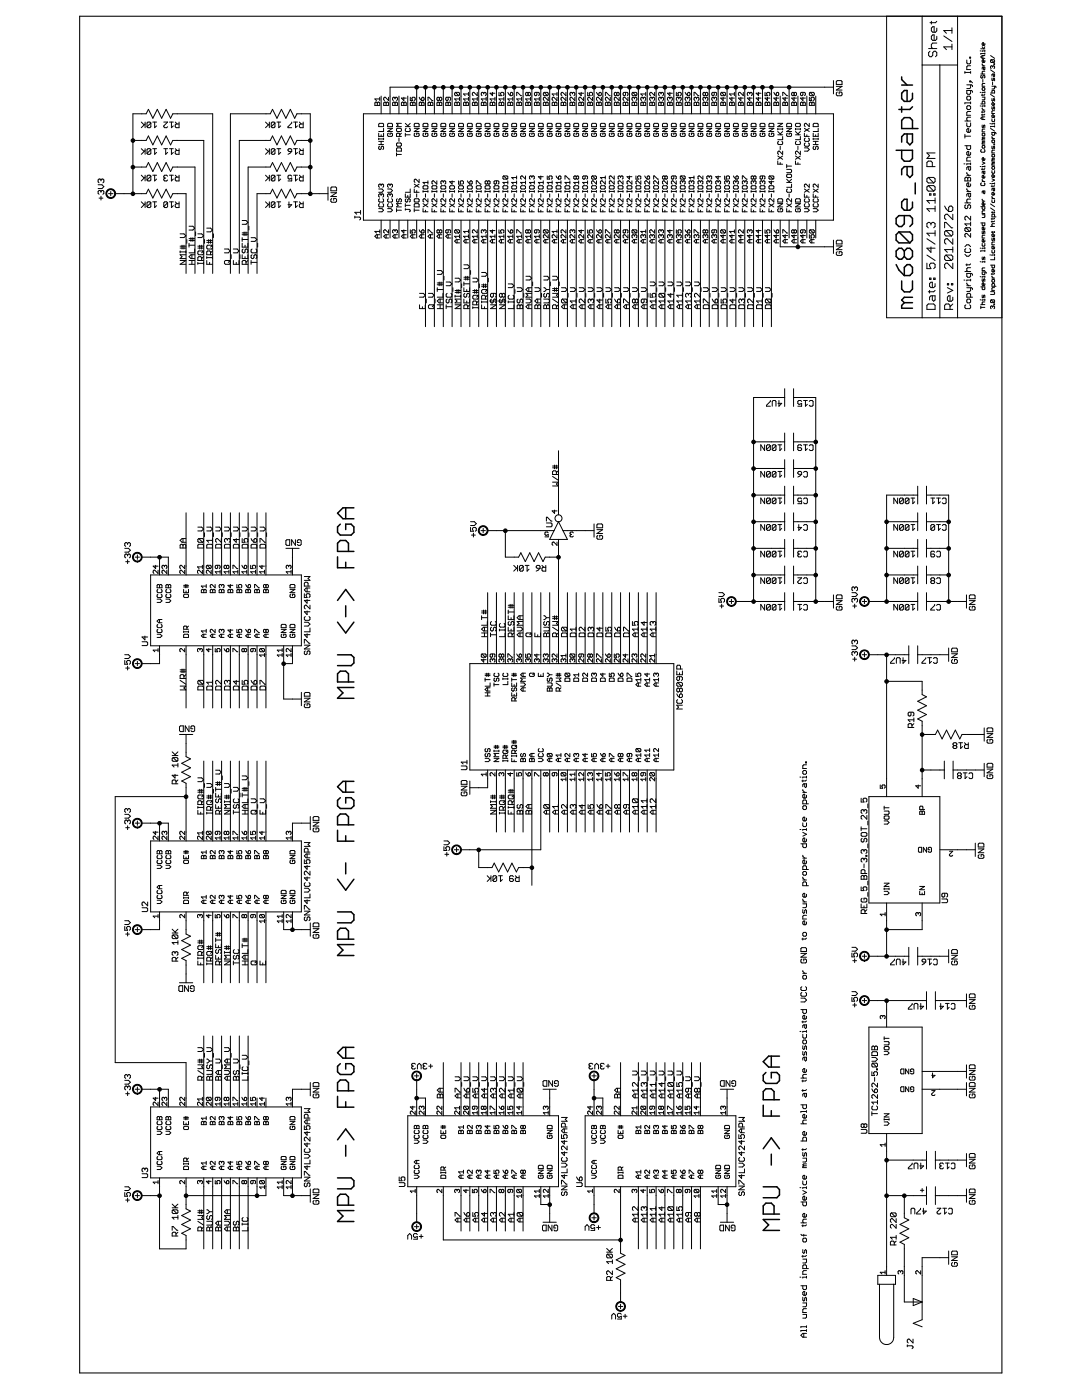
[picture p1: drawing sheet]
<svg xmlns="http://www.w3.org/2000/svg" width="216mm" height="279mm" viewBox="0 0 216 279" stroke-linecap="round" stroke-linejoin="round" font-family="sans-serif">
<g fill="#000" stroke="#000" stroke-width=".3">
<path d="M179.9 18.6v1.1zM180.4 18.1l-.5 .5zM179.9 15.3v.6zM180.4 18.1h.6zM181 18.1v2.1zM179.9 15.9l1.1 1.1zM182.1 18.6v1.1zM182.1 19.7l-.6 .5zM179.9 17h2.2zM178.8 30h3.3zM179.4 21.8h2.1zM179.9 33.8v1.1z"/>
<path d="M180.4 33.3l-.5 .5zM179.9 30v1.6zM179.9 27.3v1.1zM180.4 26.7l-.5 .6zM179.9 24v1.7zM180.4 23.5l-.5 .5zM179.9 21.3v1.1zM180.4 39.8h.6zM180.4 33.3h1.7zM179.9 31.6l.5 .6zM180.4 26.7h1.7zM180.4 23.5h1.1z"/>
<path d="M179.9 19.7l.5 .5zM181 39.8v2.2zM181 33.3v1.6zM181 26.7v1.7zM181 34.9l.5 .5zM180.4 32.2h1.1zM181 28.4l.5 .5zM181.5 23.5l.6 .5zM181.5 21.8l.6-.5zM180.4 20.2h1.1zM182.1 33.3v1.6zM182.1 34.9l-.6 .5z"/>
<path d="M182.1 30v1.6zM182.1 31.6l-.6 .6zM182.1 26.7v1.7zM182.1 28.4l-.6 .5zM182.1 24v1.7zM182.6 36.5v2.2zM179.9 25.7h3.3zM178.8 52.8l.6 1.1zM178.8 50.1v1.1zM178.8 50.1l.6-.5zM178.8 46.8v1.1zM178.8 46.8l.6-.5z"/>
<path d="M178.8 43.6v1.1zM178.8 44.7l.6 .5zM179.4 53.9l1 1.1zM178.8 51.2l.6 .5zM179.4 49.6h.5zM178.8 47.9l.6 .6zM179.4 46.3h2.1zM178.8 43.6l.6-.6zM179.4 45.2h.5zM180.4 59.3l-.5 .6zM179.9 56.1v1.6zM179.9 57.7l.5 .6z"/>
<path d="M179.9 49.6l.5 .5zM179.4 51.7h.5zM180.4 44.7l-.5 .5zM179.9 40.3v1.1zM180.4 39.8l-.5 .5zM180.4 59.3h1.7zM180.4 58.3h1.1zM180.4 55h1.1zM180.4 53.4v1.6zM180.4 50.1l.6-.5zM180.4 51.2l-.5 .5zM180.4 50.1v1.1z"/>
<path d="M180.4 43v1.7zM179.9 41.4l.5 .6zM181 52.8l-.6 .6zM181 49.6h.5zM180.4 51.2l.6 .5zM182.1 57.7l-.6 .6zM182.1 54.4l-.6 .6zM181 52.8h.5zM181.5 49.6l.6 .5zM181 51.7h.5zM179.4 48.5h2.1zM181.5 46.3l.6 .5z"/>
<path d="M179.4 46.3l2.1 2.2zM182.1 44.7l-.6 .5zM179.4 43h2.1zM180.4 42h1.1zM182.1 56.1v1.6zM182.1 53.4v1zM181.5 52.8l.6 .6zM182.1 50.1v1.1zM182.1 51.2l-.6 .5zM182.1 46.8v1.1zM182.1 47.9l-.6 .6zM182.1 43.6v1.1z"/>
<path d="M181.5 43l.6 .6zM182.1 40.3v1.1zM182.1 41.4l-.6 .6zM179.9 61v.5zM180.4 60.4l-.5 .6zM180.4 60.4h1.7zM179.9 59.9l.5 .5zM179.9 61.5h2.2zM69 117.6l-1.6 2.2zM67.4 111.1v2.2zM67.4 108.4v1.6zM67.4 108.4l.5-.5z"/>
<path d="M67.4 105.2v1zM67.4 106.2l.5 .6zM67.4 102.4l1-1.1zM67.9 107.9h1.1zM67.9 104.6l-.5 .6zM67.9 106.8h2.2zM67.4 102.4l1 1.1zM68.4 101.3h2.2zM69 117.6l1.6 2.2zM69 112.2v1.1zM69 107.9l.5 .5zM69 104.6v1.1z"/>
<path d="M69 101.3v2.2zM69.5 108.4v1.6zM70.1 106.8l.5-.6zM69 104.6h1.1zM67.4 113.3h3.2zM67.4 110h3.2zM70.6 105.2v1zM70.1 104.6l.5 .6zM68.4 103.5h2.2zM67.4 139.4l1-1.1zM67.4 137.2h3.2zM67.4 134.5v1.6z"/>
<path d="M67.4 134.5l.5-.6zM67.4 132.8h2.7zM67.4 124.2l1.6 2.1zM67.9 133.9h1.1zM67.4 137.2l1 1.1zM69 133.9l.5 .6zM70.6 124.2l-1.6 2.1zM69 120.9v2.2zM69.5 134.5v1.6zM70.1 132.8l.5-.5zM67.4 130.7h2.7zM67.4 139.4h3.2z"/>
<path d="M67.4 136.1h3.2zM70.6 131.2v1.1zM70.1 130.7l.5 .5zM67.4 159.7v1.1zM67.4 157l1-1.1zM67.4 159.7l.5-.5zM67.4 157l1 1.1zM68.4 155.9h2.2zM69 159.2v1.1zM69 155.9v2.2zM69 159.2h1.1zM70.1 159.2l.5 .5z"/>
<path d="M68.4 158.1h2.2zM67.4 175.5l1.6 2.2zM67.4 165.7v2.2zM67.4 163v1.6zM67.4 163l.5-.5zM67.4 160.8l.5 .6zM67.9 162.5h1.1zM67.9 161.4h2.2zM70.6 175.5l-1.6 2.2zM69 172.2v2.2zM69 166.8v1.1zM69 162.5l.5 .5z"/>
<path d="M69.5 163v1.6zM70.1 161.4l.5-.6zM67.4 167.9h3.2zM67.4 164.6h3.2zM70.6 159.7v1.1zM67.4 190.7l1-1.1zM67.4 188.5h3.2zM67.4 185.8v1.6zM67.4 185.8l.5-.5zM67.4 184.2h2.7zM67.9 185.3h1.1zM67.4 188.5l1 1.1z"/>
<path d="M69 185.3l.5 .5zM69.5 185.8v1.6zM70.6 183.6l-.5 .6zM67.4 182h2.7zM67.4 190.7h3.2zM67.4 187.4h3.2zM70.6 182.5v1.1zM70.1 182l.5 .5zM67.4 216.1v1.6zM67.4 216.1l.5-.6zM67.4 212.8v1.1zM67.4 213.9l.5 .5z"/>
<path d="M67.4 210.1l1-1.1zM67.9 215.5h1.1zM67.4 212.8l.5-.5zM67.9 214.4h2.2zM67.4 210.1l1 1.1zM68.4 209h2.2zM69 215.5l.5 .6zM69 212.3v1.1zM69 209v2.2zM69.5 216.1v1.6zM70.1 214.4l.5-.5zM69 212.3h1.1z"/>
<path d="M67.4 217.7h3.2zM70.6 212.8v1.1zM70.1 212.3l.5 .5zM68.4 211.2h2.2zM152.3 217.8v1.7zM152.8 217.3l-.5 .5zM152.3 214.6v1.1zM152.3 215.7l.5 .5zM153.4 210.8l-1.1 1.1zM152.8 217.3h1.1zM152.8 214l-.5 .6zM152.8 216.2h2.2z"/>
<path d="M152.3 211.9l1.1 1.1zM153.4 210.8h2.1zM153.9 217.3l.6 .5zM153.9 214v1.1zM153.9 210.8v2.2zM154.5 217.8v1.7zM155.5 215.7l-.5 .5zM153.9 214h1.1zM152.3 219.5h3.2zM155.5 214.6v1.1zM155 214l.5 .6zM153.4 213h2.1z"/>
<path d="M67.4 238.9l.5-.6zM67.4 237.3h2.7zM69 225.3l-1.6 2.2zM67.4 218.8v2.2zM67.9 238.3h1.1zM69 238.3l.5 .6zM69 228.6v2.1zM69 225.3l1.6 2.2zM69 219.9v1.1zM69.5 238.9v1.6zM70.1 237.3l.5-.6zM67.4 235.1h2.7z"/>
<path d="M70.6 235.6v1.1zM70.1 235.1l.5 .5zM67.4 221h3.2zM152.3 239h2.7zM153.9 227.1l-1.6 2.2zM152.3 220.6v2.1zM153.9 230.3v2.2zM153.9 227.1l1.6 2.2zM153.9 221.7v1zM155.5 238.5l-.5 .5zM152.3 236.9h2.7zM155.5 237.4v1.1z"/>
<path d="M155 236.9l.5 .5zM152.3 222.7h3.2zM67.4 243.8l1-1.1zM67.4 241.6h3.2zM67.4 238.9v1.6zM67.4 241.6l1 1.1zM67.4 243.8h3.2zM67.4 240.5h3.2zM153.4 244.5l-1.1 1.1zM152.3 243.4h3.2zM152.3 240.7v1.6zM152.8 240.1l-.5 .6z"/>
<path d="M152.8 240.1h1.1zM152.3 243.4l1.1 1.1zM153.9 240.1l.6 .6zM154.5 240.7v1.6zM152.3 245.6h3.2zM152.3 242.3h3.2z"/>
</g>
<g fill="#000" stroke="#000" stroke-width=".2">
<path d="M74.8 19.7h1zM76.1 19.2v3.5zM76.6 19.6v.3zM76.6 19.9l.1 .2zM76.7 19.4l-.1 .2zM76.7 19.4h.2zM77.5 19.4v.7zM77.8 19.2v3.5zM77.8 17.4v1.8zM77.8 17.4h5.3zM78.3 19.6v.3zM78.5 19.4l-.2 .2z"/>
<path d="M78.5 19.4h.2zM78.7 19.4l.1 .2zM78.8 19.6v.1zM79 19.4l-.2 .2zM79 19.4h.1zM79.1 19.4l.2 .2zM79.3 19.6v.3zM79.3 19.9l-.2 .2zM79.6 19.2v3.5zM80.1 19.6l.5 .5zM80.1 19.6h1zM81.4 19.2v3.5z"/>
<path d="M81.9 19.4v.7zM82.2 19.6v.1zM82.2 19.6l.2-.2zM82.4 19.4h.3zM82.7 19.4l.1 .2zM82.8 19.6v.3zM82.8 19.9l-.1 .2zM83.1 19.2v3.5zM83.1 17.4v1.8zM83.1 17.4h1.8zM83.7 19.4l.1 .3zM83.8 19.7l.3 .4z"/>
<path d="M84.1 19.6v.5zM84.3 19.4l-.2 .2zM84.3 19.4h.2zM84.6 19.6v.3zM84.5 19.4l.1 .2zM84.9 19.2v3.5zM84.9 17.4h1.8zM84.9 17.4v1.8zM85.4 19.4h.2zM85.6 19.4l.6 .7zM86.7 19.2v3.5zM86.7 17.4h1.8z"/>
<path d="M86.7 17.4v1.8zM87.2 19.6v.3zM87.3 19.4l-.1 .2zM87.3 19.4h.2zM87.5 19.4l.2 .2zM87.8 19.4l-.1 .2zM87.7 19.9l-.2 .2zM87.7 19.6v.3zM87.8 19.4h.2zM88 19.4l.2 .2zM88.2 19.6v.3zM88.2 19.9l-.2 .2z"/>
<path d="M88.5 19.2v3.5zM88.5 17.4h1.7zM88.5 17.4v1.8zM88.9 19.6v.3zM88.9 19.9l.2 .2zM89.1 19.4l-.2 .2zM89.4 19.4v.5zM89.1 19.4h.7zM89.9 19.6v.3zM89.8 19.4l.1 .2zM90.2 19.2v3.5zM90.2 17.4h1.8z"/>
<path d="M90.2 17.4v1.8zM90.7 19.7h1zM90.7 18.6v.3zM90.7 18.6l.2-.2zM90.7 18.9l.2 .2zM90.9 18.4h.6zM90.9 19.1h.6zM91.5 18.4l.2 .2zM90.9 18.4l.6 .7zM91.7 18.6v.3zM91.7 18.9l-.2 .2zM92 19.2v3.5z"/>
<path d="M92 17.4h1.7zM92 17.4v1.8zM92.5 19.7h1zM92.5 18.8h1zM92.5 18.8l.3 .3zM93.5 18.4v.7zM93.7 19.2v3.5zM93.7 17.4h1.8zM93.7 17.4v1.8zM94.3 19.7h.9zM94.3 18.6v.3zM94.3 18.9l.1 .2z"/>
<path d="M94.4 18.4l-.1 .2zM94.4 18.4h.2zM95.2 18.4v.7zM94.6 18.4l.6 .7zM95.5 19.2v3.5zM95.5 17.4h1.8zM95.5 17.4v1.8zM96 19.7h1zM96 18.6v.3zM96.2 18.4l-.2 .2zM96 18.9l.2 .2zM96.2 18.4h.2z"/>
<path d="M96.4 18.4l.1 .2zM96.5 18.6v.2zM96.7 18.4l-.2 .2zM96.7 18.4h.1zM96.8 18.4l.2 .2zM97 18.6v.3zM97 18.9l-.2 .2zM97.3 19.2v3.5zM97.3 17.4h1.8zM97.3 17.4v1.8zM97.8 19.7h1zM97.8 18.6l.5 .5z"/>
<path d="M98.3 18.4v.7zM97.8 18.6h1zM99.1 19.2v3.5zM99.1 17.4h1.7zM99.1 17.4v1.8zM99.6 19.7h.9zM99.6 18.4v.7zM99.6 19.1h.5zM99.9 18.6v.2zM99.9 18.6l.2-.2zM99.9 18.8l.2 .3zM100.1 18.4h.3z"/>
<path d="M100.4 18.4l.1 .2zM100.5 18.6v.3zM100.5 18.9l-.1 .2zM100.8 19.2v3.5zM100.8 17.4h1.8zM100.8 17.4v1.8zM101.3 19.7h1zM101.3 18.4l.2 .4zM101.5 18.8l.3 .3zM101.8 19.1h.4zM101.8 18.6v.5zM102 18.4l-.2 .2z"/>
<path d="M102.3 18.9l-.1 .2zM102 18.4h.2zM102.3 18.6v.3zM102.2 18.4l.1 .2zM102.6 19.2v3.5zM102.6 17.4h1.8zM102.6 17.4v1.8zM103.1 19.7h1zM103.1 18.4v.7zM103.1 18.4h.2zM103.3 18.4l.6 .7zM103.9 19.1h.2z"/>
<path d="M104.4 19.2v3.5zM104.4 17.4h1.7zM104.4 17.4v1.8zM104.9 19.7h1zM104.9 18.6v.3zM105 18.4l-.1 .2zM104.9 18.9l.1 .2zM105 18.4h.2zM105.2 18.4l.2 .2zM105 19.1h.2zM105.5 18.4l-.1 .2zM105.4 18.9l-.2 .2z"/>
<path d="M105.4 18.6v.3zM105.5 18.4h.2zM105.4 18.9l.1 .2zM105.7 18.4l.2 .2zM105.5 19.1h.2zM105.9 18.6v.3zM105.9 18.9l-.2 .2zM106.1 19.2v3.5zM106.1 17.4h1.8zM106.1 17.4v1.8zM106.6 19.7h1zM106.6 18.6v.3z"/>
<path d="M106.6 18.9l.2 .2zM106.8 18.4l-.2 .2zM106.8 19.1h.2zM107.1 18.9l-.1 .2zM107.1 18.4v.5zM107.6 18.9l-.1 .2zM106.8 18.4h.7zM107.6 18.6v.3zM107.5 18.4l.1 .2zM107.9 19.2v3.5zM107.9 17.4h1.8zM107.9 17.4v1.8z"/>
<path d="M108.4 19.6v.3zM108.4 19.9l.2 .2zM108.4 18.6v.3zM108.4 18.6l.2-.2zM108.6 19.4l-.2 .2zM108.4 18.9l.2 .2zM108.6 18.4h.6zM108.6 19.4h.1zM108.6 19.1h.6zM109.2 18.4l.2 .2zM108.6 18.4l.6 .7zM109.4 19.4v.7z"/>
<path d="M109.4 18.6v.3zM109.4 18.9l-.2 .2zM109.7 19.2v3.5zM109.7 17.4h1.7zM109.7 17.4v1.8zM110.2 19.6v.3zM110.2 19.9l.1 .2zM110.2 18.8h.9zM110.3 19.4l-.1 .2zM110.3 19.4h.2zM110.2 18.8l.3 .3zM111.1 19.4v.7z"/>
<path d="M111.1 18.4v.7zM111.4 19.2v3.5zM111.4 17.4h1.8zM111.4 17.4v1.8zM112 19.6v.3zM112 19.9l.1 .2zM112 18.6v.3zM112 18.9l.1 .2zM112.1 19.4l-.1 .2zM112.1 18.4l-.1 .2zM112.1 19.4h.2zM112.1 18.4h.2z"/>
<path d="M112.9 19.4v.7zM112.9 18.4v.7zM112.3 18.4l.6 .7zM113.2 19.2v3.5zM113.2 17.4h1.8zM113.2 17.4v1.8zM113.7 19.6v.3zM113.7 19.9l.2 .2zM113.7 18.6v.3zM113.9 18.4l-.2 .2zM113.9 19.4l-.2 .2zM113.7 18.9l.2 .2z"/>
<path d="M113.9 18.4h.1zM113.9 19.4h.1zM114 18.4l.2 .2zM114.2 18.6v.2zM114.4 18.4l-.2 .2zM114.4 18.4h.1zM114.5 18.4l.2 .2zM114.7 19.4v.7zM114.7 18.6v.3zM114.7 18.9l-.2 .2zM115 19.2v3.5zM115 17.4h1.8z"/>
<path d="M115 17.4v1.8zM115.5 19.6v.3zM115.5 19.9l.2 .2zM115.5 18.6l.5 .5zM115.7 19.4l-.2 .2zM115.7 19.4h.1zM116 18.4v.7zM116.5 19.4v.7zM115.5 18.6h1zM116.8 19.2v3.5zM116.8 17.4h1.7zM116.8 17.4v1.8z"/>
<path d="M117.3 19.6v.3zM117.3 19.9l.1 .2zM117.3 18.4v.7zM117.3 19.1h.5zM117.4 19.4l-.1 .2zM117.4 19.4h.2zM117.6 18.6v.2zM117.6 18.6l.2-.2zM117.6 18.8l.2 .3zM117.8 18.4h.3zM118.1 18.4l.1 .2zM118.2 19.4v.7z"/>
<path d="M118.2 18.6v.3zM118.2 18.9l-.1 .2zM118.5 19.2v3.5zM118.5 17.4v1.8zM118.5 17.4h1.8zM119 19.6v.3zM119 19.9l.2 .2zM119 18.4l.2 .4zM119.2 19.4l-.2 .2zM119.2 18.8l.3 .3zM119.2 19.4h.2zM119.5 19.1h.3z"/>
<path d="M119.5 18.6v.5zM119.7 18.4l-.2 .2zM120 18.9l-.2 .2zM119.7 18.4h.1zM120 19.4v.7zM120 18.6v.3zM119.8 18.4l.2 .2zM120.3 19.2v3.5zM120.3 17.4v1.8zM120.3 17.4h1.8zM120.8 19.6v.3zM120.8 19.9l.2 .2z"/>
<path d="M120.8 18.4v.7zM120.8 18.4h.2zM121 19.4l-.2 .2zM121 18.4l.6 .7zM121 19.4h.1zM121.6 19.1h.2zM121.8 19.4v.7zM122.1 19.2v3.5zM122.1 17.4v1.8zM122.1 17.4h1.7zM122.6 19.6v.3zM122.6 19.9l.1 .2z"/>
<path d="M122.6 18.6v.3zM122.7 18.4l-.1 .2zM122.7 19.4l-.1 .2zM122.6 18.9l.1 .2zM122.7 18.4h.2zM122.7 19.4h.2zM122.9 18.4l.2 .2zM122.7 19.1h.2zM123.2 18.4l-.1 .2zM123.1 18.9l-.2 .2zM123.1 18.6v.3zM123.2 18.4h.2z"/>
<path d="M123.1 18.9l.1 .2zM123.4 18.4l.1 .2zM123.2 19.1h.2zM123.5 19.4v.7zM123.5 18.6v.3zM123.5 18.9l-.1 .2zM123.8 19.2v3.5zM123.8 17.4v1.8zM123.8 17.4h1.8zM124.3 19.6v.3zM124.3 19.9l.2 .2zM124.3 18.6v.3z"/>
<path d="M124.3 18.9l.2 .2zM124.5 19.4l-.2 .2zM124.5 18.4l-.2 .2zM124.5 19.1h.2zM124.5 19.4h.2zM124.8 18.9l-.1 .2zM124.8 18.4v.5zM125.3 18.9l-.1 .2zM124.5 18.4h.7zM125.3 19.4v.7zM125.3 18.6v.3zM125.2 18.4l.1 .2z"/>
<path d="M125.6 19.2v3.5zM125.6 17.4v1.8zM125.6 17.4h1.8zM126.1 19.6v.3zM126.3 19.4l-.2 .2zM126.1 18.6v.3zM126.3 18.4l-.2 .2zM126.3 19.4h.1zM126.1 18.9l.2 .2zM126.3 18.4h.6zM126.4 19.4l.2 .2zM126.6 19.6v.1z"/>
<path d="M126.7 19.4l-.1 .2zM126.7 19.4h.2zM126.9 19.4l.2 .2zM126.3 19.1h.6zM126.9 18.4l.2 .2zM126.3 18.4l.6 .7zM127.1 19.6v.3zM127.1 19.9l-.2 .2zM127.1 18.6v.3zM127.1 18.9l-.2 .2zM127.4 19.2v3.5zM127.4 17.4v1.8z"/>
<path d="M127.4 17.4h1.7zM127.9 19.6v.3zM128 19.4l-.1 .2zM127.9 18.8h.9zM128 19.4h.2zM128.2 19.4l.2 .2zM127.9 18.8l.3 .3zM128.4 19.6v.1zM128.4 19.6l.1-.2zM128.5 19.4h.2zM128.7 19.4l.1 .2zM128.8 19.6v.3z"/>
<path d="M128.8 19.9l-.1 .2zM128.8 18.4v.7zM129.1 19.2v3.5zM129.1 17.4v1.8zM129.1 17.4h1.8zM129.6 19.6v.3zM129.6 19.6l.2-.2zM129.6 18.6v.3zM129.6 18.9l.2 .2zM129.8 19.4h.2zM129.6 18.6l.2-.2zM130 19.4l.1 .2z"/>
<path d="M129.8 18.4h.2zM130.1 19.6v.1zM130.1 19.6l.2-.2zM130.3 19.4h.2zM130.5 19.4l.1 .2zM130.6 19.6v.3zM130.6 19.9l-.1 .2zM130.6 18.4v.7zM130 18.4l.6 .7zM130.9 19.2v3.5zM130.9 17.4v1.8zM130.9 17.4h1.8z"/>
<path d="M131.4 19.6v.3zM131.6 19.4l-.2 .2zM131.4 18.6v.3zM131.6 18.4l-.2 .2zM131.6 19.4h.1zM131.4 18.9l.2 .2zM131.6 18.4h.1zM131.7 19.4l.2 .2zM131.7 18.4l.2 .2zM131.9 19.6v.1zM132.1 19.4l-.2 .2zM131.9 18.6v.2z"/>
<path d="M132.1 18.4l-.2 .2zM132.1 19.4h.1zM132.1 18.4h.1zM132.2 19.4l.2 .2zM132.2 18.4l.2 .2zM132.4 19.6v.3zM132.4 19.9l-.2 .2zM132.4 18.6v.3zM132.4 18.9l-.2 .2zM132.7 19.2v3.5zM132.7 17.4v1.8zM132.7 17.4h1.8z"/>
<path d="M133.2 19.6v.3zM133.2 19.6l.1-.2zM133.2 18.6l.5 .5zM133.3 19.4h.2zM133.5 19.4l.2 .2zM133.7 19.6v.1zM133.7 19.6l.1-.2zM133.7 18.4v.7zM133.8 19.4h.2zM134 19.4l.2 .2zM134.2 19.6v.3zM134.2 19.9l-.2 .2z"/>
<path d="M133.2 18.6h1zM134.5 19.2v3.5zM134.5 17.4v1.8zM134.5 17.4h1.7zM135 19.6v.3zM135.1 19.4l-.1 .2zM135 18.4v.7zM135 19.1h.4zM135.1 19.4h.2zM135.3 19.4l.1 .2zM135.3 18.6v.2zM135.3 18.6l.1-.2z"/>
<path d="M135.4 19.6v.1zM135.6 19.4l-.2 .2zM135.3 18.8l.1 .3zM135.4 18.4h.4zM135.6 19.4h.2zM135.8 19.4l.1 .2zM135.8 18.4l.1 .2zM135.9 19.6v.3zM135.9 19.9l-.1 .2zM135.9 18.6v.3zM135.9 18.9l-.1 .2zM136.2 19.2v3.5z"/>
<path d="M136.2 17.4v1.8zM136.2 17.4h1.8zM136.7 19.6v.3zM136.7 19.6l.2-.2zM136.7 18.4l.2 .4zM136.9 19.4h.2zM136.9 18.8l.3 .3zM137.1 19.4l.1 .2zM137.2 19.6v.1zM137.2 19.6l.2-.2zM137.2 19.1h.3zM137.2 18.6v.5z"/>
<path d="M137.4 19.4h.1zM137.4 18.4l-.2 .2zM137.5 19.4l.2 .2zM137.7 18.9l-.2 .2zM137.4 18.4h.1zM137.7 19.6v.3zM137.7 19.9l-.2 .2zM137.7 18.6v.3zM137.5 18.4l.2 .2zM138 19.2v3.5zM138 17.4v1.8zM138 17.4h1.8z"/>
<path d="M138.5 19.6v.3zM138.5 19.6l.2-.2zM138.5 18.4v.7zM138.5 18.4h.2zM138.7 19.4h.1zM138.7 18.4l.6 .7zM138.8 19.4l.2 .2zM139 19.6v.1zM139 19.6l.1-.2zM139.1 19.4h.2zM139.3 19.4l.2 .2zM139.3 19.1h.2z"/>
<path d="M139.5 19.6v.3zM139.5 19.9l-.2 .2zM139.8 19.2v3.5zM139.8 17.4v1.8zM139.8 17.4h1.7zM140.3 19.6v.3zM140.4 19.4l-.1 .2zM140.3 18.6v.3zM140.4 18.4l-.1 .2zM140.4 19.4h.2zM140.3 18.9l.1 .2zM140.4 18.4h.2z"/>
<path d="M140.6 19.4l.2 .2zM140.6 18.4l.2 .2zM140.4 19.1h.2zM140.8 19.6v.1zM140.9 19.4l-.1 .2zM140.9 18.4l-.1 .2zM140.8 18.9l-.2 .2zM140.8 18.6v.3zM140.9 19.4h.2zM140.9 18.4h.2zM140.8 18.9l.1 .2zM141.1 19.4l.1 .2z"/>
<path d="M141.1 18.4l.1 .2zM140.9 19.1h.2zM141.2 19.6v.3zM141.1 20.1l.1-.2zM141.2 18.6v.3zM141.1 19.1l.1-.2zM141.5 19.2v3.5zM141.5 17.4v1.8zM141.5 17.4h1.8zM142 19.6v.3zM142 19.6l.2-.2zM142 18.6v.3z"/>
<path d="M142 18.9l.2 .2zM142.2 19.4h.2zM142 18.6l.2-.2zM142.2 19.1h.2zM142.4 19.4l.1 .2zM142.5 18.9l-.1 .2zM142.5 19.6v.1zM142.5 19.6l.2-.2zM142.5 18.4v.5zM142.7 19.4h.2zM142.9 19.4l.1 .2zM143 18.9l-.1 .2z"/>
<path d="M142.2 18.4h.7zM143 19.6v.3zM143 19.9l-.1 .2zM143 18.6v.3zM142.9 18.4l.1 .2zM143.3 19.2v3.5zM143.3 17.4v1.8zM143.3 17.4h1.8zM143.8 19.6l.5 .5zM143.8 18.6v.3zM144 18.4l-.2 .2zM143.8 18.9l.2 .2z"/>
<path d="M144 18.4h.6zM144 19.1h.6zM144.6 18.4l.2 .2zM144 18.4l.6 .7zM143.8 19.6h1zM144.8 18.6v.3zM144.8 18.9l-.2 .2zM145.1 19.2v3.5zM145.1 17.4v1.8zM145.1 17.4h1.7zM145.6 19.6l.4 .5zM145.6 18.8h.9z"/>
<path d="M145.6 18.8l.3 .3zM145.6 19.6h.9zM146.5 18.4v.7zM146.8 19.2v3.5zM146.8 17.4v1.8zM146.8 17.4h1.8zM147.3 19.6l.5 .5zM147.3 18.6v.3zM147.3 18.9l.2 .2zM147.5 18.4l-.2 .2zM147.5 18.4h.2zM147.3 19.6h1z"/>
<path d="M148.3 18.4v.7zM147.7 18.4l.6 .7zM148.6 19.2v3.5zM148.6 17.4v1.8zM148.6 17.4h1.8zM149.1 19.6l.5 .5zM149.1 18.6v.3zM149.3 18.4l-.2 .2zM149.1 18.9l.2 .2zM149.3 18.4h.1zM149.4 18.4l.2 .2zM149.6 18.6v.2z"/>
<path d="M149.8 18.4l-.2 .2zM149.8 18.4h.1zM149.9 18.4l.2 .2zM149.1 19.6h1zM150.1 18.6v.3zM150.1 18.9l-.2 .2zM150.4 19.2v3.5zM150.4 17.4v1.8zM150.4 17.4h1.7zM150.9 19.6l.5 .5zM150.9 18.6l.5 .5zM151.4 18.4v.7z"/>
<path d="M150.9 19.6h.9zM150.9 18.6h.9zM152.1 19.2v3.5zM152.1 17.4v1.8zM152.1 17.4h1.8zM152.7 19.6l.4 .5zM152.7 18.4v.7zM152.7 19.1h.4zM153 18.6v.2zM153 18.6l.1-.2zM153 18.8l.1 .3zM153.1 18.4h.4z"/>
<path d="M153.5 18.4l.1 .2zM152.7 19.6h.9zM153.6 18.6v.3zM153.6 18.9l-.1 .2zM153.9 19.2v3.5zM153.9 17.4v1.8zM153.9 17.4h3.6zM154.4 19.6l.5 .5zM154.4 18.4l.2 .4zM154.6 18.8l.3 .3zM154.9 19.1h.3zM154.9 18.6v.5z"/>
<path d="M154.9 18.6l.2-.2zM155.4 18.9l-.2 .2zM155.1 18.4h.1zM154.4 19.6h1zM155.4 18.6v.3zM155.2 18.4l.2 .2zM155.7 19.2v3.5zM156.2 19.6l.5 .5zM156.2 18.4v.7zM156.2 18.4h.2zM156.4 18.4l.6 .7zM157 19.1h.2z"/>
<path d="M156.2 19.6h1zM157.5 19.2v3.5zM157.5 17.4v1.8zM157.5 17.4h7zM158 19.6l.5 .5zM158 18.6v.3zM158.1 18.4l-.1 .2zM158 18.9l.1 .2zM158.1 18.4h.2zM158.3 18.4l.2 .2zM158.1 19.1h.2zM158.6 18.4l-.1 .2z"/>
<path d="M158.5 18.9l-.2 .2zM158.5 18.6v.3zM158.6 18.4h.2zM158.5 18.9l.1 .2zM158.8 18.4l.1 .2zM158.6 19.1h.2zM158 19.6h.9zM158.9 18.6v.3zM158.9 18.9l-.1 .2zM159.2 19.2v3.5zM159.7 19.6l.5 .5zM159.7 18.6v.3z"/>
<path d="M159.7 18.9l.2 .2zM159.9 18.4l-.2 .2zM159.9 19.1h.1zM160 19.1l.2-.2zM160.2 18.4v.5zM160.5 19.1l.2-.2zM159.9 18.4h.6zM159.7 19.6h1zM160.7 18.6v.3zM160.5 18.4l.2 .2zM161 19.2v3.5zM161.5 19.4v.7z"/>
<path d="M161.5 18.6v.3zM161.6 18.4l-.1 .2zM161.5 18.9l.1 .2zM161.6 18.4h.7zM161.8 19.6v.1zM161.8 19.6l.2-.2zM162 19.4h.3zM162.3 19.4l.2 .2zM161.6 19.1h.7zM162.3 18.4l.2 .2zM161.6 18.4l.7 .7zM162.5 19.6v.3z"/>
<path d="M162.5 19.9l-.2 .2zM162.5 18.6v.3zM162.5 18.9l-.2 .2zM162.8 19.2v3.5zM164.5 17.4h1.8zM166.3 16.1v2.6zM166.9 18.6v.3zM166.9 18.9l.2 .2zM166.9 18l1.1-.8zM166.9 16.8h1.1zM166.9 16.3v.5zM167.1 18.4l-.2 .2z"/>
<path d="M167.1 19.1h.7zM167.1 16.1l-.2 .2zM167.4 18.4v.4zM167.8 19.1l.2-.2zM167.4 18.4h.4zM167.1 16.1h.7zM168 18.6v.3zM167.8 18.4l.2 .2zM166.9 18h1.1zM166.9 17.2h1.1zM168 16.3v.5zM167.8 16.1l.2 .2z"/>
<path d="M176.9 3.2v60.2zM176.9 3.2h7.1zM184 3.2v9.8zM184 13h3.5zM184 13v50.4zM184 3.2h7.1zM185.3 10.5v.5zM185.3 11l.3 .3zM185.3 9.7h1.6zM185.6 10.2l-.3 .3zM185.6 11.3h.2zM185.6 4.5h1.1z"/>
<path d="M185.8 11.3l.3-.3zM185.8 8.9v.5zM185.8 8.9l.3-.3zM185.8 7.2v.6zM185.8 7.2l.3-.2zM185.8 5.6v.6zM185.8 5.6l.3-.3zM185.8 4.3v.5zM186.1 10.5v.5zM186.1 10.5l.3-.3zM185.8 9.4l.3 .3zM186.1 8.6h.8z"/>
<path d="M185.8 7.8l.3 .3zM186.1 7h.3zM185.8 6.2l.3 .2zM186.1 5.3h.3zM186.4 10.2h.3zM186.4 7v1.1zM186.4 5.3v1.1zM186.7 10.2l.2 .3zM186.1 8.1h.6zM186.1 6.4h.6zM186.9 4.3l-.2 .2zM186.9 10.5v.5z"/>
<path d="M186.9 11l-.2 .3zM186.9 7.2v.6zM186.9 7.8l-.2 .3zM186.9 5.6v.6zM186.9 6.2l-.2 .2zM187.5 13h3.6zM188.3 9.4h1.6zM188.3 6.1h1.6zM188.3 9.4l.5 .5zM188.3 6.1l.5 .5zM189.9 8.8v1.1zM188.3 7.2l1.6 1.1z"/>
<path d="M189.9 5.5v1.1zM191.1 3.2v9.8zM192.5 14.3v.3zM192.9 19.4v.4zM192.9 19.8l.2 .2zM192.9 18.1v.5zM192.9 18.6l.2 .2zM192.9 17.7h.6zM192.9 16.9h1zM192.9 13.3v.6zM192.9 13.3l.2-.2zM192.9 12v.6z"/>
<path d="M192.9 12.6l.2 .1zM193.1 19.2l-.2 .2zM193.1 20h.4zM193.1 18.8h.4zM193.1 13.1h.6zM193.1 12.7h.4zM193.1 19.2h.4zM193.7 19.8l-.2 .2zM193.7 18.6l-.2 .2zM193.5 17.7l.2-.2zM193.5 16.2v.1zM193.5 16.3h.2z"/>
<path d="M193.5 12.7l.2-.1zM193.5 11.4v.2zM193.5 11.4h.2zM193.7 19.4v.4zM193.5 19.2l.2 .2zM193.7 18.1v.5zM193.7 16.9v.6zM193.5 16.2h.2zM193.7 16.2v.1zM193.7 14.3v.3zM192.5 14.5h1.2zM192.9 13.9h.8z"/>
<path d="M193.7 12v.6zM193.5 11.6h.2zM193.7 11.4v.2zM192.9 18.1h1zM193.9 16.9l.2 .2zM194.1 18.2v.2zM193.9 18.1l.2 .1zM194.1 17.1v.2zM193.7 16.2l.4 .3zM195.6 18.4h.1zM195.6 10.2h.1zM195.7 15.2v.3z"/>
<path d="M195.7 15.5l.1 .1zM195.7 14.8h.8zM195.7 11.4l.3-.3zM195.7 10.7v.1zM195.7 10.7h.8zM195.8 19h.6zM195.8 15l-.1 .2zM195.8 15.6h.2zM196 19.9h.4zM196 18.8v.3zM196 18.4v.2zM196 18.4h.5z"/>
<path d="M196 17.6v.3zM196 17.9l.1 .1zM196 16.8v.4zM196.1 16.7l-.1 .1zM196 15.6l.1-.1zM196 14.4v.2zM196 14.4l.1-.2zM196 13.5v.3zM196 13.5l.1-.1zM196 12.7v.2zM196 12v.3zM196 12l.1-.1z"/>
<path d="M195.7 11.4l.3 .2zM196 11.1h.5zM196 10.2v.1zM196 10.2h.5zM196 8.7v.2zM196 8.7l.1-.2zM196.1 17.5l-.1 .1zM196.1 18h.3zM196.1 16.7h.4zM196.1 15.9v.5zM196.1 15.2v.3zM196.1 15.2l.2-.2z"/>
<path d="M196 14.6l.1 .2zM196.1 14.2h.4zM196.1 13.4h.4zM196 12.3l.1 .2zM196.1 11.9h.2zM196.1 11.1v.5zM196 8.9l.1 .2zM196.1 8.5h.2zM196.3 15h.1zM196.3 13.4v.4zM196 12.9l.3 .2zM196.3 11.9v.6z"/>
<path d="M196 9.3l.3 .4zM196.3 8.5v.6zM196.4 19.9l.1-.1zM196.5 18.8l-.1 .2zM196.1 17.5h.3zM196.5 17.9l-.1 .1zM196.4 15l.1 .2zM196.3 13.8l.1 .1zM196.1 12.5h.3zM196.1 9.1h.3zM196.5 19.4v.4zM196 19.4h.5z"/>
<path d="M196.5 18.3v.3zM196.5 17.6v.3zM196.4 17.5l.1 .1zM196 17.2h.5zM196.5 15.2v.3zM196.5 15.5l-.1 .1zM196.5 13.4v.4zM196.5 13.8l-.1 .1zM196 13.1h.5zM196.5 12v.3zM196.5 12.3l-.1 .2zM196 11.6h.5z"/>
<path d="M196.5 10.6v.2zM196.5 10v.3zM195.7 9.7h.8zM196.5 9.3l-.2 .4zM196.5 8.7v.2zM196.5 8.9l-.1 .2zM197.7 18.6h.8zM197.7 13.3v.2zM197.7 13.3l.1-.2zM197.7 12v.3zM197.7 12l.1-.1zM197.7 13.5l.1 .2z"/>
<path d="M197.8 13.1h.1zM197.7 12.3l.1 .2zM197.8 11.9h.5zM197.9 18.2v.4zM197.9 17.8h.4zM197.9 17.2h.7zM197.9 15.6v.4zM197.9 14.9v.3zM197.9 14.9l.2-.1zM197.9 13.1l.2 .2zM197.9 18.2l.2-.2zM198.1 16.4v.5z"/>
<path d="M197.9 16l.2 .1zM198.1 14.8h.4zM198.1 13.3v.1zM198.1 13.3l.1-.2zM198.2 19.8v.3zM198.2 15.7v.3zM198.2 16l-.1 .1zM198.2 14.8v.4zM198.2 13.1h.1zM198.3 19.7l-.1 .1zM198.1 18h.2zM198.5 17.6l-.2 .2z"/>
<path d="M198.3 15.6l-.1 .1zM198.2 15.2l.1 .1zM198.3 13.1l.2 .2zM198.3 12.7v.2zM198.3 12.7h.2zM197.8 12.5h.5zM198.3 11.9l.2 .1zM197.8 11.9l.5 .6zM198.3 19.7l.2 .1zM197.7 18.8l.8 .6zM198.5 18.2v.4zM198.3 18l.2 .2z"/>
<path d="M198.5 17.2v.4zM198.5 15.7v.4zM198.3 15.6l.2 .1zM198.5 14.8v.4zM198.3 15.3l.2-.1zM197.7 13.9l.8 .6zM198.5 13.3v.2zM198.5 13.5l-.2 .2zM198.3 12.9h.2zM198.5 12.7v.2zM198.5 12v.3zM198.5 12.3l-.2 .2z"/>
<path d="M197.7 11.1l.8 .5zM198.6 17.2l.1 .2zM198.7 17.4v.1zM191.1 3.2h8.8zM199.9 3.2v60.2zM19.6 38.2v.4zM19.6 38.2l.2-.2zM19.6 37.6h.7zM19.6 35.9v.4zM19.6 35.9l.2-.2zM19.8 39.5h.7zM19.6 38.6l.2 .2z"/>
<path d="M19.8 38h.2zM19.6 36.3l.2 .2zM19.8 35.7h.2zM20 38l.2 .2zM20 35.7l.2 .2zM20.2 39.2v.7zM20.2 38.2v.2zM20.2 38.2l.1-.2zM20.2 35.9v.2zM20.2 35.9l.1-.2zM20.3 38h.2zM20.3 37.6l.4-.3z"/>
<path d="M19.6 36.9h.7zM20.3 35.7h.2zM20.5 38l.2 .2zM20.5 35.7l.2 .2zM20.7 38.2v.4zM20.7 38.6l-.2 .2zM20.3 36.9l.4 .4zM20.7 35.9v.4zM20.7 36.3l-.2 .2zM22.1 38.2v.9zM21.7 38.7h.8zM23 38.7h1.7z"/>
<path d="M24.7 38.7h1.8zM26.5 38.7h1.8zM26.5 28v5.3zM26.5 33.3v5.4zM26.5 22.7v5.3zM26.5 28h1.8zM26.5 22.7h1.8zM26.5 33.3h1.8zM28.2 29.7l.6 .5zM28.2 24.4l.6 .5zM28.2 35l.6 .5zM29 29.7v1.1z"/>
<path d="M29 30l-.8 .8zM29 24.4v1.1zM28.2 25.5l.8-.8zM29 35v1.1zM29 35.3l-.8 .8zM28.3 38.7h.9zM28.3 28h.9zM28.3 22.7h.9zM28.3 33.3h.9zM29.3 29.9v.7zM29.3 29.9l.2-.2zM29.3 24.6v.7z"/>
<path d="M29.3 24.6l.2-.2zM29.3 35.2v.7zM29.3 35.2l.2-.2zM29.3 30.6l.2 .2zM29.5 29.7h.4zM29.3 25.3l.2 .2zM29.5 24.4h.4zM29.3 35.9l.2 .2zM29.5 35h.4zM29.6 37.8l-.4 .9zM29.6 27.1l-.4 .9zM29.6 21.8l-.4 .9z"/>
<path d="M29.6 32.4l-.4 .9zM29.5 30.8h.4zM29.9 29.7l.2 .2zM29.5 25.5h.4zM29.9 24.4l.2 .2zM29.5 36.1h.4zM29.9 35l.2 .2zM30.1 29.9v.7zM30.1 30.6l-.2 .2zM29.3 30.6l.8-.7zM30.1 24.6v.7zM30.1 25.3l-.2 .2z"/>
<path d="M29.3 25.3l.8-.7zM30.1 35.2v.7zM30.1 35.9l-.2 .2zM30.1 35.2l-.8 .7zM29.6 37.8l.9 1.7zM29.6 27.1l.9 1.8zM29.6 21.8l.9 1.8zM29.6 32.4l.9 1.8zM30.9 29.7v1.1zM30.9 24.4v1.1zM30.9 35v1.1zM31.2 30.4l-.3 .4z"/>
<path d="M30.5 29.7h.7zM30.9 25.5l.3-.4zM30.5 24.4h.7zM31.2 35.7l-.3 .4zM30.5 35h.7zM31.4 37.8l-.9 1.7zM31.4 27.1l-.9 1.8zM31.4 21.8l-.9 1.8zM31.4 32.4l-.9 1.8zM33.1 37.8l-.8 1.7zM31.4 37.8l.9 1.7zM33.1 27.1l-.8 1.8z"/>
<path d="M31.4 27.1l.9 1.8zM33.1 21.8l-.8 1.8zM31.4 21.8l.9 1.8zM33.1 32.4l-.8 1.8zM31.4 32.4l.9 1.8zM32.7 24.4h.7zM32.7 25.1v.2zM32.7 25.3l.2 .2zM32.7 35.7v.2zM32.7 35.7l.2-.2zM32.7 35.2v.1zM32.7 35.2l.2-.2z"/>
<path d="M32.9 25.5h.4zM32.7 35.9l.2 .2zM32.9 35.5h.2zM32.7 35.3l.2 .2zM32.9 35h.4zM33.1 29.7v1.1zM33.1 37.8l.9 1.7zM33.1 27.1l.9 1.8zM33.1 21.8l.9 1.8zM33.1 32.4l.9 1.8zM33.4 25.3l-.1 .2zM32.9 36.1h.4z"/>
<path d="M33.3 35l.1 .2zM33.4 30.4l-.3 .4zM32.7 29.7h.7zM33.4 24.4l-.7 .7zM33.4 35.9l-.1 .2zM34.5 38.7l-.5 .8zM34.5 28l-.5 .9zM34.5 22.7l-.5 .9zM34.5 33.3l-.5 .9zM34.2 29.7v1.1zM34.2 24.4v1.1zM34.2 35v1.1z"/>
<path d="M34.5 38.7h.9zM34.5 28h.9zM34.5 22.7h.9zM34.5 33.3h.9zM34.6 30.4l-.4 .4zM33.8 29.7h.8zM34.2 25.5l.4-.4zM33.8 24.4h.8zM34.6 35.7l-.4 .4zM33.8 35h.8zM35 30.2v.4zM35 30.2l.2-.2z"/>
<path d="M35 24.9v.4zM35 24.9l.2-.2zM35 35.5v.4zM35 35.5l.2-.2zM35 30.6l.2 .2zM35.2 30h.5zM35 25.3l.2 .2zM35.2 24.7h.5zM35 35.9l.2 .2zM35.2 35.3h.5zM35 29.7l.3 .3zM35 24.4l.3 .3z"/>
<path d="M35 35l.3 .3zM35.4 22.7h7zM35.4 28h5.3zM35.4 38.7h1.7zM35.7 29.7v1.1zM35.2 30.8h.5zM35.7 24.4v1.1zM35.2 25.5h.5zM35.7 35v1.1zM35.2 36.1h.5zM37.1 38.7v15.9zM35.4 33.3h3.5z"/>
<path d="M40.7 28v26.6zM42.4 22.7v31.9zM46 22.7h7.1zM47.8 28h5.3zM49.5 33.3h3.6zM51.3 38.7v15.9zM51.3 38.7h1.8zM53 35l.6 .5zM53 29.7l.6 .5zM53 24.4l.6 .5zM53.7 35v1.1zM53.7 35.3l-.7 .8z"/>
<path d="M53.7 29.7v1.1zM53.7 30l-.7 .8zM53.7 24.4v1.1zM53 25.5l.7-.8zM53.1 38.7h.8zM53.1 33.3h.8zM53.1 28h.8zM53.1 22.7h.8zM54.1 35.2v.7zM54.1 35.2l.2-.2zM54.1 29.9v.7zM54.1 29.9l.2-.2z"/>
<path d="M54.1 24.6v.7zM54.1 24.6l.2-.2zM54.1 35.9l.2 .2zM54.3 35h.4zM54.1 30.6l.2 .2zM54.3 29.7h.4zM54.1 25.3l.2 .2zM54.3 24.4h.4zM54.4 37.8l-.5 .9zM54.4 32.4l-.5 .9zM54.4 27.1l-.5 .9zM54.4 21.8l-.5 .9z"/>
<path d="M54.3 36.1h.4zM54.7 35l.2 .2zM54.3 30.8h.4zM54.7 29.7l.2 .2zM54.3 25.5h.4zM54.7 24.4l.2 .2zM54.9 35.2v.7zM54.9 35.9l-.2 .2zM54.9 35.2l-.8 .7zM54.9 29.9v.7zM54.9 30.6l-.2 .2zM54.9 29.9l-.8 .7z"/>
<path d="M54.9 24.6v.7zM54.9 25.3l-.2 .2zM54.9 24.6l-.8 .7zM54.4 37.8l.9 1.7zM54.4 32.4l.9 1.8zM54.4 27.1l.9 1.8zM54.4 21.8l.9 1.8zM55.6 35v1.1zM55.6 29.7v1.1zM55.6 24.4v1.1zM56 35.7l-.4 .4zM55.3 35h.7z"/>
<path d="M56 30.4l-.4 .4zM55.3 29.7h.7zM55.6 25.5l.4-.4zM55.3 24.4h.7zM56.2 37.8l-.9 1.7zM56.2 32.4l-.9 1.8zM56.2 27.1l-.9 1.8zM56.2 21.8l-.9 1.8zM57.9 37.8l-.9 1.7zM56.2 37.8l.8 1.7zM57.9 32.4l-.9 1.8zM56.2 32.4l.8 1.8z"/>
<path d="M57.9 27.1l-.9 1.8zM56.2 27.1l.8 1.8zM57.9 21.8l-.9 1.8zM56.2 21.8l.8 1.8zM57.5 36.1h.7zM57.5 35.2v.3zM57.7 35l-.2 .2zM57.5 30.8l.3-.2zM57.5 29.9v.1zM57.5 30l.2 .2zM57.5 25.3v.2zM57.5 25.3l.7-.7z"/>
<path d="M57.5 35.5l.2 .2zM57.7 35h.3zM57.7 29.7l-.2 .2zM57.7 30.2h.5zM57.7 35.7h.1zM57.8 30.6l.4-.4zM57.9 37.8l.9 1.7zM57.9 32.4l.9 1.8zM57.9 27.1l.9 1.8zM57.9 21.8l.9 1.8zM58 35l.2 .2zM57.7 29.7h.3z"/>
<path d="M58.2 35.5v.6zM57.8 35.7l.4-.2zM58.2 29.9v.3zM58 29.7l.2 .2zM57.5 25.5h.7zM58.2 24.4v.2zM59.2 38.7l-.4 .8zM59.2 33.3l-.4 .9zM59.2 28l-.4 .9zM59.2 22.7l-.4 .9zM59 35v1.1zM59 29.7v1.1z"/>
<path d="M59 24.4v1.1zM59.2 38.7h.9zM59.2 33.3h.9zM59.2 28h.9zM59.2 22.7h.9zM59.4 35.7l-.4 .4zM58.6 35h.8zM59.4 30.4l-.4 .4zM58.6 29.7h.8zM59 25.5l.4-.4zM58.6 24.4h.8zM59.7 35.5v.4z"/>
<path d="M59.7 35.5l.2-.2zM59.7 30.2v.4zM59.7 30.2l.2-.2zM59.7 24.9v.4zM59.7 24.9l.2-.2zM59.7 35.9l.2 .2zM59.9 35.3h.6zM59.7 30.6l.2 .2zM59.9 30h.6zM59.7 25.3l.2 .2zM59.9 24.7h.6zM59.7 35l.4 .3z"/>
<path d="M59.7 29.7l.4 .3zM59.7 24.4l.4 .3zM60.1 33.3h1.8zM60.1 28h1.8zM60.1 22.7h1.8zM60.5 35v1.1zM59.9 36.1h.6zM60.5 29.7v1.1zM59.9 30.8h.6zM60.5 24.4v1.1zM59.9 25.5h.6zM60.1 38.7h1.8z"/>
<path d="M61.9 33.3v5.4zM61.9 28v5.3zM61.9 22.7v5.3zM63.7 38.7h1.7zM61.9 38.7h1.8zM65.4 37.3v2.7zM66 39.8v.4zM66 39.2l1.2-.7zM66 38.1h1.2zM66 37.5v.6zM66.2 39.6l-.2 .2zM66.2 37.3l-.2 .2z"/>
<path d="M66.6 39.6v.4zM66.6 39.6h.4zM66.2 37.3h.8zM67 39.6l.2 .2zM66 39.2h1.2zM66 38.5h1.2zM67.2 37.5v.6zM67 37.3l.2 .2zM72.5 22.7h93.8zM74.8 20.6v.4zM75 20.4l-.2 .2zM75 20.4h.1z"/>
<path d="M75.1 20.4l.2 .2zM74.8 19.7l.3 .4zM75.4 20.4l-.1 .2zM75.3 20.6v.4zM75.4 20.4h.2zM75.6 39.8v.4zM75.6 38.9v.3zM75.6 38.9l.1-.2zM75.6 38.4h.6zM75.6 36.9v.3zM75.6 36.9l.1-.2zM75.6 29.4v.3z"/>
<path d="M75.6 29.7l.1 .1zM75.6 28.2h.9zM75.6 27.6v.3zM75.6 26.6v.6zM75.6 27.2h.9zM75.6 26.2h.9zM75.6 25.3h.9zM75.6 24.8v.5zM75.6 20.4l.2 .2zM75.7 39.7l-.1 .1zM75.6 39.2l.1 .1zM75.7 38.7h.2z"/>
<path d="M75.6 37.2l.1 .2zM75.7 36.7h.2zM75.7 29.2l-.1 .2zM75.7 29.8h.2zM75.7 24.6l-.1 .2zM74.8 21h1zM75.8 20.6v.4zM75.8 19.4v.7zM75.9 38.7l.2 .2zM75.9 36.7l.2 .2zM76.1 29.7l-.2 .1zM76.1 38.9v.1z"/>
<path d="M76.1 38.9l.1-.2zM76.1 36.9v.2zM76.1 36.9l.1-.2zM76.1 29.4v.3zM76.1 29.4l.1-.2zM76.1 28.2v.7zM76.1 26.9v.3zM76.2 38.7h.2zM76.5 38l-.3 .4zM75.6 37.7h.6zM76.2 36.7h.2zM76.2 29.2h.2z"/>
<path d="M76.4 38.7l.1 .2zM76.4 36.7l.1 .2zM76.4 29.2l.1 .2zM75.7 24.6h.7zM76.4 39.7l.1 .1zM76.5 38.9v.3zM76.5 39.2l-.1 .1zM76.2 37.7l.3 .3zM76.5 36.9v.3zM76.5 37.2l-.1 .2zM76.5 29.4v.3zM76.5 29.7l-.1 .1z"/>
<path d="M75.6 28.9h.9zM76.5 27.6v.3zM75.6 27.7h.9zM76.5 26.6v.6zM76.5 25.6v.6zM76.5 24.8v.5zM76.4 24.6l.1 .2zM76.6 20.6v.4zM76.6 20.6l.1-.2zM76.7 20.4h.2zM76.9 20.4l.1 .2zM77 20.6l.2-.2z"/>
<path d="M77 20.6v.4zM77.2 20.4h.2zM77.3 39.8v.4zM77.3 38.9v.3zM77.3 38.9l.2-.2zM77.3 38.4h.7zM77.3 36.9v.3zM77.3 36.9l.2-.2zM77.3 26.7v.4zM77.3 27.1l.2 .1zM77.3 26.2l1-.6zM77.3 25.3h1z"/>
<path d="M77.3 24.8v.5zM77.4 20.4l.1 .2zM77.5 39.7l-.2 .1zM77.3 39.2l.2 .1zM77.5 38.7h.2zM77.3 37.2l.2 .2zM77.5 36.7h.2zM77.3 26.7l.2-.1zM77.5 27.2h.6zM77.5 24.6l-.2 .2zM76.6 21h.9zM77.5 20.6v.4z"/>
<path d="M76.9 19.4l.6 .7zM77.7 38.7l.1 .2zM77.7 36.7l.1 .2zM77.8 38.9v.1zM77.8 38.9l.2-.2zM77.8 36.9v.2zM77.8 36.9l.2-.2zM77.8 26.6v.3zM78 38.7h.1zM78.3 38l-.3 .4zM77.3 37.7h.7zM78 36.7h.1z"/>
<path d="M78.1 38.7l.2 .2zM78.1 36.7l.2 .2zM78.1 27.2l.2-.1zM77.8 26.6h.3zM77.5 24.6h.6zM78.1 39.7l.2 .1zM78.3 38.9v.3zM78.3 39.2l-.2 .1zM78 37.7l.3 .3zM78.3 36.9v.3zM78.1 37.4l.2-.2zM78.3 26.7v.4z"/>
<path d="M78.1 26.6l.2 .1zM77.3 26.2h1zM77.3 25.6h1zM78.3 24.8v.5zM78.1 24.6l.2 .2zM78.3 20.6v.4zM78.5 20.4l-.2 .2zM78.5 20.4h.2zM78.3 19.9l.2 .2zM78.7 20.4l.1 .2zM79 20.4l-.2 .2zM78.8 20.6v.4z"/>
<path d="M79 20.4h.1zM79.1 39.8v.4zM79.1 30.5v.6zM79.1 30.2h1zM79.1 29.7v.5zM79.1 28.7v.3zM79.1 29l.2 .2zM79.1 26.7v.5zM79.3 26.6l-.2 .1zM79.1 25.8v.3zM79.1 26.1l.2 .1zM79.1 25.3l.3-.3z"/>
<path d="M79.1 24.6h1zM79.1 20.4l.2 .2zM79.3 39.7l-.2 .1zM79.3 29.5l-.2 .2zM79.3 29.2h.6zM79.3 28.5l-.2 .2zM79.3 26.6h.3zM79.3 26.2h.6zM79.3 25.6l-.2 .2zM78.3 21h1zM79.3 20.6v.4zM79.1 24.6l.3 .4z"/>
<path d="M79.8 39.7l-.2 .1zM79.6 27.6v.6zM79.6 26.6l.2 .1zM79.8 39.7h.1zM79.8 26.7v.5zM79.8 26.9l.3-.3zM79.9 39.7l.2 .1zM79.3 29.5h.6zM80.1 29l-.2 .2zM79.3 28.5h.6zM79.9 26.2l.2-.1zM79.3 25.6h.6z"/>
<path d="M80.1 39.8v.4zM79.1 30.8h1zM80.1 29.7v.5zM79.9 29.5l.2 .2zM80.1 28.7v.3zM79.9 28.5l.2 .2zM79.1 27.2h1zM80.1 25.8v.3zM79.9 25.6l.2 .2zM79.1 25.3h1zM80.1 20.6v.4zM80.1 20.6l.2-.2z"/>
<path d="M80.3 20.4h.1zM80.4 20.4l.2 .2zM80.6 20.6l.2-.2zM80.6 20.6v.4zM80.6 19.4v.7zM80.8 20.4h.1zM80.9 39.8v.4zM80.9 38.7v.6zM80.9 39.3h1zM80.9 38.4h1zM80.9 26.6v.6zM80.9 25.8v.3z"/>
<path d="M80.9 26.1l.1 .1zM80.9 25.3h1zM80.9 20.4l.2 .2zM81 39.7l-.1 .1zM80.9 25.8l.1-.2zM81 26.2h.7zM80.1 21h1zM81.1 20.6v.4zM81.4 39.8l.1-.1zM81.4 39v.3zM81.4 25.1l.5-.5zM81.5 39.7h.2z"/>
<path d="M80.9 24.6l.6 .7zM81.7 39.7l.2 .1zM81.7 26.2l.2-.1zM81.9 39.8v.4zM81.9 38.7v.6zM81.9 37.7v.7zM80.9 26.9h1zM81.9 25.8v.3zM81.7 25.6l.2 .2zM81.9 20.6v.4zM81.9 20.6l.1-.2zM81.9 20.1h.5z"/>
<path d="M82 20.4h.2zM82.2 20.4l.2 .2zM82.4 20.6l.1-.2zM82.4 20.6v.4zM82.2 19.7l.2 .4zM82.5 20.4h.2zM82.7 39.8v.4zM82.7 37.7v.7zM82.7 37.4l.9-.7zM82.7 36.7l.9 .7zM82.7 35.9v.4zM82.7 36.3l.1 .1z"/>
<path d="M82.7 26.7v.4zM82.7 27.1l.1 .1zM82.7 26.2l.9-.6zM82.7 25.3h.9zM82.7 24.8v.5zM82.7 20.4l.1 .2zM82.8 39.7l-.1 .1zM82.8 35.8l-.1 .1zM82.8 26.6l-.1 .1zM82.8 27.2h.7zM82.8 24.6l-.1 .2zM81.9 21h.9z"/>
<path d="M82.8 20.6v.4zM82.8 35.8h.2zM83.1 38.7v.6zM83.1 38v.4zM83.1 26.6v.3zM82.8 39.7h.7zM83.5 27.2l.1-.1zM83.1 26.6h.4zM82.8 24.6h.7zM83.5 39.7l.1 .1zM82.7 38.4h.9zM83.6 35.8v.6z"/>
<path d="M83 35.8l.6 .6zM83.6 26.7v.4zM83.5 26.6l.1 .1zM82.7 26.2h.9zM82.7 25.6h.9zM83.6 24.8v.5zM83.5 24.6l.1 .2zM83.7 20.6v.4zM83.8 20.4l-.1 .2zM83.8 20.4h.2zM84 20.4l.1 .2zM84.3 20.4l-.2 .2z"/>
<path d="M84.1 20.6v.4zM84.1 20.1h.4zM84.3 20.4h.2zM84.4 39.8v.4zM84.4 38v.4zM84.4 37.2v.3zM84.4 37.5l.2 .2zM84.4 36.4h1zM84.4 26.7v.4zM84.4 27.1l.2 .1zM84.4 26.2l1-.6zM84.4 25.3h1z"/>
<path d="M84.4 24.8v.5zM84.5 20.4l.1 .2zM84.6 19.9l-.1 .2zM84.6 39.7l-.2 .1zM84.6 37.7h.6zM84.6 37.1l-.2 .1zM84.4 26.7l.2-.1zM84.6 27.2h.6zM84.6 24.6l-.2 .2zM83.7 21h.9zM84.6 20.6v.4zM84.6 39.7h.2z"/>
<path d="M84.4 36.4l.4 .3zM84.9 38.7v.6zM84.9 26.6v.3zM85.4 37.5l-.2 .2zM84.6 37.1h.6zM85.4 27.1l-.2 .1zM84.9 26.6h.3zM84.6 24.6h.6zM85.4 39.7v.6zM85.4 38v.4zM84.4 38.2h1zM85.4 37.2v.3z"/>
<path d="M85.2 37.1l.2 .1zM85.4 36.1v.6zM85.4 26.7v.4zM85.2 26.6l.2 .1zM84.4 26.2h1zM84.4 25.6h1zM85.4 24.8v.5zM85.2 24.6l.2 .2zM85.4 20.6v.4zM85.4 20.6l.2-.2zM85.4 19.4v.7zM85.6 20.4h.1z"/>
<path d="M85.7 20.4l.2 .2zM85.9 20.6l.2-.2zM85.9 20.6v.4zM86.1 20.4h.1zM86.2 39.8v.4zM86.2 38v.4zM86.2 37.2v.3zM86.2 37.5l.2 .2zM86.2 36.3v.3zM86.2 36.6l.2 .1zM86.2 26.7v.4zM86.2 27.1l.2 .1z"/>
<path d="M86.2 26.2l1-.6zM86.2 25.3h1zM86.2 24.8v.5zM86.2 20.4l.2 .2zM86.2 20.1h.2zM86.4 39.7l-.2 .1zM86.4 37.7h.6zM86.4 37.1l-.2 .1zM86.4 36.1l-.2 .2zM86.2 26.7l.2-.1zM86.4 27.2h.6zM86.4 24.6l-.2 .2z"/>
<path d="M85.4 21h1zM86.4 20.6v.4zM86.4 39.7h.1zM86.4 36.1h.1zM86.7 38.7v.6zM86.7 26.6v.3zM87 37.7l.2-.2zM86.4 37.1h.6zM87 27.2l.2-.1zM86.7 26.6h.3zM86.4 24.6h.6zM87.2 39.7v.6z"/>
<path d="M87.2 38v.4zM86.2 38.2h1zM87.2 37.2v.3zM87 37.1l.2 .1zM87.2 36.1v.6zM86.5 36.1l.7 .6zM87.2 26.7v.4zM87 26.6l.2 .1zM86.2 26.2h1zM86.2 25.6h1zM87.2 24.8v.5zM87 24.6l.2 .2z"/>
<path d="M87.2 20.6v.4zM87.3 20.4l-.1 .2zM87.3 20.4h.2zM87.2 19.9l.1 .2zM87.5 20.4l.2 .2zM87.3 20.1h.2zM87.8 20.4l-.1 .2zM87.7 20.6v.4zM87.8 20.4h.2zM87.7 19.9l.1 .2zM88 39.8v.4zM88 38v.4z"/>
<path d="M88 37.2v.3zM88 37.5l.1 .2zM88 36.3v.3zM88.1 36.1l-.1 .2zM88 26.7v.4zM88 27.1l.1 .1zM88 26.2l.9-.6zM88 25.3h.9zM88 24.8v.5zM88 20.4l.2 .2zM87.8 20.1h.2zM88.1 39.7l-.1 .1z"/>
<path d="M88.1 37.7h.7zM88.1 37.1l-.1 .1zM88 36.6l.1 .1zM88.1 36.1h.2zM88.1 26.6l-.1 .1zM88.1 27.2h.7zM88.1 24.6l-.1 .2zM87.2 21h1zM88.2 20.6v.4zM88.1 39.7h.2zM88.3 36.1l.2 .2zM88.5 38.7v.6z"/>
<path d="M88.5 36.3v.1zM88.6 36.1l-.1 .2zM88.5 26.6v.3zM88.6 36.1h.2zM88.8 37.7l.1-.2zM88.1 37.1h.7zM88.8 36.1l.1 .2zM88.8 27.2l.1-.1zM88.5 26.6h.3zM88.1 24.6h.7zM88.9 39.7v.6zM88.9 38v.4z"/>
<path d="M88 38.2h.9zM88.9 37.2v.3zM88.8 37.1l.1 .1zM88.9 36.3v.3zM88.9 36.6l-.1 .1zM88.9 26.7v.4zM88.8 26.6l.1 .1zM88 26.2h.9zM88 25.6h.9zM88.9 24.8v.5zM88.8 24.6l.1 .2zM88.9 20.6v.4z"/>
<path d="M88.9 20.6l.2-.2zM89.1 20.4h.2zM89.1 20.1h.2zM89.3 20.4l.1 .2zM89.4 19.9l-.1 .2zM89.4 20.6l.2-.2zM89.4 20.6v.4zM89.6 20.4h.2zM89.7 39.8v.4zM89.7 38v.4zM89.7 37.2v.3zM89.7 37.5l.2 .2z"/>
<path d="M89.7 36.3l.5 .4zM89.7 26.7v.4zM89.7 27.1l.2 .1zM89.7 26.2l1-.6zM89.7 25.3h1zM89.7 24.8v.5zM89.8 20.4l.1 .2zM89.9 19.9l-.1 .2zM89.9 39.7l-.2 .1zM89.9 37.7h.6zM89.9 37.1l-.2 .1zM89.7 26.7l.2-.1z"/>
<path d="M89.9 27.2h.6zM89.9 24.6l-.2 .2zM88.9 21h1zM89.9 20.6v.4zM89.9 39.7h.1zM90.2 38.7v.6zM90.2 36.1v.6zM90.2 26.6v.3zM90.5 37.7l.2-.2zM89.9 37.1h.6zM90.5 27.2l.2-.1zM90.2 26.6h.3z"/>
<path d="M89.9 24.6h.6zM90.7 39.7v.6zM90.7 38v.4zM89.7 38.2h1zM90.7 37.2v.3zM90.5 37.1l.2 .1zM89.7 36.3h1zM90.7 26.7v.4zM90.5 26.6l.2 .1zM89.7 26.2h1zM89.7 25.6h1zM90.7 24.8v.5z"/>
<path d="M90.5 24.6l.2 .2zM90.7 20.6v.4zM90.7 20.6l.2-.2zM90.9 20.4h.1zM91 20.4l.2 .2zM90.7 19.7l.3 .4zM91.2 20.6l.2-.2zM91.2 20.6v.4zM91.4 20.4h.1zM91.5 39.8v.4zM91.5 38v.4zM91.5 37.2v.3z"/>
<path d="M91.5 37.5l.2 .2zM91.5 36.1v.6zM91.5 36.7h.5zM91.5 26.7v.4zM91.5 27.1l.2 .1zM91.5 26.2l1-.6zM91.5 25.3h1zM91.5 24.8v.5zM91.5 20.4l.2 .2zM91.7 39.7l-.2 .1zM91.7 37.7h.6zM91.7 37.1l-.2 .1z"/>
<path d="M91.7 26.6l-.2 .1zM91.7 27.2h.6zM91.7 24.6l-.2 .2zM90.7 21h1zM91.7 20.6v.4zM91.7 19.4v.7zM91.7 39.7h.1zM91.8 36.3v.1zM91.8 36.3l.2-.2zM92 38.7v.6zM91.8 36.4l.2 .3zM92 36.1h.3z"/>
<path d="M92 26.6v.3zM92.3 37.7l.2-.2zM91.7 37.1h.6zM92.3 36.1l.2 .2zM92.3 27.2l.2-.1zM92 26.6h.3zM91.7 24.6h.6zM92.5 39.7v.6zM92.5 38v.4zM91.5 38.2h1zM92.5 37.2v.3zM92.3 37.1l.2 .1z"/>
<path d="M92.5 36.3v.3zM92.5 36.6l-.2 .1zM92.5 26.7v.4zM92.3 26.6l.2 .1zM91.5 26.2h1zM91.5 25.6h1zM92.5 24.8v.5zM92.3 24.6l.2 .2zM92.5 20.6v.4zM92.6 20.4l-.1 .2zM92.6 20.4h.2zM92.8 20.4l.2 .2z"/>
<path d="M92.5 19.7l.3 .4zM93.1 20.4l-.1 .2zM93 20.6v.4zM93.1 20.4h.2zM93.3 39.8v.4zM93.3 38v.4zM93.3 37.2v.3zM93.3 37.5l.1 .2zM93.3 36.1l.1 .3zM93.3 26.7v.4zM93.3 27.1l.1 .1zM93.3 26.2l.9-.6z"/>
<path d="M93.3 25.3h.9zM93.3 24.8v.5zM93.3 20.4l.2 .2zM93.4 39.7l-.1 .1zM93.4 37.7h.7zM93.4 37.1l-.1 .1zM93.4 36.4l.3 .3zM93.3 26.7l.1-.1zM93.4 27.2h.7zM93.4 24.6l-.1 .2zM92.5 21h1zM93.5 20.6v.4z"/>
<path d="M93.5 19.4v.7zM93.4 39.7h.2zM93.7 38.7v.6zM93.7 36.7h.4zM93.7 36.3v.4zM93.7 26.6v.3zM93.9 36.1l-.2 .2zM94.2 37.5l-.1 .2zM93.4 37.1h.7zM94.2 36.6l-.1 .1zM93.9 36.1h.2zM94.1 27.2l.1-.1z"/>
<path d="M93.7 26.6h.4zM93.4 24.6h.7zM94.2 39.7v.6zM94.2 38v.4zM93.3 38.2h.9zM94.2 37.2v.3zM94.1 37.1l.1 .1zM94.2 36.3v.3zM94.1 36.1l.1 .2zM94.2 26.7v.4zM94.1 26.6l.1 .1zM93.3 26.2h.9z"/>
<path d="M93.3 25.6h.9zM94.2 24.8v.5zM94.1 24.6l.1 .2zM94.3 20.6v.4zM94.3 20.6l.1-.2zM94.4 20.4h.2zM94.6 20.4l.1 .2zM94.3 19.7l.3 .4zM94.7 20.6l.2-.2zM94.7 20.6v.4zM94.9 20.4h.2zM95 39.8v.4z"/>
<path d="M95 38v.4zM95 37.2v.3zM95 37.5l.2 .2zM95 36.1v.6zM95 36.1h.2zM95 26.7v.4zM95 27.1l.2 .1zM95 26.2l1-.6zM95 25.3h1zM95 24.8v.5zM95.1 20.4l.1 .2zM95.2 39.7l-.2 .1z"/>
<path d="M95.2 37.7h.6zM95.2 37.1l-.2 .1zM95.2 36.1l.6 .6zM95 26.7l.2-.1zM95.2 27.2h.6zM95.2 24.6l-.2 .2zM94.3 21h.9zM95.2 20.6v.4zM95.2 19.4v.7zM95.2 39.7h.2zM95.5 38.7v.6zM95.5 26.6v.3z"/>
<path d="M95.8 37.7l.2-.2zM95.2 37.1h.6zM95.8 36.7h.2zM95.8 27.2l.2-.1zM95.5 26.6h.3zM95.2 24.6h.6zM96 39.7v.6zM96 38v.4zM95 38.2h1zM96 37.2v.3zM95.8 37.1l.2 .1zM96 26.7v.4z"/>
<path d="M95.8 26.6l.2 .1zM95 26.2h1zM95 25.6h1zM96 24.8v.5zM95.8 24.6l.2 .2zM96 20.6v.4zM96.2 20.4l-.2 .2zM96.2 20.4h.2zM96.4 20.4l.1 .2zM96 19.7l.4 .4zM96.7 20.4l-.2 .2zM96.5 20.6v.4z"/>
<path d="M96.7 20.4h.1zM96.8 39.8v.4zM96.8 38v.4zM96.8 37.2v.3zM96.8 37.5l.2 .2zM96.8 36.3v.3zM96.8 36.3l.2-.2zM96.8 26.7v.4zM96.8 27.1l.2 .1zM96.8 26.2l1-.6zM96.8 25.3h1zM96.8 24.8v.5z"/>
<path d="M96.8 20.4l.2 .2zM97 39.7l-.2 .1zM97 37.7h.6zM97 37.1l-.2 .1zM96.8 36.6l.2 .1zM97 36.1h.1zM96.8 26.7l.2-.1zM97 27.2h.6zM97 24.6l-.2 .2zM96 21h1zM97 20.6v.4zM97 19.4v.7z"/>
<path d="M97 39.7h.1zM97.1 36.1l.2 .2zM97 36.7h.1zM97.3 38.7v.6zM97.5 36.1l-.2 .2zM97.3 36.6l-.2 .1zM97.3 36.3v.3zM97.3 26.6v.3zM97.5 36.1h.1zM97.3 36.6l.2 .1zM97.6 37.7l.2-.2zM97 37.1h.6z"/>
<path d="M97.6 36.1l.2 .2zM97.5 36.7h.1zM97.6 27.2l.2-.1zM97.3 26.6h.3zM97 24.6h.6zM97.8 39.7v.6zM97.8 38v.4zM96.8 38.2h1zM97.8 37.2v.3zM97.6 37.1l.2 .1zM97.8 36.3v.3zM97.8 36.6l-.2 .1z"/>
<path d="M97.8 26.7v.4zM97.6 26.6l.2 .1zM96.8 26.2h1zM96.8 25.6h1zM97.8 24.8v.5zM97.6 24.6l.2 .2zM97.8 20.6v.4zM97.8 20.6l.2-.2zM98 20.4h.1zM98.1 20.4l.2 .2zM97.8 19.7l.3 .4zM98.3 20.6l.1-.2z"/>
<path d="M98.3 20.6v.4zM98.4 20.4h.2zM98.6 39.8v.4zM98.6 38v.4zM98.6 37.2v.3zM98.6 37.5l.1 .2zM98.6 36.3v.3zM98.6 36.6l.1 .1zM98.6 26.7v.4zM98.6 27.1l.1 .1zM98.6 26.2l.9-.6zM98.6 25.3h.9z"/>
<path d="M98.6 24.8v.5zM98.6 20.4l.2 .2zM98.7 39.7l-.1 .1zM98.7 37.7h.7zM98.7 37.1l-.1 .1zM98.7 36.1l-.1 .2zM98.7 36.7h.2zM98.6 26.7l.1-.1zM98.7 27.2h.7zM98.7 24.6l-.1 .2zM97.8 21h1zM98.8 20.6v.4z"/>
<path d="M98.8 19.4v.7zM98.7 39.7h.2zM98.9 36.7l.2-.1zM99.1 38.7v.6zM99.1 36.1v.5zM99.1 26.6v.3zM99.4 37.7l.1-.2zM98.7 37.1h.7zM99.5 36.6l-.1 .1zM98.7 36.1h.7zM99.4 27.2l.1-.1zM99.1 26.6h.3z"/>
<path d="M98.7 24.6h.7zM99.5 39.7v.6zM99.5 38v.4zM98.6 38.2h.9zM99.5 37.2v.3zM99.4 37.1l.1 .1zM99.5 36.3v.3zM99.4 36.1l.1 .2zM99.5 26.7v.4zM99.4 26.6l.1 .1zM98.6 26.2h.9zM98.6 25.6h.9z"/>
<path d="M99.5 24.8v.5zM99.4 24.6l.1 .2zM99.6 20.6v.4zM99.6 20.6l.1-.2zM99.7 20.4h.2zM99.9 20.4l.2 .2zM99.6 19.7l.3 .4zM100.1 20.6l.1-.2zM100.1 20.6v.4zM100.2 20.4h.2zM100.4 39.8v.4zM100.4 38v.4z"/>
<path d="M100.4 37.2v.3zM100.4 37.5l.1 .2zM100.4 36.4h.9zM100.4 35.3v.3zM100.4 35.3l.1-.2zM100.4 26.7v.4zM100.4 27.1l.1 .1zM100.4 26.2l.9-.6zM100.4 25.3h.9zM100.4 24.8v.5zM100.4 20.4l.1 .2zM100.5 39.7l-.1 .1z"/>
<path d="M100.5 37.7h.7zM100.5 37.1l-.1 .1zM100.4 35.6l.1 .2zM100.5 35.1h.7zM100.5 26.6l-.1 .1zM100.5 27.2h.7zM100.5 24.6l-.1 .2zM99.6 21h.9zM100.5 20.6v.4zM100.5 19.4v.7zM100.5 39.7h.2zM100.4 36.4l.3 .3z"/>
<path d="M100.8 38.7v.6zM100.8 26.6v.3zM101.2 37.7l.1-.2zM100.5 37.1h.7zM100.5 35.8h.7zM101.2 35.1l.1 .2zM100.5 35.1l.7 .7zM101.2 27.2l.1-.1zM100.8 26.6h.4zM100.5 24.6h.7zM101.3 39.7v.6zM101.3 38v.4z"/>
<path d="M100.4 38.2h.9zM101.3 37.2v.3zM101.2 37.1l.1 .1zM101.3 36.1v.6zM101.3 35.3v.3zM101.2 35.8l.1-.2zM101.3 26.7v.4zM101.2 26.6l.1 .1zM100.4 26.2h.9zM100.4 25.6h.9zM101.3 24.8v.5zM101.2 24.6l.1 .2z"/>
<path d="M101.3 20.6v.4zM101.3 20.6l.2-.2zM101.5 20.4h.2zM101.7 20.4l.1 .2zM101.3 19.7l.4 .4zM102 20.4l-.2 .2zM101.8 20.6v.4zM102 20.4h.2zM102.1 39.8v.4zM102.1 38v.4zM102.1 37.2v.3zM102.1 37.5l.2 .2z"/>
<path d="M102.1 36.4h1zM102.1 35.4h1zM102.1 26.7v.4zM102.1 27.1l.2 .1zM102.1 26.2l1-.6zM102.1 25.3h1zM102.1 24.8v.5zM102.2 20.4l.1 .2zM102.3 39.7l-.2 .1zM102.3 37.7h.6zM102.3 37.1l-.2 .1zM102.1 26.7l.2-.1z"/>
<path d="M102.3 27.2h.6zM102.3 24.6l-.2 .2zM101.3 21h1zM102.3 20.6v.4zM102.3 19.4v.7zM102.3 39.7h.1zM102.1 36.4l.3 .3zM102.1 35.4l.3 .4zM102.6 38.7v.6zM102.6 26.6v.3zM103.1 37.5l-.2 .2zM102.3 37.1h.6z"/>
<path d="M102.9 27.2l.2-.1zM102.6 26.6h.3zM102.3 24.6h.6zM103.1 39.7v.6zM103.1 38v.4zM102.1 38.2h1zM103.1 37.2v.3zM102.9 37.1l.2 .1zM103.1 36.1v.6zM103.1 35.1v.7zM103.1 26.7v.4zM102.9 26.6l.2 .1z"/>
<path d="M102.1 26.2h1zM102.1 25.6h1zM103.1 24.8v.5zM102.9 24.6l.2 .2zM103.1 20.6v.4zM103.1 20.6l.2-.2zM103.3 20.4h.1zM103.4 20.4l.2 .2zM103.1 19.7l.3 .4zM103.6 20.6l.2-.2zM103.6 20.6v.4zM103.8 20.4h.1z"/>
<path d="M103.9 39.8v.4zM103.9 38v.4zM103.9 37.2v.3zM103.9 37.5l.2 .2zM103.9 36.4h1zM103.9 35.3v.3zM103.9 35.6l.2 .2zM103.9 26.7v.4zM103.9 27.1l.2 .1zM103.9 26.2l1-.6zM103.9 25.3h1zM103.9 24.8v.5z"/>
<path d="M103.9 20.4l.2 .2zM104.1 39.7l-.2 .1zM104.1 37.7h.6zM103.9 37.2l.2-.1zM103.9 35.3l.2-.2zM103.9 26.7l.2-.1zM104.1 27.2h.6zM104.1 24.6l-.2 .2zM103.1 21h1zM104.1 20.6v.4zM104.1 19.4v.7zM104.1 39.7h.1z"/>
<path d="M103.9 36.4l.3 .3zM104.1 35.1h.1zM104.4 38.7v.6zM104.4 26.6v.3zM104.7 37.7l.2-.2zM104.1 37.1h.6zM104.7 27.2l.2-.1zM104.4 26.6h.3zM104.1 24.6h.6zM104.9 39.7v.6zM104.9 38v.4zM103.9 38.2h1z"/>
<path d="M104.9 37.2v.3zM104.7 37.1l.2 .1zM104.9 36.1v.6zM104.9 35.1v.7zM104.2 35.1l.7 .7zM104.9 26.7v.4zM104.7 26.6l.2 .1zM103.9 26.2h1zM103.9 25.6h1zM104.9 24.8v.5zM104.7 24.6l.2 .2zM104.9 20.6v.4z"/>
<path d="M105 20.4l-.1 .2zM105 20.4h.2zM105.2 20.4l.2 .2zM104.9 19.7l.3 .4zM105.5 20.4l-.1 .2zM105.4 20.6v.4zM105.5 20.4h.2zM105.6 39.8v.4zM105.6 38v.4zM105.6 37.2v.3zM105.6 37.5l.2 .2zM105.6 36.4h1z"/>
<path d="M105.6 35.3v.3zM105.6 35.3l.2-.2zM105.6 26.7v.4zM105.6 27.1l.2 .1zM105.6 26.2l1-.6zM105.6 25.3h1zM105.6 24.8v.5zM105.7 20.4l.2 .2zM105.8 39.7l-.2 .1zM105.8 37.7h.7zM105.8 37.1l-.2 .1zM105.6 35.6l.2 .2z"/>
<path d="M105.8 35.1h.2zM105.6 26.7l.2-.1zM105.8 27.2h.7zM105.8 24.6l-.2 .2zM104.9 21h1zM105.9 20.6v.4zM105.9 19.4v.7zM105.8 39.7h.2zM105.6 36.4l.4 .3zM106 35.1l.1 .2zM106.1 38.7v.6zM106.1 35.3v.1z"/>
<path d="M106.1 35.3l.2-.2zM106.1 26.6v.3zM106.3 35.1h.2zM106.6 37.5l-.1 .2zM105.8 37.1h.7zM106.5 35.1l.1 .2zM106.5 27.2l.1-.1zM106.1 26.6h.4zM105.8 24.6h.7zM106.6 39.7v.6zM106.6 38v.4zM105.6 38.2h1z"/>
<path d="M106.6 37.2v.3zM106.5 37.1l.1 .1zM106.6 36.1v.6zM106.6 35.3v.3zM106.6 35.6l-.1 .2zM106.6 26.7v.4zM106.5 26.6l.1 .1zM105.6 26.2h1zM105.6 25.6h1zM106.6 24.8v.5zM106.5 24.6l.1 .2zM106.6 20.6v.4z"/>
<path d="M106.6 20.6l.2-.2zM106.8 20.4h.2zM107 20.4l.1 .2zM106.6 19.7l.4 .4zM107.1 20.6l.2-.2zM107.1 20.6v.4zM107.3 20.4h.2zM107.4 39.8v.4zM107.4 38v.4zM107.4 37.2v.3zM107.4 37.5l.2 .2zM107.4 36.4h1z"/>
<path d="M107.4 35.3l.5 .5zM107.4 26.7v.4zM107.4 27.1l.2 .1zM107.4 26.2l1-.6zM107.4 25.3h1zM107.4 24.8v.5zM107.5 20.4l.1 .2zM107.6 39.7l-.2 .1zM107.6 37.7h.6zM107.6 37.1l-.2 .1zM107.4 26.7l.2-.1zM107.6 27.2h.6z"/>
<path d="M107.6 24.6l-.2 .2zM106.6 21h1zM107.6 20.6v.4zM107.6 19.4v.7zM107.6 39.7h.1zM107.4 36.4l.3 .3zM107.9 38.7v.6zM107.9 35.1v.7zM107.9 26.6v.3zM108.2 37.7l.2-.2zM107.6 37.1h.6zM108.2 27.2l.2-.1z"/>
<path d="M107.9 26.6h.3zM107.6 24.6h.6zM108.4 39.7v.6zM108.4 38v.4zM107.4 38.2h1zM108.4 37.2v.3zM108.2 37.1l.2 .1zM108.4 36.1v.6zM107.4 35.3h1zM108.4 26.7v.4zM108.2 26.6l.2 .1zM107.4 26.2h1z"/>
<path d="M107.4 25.6h1zM108.4 24.8v.5zM108.2 24.6l.2 .2zM108.4 20.6v.4zM108.4 20.6l.2-.2zM108.6 20.4h.1zM108.7 20.4l.2 .2zM108.9 20.6l.2-.2zM108.9 20.6v.4zM109.1 20.4h.1zM109.2 39.8v.4zM109.2 38v.4z"/>
<path d="M109.2 37.2v.3zM109.2 37.5l.1 .2zM109.2 36.4h1zM109.2 35.1v.7zM109.2 35.8h.5zM109.2 26.7v.4zM109.2 27.1l.1 .1zM109.2 26.2l1-.6zM109.2 25.3h1zM109.2 24.8v.5zM109.2 20.4l.2 .2zM109.3 39.7l-.1 .1z"/>
<path d="M109.3 37.7h.7zM109.3 37.1l-.1 .1zM109.3 26.6l-.1 .1zM109.3 27.2h.7zM109.3 24.6l-.1 .2zM108.4 21h1zM109.4 20.6v.4zM108.7 19.4l.7 .7zM109.3 39.7h.2zM109.2 36.4l.3 .3zM109.5 35.3v.1zM109.5 35.3l.2-.2z"/>
<path d="M109.7 38.7v.6zM109.5 35.4l.2 .4zM109.7 35.1h.3zM109.7 26.6v.3zM110 37.7l.2-.2zM109.3 37.1h.7zM110 35.1l.2 .2zM110 27.2l.2-.1zM109.7 26.6h.3zM109.3 24.6h.7zM110.2 39.7v.6zM110.2 38v.4z"/>
<path d="M109.2 38.2h1zM110.2 37.2v.3zM110 37.1l.2 .1zM110.2 36.1v.6zM110.2 35.3v.3zM110 35.8l.2-.2zM110.2 26.7v.4zM110 26.6l.2 .1zM109.2 26.2h1zM109.2 25.6h1zM110.2 24.8v.5zM110 24.6l.2 .2z"/>
<path d="M110.2 20.6v.4zM110.2 20.6l.1-.2zM110.3 20.4h.2zM110.5 20.4l.2 .2zM110.7 20.6l.1-.2zM110.7 20.6v.4zM110.8 20.4h.2zM111 39.8v.4zM111 38v.4zM111 37.2v.3zM111 37.5l.1 .2zM111 36.4h.9z"/>
<path d="M111 35.1l.1 .3zM111 26.7v.4zM111 27.1l.1 .1zM111 26.2l.9-.6zM111 25.3h.9zM111 24.8v.5zM111 20.4l.1 .2zM111.1 39.7l-.1 .1zM111.1 37.7h.7zM111.1 37.1l-.1 .1zM111.1 35.4l.3 .4zM111 26.7l.1-.1z"/>
<path d="M111.1 27.2h.7zM111.1 24.6l-.1 .2zM110.2 21h.9zM111.1 20.6v.4zM110.5 19.4l.6 .7zM111.1 39.7h.2zM111 36.4l.3 .3zM111.4 38.7v.6zM111.4 35.8h.4zM111.4 35.3v.5zM111.4 26.6v.3zM111.4 35.3l.2-.2z"/>
<path d="M111.9 37.5l-.1 .2zM111.1 37.1h.7zM111.8 35.8l.1-.2zM111.6 35.1h.2zM111.8 27.2l.1-.1zM111.4 26.6h.4zM111.1 24.6h.7zM111.9 39.7v.6zM111.9 38v.4zM111 38.2h.9zM111.9 37.2v.3zM111.8 37.1l.1 .1z"/>
<path d="M111.9 36.1v.6zM111.9 35.3v.3zM111.8 35.1l.1 .2zM111.9 26.7v.4zM111.8 26.6l.1 .1zM111 26.2h.9zM111 25.6h.9zM111.9 24.8v.5zM111.8 24.6l.1 .2zM112 20.6v.4zM112 20.6l.1-.2zM112.1 20.4h.2z"/>
<path d="M112.3 20.4l.1 .2zM112.4 20.6l.2-.2zM112.4 20.6v.4zM112.6 20.4h.2zM112.7 39.8v.4zM112.7 38v.4zM112.7 37.2v.3zM112.7 37.5l.2 .2zM112.7 36.4h1zM112.7 35.1v.7zM112.7 35.1h.2zM112.7 26.7v.4z"/>
<path d="M112.7 27.1l.2 .1zM112.7 26.2l1-.6zM112.7 25.3h1zM112.7 24.8v.5zM112.8 20.4l.1 .2zM112.9 39.7l-.2 .1zM112.9 37.7h.6zM112.9 37.1l-.2 .1zM112.9 35.1l.6 .7zM112.7 26.7l.2-.1zM112.9 27.2h.6zM112.9 24.6l-.2 .2z"/>
<path d="M112 21h.9zM112.9 20.6v.4zM112.3 19.4l.6 .7zM112.9 39.7h.2zM112.7 36.4l.4 .3zM113.2 38.7v.6zM113.2 26.6v.3zM113.5 37.7l.2-.2zM112.9 37.1h.6zM113.5 35.8h.2zM113.5 27.2l.2-.1zM113.2 26.6h.3z"/>
<path d="M112.9 24.6h.6zM113.7 39.7v.6zM113.7 38v.4zM112.7 38.2h1zM113.7 37.2v.3zM113.5 37.1l.2 .1zM113.7 36.1v.6zM113.7 26.7v.4zM113.5 26.6l.2 .1zM112.7 26.2h1zM112.7 25.6h1zM113.7 24.8v.5z"/>
<path d="M113.5 24.6l.2 .2zM113.7 20.6v.4zM113.9 20.4l-.2 .2zM113.9 20.4h.1zM114 20.4l.2 .2zM114.4 20.4l-.2 .2zM114.2 20.6v.4zM114.4 20.4h.1zM114.5 39.8v.4zM114.5 38v.4zM114.5 37.2v.3zM114.5 37.5l.2 .2z"/>
<path d="M114.5 36.4h1zM114.5 35.3v.3zM114.5 35.3l.2-.2zM114.5 26.7v.4zM114.5 27.1l.2 .1zM114.5 26.2l1-.6zM114.5 25.3h1zM114.5 24.8v.5zM114.5 20.4l.2 .2zM114.7 39.7l-.2 .1zM114.7 37.7h.6zM114.7 37.1l-.2 .1z"/>
<path d="M114.5 35.6l.2 .2zM114.7 35.1h.1zM114.5 26.7l.2-.1zM114.7 27.2h.6zM114.7 24.6l-.2 .2zM113.7 21h1zM114.7 20.6v.4zM114 19.4l.7 .7zM114.7 39.7h.1zM114.5 36.4l.3 .3zM114.8 35.1l.2 .2zM114.7 35.8h.1z"/>
<path d="M115 38.7v.6zM115 35.3l.1-.2zM115 35.6l-.2 .2zM115 35.3v.3zM115 26.6v.3zM115.1 35.1h.2zM115 35.6l.1 .2zM115.5 37.5l-.2 .2zM114.7 37.1h.6zM115.3 35.1l.2 .2zM115.1 35.8h.2zM115.3 27.2l.2-.1z"/>
<path d="M115 26.6h.3zM114.7 24.6h.6zM115.5 39.7v.6zM115.5 38v.4zM114.5 38.2h1zM115.5 37.2v.3zM115.3 37.1l.2 .1zM115.5 36.1v.6zM115.5 35.3v.3zM115.5 35.6l-.2 .2zM115.5 26.7v.4zM115.3 26.6l.2 .1z"/>
<path d="M114.5 26.2h1zM114.5 25.6h1zM115.5 24.8v.5zM115.3 24.6l.2 .2zM115.5 20.6v.4zM115.5 20.6l.2-.2zM115.7 20.4h.1zM115.8 20.4l.2 .2zM116 20.6l.1-.2zM116 20.6v.4zM116.1 20.4h.2zM116.3 39.8v.4z"/>
<path d="M116.3 38v.4zM116.3 37.2v.3zM116.3 37.5l.1 .2zM116.3 36.4h.9zM116.3 35.3v.3zM116.3 35.6l.1 .2zM116.3 26.7v.4zM116.3 27.1l.1 .1zM116.3 26.2l.9-.6zM116.3 25.3h.9zM116.3 24.8v.5zM116.3 20.4l.2 .2z"/>
<path d="M116.4 39.7l-.1 .1zM116.4 37.7h.7zM116.3 37.2l.1-.1zM116.3 35.3l.1-.2zM116.4 35.8h.2zM116.3 26.7l.1-.1zM116.4 27.2h.7zM116.4 24.6l-.1 .2zM115.5 21h1zM116.5 20.6v.4zM115.8 19.4l.7 .7zM116.4 39.7h.2z"/>
<path d="M116.3 36.4l.3 .3zM116.6 35.8l.2-.2zM116.8 38.7v.6zM116.8 35.1v.5zM116.8 26.6v.3zM117.1 37.7l.1-.2zM116.4 37.1h.7zM117.1 35.8l.1-.2zM116.4 35.1h.7zM117.1 27.2l.1-.1zM116.8 26.6h.3zM116.4 24.6h.7z"/>
<path d="M117.2 39.7v.6zM117.2 38v.4zM116.3 38.2h.9zM117.2 37.2v.3zM117.1 37.1l.1 .1zM117.2 36.1v.6zM117.2 35.3v.3zM117.1 35.1l.1 .2zM117.2 26.7v.4zM117.1 26.6l.1 .1zM116.3 26.2h.9zM116.3 25.6h.9z"/>
<path d="M117.2 24.8v.5zM117.1 24.6l.1 .2zM117.3 20.6v.4zM117.3 20.6l.1-.2zM117.4 20.4h.2zM117.6 20.4l.2 .2zM117.8 20.6l.1-.2zM117.8 20.6v.4zM117.9 20.4h.2zM118 39.8v.4zM118 38v.4zM118 37.2v.3z"/>
<path d="M118 37.5l.2 .2zM118 36.3v.3zM118 36.6l.2 .1zM118 35.3v.3zM118 35.3l.2-.2zM118 26.7v.4zM118 27.1l.2 .1zM118 26.2l1-.6zM118 25.3h1zM118 24.8v.5zM118.1 20.4l.1 .2zM118.2 39.7l-.2 .1z"/>
<path d="M118.2 37.7h.7zM118.2 37.1l-.2 .1zM118.2 36.1l-.2 .2zM118 35.6l.2 .2zM118.2 35.1h.7zM118.2 26.6l-.2 .1zM118.2 27.2h.7zM118.2 24.6l-.2 .2zM117.3 21h.9zM118.2 20.6v.4zM117.6 19.4l.6 .7zM118.2 39.7h.2z"/>
<path d="M118.2 36.1h.2zM118.5 38.7v.6zM118.5 26.6v.3zM118.9 37.7l.1-.2zM118.2 37.1h.7zM118.2 35.8h.7zM118.9 35.1l.1 .2zM118.2 35.1l.7 .7zM118.9 27.2l.1-.1zM118.5 26.6h.4zM118.2 24.6h.7zM119 39.7v.6z"/>
<path d="M119 38v.4zM118 38.2h1zM119 37.2v.3zM118.9 37.1l.1 .1zM119 36.1v.6zM118.4 36.1l.6 .6zM119 35.3v.3zM118.9 35.8l.1-.2zM119 26.7v.4zM118.9 26.6l.1 .1zM118 26.2h1zM118 25.6h1z"/>
<path d="M119 24.8v.5zM118.9 24.6l.1 .2zM119 20.6v.4zM119 20.6l.2-.2zM119.2 20.4h.2zM119.4 20.4l.1 .2zM119.5 20.6l.2-.2zM119.5 20.6v.4zM119.7 20.4h.1zM119.8 39.8v.4zM119.8 38v.4zM119.8 37.2v.3z"/>
<path d="M119.8 37.5l.2 .2zM119.8 36.3v.3zM119.8 36.6l.2 .1zM119.8 35.4h1zM119.8 26.7v.4zM119.8 27.1l.2 .1zM119.8 26.2l1-.6zM119.8 25.3h1zM119.8 24.8v.5zM119.8 20.4l.2 .2zM120 39.7l-.2 .1zM120 37.7h.6z"/>
<path d="M120 37.1l-.2 .1zM120 36.1l-.2 .2zM119.8 26.7l.2-.1zM120 27.2h.6zM120 24.6l-.2 .2zM119 21h1zM120 20.6v.4zM119.4 19.4l.6 .7zM120 39.7h.1zM120 36.1h.1zM119.8 35.4l.3 .4zM120.3 38.7v.6z"/>
<path d="M120.3 26.6v.3zM120.8 37.5l-.2 .2zM120 37.1h.6zM120.6 27.2l.2-.1zM120.3 26.6h.3zM120 24.6h.6zM120.8 39.7v.6zM120.8 38v.4zM119.8 38.2h1zM120.8 37.2v.3zM120.6 37.1l.2 .1zM120.8 36.1v.6z"/>
<path d="M120.1 36.1l.7 .6zM120.8 35.1v.7zM120.8 26.7v.4zM120.6 26.6l.2 .1zM119.8 26.2h1zM119.8 25.6h1zM120.8 24.8v.5zM120.6 24.6l.2 .2zM120.8 20.6v.4zM120.8 20.6l.2-.2zM121 20.4h.1zM121.1 20.4l.2 .2z"/>
<path d="M121.3 20.6l.2-.2zM121.3 20.6v.4zM121.5 20.4h.1zM121.6 39.8v.4zM121.6 38v.4zM121.6 37.2v.3zM121.6 37.5l.1 .2zM121.6 36.3v.3zM121.6 36.6l.1 .1zM121.6 35.3v.3zM121.6 35.6l.1 .2zM121.6 26.7v.4z"/>
<path d="M121.6 27.1l.1 .1zM121.6 26.2l1-.6zM121.6 25.3h1zM121.6 24.8v.5zM121.6 20.4l.2 .2zM121.7 39.7l-.1 .1zM121.7 37.7h.7zM121.7 37.1l-.1 .1zM121.7 36.1l-.1 .2zM121.7 35.1l-.1 .2zM121.7 26.6l-.1 .1zM121.7 27.2h.7z"/>
<path d="M121.7 24.6l-.1 .2zM120.8 21h1zM121.8 20.6v.4zM121.1 19.4l.7 .7zM121.7 39.7h.2zM121.7 36.1h.2zM121.7 35.1h.2zM122.1 38.7v.6zM122.1 26.6v.3zM122.4 37.7l.2-.2zM121.7 37.1h.7zM122.4 27.2l.2-.1z"/>
<path d="M122.1 26.6h.3zM121.7 24.6h.7zM122.6 39.7v.6zM122.6 38v.4zM121.6 38.2h1zM122.6 37.2v.3zM122.4 37.1l.2 .1zM122.6 36.1v.6zM121.9 36.1l.7 .6zM122.6 35.1v.7zM121.9 35.1l.7 .7zM122.6 26.7v.4z"/>
<path d="M122.4 26.6l.2 .1zM121.6 26.2h1zM121.6 25.6h1zM122.6 24.8v.5zM122.4 24.6l.2 .2zM122.6 20.6v.4zM122.7 20.4l-.1 .2zM122.7 20.4h.2zM122.9 20.4l.2 .2zM123.2 20.4l-.1 .2zM123.1 20.6v.4zM123.2 20.4h.2z"/>
<path d="M123.3 39.8v.4zM123.3 38v.4zM123.3 37.2v.3zM123.3 37.5l.2 .2zM123.3 36.3v.3zM123.3 36.6l.2 .1zM123.3 35.3v.3zM123.3 35.3l.2-.2zM123.3 26.7v.4zM123.3 27.1l.2 .1zM123.3 26.2l1-.6zM123.3 25.3h1z"/>
<path d="M123.3 24.8v.5zM123.4 20.4l.1 .2zM123.3 39.8l.2-.1zM123.5 37.7h.7zM123.3 37.2l.2-.1zM123.5 36.1l-.2 .2zM123.3 35.6l.2 .2zM123.5 35.1h.2zM123.3 26.7l.2-.1zM123.5 27.2h.7zM123.5 24.6l-.2 .2zM122.6 21h.9z"/>
<path d="M123.5 20.6v.4zM122.9 19.4l.6 .7zM123.5 39.7h.2zM123.5 36.1h.2zM123.7 35.1l.1 .2zM123.8 38.7v.6zM123.8 35.3v.1zM123.8 35.3l.2-.2zM123.8 26.6v.3zM124 35.1h.2zM124.3 37.5l-.1 .2zM123.5 37.1h.7z"/>
<path d="M124.2 35.1l.1 .2zM124.2 27.2l.1-.1zM123.8 26.6h.4zM123.5 24.6h.7zM124.3 39.7v.6zM124.3 38v.4zM123.3 38.2h1zM124.3 37.2v.3zM124.2 37.1l.1 .1zM124.3 36.1v.6zM123.7 36.1l.6 .6zM124.3 35.3v.3z"/>
<path d="M124.3 35.6l-.1 .2zM124.3 26.7v.4zM124.2 26.6l.1 .1zM123.3 26.2h1zM123.3 25.6h1zM124.3 24.8v.5zM124.2 24.6l.1 .2zM124.3 20.6v.4zM124.3 20.6l.2-.2zM124.5 20.4h.2zM124.7 20.4l.1 .2zM124.8 20.6l.2-.2z"/>
<path d="M124.8 20.6v.4zM125 20.4h.2zM125.1 39.8v.4zM125.1 38v.4zM125.1 37.2v.3zM125.1 37.5l.2 .2zM125.1 36.3v.3zM125.1 36.6l.2 .1zM125.1 35.3l.5 .5zM125.1 26.7v.4zM125.1 27.1l.2 .1zM125.1 26.2l1-.6z"/>
<path d="M125.1 25.3h1zM125.1 24.8v.5zM125.2 20.4l.1 .2zM125.3 39.7l-.2 .1zM125.3 37.7h.6zM125.3 37.1l-.2 .1zM125.3 36.1l-.2 .2zM125.1 26.7l.2-.1zM125.3 27.2h.6zM125.3 24.6l-.2 .2zM124.3 21h1zM125.3 20.6v.4z"/>
<path d="M124.7 19.4l.6 .7zM125.3 39.7h.1zM125.3 36.1h.1zM125.6 38.7v.6zM125.6 35.1v.7zM125.6 26.6v.3zM125.9 37.7l.2-.2zM125.3 37.1h.6zM125.9 27.2l.2-.1zM125.6 26.6h.3zM125.3 24.6h.6zM126.1 39.7v.6z"/>
<path d="M126.1 38v.4zM125.1 38.2h1zM126.1 37.2v.3zM125.9 37.1l.2 .1zM126.1 36.1v.6zM125.4 36.1l.7 .6zM125.1 35.3h1zM126.1 26.7v.4zM125.9 26.6l.2 .1zM125.1 26.2h1zM125.1 25.6h1zM126.1 24.8v.5z"/>
<path d="M125.9 24.6l.2 .2zM126.1 20.6v.4zM126.3 20.4l-.2 .2zM126.3 20.4h.1zM126.1 19.9l.2 .2zM126.4 20.4l.2 .2zM126.7 20.4l-.1 .2zM126.6 20.6v.4zM126.7 20.4h.2zM126.9 39.8v.4zM126.9 38v.4zM126.9 37.2v.3z"/>
<path d="M126.9 37.5l.1 .2zM126.9 36.3v.3zM126.9 36.6l.1 .1zM126.9 35.1v.7zM126.9 35.8h.5zM126.9 26.7v.4zM126.9 27.1l.1 .1zM126.9 26.2l1-.6zM126.9 25.3h1zM126.9 24.8v.5zM126.9 20.4l.2 .2zM127 39.7l-.1 .1z"/>
<path d="M127 37.7h.7zM127 37.1l-.1 .1zM127 36.1l-.1 .2zM127 26.6l-.1 .1zM127 27.2h.7zM127 24.6l-.1 .2zM126.1 21h1zM127.1 20.6v.4zM127 39.7h.2zM127 36.1h.2zM127.2 35.3v.1zM127.2 35.3l.2-.2z"/>
<path d="M127.4 38.7v.6zM127.2 35.4l.2 .4zM127.4 35.1h.3zM127.4 26.6v.3zM127.7 37.7l.2-.2zM127 37.1h.7zM127.7 35.1l.2 .2zM127.7 27.2l.2-.1zM127.4 26.6h.3zM127 24.6h.7zM127.9 39.7v.6zM127.9 38v.4z"/>
<path d="M126.9 38.2h1zM127.9 37.2v.3zM127.7 37.1l.2 .1zM127.9 36.1v.6zM127.2 36.1l.7 .6zM127.9 35.3v.3zM127.7 35.8l.2-.2zM127.9 26.7v.4zM127.7 26.6l.2 .1zM126.9 26.2h1zM126.9 25.6h1zM127.9 24.8v.5z"/>
<path d="M127.7 24.6l.2 .2zM127.9 20.6v.4zM128 20.4l-.1 .2zM128 20.4h.2zM127.9 19.9l.1 .2zM128.2 20.4l.2 .2zM128.4 20.6l.1-.2zM128.4 20.6v.4zM128.5 20.4h.2zM128.7 39.8v.4zM128.7 38v.4zM128.7 37.2v.3z"/>
<path d="M128.7 37.5l.1 .2zM128.7 36.3v.3zM128.7 36.6l.1 .1zM128.7 35.1l.1 .3zM128.7 26.7v.4zM128.7 27.1l.1 .1zM128.7 26.2l.9-.6zM128.7 25.3h.9zM128.7 24.8v.5zM128.7 20.4l.1 .2zM128.8 39.7l-.1 .1zM128.8 37.7h.7z"/>
<path d="M128.8 37.1l-.1 .1zM128.8 36.1l-.1 .2zM128.8 35.4l.3 .4zM128.7 26.7l.1-.1zM128.8 27.2h.7zM128.8 24.6l-.1 .2zM127.9 21h.9zM128.8 20.6v.4zM128.8 39.7h.2zM128.8 36.1h.2zM129.1 38.7v.6zM129.1 35.8h.4z"/>
<path d="M129.1 35.3v.5zM129.1 26.6v.3zM129.1 35.3l.2-.2zM129.6 37.5l-.1 .2zM128.8 37.1h.7zM129.5 35.8l.1-.2zM129.3 35.1h.2zM129.5 27.2l.1-.1zM129.1 26.6h.4zM128.8 24.6h.7zM129.6 39.7v.6zM129.6 38v.4z"/>
<path d="M128.7 38.2h.9zM129.6 37.2v.3zM129.5 37.1l.1 .1zM129.6 36.1v.6zM129 36.1l.6 .6zM129.6 35.3v.3zM129.5 35.1l.1 .2zM129.6 26.7v.4zM129.5 26.6l.1 .1zM128.7 26.2h.9zM128.7 25.6h.9zM129.6 24.8v.5z"/>
<path d="M129.5 24.6l.1 .2zM129.6 20.6v.4zM129.6 20.6l.2-.2zM129.8 20.4h.2zM129.6 19.9l.2 .2zM130 20.4l.1 .2zM130.1 20.6l.2-.2zM130.1 20.6v.4zM130.3 20.4h.2zM130.4 39.8v.4zM130.4 38v.4zM130.4 37.2v.3z"/>
<path d="M130.4 37.5l.2 .2zM130.4 36.3v.3zM130.4 36.6l.2 .1zM130.4 35.1v.7zM130.4 35.1h.2zM130.4 26.7v.4zM130.4 27.1l.2 .1zM130.4 26.2l1-.6zM130.4 25.3h1zM130.4 24.8v.5zM130.5 20.4l.1 .2zM130.6 39.7l-.2 .1z"/>
<path d="M130.6 37.7h.6zM130.6 37.1l-.2 .1zM130.6 36.1l-.2 .2zM130.6 35.1l.6 .7zM130.6 26.6l-.2 .1zM130.6 27.2h.6zM130.6 24.6l-.2 .2zM129.6 21h1zM130.6 20.6v.4zM130.6 39.7h.1zM130.6 36.1h.1zM130.9 38.7v.6z"/>
<path d="M130.9 26.6v.3zM131.2 37.7l.2-.2zM130.6 37.1h.6zM131.2 35.8h.2zM131.2 27.2l.2-.1zM130.9 26.6h.3zM130.6 24.6h.6zM131.4 39.7v.6zM131.4 38v.4zM130.4 38.2h1zM131.4 37.2v.3zM131.2 37.1l.2 .1z"/>
<path d="M131.4 36.1v.6zM130.7 36.1l.7 .6zM131.4 26.7v.4zM131.2 26.6l.2 .1zM130.4 26.2h1zM130.4 25.6h1zM131.4 24.8v.5zM131.2 24.6l.2 .2zM131.4 20.6v.4zM131.6 20.4l-.2 .2zM131.6 20.4h.1zM131.4 19.9l.2 .2z"/>
<path d="M131.7 20.4l.2 .2zM132.1 20.4l-.2 .2zM131.9 20.6v.4zM132.1 20.4h.1zM132.2 39.8v.4zM132.2 38v.4zM132.2 37.2v.3zM132.2 37.5l.2 .2zM132.2 36.3v.3zM132.2 36.6l.2 .1zM132.2 35.3v.3zM132.2 35.3l.2-.2z"/>
<path d="M132.2 26.7v.4zM132.2 27.1l.2 .1zM132.2 26.2l1-.6zM132.2 25.3h1zM132.2 24.8v.5zM132.2 20.4l.2 .2zM132.2 39.8l.2-.1zM132.4 37.7h.6zM132.2 37.2l.2-.1zM132.2 36.3l.2-.2zM132.2 35.6l.2 .2zM132.4 35.1h.1z"/>
<path d="M132.2 26.7l.2-.1zM132.4 27.2h.6zM132.2 24.8l.2-.2zM131.4 21h1zM132.4 20.6v.4zM132.4 39.7h.1zM132.4 36.1h.1zM132.5 35.1l.2 .2zM132.4 35.8h.1zM132.7 38.7v.6zM132.7 35.3l.1-.2zM132.7 35.6l-.2 .2z"/>
<path d="M132.7 35.3v.3zM132.7 26.6v.3zM132.8 35.1h.2zM132.7 35.6l.1 .2zM133.2 37.5l-.2 .2zM132.4 37.1h.6zM133 35.1l.2 .2zM132.8 35.8h.2zM133 27.2l.2-.1zM132.7 26.6h.3zM132.4 24.6h.6zM133.2 39.7v.6z"/>
<path d="M133.2 38v.4zM132.2 38.2h1zM133.2 37.2v.3zM133 37.1l.2 .1zM133.2 36.1v.6zM132.5 36.1l.7 .6zM133.2 35.3v.3zM133.2 35.6l-.2 .2zM133.2 26.7v.4zM133 26.6l.2 .1zM132.2 26.2h1zM132.2 25.6h1z"/>
<path d="M133.2 24.8v.5zM133 24.6l.2 .2zM133.2 20.6v.4zM133.2 20.6l.1-.2zM133.3 20.4h.2zM133.2 19.9l.1 .2zM133.5 20.4l.2 .2zM133.7 20.6l.1-.2zM133.7 20.6v.4zM133.8 20.4h.2zM134 39.8v.4zM134 38v.4z"/>
<path d="M134 37.2v.3zM134 37.5l.1 .2zM134 36.3v.3zM134 36.6l.1 .1zM134 35.3v.3zM134 35.6l.1 .2zM134 26.7v.4zM134 27.1l.1 .1zM134 26.2l.9-.6zM134 25.3h.9zM134 24.8v.5zM134 20.4l.2 .2z"/>
<path d="M134.1 39.7l-.1 .1zM134.1 37.7h.7zM134.1 37.1l-.1 .1zM134.1 36.1l-.1 .2zM134 35.3l.1-.2zM134.1 35.8h.2zM134 26.7l.1-.1zM134.1 27.2h.7zM134.1 24.6l-.1 .2zM133.2 21h1zM134.2 20.6v.4zM134.1 39.7h.2z"/>
<path d="M134.1 36.1h.2zM134.3 35.8l.2-.2zM134.5 38.7v.6zM134.5 35.1v.5zM134.5 26.6v.3zM134.8 37.7l.1-.2zM134.1 37.1h.7zM134.8 35.8l.1-.2zM134.1 35.1h.7zM134.8 27.2l.1-.1zM134.5 26.6h.3zM134.1 24.6h.7z"/>
<path d="M134.9 39.7v.6zM134.9 38v.4zM134 38.2h.9zM134.9 37.2v.3zM134.8 37.1l.1 .1zM134.9 36.1v.6zM134.3 36.1l.6 .6zM134.9 35.3v.3zM134.8 35.1l.1 .2zM134.9 26.7v.4zM134.8 26.6l.1 .1zM134 26.2h.9z"/>
<path d="M134 25.6h.9zM134.9 24.8v.5zM134.8 24.6l.1 .2zM135 20.6v.4zM135.1 20.4l-.1 .2zM135.1 20.4h.2zM135 19.9l.1 .2zM135.3 20.4l.1 .2zM135.6 20.4l-.2 .2zM135.4 20.6v.4zM135.6 20.4h.2zM135.7 39.8v.4z"/>
<path d="M135.7 38v.4zM135.7 37.2v.3zM135.7 37.5l.2 .2zM135.7 36.3v.3zM135.9 36.1l-.2 .2zM135.7 35.3v.3zM135.7 35.3l.2-.2zM135.7 26.7v.4zM135.7 27.1l.2 .1zM135.7 26.2l1-.6zM135.7 25.3h1zM135.7 24.8v.5z"/>
<path d="M135.8 20.4l.1 .2zM135.9 39.7l-.2 .1zM135.9 37.7h.6zM135.9 37.1l-.2 .1zM135.7 36.6l.2 .1zM135.9 36.1h.2zM135.7 35.6l.2 .2zM135.9 35.1h.6zM135.9 26.6l-.2 .1zM135.9 27.2h.6zM135.9 24.6l-.2 .2zM135 21h.9z"/>
<path d="M135.9 20.6v.4zM135.9 39.7h.2zM136.1 36.1l.1 .2zM136.2 38.7v.6zM136.2 36.3v.1zM136.4 36.1l-.2 .2zM136.2 26.6v.3zM136.4 36.1h.1zM136.5 37.7l.2-.2zM135.9 37.1h.6zM136.5 36.1l.2 .2zM135.9 35.8h.6z"/>
<path d="M136.5 35.1l.2 .2zM135.9 35.1l.6 .7zM136.5 27.2l.2-.1zM136.2 26.6h.3zM135.9 24.6h.6zM136.7 39.7v.6zM136.7 38v.4zM135.7 38.2h1zM136.7 37.2v.3zM136.5 37.1l.2 .1zM136.7 36.3v.3zM136.7 36.6l-.2 .1z"/>
<path d="M136.7 35.3v.3zM136.5 35.8l.2-.2zM136.7 26.7v.4zM136.5 26.6l.2 .1zM135.7 26.2h1zM135.7 25.6h1zM136.7 24.8v.5zM136.5 24.6l.2 .2zM136.7 20.6v.4zM136.7 20.6l.2-.2zM136.9 20.4h.2zM136.7 19.9l.2 .2z"/>
<path d="M137.1 20.4l.1 .2zM137.2 20.6l.2-.2zM137.2 20.6v.4zM137.4 20.4h.1zM137.5 39.8v.4zM137.5 38v.4zM137.5 37.2v.3zM137.5 37.5l.2 .2zM137.5 36.3v.3zM137.5 36.3l.2-.2zM137.5 35.4h1zM137.5 26.7v.4z"/>
<path d="M137.5 27.1l.2 .1zM137.5 26.2l1-.6zM137.5 25.3h1zM137.5 24.8v.5zM137.5 20.4l.2 .2zM137.7 39.7l-.2 .1zM137.7 37.7h.6zM137.7 37.1l-.2 .1zM137.5 36.6l.2 .1zM137.7 36.1h.1zM137.5 26.7l.2-.1zM137.7 27.2h.6z"/>
<path d="M137.7 24.6l-.2 .2zM136.7 21h1zM137.7 20.6v.4zM137.7 39.7h.1zM137.8 36.1l.2 .2zM137.5 35.4l.3 .4zM138 38.7v.6zM138 36.3v.1zM138 36.3l.2-.2zM138 26.6v.3zM138.2 36.1h.1zM138.5 37.5l-.2 .2z"/>
<path d="M137.7 37.1h.6zM138.3 36.1l.2 .2zM138.3 27.2l.2-.1zM138 26.6h.3zM137.7 24.6h.6zM138.5 39.7v.6zM138.5 38v.4zM137.5 38.2h1zM138.5 37.2v.3zM138.3 37.1l.2 .1zM138.5 36.3v.3zM138.5 36.6l-.2 .1z"/>
<path d="M138.5 35.1v.7zM138.5 26.7v.4zM138.3 26.6l.2 .1zM137.5 26.2h1zM137.5 25.6h1zM138.5 24.8v.5zM138.3 24.6l.2 .2zM138.5 20.6v.4zM138.5 20.6l.2-.2zM138.7 20.4h.1zM138.5 19.9l.2 .2zM138.8 20.4l.2 .2z"/>
<path d="M139 20.6l.1-.2zM139 20.6v.4zM139.1 20.4h.2zM139.3 39.8v.4zM139.3 38v.4zM139.3 37.2v.3zM139.3 37.5l.1 .2zM139.3 36.3v.3zM139.4 36.1l-.1 .2zM139.3 35.3v.3zM139.3 35.6l.1 .2zM139.3 26.7v.4z"/>
<path d="M139.3 27.1l.1 .1zM139.3 26.2l1-.6zM139.3 25.3h1zM139.3 24.8v.5zM139.3 20.4l.2 .2zM139.4 39.7l-.1 .1zM139.4 37.7h.7zM139.4 37.1l-.1 .1zM139.3 36.6l.1 .1zM139.4 36.1h.2zM139.4 35.1l-.1 .2zM139.4 26.6l-.1 .1z"/>
<path d="M139.4 27.2h.7zM139.4 24.6l-.1 .2zM138.5 21h1zM139.5 20.6v.4zM139.4 39.7h.2zM139.6 36.1l.2 .2zM139.4 35.1h.2zM139.8 38.7v.6zM139.8 36.3v.1zM139.9 36.1l-.1 .2zM139.8 26.6v.3zM139.9 36.1h.2z"/>
<path d="M140.1 37.7l.2-.2zM139.4 37.1h.7zM140.1 36.1l.2 .2zM140.1 27.2l.2-.1zM139.8 26.6h.3zM139.4 24.6h.7zM140.3 39.7v.6zM140.3 38v.4zM139.3 38.2h1zM140.3 37.2v.3zM140.1 37.1l.2 .1zM140.3 36.3v.3z"/>
<path d="M140.3 36.6l-.2 .1zM140.3 35.1v.7zM139.6 35.1l.7 .7zM140.3 26.7v.4zM140.1 26.6l.2 .1zM139.3 26.2h1zM139.3 25.6h1zM140.3 24.8v.5zM140.1 24.6l.2 .2zM140.3 20.6v.4zM140.4 20.4l-.1 .2zM140.4 20.4h.2z"/>
<path d="M140.3 19.9l.1 .2zM140.6 20.4l.2 .2zM140.9 20.4l-.1 .2zM140.8 20.6v.4zM140.9 20.4h.2zM141 39.8v.4zM141 38v.4zM141 37.2v.3zM141 37.5l.2 .2zM141 36.3v.3zM141 36.3l.2-.2zM141 35.3v.3z"/>
<path d="M141 35.3l.2-.2zM141 26.7v.4zM141 27.1l.2 .1zM141 26.2l1-.6zM141 25.3h1zM141 24.8v.5zM141.1 20.4l.1 .2zM141.2 39.7l-.2 .1zM141.2 37.7h.7zM141.2 37.1l-.2 .1zM141 36.6l.2 .1zM141.2 36.1h.2z"/>
<path d="M141 35.6l.2 .2zM141.2 35.1h.2zM141 26.7l.2-.1zM141.2 27.2h.7zM141.2 24.6l-.2 .2zM140.3 21h.9zM141.2 20.6v.4zM141.2 39.7h.2zM141.4 36.1l.1 .2zM141.4 35.1l.1 .2zM141.5 38.7v.6zM141.5 36.3v.1z"/>
<path d="M141.5 36.3l.2-.2zM141.5 35.3v.1zM141.5 35.3l.2-.2zM141.5 26.6v.3zM141.7 36.1h.2zM141.7 35.1h.2zM142 37.5l-.1 .2zM141.2 37.1h.7zM141.9 36.1l.1 .2zM141.9 35.1l.1 .2zM141.9 27.2l.1-.1zM141.5 26.6h.4z"/>
<path d="M141.2 24.6h.7zM142 39.7v.6zM142 38v.4zM141 38.2h1zM142 37.2v.3zM141.9 37.1l.1 .1zM142 36.3v.3zM142 36.6l-.1 .1zM142 35.3v.3zM142 35.6l-.1 .2zM142 26.7v.4zM141.9 26.6l.1 .1z"/>
<path d="M141 26.2h1zM141 25.6h1zM142 24.8v.5zM141.9 24.6l.1 .2zM142 20.6v.4zM142 20.6l.2-.2zM142.2 20.4h.2zM142 19.9l.2 .2zM142.4 20.4l.1 .2zM142.5 20.6l.2-.2zM142.5 20.6v.4zM142.7 20.4h.2z"/>
<path d="M142.8 39.8v.4zM142.8 38v.4zM142.8 37.2v.3zM142.8 37.5l.2 .2zM142.8 36.3v.3zM142.8 36.3l.2-.2zM142.8 35.3l.5 .5zM142.8 26.7v.4zM142.8 27.1l.2 .1zM142.8 26.2l1-.6zM142.8 25.3h1zM142.8 24.8v.5z"/>
<path d="M142.9 20.4l.1 .2zM143 39.7l-.2 .1zM143 37.7h.6zM143 37.1l-.2 .1zM142.8 36.6l.2 .1zM143 36.1h.1zM142.8 26.7l.2-.1zM143 27.2h.6zM143 24.6l-.2 .2zM142 21h1zM143 20.6v.4zM143 39.7h.1z"/>
<path d="M143.1 36.1l.2 .2zM143.3 38.7v.6zM143.3 36.3v.1zM143.3 36.3l.2-.2zM143.3 35.1v.7zM143.3 26.6v.3zM143.5 36.1h.1zM143.6 37.7l.2-.2zM143 37.1h.6zM143.6 36.1l.2 .2zM143.6 27.2l.2-.1zM143.3 26.6h.3z"/>
<path d="M143 24.6h.6zM143.8 39.7v.6zM143.8 38v.4zM142.8 38.2h1zM143.8 37.2v.3zM143.6 37.1l.2 .1zM143.8 36.3v.3zM143.8 36.6l-.2 .1zM142.8 35.3h1zM143.8 26.7v.4zM143.6 26.6l.2 .1zM142.8 26.2h1z"/>
<path d="M142.8 25.6h1zM143.8 24.8v.5zM143.6 24.6l.2 .2zM143.8 20.6v.4zM144 20.4l-.2 .2zM144 20.4h.1zM144.1 20.4l.2 .2zM144.4 20.4l-.1 .2zM144.3 20.6v.4zM144.3 19.4v.7zM144.4 20.4h.2zM144.6 39.8v.4z"/>
<path d="M144.6 38v.4zM144.6 37.2v.3zM144.6 37.5l.1 .2zM144.6 36.3v.3zM144.7 36.1l-.1 .2zM144.6 35.1v.7zM144.6 35.8h.5zM144.6 26.7v.4zM144.6 27.1l.1 .1zM144.6 26.2l1-.6zM144.6 25.3h1zM144.6 24.8v.5z"/>
<path d="M144.6 20.4l.2 .2zM144.7 39.7l-.1 .1zM144.7 37.7h.7zM144.7 37.1l-.1 .1zM144.6 36.6l.1 .1zM144.7 36.1h.2zM144.7 26.6l-.1 .1zM144.7 27.2h.7zM144.7 24.6l-.1 .2zM143.8 21h1zM144.8 20.6v.4zM144.7 39.7h.2z"/>
<path d="M144.9 36.1l.2 .2zM144.9 35.3v.1zM144.9 35.3l.2-.2zM145.1 38.7v.6zM145.1 36.3v.1zM145.2 36.1l-.1 .2zM144.9 35.4l.2 .4zM145.1 35.1h.3zM145.1 26.6v.3zM145.2 36.1h.2zM145.4 37.7l.2-.2zM144.7 37.1h.7z"/>
<path d="M145.4 36.1l.2 .2zM145.4 35.1l.2 .2zM145.4 27.2l.2-.1zM145.1 26.6h.3zM144.7 24.6h.7zM145.6 39.7v.6zM145.6 38v.4zM144.6 38.2h1zM145.6 37.2v.3zM145.4 37.1l.2 .1zM145.6 36.3v.3zM145.6 36.6l-.2 .1z"/>
<path d="M145.6 35.3v.3zM145.4 35.8l.2-.2zM145.6 26.7v.4zM145.4 26.6l.2 .1zM144.6 26.2h1zM144.6 25.6h1zM145.6 24.8v.5zM145.4 24.6l.2 .2zM145.6 20.6v.4zM145.6 20.6l.1-.2zM145.7 20.4h.2zM145.9 20.4l.1 .2z"/>
<path d="M146 20.6l.2-.2zM146 20.6v.4zM146 19.4v.7zM146.2 20.4h.2zM146.3 39.8v.4zM146.3 38v.4zM146.3 37.2v.3zM146.3 37.5l.2 .2zM146.3 36.3v.3zM146.3 36.3l.2-.2zM146.3 35.1l.2 .3zM146.3 26.7v.4z"/>
<path d="M146.3 27.1l.2 .1zM146.3 26.2l1-.6zM146.3 25.3h1zM146.3 24.8v.5zM146.4 20.4l.1 .2zM146.5 39.7l-.2 .1zM146.5 37.7h.7zM146.5 37.1l-.2 .1zM146.3 36.6l.2 .1zM146.5 36.1h.2zM146.5 35.4l.3 .4zM146.3 26.7l.2-.1z"/>
<path d="M146.5 27.2h.7zM146.5 24.6l-.2 .2zM145.6 21h.9zM146.5 20.6v.4zM146.5 39.7h.2zM146.7 36.1l.1 .2zM146.8 38.7v.6zM146.8 36.3v.1zM146.8 36.3l.2-.2zM146.8 35.8h.4zM146.8 35.3v.5zM146.8 26.6v.3z"/>
<path d="M147 36.1h.2zM146.8 35.3l.2-.2zM147.2 37.7l.1-.2zM146.5 37.1h.7zM147.2 36.1l.1 .2zM147.2 35.8l.1-.2zM147 35.1h.2zM147.2 27.2l.1-.1zM146.8 26.6h.4zM146.5 24.6h.7zM147.3 39.7v.6zM147.3 38v.4z"/>
<path d="M146.3 38.2h1zM147.3 37.2v.3zM147.2 37.1l.1 .1zM147.3 36.3v.3zM147.3 36.6l-.1 .1zM147.3 35.3v.3zM147.2 35.1l.1 .2zM147.3 26.7v.4zM147.2 26.6l.1 .1zM146.3 26.2h1zM146.3 25.6h1zM147.3 24.8v.5z"/>
<path d="M147.2 24.6l.1 .2zM147.3 20.6v.4zM147.3 20.6l.2-.2zM147.5 20.4h.2zM147.7 20.4l.1 .2zM147.8 20.6l.2-.2zM147.8 20.6v.4zM147.8 19.4v.7zM148 20.4h.1zM148.1 39.8v.4zM148.1 38v.4zM148.1 37.2v.3z"/>
<path d="M148.1 37.5l.2 .2zM148.1 36.3v.3zM148.3 36.1l-.2 .2zM148.1 35.1v.7zM148.1 35.1h.2zM148.1 26.7v.4zM148.1 27.1l.2 .1zM148.1 26.2l1-.6zM148.1 25.3h1zM148.1 24.8v.5zM148.1 20.4l.2 .2zM148.3 39.7l-.2 .1z"/>
<path d="M148.3 37.7h.6zM148.3 37.1l-.2 .1zM148.1 36.6l.2 .1zM148.3 36.1h.1zM148.3 35.1l.6 .7zM148.3 26.6l-.2 .1zM148.3 27.2h.6zM148.3 24.6l-.2 .2zM147.3 21h1zM148.3 20.6v.4zM148.3 39.7h.1zM148.4 36.1l.2 .2z"/>
<path d="M148.6 38.7v.6zM148.6 36.3v.1zM148.8 36.1l-.2 .2zM148.6 26.6v.3zM148.8 36.1h.1zM148.9 37.7l.2-.2zM148.3 37.1h.6zM148.9 36.1l.2 .2zM148.9 35.8h.2zM148.9 27.2l.2-.1zM148.6 26.6h.3zM148.3 24.6h.6z"/>
<path d="M149.1 39.7v.6zM149.1 38v.4zM148.1 38.2h1zM149.1 37.2v.3zM148.9 37.1l.2 .1zM149.1 36.3v.3zM149.1 36.6l-.2 .1zM149.1 26.7v.4zM148.9 26.6l.2 .1zM148.1 26.2h1zM148.1 25.6h1zM149.1 24.8v.5z"/>
<path d="M148.9 24.6l.2 .2zM149.1 20.6v.4zM149.3 20.4l-.2 .2zM149.3 20.4h.1zM149.4 20.4l.2 .2zM149.8 20.4l-.2 .2zM149.6 20.6v.4zM149.6 19.4v.7zM149.8 20.4h.1zM149.9 39.8v.4zM149.9 38v.4zM149.9 37.2v.3z"/>
<path d="M149.9 37.5l.2 .2zM149.9 36.3v.3zM149.9 36.3l.2-.2zM149.9 35.3v.3zM149.9 35.3l.2-.2zM149.9 26.7v.4zM149.9 27.1l.2 .1zM149.9 26.2l1-.6zM149.9 25.3h1zM149.9 24.8v.5zM149.9 20.4l.2 .2zM150.1 39.7l-.2 .1z"/>
<path d="M150.1 37.7h.6zM150.1 37.1l-.2 .1zM149.9 36.6l.2 .1zM150.1 36.1h.1zM149.9 35.6l.2 .2zM150.1 35.1h.1zM149.9 26.7l.2-.1zM150.1 27.2h.6zM150.1 24.6l-.2 .2zM149.1 21h1zM150.1 20.6v.4zM150.1 39.7h.1z"/>
<path d="M150.2 36.1l.2 .2zM150.2 35.1l.2 .2zM150.1 35.8h.1zM150.4 38.7v.6zM150.4 36.3v.1zM150.4 36.3l.1-.2zM150.4 35.3l.1-.2zM150.4 35.6l-.2 .2zM150.4 35.3v.3zM150.4 26.6v.3zM150.5 36.1h.2zM150.5 35.1h.2z"/>
<path d="M150.4 35.6l.1 .2zM150.9 37.5l-.2 .2zM150.1 37.1h.6zM150.7 36.1l.2 .2zM150.7 35.1l.2 .2zM150.5 35.8h.2zM150.7 27.2l.2-.1zM150.4 26.6h.3zM150.1 24.6h.6zM150.9 39.7v.6zM150.9 38v.4zM149.9 38.2h1z"/>
<path d="M150.9 37.2v.3zM150.7 37.1l.2 .1zM150.9 36.3v.3zM150.9 36.6l-.2 .1zM150.9 35.3v.3zM150.9 35.6l-.2 .2zM150.9 26.7v.4zM150.7 26.6l.2 .1zM149.9 26.2h1zM149.9 25.6h1zM150.9 24.8v.5zM150.7 24.6l.2 .2z"/>
<path d="M150.9 20.6v.4zM150.9 20.6l.1-.2zM151 20.4h.2zM151.2 20.4l.2 .2zM151.4 20.6l.1-.2zM151.4 20.6v.4zM151.4 19.4v.7zM151.5 20.4h.2zM151.7 39.8v.4zM151.7 38v.4zM151.7 37.2v.3zM151.7 37.5l.1 .2z"/>
<path d="M151.7 36.3v.3zM151.7 36.3l.1-.2zM151.7 35.3v.3zM151.7 35.6l.1 .2zM151.7 26.7v.4zM151.7 27.1l.1 .1zM151.7 26.2l.9-.6zM151.7 25.3h.9zM151.7 24.8v.5zM151.7 20.4l.1 .2zM151.8 39.7l-.1 .1zM151.8 37.7h.7z"/>
<path d="M151.8 37.1l-.1 .1zM151.7 36.6l.1 .1zM151.8 36.1h.2zM151.7 35.3l.1-.2zM151.8 35.8h.2zM151.7 26.7l.1-.1zM151.8 27.2h.7zM151.8 24.6l-.1 .2zM150.9 21h.9zM151.8 20.6v.4zM151.8 39.7h.2zM152 36.1l.1 .2z"/>
<path d="M152 35.8l.1-.2zM152.1 38.7v.6zM152.1 36.3v.1zM152.1 36.3l.2-.2zM152.1 35.1v.5zM152.1 26.6v.3zM152.3 36.1h.2zM152.5 37.7l.1-.2zM151.8 37.1h.7zM152.5 36.1l.1 .2zM152.5 35.8l.1-.2zM151.8 35.1h.7z"/>
<path d="M152.5 27.2l.1-.1zM152.1 26.6h.4zM151.8 24.6h.7zM152.6 39.7v.6zM152.6 38v.4zM151.7 38.2h.9zM152.6 37.2v.3zM152.5 37.1l.1 .1zM152.6 36.3v.3zM152.6 36.6l-.1 .1zM152.6 35.3v.3zM152.5 35.1l.1 .2z"/>
<path d="M152.6 26.7v.4zM152.5 26.6l.1 .1zM151.7 26.2h.9zM151.7 25.6h.9zM152.6 24.8v.5zM152.5 24.6l.1 .2zM152.7 20.6v.4zM152.8 20.4l-.1 .2zM152.8 20.4h.2zM153 20.4l.1 .2zM153.3 20.4l-.2 .2zM153.1 20.6v.4z"/>
<path d="M153.1 19.4v.7zM153.3 20.4h.2zM153.4 39.8v.4zM153.4 38v.4zM153.4 37.2v.3zM153.4 37.5l.2 .2zM153.4 36.3l.5 .4zM153.4 35.3v.3zM153.4 35.3l.2-.2zM153.4 26.7v.4zM153.4 27.1l.2 .1zM153.4 26.2l1-.6z"/>
<path d="M153.4 25.3h1zM153.4 24.8v.5zM153.5 20.4l.1 .2zM153.6 39.7l-.2 .1zM153.6 37.7h.6zM153.6 37.1l-.2 .1zM153.4 35.6l.2 .2zM153.6 35.1h.6zM153.6 26.6l-.2 .1zM153.6 27.2h.6zM153.6 24.6l-.2 .2zM152.7 21h.9z"/>
<path d="M153.6 20.6v.4zM153.6 39.7h.2zM153.9 38.7v.6zM153.9 36.1v.6zM153.9 26.6v.3zM154.2 37.7l.2-.2zM153.6 37.1h.6zM153.6 35.8h.6zM154.2 35.1l.2 .2zM153.6 35.1l.6 .7zM154.2 27.2l.2-.1zM153.9 26.6h.3z"/>
<path d="M153.6 24.6h.6zM154.4 39.7v.6zM154.4 38v.4zM153.4 38.2h1zM154.4 37.2v.3zM154.2 37.1l.2 .1zM153.4 36.3h1zM154.4 35.3v.3zM154.2 35.8l.2-.2zM154.4 26.7v.4zM154.2 26.6l.2 .1zM153.4 26.2h1z"/>
<path d="M153.4 25.6h1zM154.4 24.8v.5zM154.2 24.6l.2 .2zM154.4 20.6v.4zM154.4 20.6l.2-.2zM154.6 20.4h.1zM154.7 20.4l.2 .2zM154.9 20.6l.2-.2zM154.9 20.6v.4zM154.9 19.4v.7zM155.1 20.4h.1zM155.2 39.8v.5z"/>
<path d="M155.2 32.1v.7zM155.2 31.8l1-.7zM155.2 31.1l1 .7zM155.2 30.3v.3zM155.2 30.6l.2 .2zM155.2 28.4v.3zM155.2 28.7l.2 .2zM155.2 27.9h1zM155.2 26.9h1zM155.2 25.6v.3zM155.2 25.3l1-.7zM155.2 20.4l.2 .2z"/>
<path d="M155.4 39.7l-.2 .1zM155.4 30.2l-.2 .1zM155.2 28.4l.2-.2zM155.4 28.9h.6zM154.4 21h1zM155.4 20.6v.4zM155.4 30.2h.1zM155.7 32.4v.4zM155.7 29.2v.6zM155.7 26.7l.5-.5zM155.2 26.2l.7 .7zM155.4 39.7h.6z"/>
<path d="M156 28.9l.2-.2zM156 39.7l.2 .1zM155.2 32.8h1zM156.2 30.2v.6zM155.5 30.2l.7 .6zM156.2 28.4v.3zM156 28.2l.2 .2zM156.2 27.2v.7zM156.2 25.6v.3zM155.2 25.8h1zM155.2 25.3h1zM155.2 24.6h1z"/>
<path d="M156.2 20.6v.4zM156.2 20.6l.2-.2zM156.4 20.4h.1zM156.5 20.4l.2 .2zM156.7 20.6l.1-.2zM156.7 20.6v.4zM156.7 19.4v.7zM156.8 20.4h.2zM157 39.8v.4zM157 37.9v.3zM157 38.2l.1 .2zM157 37.4h.9z"/>
<path d="M157 36.4h.9zM157 34.9v.4zM157 35.3l.1 .1zM157 34.5h.8zM157 32.8v.7zM157 26.7v.4zM157 27.1l.1 .1zM157 26.2l.9-.6zM157 25.3h.9zM157 24.8v.5zM157 20.4l.2 .2zM157.1 39.7l-.1 .1z"/>
<path d="M157.1 37.7l-.1 .2zM157.1 38.4h.7zM157.1 35.4h.7zM157.1 34.8l-.1 .1zM157.1 26.6l-.1 .1zM157.1 27.2h.7zM157.1 24.6l-.1 .2zM156.2 21h1zM157.2 20.6v.4zM157.1 39.7h.2zM157.5 38.7v.6zM157.5 36.3l.4-.5z"/>
<path d="M157.5 26.6v.3zM157 35.8l.6 .6zM157.8 38.4l.1-.2zM157.8 35.4l.1-.1zM157.1 34.8h.7zM157.8 34.5l.1-.2zM157 33.8h.8zM157.8 27.2l.1-.1zM157.5 26.6h.3zM157.1 24.6h.7zM157.9 39.7v.6zM157.9 37.9v.3z"/>
<path d="M157.8 37.7l.1 .2zM157.9 36.7v.7zM157.9 34.9v.4zM157.8 34.8l.1 .1zM157.9 34v.3zM157.8 33.8l.1 .2zM157 33.1h.9zM157.9 26.7v.4zM157.8 26.6l.1 .1zM157 26.2h.9zM157 25.6h.9zM157.9 24.8v.5z"/>
<path d="M157.8 24.6l.1 .2zM158 20.6v.4zM158.1 20.4l-.1 .2zM158.1 20.4h.2zM158.3 20.4l.2 .2zM158.6 20.4l-.1 .2zM158.5 20.6v.4zM158.5 19.4v.7zM158.6 20.4h.2zM158.7 39.8v.5zM158.7 32.1v.7zM158.7 31.8l1-.7z"/>
<path d="M158.7 31.1l1 .7zM158.7 30.3v.3zM158.7 30.6l.2 .2zM158.7 28.4v.3zM158.7 28.7l.2 .2zM158.7 27.9h1zM158.7 26.9h1zM158.7 25.6v.3zM158.7 24.8v.3zM158.7 25.1l.2 .2zM158.8 20.4l.1 .2zM158.9 39.7l-.2 .1z"/>
<path d="M158.9 30.2l-.2 .1zM158.7 28.4l.2-.2zM158.9 28.9h.7zM158.9 25.3h.7zM158.9 24.6l-.2 .2zM158 21h.9zM158.9 20.6v.4zM158.9 30.2h.2zM159.2 32.4v.4zM159.2 29.2v.6zM159.2 26.7l.5-.5zM158.7 26.2l.7 .7z"/>
<path d="M158.9 39.7h.7zM159.6 28.9l.1-.2zM159.7 25.1l-.1 .2zM158.9 24.6h.7zM159.6 39.7l.1 .1zM158.7 32.8h1zM159.7 30.2v.6zM159.1 30.2l.6 .6zM159.7 28.4v.3zM159.6 28.2l.1 .2zM159.7 27.2v.7zM159.7 25.6v.3z"/>
<path d="M158.7 25.8h1zM159.7 24.8v.3zM159.6 24.6l.1 .2zM159.7 20.6v.4zM159.7 20.6l.2-.2zM159.9 20.4h.1zM160 20.4l.2 .2zM160.2 20.6l.2-.2zM160.2 20.6v.4zM160.2 19.4v.7zM160.4 20.4h.1zM160.5 39.8v.4z"/>
<path d="M160.5 38.7v.6zM160.5 38.4l1-.7zM160.5 37.7l1 .7zM160.5 36.9v.3zM160.5 37.2l.2 .2zM160.5 30.2h.7zM160.5 28.7v.3zM160.5 29l.2 .2zM160.5 27.7v.3zM160.5 28l.2 .2zM160.5 26.6v.6zM160.5 26.2l1-.6z"/>
<path d="M160.5 25.6l1 .6zM160.5 24.8v.3zM160.5 25.1l.2 .2zM160.5 20.4l.2 .2zM160.7 39.7l-.2 .1zM160.5 36.9l.2-.2zM160.7 28.5l-.2 .2zM160.7 29.2h.6zM160.7 27.6l-.2 .1zM160.7 28.2h.6zM160.7 24.6l-.2 .2zM159.7 21h1z"/>
<path d="M160.7 20.6v.4zM160.7 36.7h.1zM160.7 24.6h.1zM161 39v.3zM161 26.9v.3zM161.2 30.2l.3-.4zM160.5 29.5h.7zM161.3 29.2l.2-.2zM161.3 28.2l.2-.2zM161.3 39.7l.2 .1zM160.5 39.3h1zM161.5 36.7v.7z"/>
<path d="M160.8 36.7l.7 .7zM161.2 29.5l.3 .3zM161.5 28.7v.3zM161.3 28.5l.2 .2zM161.5 27.7v.3zM161.3 27.6l.2 .1zM160.5 27.2h1zM161.5 24.6v.7zM160.8 24.6l.7 .7zM161.5 20.6v.4zM161.6 20.4l-.1 .2zM161.5 20.1h.5z"/>
<path d="M161.6 20.4h.2zM161.8 20.4l.2 .2zM162.1 20.4l-.1 .2zM162 20.6v.4zM161.8 19.7l.2 .4zM162.1 20.4h.2zM162.3 39.8v.4zM162.3 38.7v.6zM162.3 38.4l1-.7zM162.3 37.7l1 .7zM162.3 36.9v.3zM162.3 37.2l.1 .2z"/>
<path d="M162.3 29.4v.3zM162.3 29.7l.1 .1zM162.3 28.2h1zM162.3 27.6v.3zM162.3 26.6v.6zM162.3 27.2h1zM162.3 26.2h1zM162.3 25.3h1zM162.3 24.8v.5zM162.3 20.4l.2 .2zM162.4 39.7l-.1 .1zM162.3 36.9l.1-.2z"/>
<path d="M162.4 29.2l-.1 .2zM162.4 29.8h.2zM162.4 24.6l-.1 .2zM161.5 21h1zM162.5 20.6v.4zM162.4 36.7h.2zM162.8 29.7l-.2 .1zM162.8 39v.3zM162.8 29.4v.3zM162.8 29.4l.1-.2zM162.8 28.2v.7zM162.8 26.9v.3z"/>
<path d="M162.9 29.2h.2zM163.1 29.2l.2 .2zM162.4 24.6h.7zM163.1 39.7l.2 .1zM162.3 39.3h1zM163.3 36.7v.7zM162.6 36.7l.7 .7zM163.3 29.4v.3zM163.3 29.7l-.2 .1zM162.3 28.9h1zM163.3 27.6v.3zM162.3 27.7h1z"/>
<path d="M163.3 26.6v.6zM163.3 25.6v.6zM163.3 24.8v.5zM163.1 24.6l.2 .2zM166.3 22.7v21.2zM185 37.3v.6zM185 37.3l.2-.3zM185 35.7v.5zM185 35.7l.2-.3zM185 32.4v.9zM185 32.4l.2-.2zM185.5 31.1l-.5 .5z"/>
<path d="M185 30.5h1.6zM185 37.9l.2 .2zM185.2 37h1.1zM185 36.2l.2 .3zM185.2 35.4h1.1zM185.2 32.2h.6zM185.5 38.7v.2zM185.5 38.7h.3zM185 30.5l.5 .6zM185.8 38.7v.2zM185.5 38.9h.3zM185.8 32.2l.2 .2z"/>
<path d="M186 32.4v.9zM186.3 38.7v.2zM186.3 38.7h.3zM185.2 38.1h1.1zM186.3 37l.3 .3zM185.2 37l1.1 1.1zM185.2 36.5h1.1zM186.3 35.4l.3 .3zM185.2 35.4l1.1 1.1zM186.6 38.7v.2zM186.3 38.9h.3zM186.6 37.3v.6z"/>
<path d="M186.3 38.1l.3-.2zM186.6 35.7v.5zM186.6 36.2l-.3 .3zM185 33.3h1.6zM185 31.6h1.6zM192.3 32.7h.2zM192.5 35.6v.5zM192.5 35.6l.2-.2zM192.5 29.1h1.2zM192.5 26.8v.8zM192.5 24.2h1.2zM192.5 20.5v.2z"/>
<path d="M192.5 20.5h1.2zM192.7 35.4h.2zM192.9 39.9l.2-.2zM192.9 38.8v.4zM192.9 38.8l.2-.2zM192.9 37.6v.2zM192.9 36.7v.4zM192.9 36.7l.2-.2zM192.9 35.4l.2 .2zM192.9 34.4v.2zM192.9 33.5v.3zM192.9 33.5l.2-.2z"/>
<path d="M192.9 32.7v.2zM192.9 32.7h.8zM192.9 31.6v.5zM192.9 31.6l.2-.2zM192.9 30.4v.4zM192.9 30.4l.2-.2zM192.9 29.1v.6zM192.9 25.9v.3zM192.9 25.9l.2-.2zM192.9 24.5v.6zM192.9 25.1l.2 .2zM192.9 23.6v.4z"/>
<path d="M193.1 23.4l-.2 .2zM192.9 22.4v.6zM192.9 22.4l.2-.2zM192.9 21.3v.4zM192.9 21.7l.2 .2zM193.1 39.7h.6zM193.1 38.6h.6zM192.9 37.1l.2 .2zM193.1 36.5h.2zM193.1 35.6l.2-.2zM193.1 35.6v.5zM193.1 33.3h.6z"/>
<path d="M193.1 31.4h.6zM192.9 30.8l.2 .2zM193.1 30.2h.2zM192.9 29.7l.2 .1zM192.9 26.2l.2 .2zM193.1 25.7h.2zM193.1 25.3h.4zM192.9 24l.2 .2zM193.1 23.4h.6zM193.1 22.2h.6zM193.1 21.1l-.2 .2zM193.1 21.9h.4z"/>
<path d="M193.3 38.6v.6zM192.9 37.8l.4 .4zM193.3 36.5v.8zM193.3 35.4h.2zM192.9 34.6l.4 .4zM193.3 33.3v.5zM193.3 30.2v.8zM193.3 25.7v.7zM193.3 39.2l.2 .1zM193.1 37.3h.4zM193.5 35.4l.2 .2zM193.3 33.8l.2 .2z"/>
<path d="M193.1 31h.4zM193.1 29.8h.4zM193.1 26.4h.4zM193.5 25.3l.2-.2zM193.1 21.1h.4zM193.7 21.7l-.2 .2zM193.7 38.6v.6zM193.7 39.2l-.2 .1zM192.9 38.2h.8zM193.7 36.7v.4zM193.7 37.1l-.2 .2zM192.5 36.1h1.2z"/>
<path d="M193.7 35.6v.5zM192.9 35h.8zM193.7 33.3v.5zM193.7 33.8l-.2 .2zM193.7 32.5v.4zM192.9 32.1h.8zM193.7 30.4v.4zM193.7 30.8l-.2 .2zM193.7 29.1v.6zM193.7 29.7l-.2 .1zM192.5 27.2h1.2zM193.7 25.9v.3z"/>
<path d="M193.7 26.2l-.2 .2zM193.7 24.5v.6zM192.9 23h.8zM193.7 21.3v.4zM193.5 21.1l.2 .2zM193.7 20.3v.4zM195.6 33.2h.1zM195.6 21.1h.1zM195.7 36.6v.3zM195.7 36.9l.1 .1zM195.7 30v.2zM195.7 30.2l.1 .2z"/>
<path d="M195.7 23.6l.3-.3zM195.7 20.7h.8zM195.7 36.6l.1-.1zM195.8 37h.6zM195.8 33.8h.6zM195.8 29.8l-.1 .2zM195.8 30.4h.6zM195.8 22.9h.6zM195.8 22.4h.6zM196 39.8v.1zM196 38.2v.3zM196 38.2l.1-.1z"/>
<path d="M196 35.8v.1zM196 35.1v.3zM196.1 35l-.1 .1zM196 34.3v.3zM196 34.3l.1-.1zM196 33.6v.3zM196 33.2v.2zM196 33.2h.5zM196 32.8l.5-.2zM196 31.6v.3zM196 31.6l.1-.1zM196 29.2v.2z"/>
<path d="M196 29.4l.1 .2zM196 28.6v.1zM196 28.6l.1-.1zM196 28.3l.1-.1zM196 27.8v.1zM196 27.8l.1-.1zM196.1 27.4l-.1 .1zM196 26.7v.3zM196 27l.1 .1zM196 25.9v.4zM196.1 25.8l-.1 .1zM196 25v.4z"/>
<path d="M195.7 23.6l.3 .3zM196 23.3h.5zM196 22.8v.3zM196 22.2v.3zM196 21.5v.2zM196 21.1v.2zM196 21.1h.5zM196 20.3v.4zM196.1 38.1h.4zM196 35.4l.1 .1zM196.1 35h.2zM196.1 34.2h.4z"/>
<path d="M196 31.9l.1 .1zM196.1 31.5h.2zM196.1 29l-.1 .2zM196.1 29.6h.3zM196.1 28.5h.4zM196 28.3l.1 .2zM196.1 28.2h.4zM196.1 27.7h.4zM196 27.5l.1 .2zM196.1 27.4h.4zM196.1 26.6l-.1 .1zM196.1 27.1h.3z"/>
<path d="M196.1 25.8h.4zM196 25.4l.1 .1zM196.1 23.3v.6zM196.1 20.2l-.1 .1zM196.3 38.1v.4zM196 35.9l.3 .3zM196.3 35v.5zM196.3 34.2v.4zM196.3 31.5v.5zM196.3 25.1v.3zM196.1 25.5l.2-.1zM196 21.7l.3 .3z"/>
<path d="M196.3 38.5l.1 .2zM196.5 36.9l-.1 .1zM196.1 35.5h.3zM196.3 34.6l.1 .1zM196.5 33.6l-.1 .2zM196.1 32h.3zM196.4 30.4l.1-.2zM196.1 29h.3zM196.5 29.4l-.1 .2zM196.1 26.6h.3zM196.4 27.1l.1-.1zM196.4 25l-.1 .1z"/>
<path d="M196.5 22.8l-.1 .1zM196.5 22.2l-.1 .2zM196.1 20.2h.3zM196.5 38.1v.4zM196.5 38.5l-.1 .2zM196.5 36.6v.3zM196.4 36.5l.1 .1zM196 36.2h.5zM196.5 35.1v.3zM196.5 35.4l-.1 .1zM196.5 34.2v.4zM196.5 34.6l-.1 .1z"/>
<path d="M196.5 33.1v.3zM196 32.3l.5 .3zM196.5 31.6v.3zM196.4 32l.1-.1zM196.5 30v.2zM196.4 29.8l.1 .2zM196.5 29.2v.2zM196.4 29l.1 .2zM196 28.7h.5zM196 27.9h.5zM196.5 26.7v.3zM196.4 26.6l.1 .1z"/>
<path d="M196 26.3h.5zM196.5 25.1v.4zM196.4 25l.1 .1zM196 23.9h.5zM196 22h.5zM196.5 21v.3zM196.5 20.3v.4zM196.4 20.2l.1 .1zM197.5 36.6h.2zM197.5 24.7h.2zM197.7 25.2v.2zM197.7 25.2h.8z"/>
<path d="M197.8 37.2h.5zM197.9 39.9v.4zM197.9 39.2v.1zM197.9 38.5v.3zM197.9 38.5l.2-.1zM197.9 37.7v.3zM198.1 37.6l-.2 .1zM197.9 37v.3zM197.9 36.6v.2zM197.9 36.6h.6zM197.9 36.2l.6-.3zM197.9 35v.3z"/>
<path d="M197.9 35l.2-.1zM197.9 34.1v.4zM197.9 34.5l.2 .1zM197.9 33.4v.2zM197.9 33.6l.2 .2zM197.9 32.8v.2zM198.1 32.7l-.2 .1zM197.9 32.6l.2-.2zM197.9 32v.2zM197.9 32l.2-.1zM198.1 31.6l-.2 .1zM197.9 30.9v.3z"/>
<path d="M197.9 31.2l.2 .1zM197.9 30.1v.4zM198.1 30l-.2 .1zM197.9 29.2v.4zM197.9 28.1v.2zM197.9 28.3l.2 .2zM197.9 27.3v.1zM197.9 26.4v.5zM197.9 26.9l.2 .1zM197.9 24.7v.1zM197.9 24.7h.6zM197.9 23.7v.4z"/>
<path d="M197.9 24.1l.2 .2zM197.9 23.1v.2zM197.9 23.1l.2-.2zM197.9 22.2v.4zM197.9 22.2l.2-.1zM197.9 21.3v.4zM197.9 20.6v.3zM198.1 20.5l-.2 .1zM197.9 19.7v.4zM197.9 38.8l.2 .1zM198.1 38.4h.1zM198.1 37.6h.4z"/>
<path d="M197.9 35.3l.2 .1zM198.1 34.9h.1zM198.1 34.6h.2zM198.1 33.2l-.2 .2zM198.1 33.8h.2zM198.1 32.7h.4zM197.9 32.6l.2 .1zM198.1 32.4h.4zM198.1 31.9h.4zM197.9 31.7l.2 .2zM198.1 31.6h.4zM198.1 30.8l-.2 .1z"/>
<path d="M198.1 31.3h.2zM198.1 30h.4zM197.9 29.6l.2 .1zM198.1 27.9l-.2 .2zM198.1 28.5h.2zM198.1 27h.2zM198.1 24.3h.2zM197.9 23.3l.2 .2zM198.1 22.9h.1zM198.1 22.1h.4zM197.9 21.7l.2 .1zM197.9 20.9l.2 .1z"/>
<path d="M198.1 20.5h.1zM197.9 20.1l.2 .1zM197.9 39.3l.3 .3zM198.2 38.4v.5zM198.2 37.6v.4zM198.2 34.9v.5zM198.2 29.3v.3zM198.1 29.7l.1-.1zM197.9 27.4l.3 .3zM198.2 22.9v.6zM198.2 21.4v.3zM198.1 21.8l.1-.1z"/>
<path d="M198.2 20.5v.5zM198.1 20.2l.1-.1zM198.1 38.9h.2zM198.2 38l.1 .1zM198.3 37.2l.2-.2zM198.1 35.4h.2zM198.3 34.6l.2-.1zM198.1 33.2h.2zM198.5 33.6l-.2 .2zM198.1 30.8h.2zM198.3 31.3l.2-.1zM198.2 29.3l.1-.1z"/>
<path d="M198.3 28.7v.2zM198.3 28.7h.2zM198.1 27.9h.2zM198.5 28.3l-.2 .2zM198.3 27l.2-.1zM198.5 24.1l-.2 .2zM198.1 23.5h.2zM198.3 21.3l-.1 .1zM198.1 21h.2zM197.9 39.6h.6zM198.5 38.5v.3zM198.5 38.8l-.2 .1z"/>
<path d="M198.5 37.6v.4zM198.5 38l-.2 .1zM198.5 36.5v.3zM197.9 35.7l.6 .2zM198.5 35v.3zM198.5 35.3l-.2 .1zM198.5 34.1v.4zM198.5 33.4v.2zM198.3 33.2l.2 .2zM197.9 33h.6zM197.9 32.2h.6zM198.5 30.9v.3z"/>
<path d="M198.3 30.8l.2 .1zM197.9 30.5h.6zM198.5 29.3v.4zM198.3 29.2l.2 .1zM198.3 28.9h.2zM198.5 28.7v.2zM198.5 28.1v.2zM198.3 27.9l.2 .2zM197.9 27.7h.6zM198.5 26.4v.5zM197.7 25.6l.8 .6zM198.5 25.1v.3z"/>
<path d="M198.5 24.6v.2zM198.5 23.7v.4zM198.5 23.1v.2zM198.5 23.3l-.2 .2zM197.9 22.6h.6zM198.5 21.4v.4zM198.3 21.3l.2 .1zM198.5 20.6v.3zM198.5 20.9l-.2 .1zM198.5 19.8v.4zM197.9 26.4h.7zM198.7 26.6v.1z"/>
<path d="M198.6 26.4l.1 .2zM28.2 40.3l.6 .6zM29 40.3v1.1zM28.2 41.4l.8-.7zM29.3 40.5v.7zM29.3 40.5l.2-.2zM29.3 41.2l.2 .2zM29.5 40.3h.4zM29.5 41.4h.4zM29.9 40.3l.2 .2zM30.1 40.5v.7zM30.1 41.2l-.2 .2z"/>
<path d="M30.1 40.5l-.8 .7zM30.9 40.3v1.1zM31.2 41l-.3 .4zM30.5 40.3h.7zM32.7 40.5v.7zM32.7 40.5l.2-.2zM32.7 41.2l.2 .2zM32.9 40.3h.4zM32.9 41.4h.4zM33.3 40.3l.1 .2zM33.4 40.5v.7zM33.4 41.2l-.1 .2z"/>
<path d="M33.4 40.5l-.7 .7zM34.2 40.3v1.1zM34.6 41l-.4 .4zM33.8 40.3h.8zM35 40.9v.3zM35 40.9l.2-.2zM35 41.2l.2 .2zM35.2 40.7h.5zM35 40.3l.3 .4zM35.7 40.3v1.1zM35.2 41.4h.5zM35.9 52.7l1.2-.7z"/>
<path d="M35.9 51.6l.4-.4zM35.9 50.8h1.2zM35.9 50.1v.4zM35.9 49.1h1.2zM35.9 47.4h.8zM35.9 50.8l.4 .4zM36.3 49.1v.6zM36.3 48.9v.2zM36.7 48.9v.8zM36.7 47.4l.4-.3zM35.9 46.7h.8zM35.9 52.7h1.2z"/>
<path d="M35.9 52h1.2zM35.9 51.6h1.2zM37.1 50.1v.4zM35.9 50.3h1.2zM35.9 49.5h1.2zM36.7 46.7l.4 .4zM37.3 47.8v.8zM37.7 52h1.1zM37.7 51.2l.4-.4zM37.7 50.5h1.1zM37.7 48.6v.7zM37.7 47.6h1.1z"/>
<path d="M37.7 45.9h.8zM37.7 51.2l.4 .4zM38.1 50.8h.7zM38.1 47.6v.6zM38.1 47.4v.2zM38.3 52v.7zM38.3 50.8v.8zM38.5 47.4v.8zM38.8 45.5l-.3 .4zM37.7 45.1h.8zM37.7 52.7h1.1zM38.1 51.6h.7z"/>
<path d="M38.8 49.7v.8zM37.7 48.9h1.1zM37.7 48h1.1zM38.5 45.1l.3 .4zM38.9 33.3v21.3zM39 46.3v.7zM39.5 52.4v.3zM39.5 51.4v.6zM39.5 51.4l.2-.2zM39.5 50.3v.4zM39.5 50.3l.2-.2zM39.5 49.1h1.1z"/>
<path d="M39.5 47.4h.7zM39.7 51.2h.3zM39.5 50.7l.2 .1zM39.7 50.1h.7zM39.9 49.1v.6zM39.9 48.9v.2zM40 51.2l.2 .2zM40.2 51.4v.6zM40.6 51.2l-.4 .4zM40.2 50.5l.4-.4zM40.2 48.9v.8zM40.2 47.4l.4-.3z"/>
<path d="M39.5 46.7h.7zM39.7 50.8h.7zM40.4 50.1l.2 .2zM40.6 52.4v.3zM39.5 52.6h1.1zM39.5 52h1.1zM40.6 50.3v.4zM40.6 50.7l-.2 .1zM39.5 49.5h1.1zM40.2 46.7l.4 .4zM40.8 47.8v.8zM41.3 52v.7z"/>
<path d="M41.3 51.2v.4zM41.3 50.3v.5zM41.3 50.3l.1-.2zM41.3 49.1v.4zM41.3 49.1l.1-.2zM41.3 48h1.1zM41.3 46.3h.7zM41.4 50.1h.4zM41.3 49.5l.1 .2zM41.4 48.9h.8zM41.6 48v.6zM41.6 47.8v.2z"/>
<path d="M41.8 52.4v.3zM41.8 50.1l.2 .2zM42 50.3v.5zM42 50.5l.4-.4zM42 49.3l.4-.4zM42 47.8v.8zM42 46.3l.4-.4zM41.3 45.5h.7zM41.4 49.7h.8zM42.2 48.9l.2 .2zM41.3 52.7h1.1zM42.4 51.2v.4z"/>
<path d="M41.3 51.4h1.1zM41.3 50.8h1.1zM42.4 49.1v.4zM42.4 49.5l-.2 .2zM41.3 48.4h1.1zM42 45.5l.4 .4zM42.6 46.7v.7zM44.8 52.2v.4zM44.8 52.2l.2-.2zM44.8 50.5h.8zM44.8 52.6l.2 .1zM45 52h.7z"/>
<path d="M45.6 52.4l.3-.4zM45.6 50.5l.3-.4zM44.8 49.7h.8zM45 52.7h.7zM45.7 52l.2 .2zM45.9 52.2v.4zM45.9 52.6l-.2 .1zM45.6 49.7l.3 .4zM46 22.7v31.9zM46.1 50.8v.8zM46.6 52v.7zM46.6 52.7h1.1z"/>
<path d="M46.6 50.5h.7zM47.1 52.4v.3zM47.7 50.1l-.4 .4zM46.6 49.7h.7zM47.7 52v.7zM47.3 49.7l.4 .4zM47.8 28v26.6zM47.9 50.8v.8zM48.3 52.2v.5zM48.3 52.2l.2-.2zM48.3 50.8v.8zM48.3 51.6h1.2z"/>
<path d="M48.3 49.9v.4zM48.3 50.3l.2 .2zM48.3 48.6v.7zM48.3 49.3h1.2zM48.3 47.4v.8zM48.3 46.5h1.2zM48.3 44.8h.8zM48.5 52h.4zM48.5 49.7l-.2 .2zM48.5 50.5h.2zM48.7 50.5l.2-.2zM48.7 46.5v.5z"/>
<path d="M48.7 46.3v.2zM48.9 52l.2 .2zM48.9 51.2v.4zM48.9 49.9v.4zM48.9 49.9l.2-.2zM48.9 48.9v.4zM49.1 52.2v.5zM49.1 52.4l.4-.4zM49.1 49.7h.2zM49.1 46.3v.7zM49.1 44.8l.4-.4zM48.3 44h.8z"/>
<path d="M49.3 49.7l.2 .2zM48.3 52.7h1.2zM49.5 50.8v.8zM49.5 49.9v.4zM49.5 50.3l-.2 .2zM49.5 48.6v.7zM48.3 47.8h1.2zM48.3 46.8h1.2zM49.1 44l.4 .4zM49.5 33.3v21.3zM49.7 45.1v.8zM50.1 52v.7z"/>
<path d="M50.1 51v.4zM50.1 51.4l.2 .2zM50.1 49.9v.4zM50.1 50.3l.2 .2zM50.1 48.2h.8zM50.3 50.8l-.2 .2zM50.3 51.6h.2zM50.3 49.7l-.2 .2zM50.3 50.5h.8zM50.5 51.6l.2-.2zM50.7 51v.4zM50.7 51l.2-.2z"/>
<path d="M50.9 50.8h.2zM50.9 48.2l.3-.4zM50.1 47.4h.8zM51.1 50.8l.1 .2zM51.1 50.5l.1-.2zM50.1 52.4h1.1zM51.2 51v.4zM51.2 51.4l-.1 .2zM51.2 49.9v.4zM51.1 49.7l.1 .2zM50.9 47.4l.3 .4zM51.4 48.6v.7z"/>
<path d="M53 40.3l.6 .6zM53.7 40.3v1.1zM53.7 40.7l-.7 .7zM54.1 40.5v.7zM54.1 40.5l.2-.2zM54.1 41.2l.2 .2zM54.3 40.3h.4zM54.3 41.4h.4zM54.7 40.3l.2 .2zM54.9 40.5v.7zM54.9 41.2l-.2 .2zM54.9 40.5l-.8 .7z"/>
<path d="M55.6 40.3v1.1zM56 41l-.4 .4zM55.3 40.3h.7zM57.7 40.3v1.1zM58.2 40.9l-.5 .5zM57.5 40.9h.7zM59 40.3v1.1zM59.4 41l-.4 .4zM58.6 40.3h.8zM59.7 40.9v.3zM59.9 40.7l-.2 .2zM59.7 41.2l.2 .2z"/>
<path d="M59.9 40.7h.6zM59.7 40.3l.4 .4zM60.5 40.3v1.1zM59.9 41.4h.6zM66 40.2l.2 .2zM66.2 40.4h.8zM67 40.4l.2-.2zM67.2 39.8v.4zM70.8 43.1v.4zM70.8 42.4h1.1zM70.8 42.4l.4 .4zM71.9 43.7l-.1 .2z"/>
<path d="M70.8 43.3h1zM71.9 43.5v.2zM71.8 43.3l.1 .2zM71.9 42v.8zM72.5 22.7v21.2zM74.8 47.2l.3-.4zM74.8 46.2h1zM74.8 47.2l.3 .3zM75.1 46.8h.7zM74.8 46.2l.3 .3zM75.3 46.8v.7zM75.6 42.3h.6z"/>
<path d="M75.6 40.8v.3zM75.6 41.1l.1 .2zM75.6 40.2l.1 .1zM75.7 40.6l-.1 .2zM75.7 41.3h.7zM75.7 40.3h.7zM75.1 47.5h.7zM75.8 45.9v.6zM76.1 43.9v3.6zM76.2 42.3l.3-.3zM75.6 41.6h.6zM76.5 41.1l-.1 .2z"/>
<path d="M76.5 40.2l-.1 .1zM76.2 41.6l.3 .4zM76.5 40.8v.3zM76.4 40.6l.1 .2zM76.5 39.8v.4zM76.6 47.2l.3-.4zM76.6 46v.4zM76.6 46.4l.1 .1zM76.6 46l.1-.1zM76.6 47.2l.3 .3zM76.9 46.8h.6zM76.7 45.9h.2z"/>
<path d="M77 46.8v.7zM77.3 42.3h.7zM77.3 40.8v.3zM77.3 41.1l.2 .2zM77.3 40.2l.2 .1zM77.5 40.6l-.2 .2zM77.5 41.3h.6zM77.5 40.3h.6zM76.9 47.5h.6zM77.5 45.9v.6zM76.9 45.9l.6 .6zM77.8 43.9v3.6z"/>
<path d="M78 42.3l.3-.3zM77.3 41.6h.7zM78.1 41.3l.2-.2zM78.1 40.3l.2-.1zM78 41.6l.3 .4zM78.3 40.8v.3zM78.1 40.6l.2 .2zM78.3 39.8v.4zM78.3 47.2l.4-.4zM78.3 46v.4zM78.3 46l.2-.1zM78.3 46.4l.2 .1z"/>
<path d="M78.5 45.9h.2zM78.3 47.2l.4 .3zM78.7 46.8h.6zM78.7 45.9l.1 .1zM78.8 46.8v.7zM78.8 46v.2zM78.8 46l.2-.1zM79 45.9h.1zM79.1 41.6v.7zM79.1 41.3l.3-.3zM79.1 40.6h1zM79.1 40.2l.2 .1z"/>
<path d="M79.1 45.9l.2 .1zM79.3 40.3h.1zM78.7 47.5h.6zM79.3 46v.4zM79.1 46.5l.2-.1zM79.1 40.6l.3 .4zM79.6 40.2l-.2 .1zM79.6 39.8v.4zM79.6 43.9v3.6zM79.1 42h1zM79.1 41.3h1zM80.1 40.2l-.2 .1z"/>
<path d="M80.1 47.2l.3-.4zM80.1 46l.5 .5zM80.1 47.2l.3 .3zM80.4 46.8h.7zM80.6 46.8v.7zM80.6 45.9v.6zM80.9 41.6v.4zM80.9 40.6v.7zM80.9 40.2l.1 .1zM81 40.3h.2zM80.4 47.5h.7zM80.1 46h1z"/>
<path d="M81.4 40.2l-.2 .1zM81.4 39.8v.4zM81.4 43.9v3.6zM81.7 42.3l.2-.2zM80.9 41.8h.8zM81.9 42v.1zM81.7 41.8l.2 .2zM80.9 41h1zM81.9 40.2l-.2 .1zM81.9 47.2l.3-.4zM81.9 45.9v.6zM81.9 46.5h.5z"/>
<path d="M81.9 47.2l.3 .3zM82.2 46.8h.6zM82.2 46v.2zM82.2 46l.2-.1zM82.4 46.8v.7zM82.2 46.2l.2 .3zM82.4 45.9h.3zM82.7 41.6v.7zM82.7 41.3h.9zM82.7 40.8v.5zM82.7 40.2l.1 .1zM82.7 45.9l.1 .1z"/>
<path d="M82.8 40.6l-.1 .2zM82.8 40.3h.7zM82.2 47.5h.6zM82.8 46v.4zM82.7 46.5l.1-.1zM83.1 43.9v3.6zM82.8 40.6h.7zM83.6 40.2l-.1 .1zM82.7 42h.9zM83.6 40.8v.5zM83.5 40.6l.1 .2zM83.6 39.8v.4z"/>
<path d="M83.7 47.2l.3-.4zM83.7 45.9l.1 .3zM83.7 59.3h.8zM83.8 46.2l.3 .3zM83.7 47.2l.3 .3zM84 46.8h.6zM84.1 46.8v.7zM84.1 46.5h.4zM84.1 46v.5zM84.3 45.9l-.2 .1zM84.4 41.6v.7zM84.4 41.3l1-.7z"/>
<path d="M84.4 40.6l1 .7zM84.4 40.2l.2 .1zM84.5 46.5l.1-.1zM84.3 45.9h.2zM84.5 59.3l.4-.4zM83.7 58.5h.8zM84 47.5h.6zM84.6 46v.4zM84.5 45.9l.1 .1zM84.5 58.5l.4 .4zM84.9 42v.3zM84.9 43.9v3.6z"/>
<path d="M84.4 42.3h1zM84.8 39.7l.6 .6zM85.4 47.2l.3-.4zM85.4 45.9v.6zM85.4 45.9h.2zM85.5 59.3h.8zM85.6 45.9l.6 .6zM85.4 47.2l.3 .3zM85.7 46.8h.7zM85.9 46.8v.7zM86.2 41.6v.7zM86.2 41.3l1-.7z"/>
<path d="M86.2 40.6l1 .7zM86.2 40.2l.2 .1zM86.2 46.5h.2zM86.6 58.9l-.3 .4zM85.5 58.5h.8zM85.7 47.5h.7zM86.3 58.5l.3 .4zM86.7 42v.3zM86.7 43.9v3.6zM86.2 42.3h1zM86.5 39.7l.7 .6zM87.2 47.2l.3-.4z"/>
<path d="M87.2 46v.4zM87.2 46l.1-.1zM87.2 59.3h1.2zM87.2 57.4v.8zM87.2 56.5h1.2zM87.2 54.8h.8zM87.2 46.4l.1 .1zM87.3 45.9h.2zM87.2 47.2l.3 .3zM87.5 46.8h.7zM87.5 45.9l.2 .1zM87.3 46.5h.2z"/>
<path d="M87.6 59.7h.8zM87.6 56.5v.5zM87.6 56.3v.2zM87.7 46.8v.7zM87.7 46l.1-.1zM87.5 46.5l.2-.1zM87.7 46v.4zM87.8 45.9h.2zM87.7 46.4l.1 .1zM88 41.6v.7zM88 41.3l.9-.7zM88 40.6l.9 .7z"/>
<path d="M88 40.2l.1 .1zM88 45.9l.2 .1zM87.8 46.5h.2zM88 56.3v.7zM88 54.8l.4-.4zM87.2 54h.8zM87.5 47.5h.7zM88.2 46v.4zM88 46.5l.2-.1zM88.4 58.5v.8zM87.2 57.8h1.2zM87.2 56.8h1.2z"/>
<path d="M88 54l.4 .4zM88.5 42v.3zM88.5 43.9v3.6zM88.6 55.1v.8zM88 42.3h.9zM88.3 39.7l.6 .6zM88.9 47.2l.4-.4zM88.9 46v.4zM88.9 46.4l.2 .1zM89 59.9v.4zM89 58.7v.4zM89 59.1l.2 .2z"/>
<path d="M89 57h.8zM88.9 46l.2-.1zM89.1 46.5h.2zM89.2 59.7l-.2 .2zM89 58.7l.2-.2zM89.2 59.3h.8zM88.9 47.2l.4 .3zM89.3 46.8h.6zM89.3 46.5l.1-.1zM89.4 46.8v.7zM89.4 45.9v.5zM89.6 59.9l.2-.2z"/>
<path d="M89.7 41.6v.7zM89.7 41.3l1-.7zM89.7 40.6l1 .7zM89.7 40.2l.2 .1zM89.8 46.5l.1-.1zM89.1 45.9h.7zM89.8 59.7h.2zM89.8 57l.4-.4zM89 56.3h.8zM89.3 47.5h.6zM89.9 46v.4zM89.8 45.9l.1 .1z"/>
<path d="M90 59.7l.2 .2zM90 59.3l.2-.2zM90.2 59.9v.4zM90.2 58.7v.4zM90 58.5l.2 .2zM89.8 56.3l.4 .3zM90.2 42v.3zM90.2 43.9v3.6zM90.4 57.4v.8zM89.7 42.3h1zM90 39.7l.7 .6zM90.7 48.1l.3-.3z"/>
<path d="M90.7 47.2h1zM90.7 46v.4zM90.7 46l.2-.1zM90.8 59.7h1.1zM90.8 58.9v.4zM90.8 58h1.1zM90.8 56.3h.7zM90.7 46.4l.2 .1zM90.9 45.9h.6zM90.7 48.1l.3 .4zM91 47.8h.7zM90.7 47.2l.3 .3z"/>
<path d="M91.2 58v.5zM91.2 57.8v.2zM91.2 47.8v.7zM91.5 41.6v.7zM91.5 41.3l1-.7zM91.5 40.6l1 .7zM91.5 40.2l.2 .1zM90.9 46.5h.6zM91.5 45.9l.2 .1zM90.9 45.9l.6 .6zM91.5 57.8v.7zM91.5 56.3l.4-.4z"/>
<path d="M90.8 55.5h.7zM91 48.5h.7zM91.7 46.8v.7zM91.7 46v.4zM91.5 46.5l.2-.1zM91.9 58.9v.4zM90.8 59.1h1.1zM90.8 58.4h1.1zM91.5 55.5l.4 .4zM92 42v.3zM92 43.9v3.6zM92.1 56.7v.7z"/>
<path d="M91.5 42.3h1zM91.8 39.7l.7 .6zM92.5 48.1l.3-.3zM92.5 47.2h1zM92.5 46.2h1zM92.6 59.7v.8zM92.6 58.7v.4zM92.6 59.1l.2 .2zM92.6 57.4v.8zM92.6 58.2h1.1zM92.6 56.3v.7zM92.6 55.3h1.1z"/>
<path d="M92.6 53.6h.7zM92.8 58.5l-.2 .2zM92.8 59.3h.1zM92.5 48.1l.3 .4zM92.8 47.8h.7zM92.5 47.2l.3 .3zM92.5 46.2l.3 .3zM92.9 59.3l.2-.2zM92.9 55.3v.6zM92.9 55.1v.2zM93 47.8v.7zM93.1 58.7v.4z"/>
<path d="M93.1 58.7l.2-.2zM93.1 57.8v.4zM93.3 41.6v.7zM93.3 41.3l.9-.7zM93.3 40.6l.9 .7zM93.3 40.2l.1 .1zM93.3 58.5h.2zM93.3 55.1v.8zM93.3 53.6l.4-.4zM92.6 52.9h.7zM92.8 48.5h.7zM93.5 46.8v.7z"/>
<path d="M93.5 45.9v.6zM93.5 58.5l.2 .2zM93.7 58.7v.4zM93.7 59.1l-.2 .2zM93.7 57.4v.8zM92.6 56.6h1.1zM92.6 55.7h1.1zM93.3 52.9l.4 .3zM93.7 42v.3zM93.7 43.9v3.6zM93.9 54v.8zM93.3 42.3h.9z"/>
<path d="M93.6 39.7l.6 .6zM94.3 48.1l.3-.3zM94.3 47.2h.9zM94.3 46v.4zM94.3 46.4l.1 .1zM94.3 59.1v.4zM94.3 59.1l.2-.2zM94.3 58h1.2zM94.3 56.3h.8zM94.3 46l.1-.1zM94.3 59.5l.2 .2zM94.5 58.9h.8z"/>
<path d="M94.3 48.1l.3 .4zM94.6 47.8h.6zM94.3 47.2l.3 .3zM94.4 45.9h.2zM94.7 58v.5zM94.7 57.8v.2zM94.7 47.8v.7zM95 41.6v.7zM95 41.3l1-.7zM95 40.6l1 .7zM95 40.2l.2 .1zM95.5 58.9l-.4 .4z"/>
<path d="M95.1 57.8v.7zM95.1 56.3l.4-.4zM94.3 55.5h.8zM94.6 48.5h.6zM95.2 46.8v.7zM95.2 45.9v.6zM94.6 45.9l.6 .6zM94.5 59.7h.8zM95.3 58.9l.2 .2zM95.5 59.1v.4zM95.5 59.5l-.2 .2zM94.3 58.4h1.2z"/>
<path d="M95.1 55.5l.4 .4zM95.5 42v.3zM95.5 43.9v3.6zM95.7 56.7v.7zM95 42.3h1zM95.4 39.7l.6 .6zM96 48.1l.4-.3zM96 47.2h1zM96 46v.4zM96.2 45.9l-.2 .1zM96.1 59.1v.6zM96.1 59.1l.2-.2z"/>
<path d="M96.1 58v.4zM96.1 58l.2-.2zM96.1 56.9h1.1zM96.1 55.1h.8zM96 46.4l.2 .1zM96.2 45.9h.2zM96.3 58.9h.4zM96.1 58.4l.2 .1zM96.3 57.8h.7zM96 48.1l.4 .4zM96.4 47.8h.6zM96 47.2l.4 .3z"/>
<path d="M96.4 45.9l.1 .1zM96.5 56.9v.5zM96.5 56.7v.2zM96.5 47.8v.7zM96.5 46v.2zM96.5 46l.2-.1zM96.7 45.9h.1zM96.7 58.9l.2 .2zM96.8 41.6v.7zM96.8 41.3l1-.7zM96.8 40.6l1 .7zM96.8 40.2l.2 .1z"/>
<path d="M96.8 45.9l.2 .1zM96.9 59.1v.6zM96.9 59.3l.3-.4zM96.9 58.2l.3-.4zM96.9 56.7v.7zM96.9 55.1l.3-.3zM96.1 54.4h.8zM96.4 48.5h.6zM97 46.8v.7zM97 46v.4zM96.8 46.5l.2-.1zM96.3 58.5h.7z"/>
<path d="M97 57.8l.2 .2zM96.1 59.7h1.1zM97.2 58v.4zM97.2 58.4l-.2 .1zM96.1 57.2h1.1zM96.9 54.4l.3 .4zM97.3 42v.3zM97.3 43.9v3.6zM97.4 55.5v.8zM96.8 42.3h1zM97.1 39.7l.7 .6zM97.8 48.1l.3-.3z"/>
<path d="M97.8 47.2h1zM97.8 46l.5 .5zM97.9 59.9l.2-.2zM97.9 58.7v.4zM97.9 59.1l.2 .2zM98.1 58.5l-.2 .2zM98.1 59.3h.2zM97.8 48.1l.3 .4zM98.1 47.8h.7zM97.8 47.2l.3 .3zM98.3 59.3l.1-.2zM98.3 47.8v.7z"/>
<path d="M98.3 45.9v.6zM98.4 59.9v.4zM98.4 58.5v.6zM98.6 41.6v.7zM98.6 41.3l.9-.7zM98.6 40.6l.9 .7zM98.6 40.2l.1 .1zM98.6 59.7l-.2 .2zM98.1 48.5h.7zM98.8 46.8v.7zM97.8 46h1zM98.6 59.7h.2z"/>
<path d="M98.8 59.3l.2-.2zM98.1 58.5h.7zM98.8 59.7l.2 .2zM99 58.7v.4zM98.8 58.5l.2 .2zM99.1 42v.3zM99.1 43.9v3.6zM98.6 42.3h.9zM98.9 39.7l.6 .6zM99.6 48.1l.3-.3zM99.6 47.2h.9zM99.6 45.9v.6z"/>
<path d="M99.6 46.5h.5zM99.7 59.9l.1-.2zM99.7 58.7v.4zM99.7 58.7l.1-.2zM99.7 59.1l.1 .2zM99.8 58.5h.2zM99.6 48.1l.3 .4zM99.9 47.8h.6zM99.6 47.2l.3 .3zM99.9 46v.2zM99.9 46l.2-.1zM100 58.5l.2 .2z"/>
<path d="M99.8 59.3h.2zM100.1 47.8v.7zM99.9 46.2l.2 .3zM100.1 45.9h.3zM100.2 59.9v.4zM100.2 58.7l.2-.2zM100.2 59.1l-.2 .2zM100.2 58.7v.4zM100.4 41.6v.7zM100.4 41.3l.9-.7zM100.4 40.6l.9 .7zM100.4 40.2l.1 .1z"/>
<path d="M100.4 45.9l.1 .1zM100.4 59.7l-.2 .2zM100.4 58.5h.2zM100.2 59.1l.2 .2zM99.9 48.5h.6zM100.5 46.8v.7zM100.5 46v.4zM100.4 46.5l.1-.1zM100.4 59.7h.2zM100.6 58.5l.2 .2zM100.4 59.3h.2zM100.6 59.7l.2 .2z"/>
<path d="M100.8 58.7v.4zM100.8 59.1l-.2 .2zM100.8 42v.3zM100.8 43.9v3.6zM100.4 42.3h.9zM100.7 39.7l.6 .6zM101.3 48.1l.4-.3zM101.3 47.2h1zM101.3 45.9l.2 .3zM101.4 59.1v.4zM101.4 59.5l.2 .2zM101.4 57.4h.8z"/>
<path d="M101.5 46.2l.3 .3zM101.6 58.9l-.2 .2zM101.6 59.7h.8zM101.3 48.1l.4 .4zM101.7 47.8h.6zM101.3 47.2l.4 .3zM101.8 47.8v.7zM101.8 46.5h.4zM101.8 46v.5zM102 45.9l-.2 .1zM102.1 41.6v.7zM102.1 41.3l1-.7z"/>
<path d="M102.1 40.6l1 .7zM102.1 40.2l.2 .1zM102.2 46.5l.1-.1zM102 45.9h.2zM102.2 57.4l.4-.4zM101.4 56.7h.8zM101.7 48.5h.6zM102.3 46.8v.7zM102.3 46v.4zM102.2 45.9l.1 .1zM102.4 59.7l.2-.2zM102.6 59.1v.4z"/>
<path d="M102.4 58.9l.2 .2zM102.2 56.7l.4 .3zM102.6 42v.3zM102.6 43.9v3.6zM102.7 57.8v.7zM102.1 42.3h1zM102.4 39.7l.7 .6zM103.1 48.1l.3-.3zM103.1 47.2h1zM103.1 45.9v.6zM103.1 45.9h.2zM103.2 59.9v.4z"/>
<path d="M103.2 58.2h.7zM103.3 45.9l.6 .6zM103.4 59.7l-.2 .2zM103.1 48.1l.3 .4zM103.4 47.8h.7zM103.1 47.2l.3 .3zM103.6 47.8v.7zM103.8 59.9l.1-.2zM103.9 41.6v.7zM103.9 41.3l1-.7zM103.9 40.6l1 .7zM103.9 40.2l.2 .1z"/>
<path d="M103.9 46.5h.2zM103.9 59.7h.2zM104.3 57.8l-.4 .4zM103.2 57.4h.7zM103.4 48.5h.7zM104.1 46.8v.7zM104.1 59.7l.2 .2zM104.3 59.9v.4zM103.9 57.4l.4 .4zM104.4 42v.3zM104.4 43.9v3.6zM104.5 58.5v.8z"/>
<path d="M103.9 42.3h1zM104.2 39.7l.7 .6zM104.9 48.1l.3-.3zM104.9 47.2h1zM104.9 46v.4zM104.9 46l.1-.1zM104.9 59.3l.4-.4zM104.9 58.5h1.2zM104.9 57.8l.4-.4zM104.9 55.9h.8zM104.9 46.4l.1 .1zM105 45.9h.2z"/>
<path d="M104.9 48.1l.3 .4zM105.2 47.8h.7zM104.9 47.2l.3 .3zM105.2 45.9l.2 .1zM105 46.5h.2zM104.9 58.5l.4 .4zM104.9 57.8l.4 .4zM105.3 57.4h.8zM105.4 47.8v.7zM105.4 46l.1-.1zM105.2 46.5l.2-.1zM105.4 46v.4z"/>
<path d="M105.5 45.9h.2zM105.4 46.4l.1 .1zM105.5 57.4v.8zM105.6 41.6v.7zM105.6 41.3l1-.7zM105.6 40.6l1 .7zM105.6 40.2l.2 .1zM105.7 45.9l.2 .1zM105.5 46.5h.2zM104.9 59.7h.8zM105.7 55.9l.4-.4zM104.9 55.1h.8z"/>
<path d="M105.2 48.5h.7zM105.9 46.8v.7zM105.9 46v.4zM105.7 46.5l.2-.1zM104.9 59.3h1.2zM105.3 58.2h.8zM105.7 55.1l.4 .4zM106.1 42v.3zM106.1 43.9v3.6zM106.3 56.3v.7zM105.6 42.3h1zM106 39.7l.6 .6z"/>
<path d="M106.6 48.1l.4-.3zM106.6 47.2h1zM106.6 46v.4zM106.6 46.4l.2 .1zM106.7 58.2h.8zM106.6 46l.2-.1zM106.8 46.5h.2zM106.6 48.1l.4 .4zM107 47.8h.6zM106.6 47.2l.4 .3zM107 46.5l.1-.1zM107.1 59.7h.8z"/>
<path d="M107.1 47.8v.7zM107.1 45.9v.5zM107.4 41.6v.7zM107.4 41.3l1-.7zM107.4 40.6l1 .7zM107.4 40.2l.2 .1zM107.5 46.5l.1-.1zM106.8 45.9h.7zM107.5 58.2l.4-.4zM106.7 57.4h.8zM107 48.5h.6zM107.6 46.8v.7z"/>
<path d="M107.6 46v.4zM107.5 45.9l.1 .1zM107.5 57.4l.4 .4zM107.9 42v.3zM107.9 43.9v3.6zM108.1 58.5v.8zM107.4 42.3h1zM107.7 39.7l.7 .6zM108.4 48.1l.3-.3zM108.4 47v.3zM108.4 47.3l.2 .2zM108.4 46v.4z"/>
<path d="M108.4 46l.2-.1zM108.5 58.7v.4zM108.5 59.1l.2 .2zM108.5 58.2h.2zM108.5 55.9h.7zM108.6 46.8l-.2 .2zM108.4 46.4l.2 .1zM108.6 45.9h.6zM108.7 58.5l-.2 .2zM108.7 59.3h.2zM109.1 57.8l-.4 .4zM108.5 57.4h.2z"/>
<path d="M108.4 48.1l.3 .4zM108.7 47.8h.7zM108.6 46.8h.1zM108.9 59.3l.2-.2zM108.9 47.8v.7zM109.1 58.7v.4zM109.1 58.7l.1-.2zM108.7 57.4l.4 .4zM109.1 57.8h.5zM109.2 41.6v.7zM109.2 41.3l1-.7zM109.2 40.6l1 .7z"/>
<path d="M109.2 40.2l.1 .1zM108.6 46.5h.6zM109.2 45.9l.2 .1zM108.6 45.9l.6 .6zM109.2 58.5h.2zM109.2 55.9l.4-.4zM108.5 55.1h.7zM108.7 48.5h.7zM109.4 46.8v.7zM108.7 46.8l.7 .7zM109.4 46v.4zM109.2 46.5l.2-.1z"/>
<path d="M108.5 59.7h.9zM109.4 58.5l.2 .2zM109.4 59.7l.2 .2zM109.6 58.7v.4zM109.4 59.3l.2-.2zM109.2 55.1l.4 .4zM109.7 42v.3zM109.7 43.9v3.6zM109.8 56.3v.7zM109.2 42.3h1zM109.5 39.7l.7 .6zM110.2 48.1l.3-.3z"/>
<path d="M110.2 47v.3zM110.2 47.3l.1 .2zM110.2 46.2h.9zM110.3 59.3h1.1zM110.3 57.6h1.1zM110.3 55.9h.7zM110.3 46.8l-.1 .2zM110.2 48.1l.3 .4zM110.5 47.8h.6zM110.3 46.8h.2zM110.2 46.2l.3 .3zM110.6 57.6v.6z"/>
<path d="M110.6 57.4v.2zM110.7 47.8v.7zM111 41.6v.7zM111 41.3l.9-.7zM111 40.6l.9 .7zM111 40.2l.1 .1zM111 58.9l.4-.4zM111 57.4v.8zM111 55.9l.4-.4zM110.3 55.1h.7zM110.5 48.5h.6zM111.1 46.8v.7z"/>
<path d="M110.5 46.8l.6 .7zM111.1 45.9v.6zM111 58.9l.4 .4zM110.3 58.5h1.1zM110.3 58h1.1zM111 55.1l.4 .4zM111.4 42v.3zM111.4 43.9v3.6zM111.6 56.3v.7zM111 42.3h.9zM111.3 39.7l.6 .6zM112 48.1l.3-.3z"/>
<path d="M112 47v.3zM112 47.3l.1 .2zM112 46v.4zM112 46.4l.1 .1zM112 59.9l.2-.2zM112 58.2h.8zM112.1 46.8l-.1 .2zM112 46l.1-.1zM112.2 59.7h.8zM112 48.1l.3 .4zM112.3 47.8h.6zM112.1 46.8h.2z"/>
<path d="M112.1 45.9h.2zM112.4 47.8v.7zM112.7 41.6v.7zM112.7 41.3l1-.7zM112.7 40.6l1 .7zM112.7 40.2l.2 .1zM113.2 57.8l-.4 .4zM112 57.4h.8zM112.3 48.5h.6zM112.9 46.8v.7zM112.3 46.8l.6 .7zM112.9 45.9v.6z"/>
<path d="M112.3 45.9l.6 .6zM113 59.7l.2 .2zM113.2 59.9v.4zM112.8 57.4l.4 .4zM113.2 42v.3zM113.2 43.9v3.6zM113.3 58.5v.8zM112.7 42.3h1zM113.1 39.7l.6 .6zM113.7 48.1l.3-.3zM113.7 47v.3zM113.7 47.3l.2 .2z"/>
<path d="M113.7 46v.4zM113.7 46l.2-.1zM113.8 58.2h.8zM113.9 46.8l-.2 .2zM113.7 46.4l.2 .1zM113.9 45.9h.1zM113.7 48.1l.3 .4zM114 47.8h.7zM113.9 46.8h.1zM114 45.9l.2 .1zM114.2 47.8v.7zM114.2 46v.2z"/>
<path d="M114.2 46l.2-.1zM114.4 45.9h.1zM114.5 41.6v.7zM114.5 41.3l1-.7zM114.5 40.6l1 .7zM114.5 40.2l.2 .1zM114.5 45.9l.2 .1zM114.6 58.2l.3-.4zM113.8 57.4h.8zM114 48.5h.7zM114.7 46.8v.7zM114 46.8l.7 .7z"/>
<path d="M114.7 46v.4zM114.5 46.5l.2-.1zM114.6 57.4l.3 .4zM115 42v.3zM115 43.9v3.6zM115.1 58.5v.8zM114.5 42.3h1zM114.8 39.7l.7 .6zM115.5 48.1l.3-.3zM115.5 47v.3zM115.5 47.3l.2 .2zM115.5 46l.5 .5z"/>
<path d="M115.6 59.9v.4zM115.6 58.2h.7zM115.7 46.8l-.2 .2zM115.8 59.7l-.2 .2zM115.5 48.1l.3 .4zM115.8 47.8h.7zM115.7 46.8h.1zM115.8 59.7h.2zM116 47.8v.7zM116 45.9v.6zM116.3 41.6v.7zM116.3 41.3l.9-.7z"/>
<path d="M116.3 40.6l.9 .7zM116.3 40.2l.1 .1zM116.3 58.2l.4-.4zM115.6 57.4h.7zM115.8 48.5h.7zM116.5 46.8v.7zM115.8 46.8l.7 .7zM115.5 46h1zM116.7 59.7v.8zM116.3 57.4l.4 .4zM116.8 42v.3zM116.8 43.9v3.6z"/>
<path d="M116.9 58.5v.8zM116.3 42.3h.9zM116.6 39.7l.6 .6zM117.3 48.1l.3-.3zM117.3 47v.3zM117.3 47.3l.1 .2zM117.3 45.9v.6zM117.3 46.5h.5zM117.3 59.9l.2-.2zM117.3 58.2h.8zM117.4 46.8l-.1 .2zM117.5 59.7h.2z"/>
<path d="M117.3 48.1l.3 .4zM117.6 47.8h.6zM117.4 46.8h.2zM117.6 46v.2zM117.6 46l.2-.1zM117.7 59.7l.2 .2zM117.8 47.8v.7zM117.6 46.2l.2 .3zM117.8 45.9h.3zM117.9 59.9v.2zM117.9 59.9l.2-.2zM118 41.6v.7z"/>
<path d="M118 41.3l1-.7zM118 40.6l1 .7zM118 40.2l.2 .1zM118.1 45.9l.1 .1zM118.1 59.7h.2zM118.1 58.2l.4-.4zM117.3 57.4h.8zM117.6 48.5h.6zM118.2 46.8v.7zM117.6 46.8l.6 .7zM118.2 46v.4zM118.1 46.5l.1-.1z"/>
<path d="M118.3 59.7l.2 .2zM118.5 59.9v.4zM118.1 57.4l.4 .4zM118.5 42v.3zM118.5 43.9v3.6zM118.7 58.5v.8zM118 42.3h1zM118.4 39.7l.6 .6zM119 48.1l.4-.3zM119 47v.3zM119 47.3l.2 .2zM119 45.9l.2 .3z"/>
<path d="M119.1 59.9l.6 .6zM119.1 58.2h.8zM119.2 46.8l-.2 .2zM119.2 46.2l.3 .3zM119 48.1l.4 .4zM119.4 47.8h.6zM119.2 46.8h.2zM119.5 47.8v.7zM119.5 46.5h.3zM119.5 46v.5zM119.5 46l.2-.1zM119.8 41.6v.7z"/>
<path d="M119.8 41.3l1-.7zM119.8 40.6l1 .7zM119.8 40.2l.2 .1zM119.8 46.5l.2-.1zM119.7 45.9h.1zM119.9 58.2l.3-.4zM119.1 57.4h.8zM119.4 48.5h.6zM120 46.8v.7zM119.4 46.8l.6 .7zM120 46v.4zM119.8 45.9l.2 .1z"/>
<path d="M119.1 59.9h1.1zM119.9 57.4l.3 .4zM120.3 42v.3zM120.3 43.9v3.6zM120.4 58.5v.8zM119.8 42.3h1zM120.1 39.7l.7 .6zM120.8 48.1l.3-.3zM120.8 47v.3zM120.8 47.3l.2 .2zM120.8 45.9v.6zM120.8 45.9h.2z"/>
<path d="M120.9 59.7v.8zM120.9 58.2h.7zM120.8 47l.2-.2zM121 45.9l.6 .6zM120.8 48.1l.3 .4zM121.1 47.8h.7zM121 46.8h.1zM121.3 59.9l.2-.2zM121.3 47.8v.7zM121.5 59.7h.3zM121.6 41.6v.7zM121.6 41.3l1-.7z"/>
<path d="M121.6 40.6l1 .7zM121.6 40.2l.1 .1zM121.6 46.5h.2zM121.6 58.2l.4-.4zM120.9 57.4h.7zM121.1 48.5h.7zM121.8 46.8v.7zM121.1 46.8l.7 .7zM121.8 59.7l.2 .2zM122 59.9v.4zM121.6 57.4l.4 .4zM122.1 42v.3z"/>
<path d="M122.1 43.9v3.6zM122.2 58.5v.8zM121.6 42.3h1zM121.9 39.7l.7 .6zM122.6 48.1l.3-.3zM122.6 47v.3zM122.6 47.3l.1 .2zM122.6 46v.4zM122.6 46l.1-.1zM122.6 59.7l.2 .4zM122.6 58.2h.8zM122.7 46.8l-.1 .2z"/>
<path d="M122.6 46.4l.1 .1zM122.7 45.9h.2zM122.6 48.1l.3 .4zM122.9 47.8h.6zM122.7 46.8h.2zM122.9 45.9l.2 .1zM122.7 46.5h.2zM123.1 47.8v.7zM123.1 46l.1-.1zM122.9 46.5l.2-.1zM123.1 46v.4zM123.2 45.9h.2z"/>
<path d="M123.1 46.4l.1 .1zM123.2 59.9v.6zM123.3 41.6v.7zM123.3 41.3l1-.7zM123.3 40.6l1 .7zM123.3 40.2l.2 .1zM123.4 45.9l.1 .1zM123.2 46.5h.2zM123.4 59.7l-.2 .2zM123.4 58.2l.4-.4zM122.6 57.4h.8zM122.9 48.5h.6z"/>
<path d="M123.5 46.8v.7zM122.9 46.8l.6 .7zM123.5 46v.4zM123.4 46.5l.1-.1zM123.4 59.7h.2zM123.6 59.7l.2 .2zM123.4 57.4l.4 .4zM123.8 42v.3zM123.8 43.9v3.6zM124 58.5v.8zM123.3 42.3h1zM123.7 39.7l.6 .6z"/>
<path d="M124.3 48.1l.4-.3zM124.3 47v.3zM124.3 47.3l.2 .2zM124.3 46v.4zM124.3 46.4l.2 .1zM124.4 59.7h.2zM124.4 58.2h.8zM124.5 46.8l-.2 .2zM124.3 46l.2-.1zM124.5 46.5h.2zM124.6 59.7l.8 .8zM124.3 48.1l.4 .4z"/>
<path d="M124.7 47.8h.6zM124.5 46.8h.2zM124.7 46.5l.1-.1zM124.8 47.8v.7zM124.8 45.9v.5zM125.1 41.6v.7zM125.1 41.3l1-.7zM125.1 40.6l1 .7zM125.1 40.2l.2 .1zM125.2 46.5l.1-.1zM124.5 45.9h.7zM125.6 57.8l-.4 .4z"/>
<path d="M124.4 57.4h.8zM124.7 48.5h.6zM125.3 46.8v.7zM124.7 46.8l.6 .7zM125.3 46v.4zM125.2 45.9l.1 .1zM125.2 57.4l.4 .4zM125.6 42v.3zM125.6 43.9v3.6zM125.7 58.5v.8zM125.1 42.3h1zM125.4 39.7l.7 .6z"/>
<path d="M126.1 48.1l.3-.3zM126.1 47v.3zM126.3 46.8l-.2 .2zM126.1 46v.4zM126.1 46l.2-.1zM126.4 59.7l-.2 .2zM126.2 58.2h.7zM126.1 47.3l.2 .2zM126.3 46.8h.1zM126.1 46.4l.2 .1zM126.3 45.9h.6zM126.4 59.7h.2z"/>
<path d="M126.1 48.1l.3 .4zM126.4 47.8h.7zM126.4 46.8l.2 .2zM126.6 59.7l.1 .2zM126.6 47.8v.7zM126.6 47v.2zM126.7 46.8l-.1 .2zM126.7 46.8h.2zM126.7 59.9l.2-.2zM126.9 41.6v.7zM126.9 41.3l1-.7zM126.9 40.6l1 .7z"/>
<path d="M126.9 40.2l.1 .1zM126.9 46.8l.2 .2zM126.3 46.5h.6zM126.9 45.9l.2 .1zM126.3 45.9l.6 .6zM126.9 59.7h.2zM126.9 58.2l.4-.4zM126.2 57.4h.7zM126.4 48.5h.7zM127.1 47v.3zM127.1 47.3l-.2 .2zM127.1 46v.4z"/>
<path d="M126.9 46.5l.2-.1zM127.1 59.7l.2 .2zM127.3 59.9v.4zM126.9 57.4l.4 .4zM127.4 42v.3zM127.4 43.9v3.6zM127.5 58.5v.8zM126.9 42.3h1zM127.2 39.7l.7 .6zM127.9 48.1l.3-.3zM127.9 47v.3zM128 46.8l-.1 .2z"/>
<path d="M127.9 46.2h.9zM128 59.9v.4zM128 58.2h.7zM127.9 47.3l.1 .2zM128 46.8h.2zM128.1 59.7l-.1 .2zM127.9 48.1l.3 .4zM128.2 47.8h.6zM128.2 46.8l.2 .2zM127.9 46.2l.3 .3zM128.4 47.8v.7zM128.4 47v.2z"/>
<path d="M128.4 47l.1-.2zM128.5 46.8h.2zM128.7 41.6v.7zM128.7 41.3l.9-.7zM128.7 40.6l.9 .7zM128.7 40.2l.1 .1zM128.7 46.8l.1 .2zM128.7 58.2l.4-.4zM128 57.4h.7zM128.2 48.5h.6zM128.8 47v.3zM128.8 47.3l-.1 .2z"/>
<path d="M128.8 45.9v.6zM128.1 59.7h.8zM128.9 59.7l.2 .2zM128.7 57.4l.4 .4zM129.1 42v.3zM129.1 43.9v3.6zM129.3 58.5v.8zM128.7 42.3h.9zM129 39.7l.6 .6zM129.6 48.1l.4-.3zM129.6 47v.3zM129.6 47l.2-.2z"/>
<path d="M129.6 46v.4zM129.6 46.4l.2 .1zM129.7 58.5v.8zM129.7 59.3h.6zM129.7 57h.8zM129.6 47.3l.2 .2zM129.8 46.8h.2zM129.6 46l.2-.1zM129.6 48.1l.4 .4zM130 47.8h.6zM130 46.8l.1 .2zM129.8 45.9h.2z"/>
<path d="M130.1 58.7v.2zM130.1 58.7l.2-.2zM130.1 47.8v.7zM130.1 47v.2zM130.1 47l.2-.2zM130.3 46.8h.2zM130.1 58.9l.2 .4zM130.3 58.5h.4zM130.4 41.6v.7zM130.4 41.3l1-.7zM130.4 40.6l1 .7zM130.4 40.2l.2 .1z"/>
<path d="M130.5 46.8l.1 .2zM130.5 57l.4-.4zM129.7 56.3h.8zM130 48.5h.6zM130.6 47v.3zM130.6 47.3l-.1 .2zM130.6 45.9v.6zM130 45.9l.6 .6zM130.7 58.5l.2 .2zM130.9 58.7v.4zM130.9 59.1l-.2 .2zM130.5 56.3l.4 .3z"/>
<path d="M130.9 42v.3zM130.9 43.9v3.6zM131 57.4v.8zM130.4 42.3h1zM130.7 39.7l.7 .6zM131.4 48.1l.3-.3zM131.4 47v.3zM131.6 46.8l-.2 .2zM131.4 46v.4zM131.4 46l.2-.1zM131.5 58.7v.4zM131.5 58.7l.2-.2z"/>
<path d="M131.5 57h.7zM131.4 47.3l.2 .2zM131.6 46.8h.1zM131.4 46.4l.2 .1zM131.6 45.9h.1zM131.5 59.1l.2 .2zM131.7 58.5h.7zM131.4 48.1l.3 .4zM131.7 47.8h.7zM131.7 46.8l.2 .2zM131.7 45.9l.2 .1zM131.9 47.8v.7z"/>
<path d="M131.9 47v.2zM132.1 46.8l-.2 .2zM131.9 46v.2zM131.9 46l.2-.1zM132.1 46.8h.1zM132.1 45.9h.1zM132.2 41.6v.7zM132.2 41.3l1-.7zM132.2 40.6l1 .7zM132.2 40.2l.2 .1zM132.2 46.8l.2 .2zM132.2 45.9l.2 .1z"/>
<path d="M132.2 57l.4-.4zM131.5 56.3h.7zM131.7 48.5h.7zM132.4 47v.3zM132.4 47.3l-.2 .2zM132.4 46v.4zM132.2 46.5l.2-.1zM131.7 59.3h.7zM132.4 58.5l.2 .2zM131.7 58.5l.7 .8zM132.6 58.7v.4zM132.6 59.1l-.2 .2z"/>
<path d="M132.2 56.3l.4 .3zM132.7 42v.3zM132.7 43.9v3.6zM132.8 57.4v.8zM132.2 42.3h1zM132.5 39.7l.7 .6zM133.2 48.1l.3-.3zM133.2 47v.3zM133.2 47l.1-.2zM133.2 46l.5 .5zM133.3 58.7l.5 .6zM133.3 57h.7z"/>
<path d="M133.2 47.3l.1 .2zM133.3 46.8h.2zM133.2 48.1l.3 .4zM133.5 47.8h.7zM133.5 46.8l.2 .2zM133.7 47.8v.7zM133.7 47v.2zM133.7 47l.1-.2zM133.7 45.9v.6zM133.8 46.8h.2zM133.8 58.5v.8zM134 41.6v.7z"/>
<path d="M134 41.3l.9-.7zM134 40.6l.9 .7zM134 40.2l.1 .1zM134 46.8l.2 .2zM134.4 56.6l-.4 .4zM133.3 56.3h.7zM133.5 48.5h.7zM134.2 47v.3zM134.2 47.3l-.2 .2zM133.2 46h1zM133.3 58.7h1.1zM134 56.3l.4 .3z"/>
<path d="M134.5 42v.3zM134.5 43.9v3.6zM134.6 57.4v.8zM134 42.3h.9zM134.3 39.7l.6 .6zM135 48.1l.3-.3zM135 47v.3zM135.1 46.8l-.1 .2zM135 45.9v.6zM135 46.5h.4zM135 58.9h1.2zM135 57h.8z"/>
<path d="M135 47.3l.1 .2zM135.1 46.8h.2zM135 48.1l.3 .4zM135.3 47.8h.6zM135.3 46.8l.1 .2zM135.3 46v.2zM135.3 46l.1-.1zM135 58.9l.4 .4zM135.4 47.8v.7zM135.4 47v.2zM135.6 46.8l-.2 .2zM135.3 46.2l.1 .3z"/>
<path d="M135.4 45.9h.4zM135.6 46.8h.2zM135.7 41.6v.7zM135.7 41.3l1-.7zM135.7 40.6l1 .7zM135.7 40.2l.2 .1zM135.8 46.8l.1 .2zM135.8 45.9l.1 .1zM135.8 57l.4-.4zM135 56.3h.8zM135.3 48.5h.6zM135.9 47v.3z"/>
<path d="M135.9 47.3l-.1 .2zM135.9 46v.4zM135.8 46.5l.1-.1zM136.2 58.5v.8zM135.8 56.3l.4 .3zM136.2 42v.3zM136.2 43.9v3.6zM136.4 57.4v.8zM135.7 42.3h1zM136.1 39.7l.6 .6zM136.7 48.1l.4-.3zM136.7 47v.3z"/>
<path d="M136.7 47l.2-.2zM136.7 45.9l.2 .3zM136.8 58.7v.4zM136.8 58.7l.2-.2zM136.8 57h.8zM136.7 47.3l.2 .2zM136.9 46.8h.2zM136.9 46.2l.3 .3zM136.8 59.1l.2 .2zM137 58.5h.2zM136.7 48.1l.4 .4zM137.1 47.8h.6z"/>
<path d="M137.1 46.8l.1 .2zM137.2 58.5l.2 .2zM137.2 47.8v.7zM137.2 47v.2zM137.2 47l.2-.2zM137.2 46.5h.3zM137.2 46v.5zM137.4 46.8h.1zM137.2 46l.2-.1zM137.4 58.7v.2zM137.4 58.7l.2-.2zM137.5 41.6v.7z"/>
<path d="M137.5 41.3l1-.7zM137.5 40.6l1 .7zM137.5 40.2l.2 .1zM137.5 46.8l.2 .2zM137.5 46.5l.2-.1zM137.4 45.9h.1zM137.6 58.5h.2zM137.6 57l.3-.4zM136.8 56.3h.8zM137.1 48.5h.6zM137.7 47v.3zM137.7 47.3l-.2 .2z"/>
<path d="M137.7 46v.4zM137.5 45.9l.2 .1zM137.8 58.5l.1 .2zM137.9 58.7v.4zM137.9 59.1l-.1 .2zM137.6 56.3l.3 .3zM138 42v.3zM138 43.9v3.6zM138.1 57.4v.8zM137.5 42.3h1zM137.8 39.7l.7 .6zM138.5 48.1l.3-.3z"/>
<path d="M138.5 47v.3zM138.5 47l.2-.2zM138.5 45.9v.6zM138.5 45.9h.2zM138.6 58.7v.4zM138.6 59.1l.2 .2zM138.6 57h.7zM138.5 47.3l.2 .2zM138.7 46.8h.1zM138.7 45.9l.6 .6zM138.8 58.5l-.2 .2zM138.5 48.1l.3 .4z"/>
<path d="M138.8 47.8h.7zM138.8 46.8l.2 .2zM138.8 58.5h.2zM139 47.8v.7zM139 47v.2zM139 47l.1-.2zM139.1 46.8h.2zM139.3 41.6v.7zM139.3 41.3l1-.7zM139.3 40.6l1 .7zM139.3 40.2l.1 .1zM139.3 46.8l.2 .2z"/>
<path d="M139.3 46.5h.2zM139.3 57l.4-.4zM138.6 56.3h.7zM138.8 48.5h.7zM139.5 47v.3zM139.5 47.3l-.2 .2zM139.7 58.5v.8zM139 58.5l.7 .8zM139.3 56.3l.4 .3zM139.8 42v.3zM139.8 43.9v3.6zM139.9 57.4v.8z"/>
<path d="M139.3 42.3h1zM139.6 39.7l.7 .6zM140.3 48.1l.3-.3zM140.3 47v.3zM140.4 46.8l-.1 .2zM140.3 46v.4zM140.3 46l.1-.1zM140.3 59.7h.2zM140.3 58.2h.8zM140.3 47.3l.1 .2zM140.4 46.8h.2zM140.3 46.4l.1 .1z"/>
<path d="M140.4 45.9h.2zM140.5 59.7l.8 .8zM140.3 48.1l.3 .4zM140.6 47.8h.6zM140.6 46.8l.2 .2zM140.6 45.9l.2 .1zM140.4 46.5h.2zM140.8 47.8v.7zM140.8 47v.2zM140.9 46.8l-.1 .2zM140.8 46l.1-.1zM140.6 46.5l.2-.1z"/>
<path d="M140.8 46v.4zM140.9 46.8h.2zM140.9 45.9h.2zM140.8 46.4l.1 .1zM141 41.6v.7zM141 41.3l1-.7zM141 40.6l1 .7zM141 40.2l.2 .1zM141.1 46.8l.1 .2zM141.1 45.9l.1 .1zM140.9 46.5h.2zM141.1 58.2l.4-.4z"/>
<path d="M140.3 57.4h.8zM140.6 48.5h.6zM141.2 47v.3zM141.1 47.5l.1-.2zM141.2 46v.4zM141.1 46.5l.1-.1zM141.1 57.4l.4 .4zM141.5 42v.3zM141.5 43.9v3.6zM141.7 58.5v.8zM141 42.3h1zM141.4 39.7l.6 .6z"/>
<path d="M142 48.1l.4-.3zM142 47v.3zM142 47l.2-.2zM142 46v.4zM142 46.4l.2 .1zM142.1 59.7l.2 .4zM142.1 58.2h.8zM142 47.3l.2 .2zM142.2 46.8h.2zM142 46l.2-.1zM142.2 46.5h.2zM142 48.1l.4 .4z"/>
<path d="M142.4 47.8h.6zM142.4 46.8l.1 .2zM142.4 46.5l.1-.1zM142.5 47.8v.7zM142.5 47v.2zM142.5 47l.2-.2zM142.5 45.9v.5zM142.7 46.8h.2zM142.7 59.9v.6zM142.8 41.6v.7zM142.8 41.3l1-.7zM142.8 40.6l1 .7z"/>
<path d="M142.8 40.2l.2 .1zM142.9 46.8l.1 .2zM142.9 46.5l.1-.1zM142.2 45.9h.7zM142.9 59.7l-.2 .2zM143.2 57.8l-.3 .4zM142.1 57.4h.8zM142.4 48.5h.6zM143 47v.3zM143 47.3l-.1 .2zM143 46v.4zM142.9 45.9l.1 .1z"/>
<path d="M142.9 59.7h.2zM143.1 59.7l.1 .2zM142.9 57.4l.3 .4zM143.3 42v.3zM143.3 43.9v3.6zM143.4 58.5v.8zM142.8 42.3h1zM143.1 39.7l.7 .6zM143.8 48.1l.3-.3zM143.8 47l.5 .5zM143.8 46v.4zM143.8 46l.2-.1z"/>
<path d="M143.9 59.7v.8zM143.9 58.2h.7zM143.8 46.4l.2 .1zM144 45.9h.6zM143.8 48.1l.3 .4zM144.1 47.8h.7zM144.3 59.9l.1-.2zM144.3 47.8v.7zM144.3 46.8v.7zM144.4 59.7h.4zM144.6 41.6v.7zM144.6 41.3l1-.7z"/>
<path d="M144.6 40.6l1 .7zM144.6 40.2l.1 .1zM144 46.5h.6zM144.6 45.9l.2 .1zM144 45.9l.6 .6zM144.6 58.2l.4-.4zM143.9 57.4h.7zM144.1 48.5h.7zM143.8 47h1zM144.8 46v.4zM144.6 46.5l.2-.1zM144.8 59.7l.2 .2z"/>
<path d="M145 59.9v.4zM144.6 57.4l.4 .4zM145.1 42v.3zM145.1 43.9v3.6zM145.2 58.5v.8zM144.6 42.3h1zM144.9 39.7l.7 .6zM145.6 48.1l.3-.3zM145.6 47l.4 .5zM145.6 46.2h.9zM145.6 59.9l.6 .6zM145.6 58.2h.8z"/>
<path d="M145.6 48.1l.3 .4zM145.9 47.8h.6zM145.6 46.2l.3 .3zM146 47.8v.7zM146 46.8v.7zM146.3 41.6v.7zM146.3 41.3l1-.7zM146.3 40.6l1 .7zM146.3 40.2l.2 .1zM146.4 58.2l.4-.4zM145.6 57.4h.8zM145.9 48.5h.6z"/>
<path d="M145.6 47h.9zM146.5 45.9v.6zM145.6 59.9h1.2zM146.4 57.4l.4 .4zM146.8 42v.3zM146.8 43.9v3.6zM147 58.5v.8zM146.3 42.3h1zM146.7 39.7l.6 .6zM147.3 48.1l.4-.3zM147.3 47l.5 .5zM147.3 46v.4z"/>
<path d="M147.3 46.4l.2 .1zM147.4 59.9l.2-.2zM147.4 58.2h.8zM147.3 46l.2-.1zM147.6 59.7h.2zM147.3 48.1l.4 .4zM147.7 47.8h.6zM147.5 45.9h.2zM147.8 59.7l.2 .2zM147.8 47.8v.7zM147.8 46.8v.7zM148 59.9v.2z"/>
<path d="M148 59.9l.2-.2zM148.1 41.6v.7zM148.1 41.3l1-.7zM148.1 40.6l1 .7zM148.1 40.2l.2 .1zM148.2 59.7h.2zM148.2 58.2l.3-.4zM147.4 57.4h.8zM147.7 48.5h.6zM147.3 47h1zM148.3 45.9v.6zM147.7 45.9l.6 .6z"/>
<path d="M148.4 59.7l.1 .2zM148.5 59.9v.4zM148.2 57.4l.3 .4zM148.6 42v.3zM148.6 43.9v3.6zM148.7 58.5v.8zM148.1 42.3h1zM148.4 39.7l.7 .6zM149.1 48.1l.3-.3zM149.1 47l.5 .5zM149.1 46v.4zM149.1 46l.2-.1z"/>
<path d="M149.2 59.9v.4zM149.2 58.2h.7zM149.1 46.4l.2 .1zM149.3 45.9h.1zM149.4 59.7l-.2 .2zM149.1 48.1l.3 .4zM149.4 47.8h.7zM149.4 45.9l.2 .1zM149.4 59.7h.2zM149.6 47.8v.7zM149.6 46.8v.7zM149.6 46v.2z"/>
<path d="M149.6 46l.2-.1zM149.8 45.9h.1zM149.9 41.6v.7zM149.9 41.3l1-.7zM149.9 40.6l1 .7zM149.9 40.2l.2 .1zM149.9 45.9l.2 .1zM149.9 58.2l.4-.4zM149.2 57.4h.7zM149.4 48.5h.7zM149.1 47h1zM150.1 46v.4z"/>
<path d="M149.9 46.5l.2-.1zM150.3 59.7v.8zM149.9 57.4l.4 .4zM150.4 42v.3zM150.4 43.9v3.6zM150.5 58.5v.8zM149.9 42.3h1zM150.2 39.7l.7 .6zM150.9 48.1l.3-.3zM150.9 47l.5 .5zM150.9 46l.5 .5zM151 58.2h.7z"/>
<path d="M150.9 48.1l.3 .4zM151.2 47.8h.6zM151.4 47.8v.7zM151.4 46.8v.7zM151.4 45.9v.6zM151.7 41.6v.7zM151.7 41.3l.9-.7zM151.7 40.6l.9 .7zM151.7 40.2l.1 .1zM152.1 57.8l-.4 .4zM151 57.4h.7zM151.2 48.5h.6z"/>
<path d="M150.9 47h.9zM150.9 46h.9zM151.7 57.4l.4 .4zM152.1 42v.3zM152.1 43.9v3.6zM152.3 58.5v.8zM151.7 42.3h.9zM152 39.7l.6 .6zM152.7 48.1l.3-.3zM152.7 47l.4 .5zM152.7 45.9v.6zM152.7 46.5h.4z"/>
<path d="M152.7 59.9l.2-.2zM152.7 58.2h.8zM152.9 59.7h.8zM152.7 48.1l.3 .4zM153 47.8h.6zM153 46v.2zM153 46l.1-.1zM153.1 47.8v.7zM153.1 46.8v.7zM153 46.2l.1 .3zM153.1 45.9h.4zM153.4 41.6v.7z"/>
<path d="M153.4 41.3l1-.7zM153.4 40.6l1 .7zM153.4 40.2l.2 .1zM153.5 45.9l.1 .1zM153.5 58.2l.4-.4zM152.7 57.4h.8zM153 48.5h.6zM152.7 47h.9zM153.6 46v.4zM153.5 46.5l.1-.1zM153.7 59.7l.2 .2zM153.9 59.9v.4z"/>
<path d="M153.5 57.4l.4 .4zM153.9 42v.3zM153.9 43.9v3.6zM154.1 58.5v.8zM153.4 42.3h1zM153.8 39.7l.6 .6zM154.4 48.1l.3-.3zM154.4 47l.5 .5zM154.4 45.9l.2 .3zM154.6 46.2l.3 .3zM154.4 48.1l.3 .4zM154.7 47.8h.7z"/>
<path d="M154.9 47.8v.7zM154.9 46.8v.7zM154.9 46.5h.3zM154.9 46v.5zM154.9 46l.2-.1zM155.2 41.8v.3zM155.2 42.1l.2 .2zM155.2 41.3l1-.7zM155.2 40.3h1zM155.2 46.5l.2-.1zM155.1 45.9h.1zM155.2 41.8l.2-.2z"/>
<path d="M155.4 42.3h.6zM154.7 48.5h.7zM154.4 47h1zM155.4 46v.4zM155.2 45.9l.2 .1zM155.7 41.6v.4zM155.7 43.9v3.6zM155.7 47.5v1.8zM155.7 49.3h3.5zM156 42.3l.2-.2zM155.7 41.6h.3zM156.2 41.8v.3z"/>
<path d="M156 41.6l.2 .2zM155.2 41.3h1zM155.2 40.6h1zM156.2 39.8v.5zM156.2 48.1l.3-.3zM156.2 47l.5 .5zM156.2 45.9v.6zM156.2 45.9h.2zM156.4 45.9l.6 .6zM156.2 48.1l.3 .4zM156.5 47.8h.7zM156.7 47.8v.7z"/>
<path d="M156.7 46.8v.7zM157 41.6v.7zM157 41.3l.9-.7zM157 40.6l.9 .7zM157 40.2l.1 .1zM157 46.5h.2zM156.5 48.5h.7zM156.2 47h1zM157.5 42v.3zM157.5 43.9v3.6zM157 42.3h.9zM157.3 39.7l.6 .6z"/>
<path d="M158 48.1l.3-.3zM158 47l.5 .5zM158 46v.4zM158 46l.1-.1zM158 46.4l.1 .1zM158.1 45.9h.2zM158 48.1l.3 .4zM158.3 47.8h.6zM158.3 45.9l.2 .1zM158.1 46.5h.2zM158.5 47.8v.7zM158.5 46.8v.7z"/>
<path d="M158.5 46l.1-.1zM158.3 46.5l.2-.1zM158.5 46v.4zM158.6 45.9h.2zM158.5 46.4l.1 .1zM158.7 41.8v.3zM158.7 42.1l.2 .2zM158.7 41.3l1-.7zM158.7 40.3h1zM158.8 45.9l.1 .1zM158.6 46.5h.2zM158.7 41.8l.2-.2z"/>
<path d="M158.9 42.3h.7zM158.3 48.5h.6zM158 47h.9zM158.9 46v.4zM158.8 46.5l.1-.1zM159.2 41.6v.4zM159.2 43.9v3.6zM159.2 47.5v1.8zM159.2 49.3h5.3zM159.6 42.3l.1-.2zM159.2 41.6h.4zM159.7 41.8v.3z"/>
<path d="M159.6 41.6l.1 .2zM158.7 41.3h1zM158.7 40.6h1zM159.7 39.8v.5zM159.7 48.1l.3-.3zM159.7 47l.5 .5zM159.7 46v.4zM159.7 46.4l.2 .1zM159.7 46l.2-.1zM159.9 46.5h.1zM159.7 48.1l.3 .4zM160 47.8h.7z"/>
<path d="M160 46.5l.2-.1zM160.2 47.8v.7zM160.2 46.8v.7zM160.2 45.9v.5zM160.5 42.3h.7zM160.5 40.8v.3zM160.5 41.1l.2 .2zM160.5 40.2l.2 .1zM160.5 46.5l.2-.1zM159.9 45.9h.6zM160.7 40.6l-.2 .2zM160.7 41.3h.6z"/>
<path d="M160.7 40.3h.6zM160 48.5h.7zM159.7 47h1zM160.7 46v.4zM160.5 45.9l.2 .1zM161 43.9v3.6zM161.2 42.3l.3-.3zM160.5 41.6h.7zM161.3 41.3l.2-.2zM161.3 40.3l.2-.1zM161.2 41.6l.3 .4zM161.5 40.8v.3z"/>
<path d="M161.3 40.6l.2 .2zM161.5 39.8v.4zM161.5 48.1l.3-.3zM161.5 46.8v.7zM161.5 47.5h.5zM161.5 46v.4zM161.5 46l.1-.1zM161.5 46.4l.1 .1zM161.6 45.9h.7zM161.5 48.1l.3 .4zM161.8 47.8h.7zM161.8 47v.2z"/>
<path d="M161.8 47l.2-.2zM162 47.8v.7zM161.8 47.2l.2 .3zM162 46.8h.3zM162.3 42.3h.6zM162.3 40.8v.3zM162.3 41.1l.1 .2zM162.3 40.2l.1 .1zM162.3 46.8l.2 .2zM161.6 46.5h.7zM162.3 45.9l.2 .1zM161.6 45.9l.7 .6z"/>
<path d="M162.4 40.6l-.1 .2zM162.4 41.3h.7zM162.4 40.3h.7zM161.8 48.5h.7zM162.5 47v.3zM162.5 47.3l-.2 .2zM162.5 46v.4zM162.3 46.5l.2-.1zM162.8 43.9v3.6zM162.9 42.3l.4-.3zM162.3 41.6h.6zM163.1 41.3l.2-.2z"/>
<path d="M163.1 40.3l.2-.1zM162.9 41.6l.4 .4zM163.3 40.8v.3zM163.1 40.6l.2 .2zM163.3 39.8v.4zM164.5 49.3h1.8zM72.5 43.9h93.8zM166.3 47.9v2.7zM166.9 50.4v.4zM166.9 50.8l.2 .2zM166.9 49.8l1.1-.7zM166.9 48.7h1.1z"/>
<path d="M166.9 48.1v.6zM166.9 50.4l.2-.2zM167.1 51h.7zM167.1 47.9l-.2 .2zM167.4 50.2v.4zM167.8 51l.2-.2zM167.4 50.2h.4zM167.1 47.9h.7zM168 50.4v.4zM167.8 50.2l.2 .2zM166.9 49.8h1.1zM166.9 49.1h1.1z"/>
<path d="M168 48.1v.6zM167.8 47.9l.2 .2zM185 52.5v1.1zM185 53.6h.8zM185 49.5l.8 .9zM185 46.5h1.6zM185 44.6v.6zM185 44.6l.2-.2zM185 41.7h1.6zM185 40h1.6zM185.2 58.2h1.1zM185 45.2l.2 .3z"/>
<path d="M185.2 44.4h.3zM185.5 59.3v.6zM185.5 59.3l.3-.3zM185.5 58v.5zM185.5 56.6v.5zM185.5 56.6l.3-.3zM185.5 55.5v.3zM185.5 55.5h.3zM185.5 52.8v.3zM185.5 52.8l.3-.3zM185 46.5l.5 .6zM185.5 44.4l.3 .2z"/>
<path d="M185 41.7l.5 .5zM185 40l.5 .6zM185.8 59h.8zM185.5 57.1l.3 .3zM185.8 56.3h.2zM185.8 55.5v.3zM185.5 55.8h.3zM185.5 53.1l.3 .5zM185.8 52.5h.5zM185.8 49.3v1.1zM185.8 44.6v.3zM185.8 44.6l.2-.2z"/>
<path d="M186 59v.9zM186 56.3v1.1zM186 44.4h.3zM186.3 58.2l.3-.2zM185.8 57.4h.5zM186.3 55.5v.3zM186.3 55.5h.3zM186.3 52.5l.3 .3zM186.3 44.4l.3 .2zM186.6 59v.9zM186.3 60.1l.3-.2zM186.6 56.6v.5z"/>
<path d="M186.3 57.4l.3-.3zM186.6 55.5v.3zM186.3 55.8h.3zM186.6 52.8v.5zM186.6 53.3l-.3 .3zM185 50.9l1.6 1.1zM185 49.5h1.6zM185 47.6l1.6 1.1zM186.6 46v1.1zM186.6 44.6v.6zM186.3 45.5l.3-.3zM186.6 41.1v1.1z"/>
<path d="M186.6 39.5v1.1zM188.5 52.8v.5zM188.5 53.3l.3 .3zM188.5 51.2v.5zM188.5 51.2l.3-.3zM188.5 49.8h1.6zM188.5 47.9v.6zM188.5 48.5l.3 .2zM188.5 46.3v.5zM188.5 46.3l.3-.3zM188.5 44.4v1.1zM188.5 44.4h.3z"/>
<path d="M188.5 43v.6zM188.5 43.6l.3 .2zM188.5 41.1l.3 .6zM188.8 52.5l-.3 .3zM188.5 51.7l.3 .3zM188.8 50.9h1zM188.5 47.9l.3-.3zM188.5 46.8l.3 .3zM188.8 46h1zM188.8 44.4l1 1.1zM188.5 43l.3-.2zM188.8 41.7l.5 .5z"/>
<path d="M189 59.3v.6zM189.3 59l-.3 .3zM189 58.5l1.1-.5zM189 56.6v.3zM189 56.6h.3zM188.8 52.5h.2zM188.5 49.8l.5 .6zM188.8 47.6h.2zM188.8 42.8h.2zM189.3 59h.3zM189.3 56.6v.3zM189 56.9h.3z"/>
<path d="M189.3 42.2h.5zM189.3 41.4v.8zM189.6 59v1.1zM189.3 41.4l.3-.3zM189.8 56.6v.3zM189.8 56.6h.3zM188.8 52h1zM189.8 50.9l.3 .3zM188.8 50.9l1 1.1zM188.8 47.1h1zM189.8 46l.3 .3zM188.8 46l1 1.1z"/>
<path d="M189.8 45.5h.3zM190.1 41.9l-.3 .3zM189.6 41.1h.2zM190.1 59.3v.6zM189.8 60.1l.3-.2zM189 57.4l1.1 .6zM190.1 56.6v.3zM189.8 56.9h.3zM190.1 52.5v1.1zM189 52.5l1.1 1.1zM190.1 51.2v.5zM190.1 51.7l-.3 .3z"/>
<path d="M190.1 49.3v1.1zM190.1 47.6v1.1zM189 47.6l1.1 1.1zM190.1 46.3v.5zM190.1 46.8l-.3 .3zM190.1 42.8v1zM189 42.8l1.1 1zM190.1 41.4v.5zM189.8 41.1l.3 .3zM192.3 55.9h.2zM192.5 54.2h1.2zM192.5 49.8v.4z"/>
<path d="M192.5 50.2l.2 .2zM192.5 46.8v.3zM192.5 47.1l.2 .2zM192.5 45.6v.4zM192.5 45.6l.2-.2zM192.5 44.7h1.2zM192.5 43.3v.4zM192.5 43.7l.2 .2zM192.5 41.1v.3zM192.5 41.4l.2 .2zM192.5 40.5h1.2zM192.7 52.9h.8z"/>
<path d="M192.7 49.6l-.2 .2zM192.7 50.4h.8zM192.7 46.6l-.2 .2zM192.5 46l.2 .2zM192.7 45.4h.8zM192.7 43.2l-.2 .1zM192.7 40.9l-.2 .2zM192.7 41.6h.2zM192.9 59.9v.4zM192.9 58.7v.6zM192.9 58.7l.2-.2zM192.9 58.2h.6z"/>
<path d="M192.9 57.4h1zM192.9 56.5v.1zM192.9 55.9v.2zM192.9 55.9h.8zM192.9 54.6v.5zM192.9 55.1l.2 .2zM192.9 53.6v.4zM193.1 53.4l-.2 .2zM192.9 52.7v.3zM192.5 50.8l.4 .3zM192.9 48.9l-.4 .3zM192.7 46.6h.2z"/>
<path d="M192.5 44.7l.4 .4zM192.7 43.2h.2zM192.9 41.6l.2-.2zM192.9 39.9v.4zM193.1 59.7l-.2 .2zM193.1 58.5h.4zM193.1 55.3h.4zM192.9 54l.2 .2zM193.1 53.4h.6zM193.1 41.1v.3zM193.1 41.1l.2-.2zM192.9 40.3l.2 .2z"/>
<path d="M192.9 56.6l.4 .4zM192.9 51.1h.4zM192.9 48.9h.4zM193.3 40.9h.2zM193.1 59.7h.4zM193.5 58.5l.2 .2zM193.5 58.2l.2-.2zM193.7 55.1l-.2 .2zM193.5 52.9l.2-.2zM193.5 50.4l.2-.2zM192.7 46.2h.8zM193.5 45.4l.2 .2z"/>
<path d="M192.7 45.4l.8 .8zM193.5 40.9l.2 .2zM193.5 59.7l.2 .2zM193.7 58.7v.6zM193.7 57.4v.6zM192.9 57h.8zM193.7 55.7v.4zM193.7 54.6v.5zM193.3 51.1l.4-.3zM193.7 49.8v.4zM193.5 49.6l.2 .2zM193.3 48.9l.4 .3z"/>
<path d="M193.7 46.6v.7zM192.9 46.6l.8 .7zM193.7 45.6v.4zM193.7 46l-.2 .2zM193.7 44.3v.8zM193.7 43.2v.7zM192.9 43.2l.8 .7zM193.7 41.1v.3zM193.7 41.4l-.2 .2zM193.9 57.4l.2 .2zM192.9 54.6h1zM192.9 59.3h1.2z"/>
<path d="M194.1 57.6v.2zM194.1 54.8v.1zM193.9 54.6l.2 .2zM195.6 59.8h.1zM195.6 55.2h.1zM195.6 52.2h.1zM195.6 49.5h.1zM195.7 57.3h.8zM195.7 50.1v.1zM195.7 50.1h.8zM195.7 44.5h.8zM195.7 41.3h.8z"/>
<path d="M196 59.8v.2zM196 59.8h.5zM196 58.9v.4zM196 57.3v.4zM196 56.6v.3zM196 56.6l.1-.1zM196 55.6v.4zM196 55.2v.2zM196 55.2h.5zM196 54.3v.4zM196 54.7l.1 .1zM196 53.6v.4z"/>
<path d="M196 53.6l.1-.1zM196 52.2v.2zM196 52.2h.5zM196 51.3v.4zM196 49.5v.2zM196 49.5h.5zM196 48.6v.4zM196 49l.1 .1zM196 47.9v.3zM196.1 47.8l-.1 .1zM196 47.1v.4zM196 47.1l.1-.2z"/>
<path d="M196 46.1v.4zM196 45.4v.3zM196 45.4l.1-.1zM196 44.5v.4zM196 43.4h.4zM196 42.2v.4zM196 42.2l.1-.1zM196 41.3v.4zM196 40.6v.2zM196 40.6l.1-.2zM196 59.3l.1 .1zM196 57.7l.1 .1z"/>
<path d="M196 56.9l.1 .1zM196.1 56.5h.2zM196 56l.1 .2zM196.1 54.8h.3zM196.1 53.5h.4zM196 51.7l.1 .1zM196.1 49.1h.3zM196 48.2l.1 .1zM196.1 47.8h.2zM196.1 46.9h.4zM196 46.5l.1 .2zM196 45.7l.1 .2z"/>
<path d="M196.1 45.3h.2zM196 44.9l.1 .1zM196.1 42.1h.4zM196 41.7l.1 .1zM196 40.8l.1 .2zM196.1 40.4h.2zM196.3 59v.3zM196.1 59.4l.2-.1zM196.3 56.5v.5zM196.3 55.8v.2zM196.1 56.2l.2-.2zM196.3 51.4v.3z"/>
<path d="M196.3 51.7l-.2 .1zM196.3 47.8v.5zM196.3 46.3v.2zM196.1 46.7l.2-.2zM196.3 45.3v.6zM196.3 40.4v.6zM196 39.9l.3 .3zM196.4 58.9l-.1 .1zM196.1 57.8h.3zM196.1 57h.3zM196.4 55.6l-.1 .2zM196.4 54.8l.1-.1z"/>
<path d="M196.4 51.3l-.1 .1zM196.5 49l-.1 .1zM196.1 48.3h.3zM196.4 46.1l-.1 .2zM196.1 45.9h.3zM196.1 45h.3zM196.4 43.4l.1-.1zM196.1 41.8h.3zM196.1 41h.3zM196.5 59.7v.3zM196.5 59v.4zM196.4 58.9l.1 .1z"/>
<path d="M196.5 57.3v.4zM196.5 57.7l-.1 .1zM196.5 56.6v.3zM196.5 56.9l-.1 .1zM196.5 55.8v.4zM196.4 55.6l.1 .2zM196.5 55.1v.3zM196.5 54.3v.4zM196 54h.5zM196.5 52.1v.3zM196.5 51.4v.4zM196.4 51.3l.1 .1z"/>
<path d="M196.5 49.9v.3zM196.5 49.4v.3zM196.5 48.6v.4zM196.5 47.9v.3zM196.4 48.3l.1-.1zM196 47.5h.5zM196.5 46.3v.4zM196.4 46.1l.1 .2zM196.5 45.4v.3zM196.5 45.7l-.1 .2zM196.5 44.5v.4zM196.5 44.9l-.1 .1z"/>
<path d="M196.5 42.9v.4zM196 42.9h.5zM196 42.6h.5zM196.5 41.3v.4zM196.5 41.7l-.1 .1zM196.5 40.6v.2zM196.5 40.8l-.1 .2zM196 40.2h.5zM196 54.3h.7zM196.8 54.4v.1zM196.7 54.3l.1 .1zM197.5 50.9h.2z"/>
<path d="M197.8 59.8l-.1 .2zM197.7 58.8h.6zM197.7 52.9h.8zM197.7 51.8h.8zM197.7 45.2h.8zM197.8 59.8h.5zM197.8 54.7h.5zM197.8 44.2h.5zM197.8 43.7h.5zM197.9 57.5v.5zM197.9 57.5l.2-.1zM197.9 56.7v.4z"/>
<path d="M198.1 56.6l-.2 .1zM197.9 55.9v.3zM197.9 56.2l.2 .1zM197.9 55.1v.1zM197.9 54.5v.3zM197.9 53.9v.2zM197.9 53.9l.2-.2zM197.9 52.9v.4zM197.9 50.9v.1zM197.9 50.9h.6zM197.9 49.9v.4zM197.9 50.3l.2 .2z"/>
<path d="M197.9 49.3v.2zM197.9 49.3l.2-.2zM197.9 48.4v.5zM197.9 48.4l.2-.1zM197.9 47.5v.4zM197.9 46.8v.3zM198.1 46.7l-.2 .1zM197.9 46.3v.1zM197.9 46.3h.2zM197.9 44.8v.2zM197.9 44.8l.2-.2zM197.9 44.1v.3z"/>
<path d="M197.9 43.6v.2zM197.9 42.9v.4zM197.9 42.9l.2-.2zM197.9 42.3v.2zM197.9 42.3h.2zM197.9 40.3l.2 .1zM198.1 57.4h.4zM198.1 56.6h.2zM198.1 55.8l-.2 .1zM198.1 56.3h.2zM197.9 54.1l.2 .2zM198.1 53.7h.1z"/>
<path d="M197.9 53.3l.2 .2zM198.1 50.5h.2zM197.9 49.5l.2 .2zM198.1 49.1h.1zM198.1 48.3h.4zM197.9 47.9l.2 .1zM197.9 47.1l.2 .1zM198.1 46.7h.1zM198.1 46.3v.1zM197.9 46.4h.2zM197.9 45l.2 .2zM198.1 44.6h.4z"/>
<path d="M198.1 42.7h.2zM198.1 42.3v.2zM197.9 42.5h.2zM198.1 40.4h.2zM197.9 55.2l.3 .3zM198.2 53.7v.6zM198.2 49.1v.6zM198.2 47.6v.3zM198.1 48l.1-.1zM198.2 46.7v.5zM198.3 59.8l.2 .2zM198.3 58.8l.2-.2z"/>
<path d="M197.7 58.2h.6zM198.3 56.6l.2 .1zM198.1 55.8h.2zM198.5 56.2l-.2 .1zM198.5 54.5l-.2 .2zM198.1 54.3h.2zM198.1 53.5h.2zM198.5 50.3l-.2 .2zM198.1 49.7h.2zM198.3 47.5l-.1 .1zM198.1 47.2h.2zM198.3 46.3v.1z"/>
<path d="M198.3 46.3h.2zM198.5 44.1l-.2 .1zM198.3 43.7l.2-.1zM198.3 42.7l.2 .2zM198.3 42.3v.2zM198.3 42.3h.2zM198.3 40.4l.2-.1zM198.5 60v.3zM198.5 58.4v.2zM198.3 58.2l.2 .2zM197.9 58h.6zM198.5 56.7v.4z"/>
<path d="M198.5 55.9v.3zM198.3 55.8l.2 .1zM197.9 55.5h.6zM198.5 53.9v.2zM198.5 54.1l-.2 .2zM198.5 52.9v.4zM198.5 53.3l-.2 .2zM198.5 51.3v.5zM198.5 50.8v.2zM198.5 49.9v.4zM198.5 49.3v.2zM198.5 49.5l-.2 .2z"/>
<path d="M197.9 48.9h.6zM198.5 47.6v.4zM198.3 47.5l.2 .1zM198.5 46.8v.3zM198.5 47.1l-.2 .1zM198.5 46.3v.1zM198.3 46.4h.2zM198.5 42.9v.4zM198.5 42.3v.2zM198.3 42.5h.2zM197.7 41.5l.8 .6zM197.7 40.7l.8 .6z"/>
<path d="M198.5 39.9v.4zM197.9 57.1h.8zM197.9 43.3h.8zM83.7 60.8v.8zM83.7 61.6h1.2zM84.3 61.2v.4zM84.9 60.8v.8zM84.9 47.5v17.7zM85 59.7v.8zM85.5 61v.4zM85.7 60.8l-.2 .2zM85.5 61.4l.2 .2z"/>
<path d="M85.7 60.8h.7zM86.6 60.8l-.3 .4zM85.7 61.6h.7zM86.4 60.8l.2 .2zM86.6 61v.4zM86.6 61.4l-.2 .2zM86.7 47.5v17.7zM86.8 59.7v.8zM87.2 60.8h1.2zM87.2 60.1l.4-.4zM87.2 60.1l.4 .4zM87.8 60.8v.8z"/>
<path d="M87.8 59.7v.8zM87.2 61.6h1.2zM87.6 60.5h.8zM88.5 47.5v17.7zM89 60.8v.8zM89 60.3l.2 .2zM89.2 60.5h.2zM89.4 60.5l.2-.2zM89.6 59.9v.4zM89 61.2h1.2zM90 60.5l.2-.2zM90.2 47.5v17.7z"/>
<path d="M90.8 61.6l1.1-.8zM90.8 60.5l.4-.4zM90.8 59.7l.4 .4zM90.8 61.6h1.1zM90.8 60.8h1.1zM90.8 60.5h1.1zM92 47.5v17.7zM92.6 61v.6zM92.6 61l.2-.2zM92.6 60.5h1.1zM92.8 60.8h.3zM93.1 60.8l.2 .2z"/>
<path d="M93.1 60.1v.4zM93.3 61v.6zM93.3 61.2l.4-.4zM92.6 61.6h1.1zM93.7 59.7v.8zM93.7 47.5v17.7zM94.3 61.2v.4zM94.3 60.3v.5zM94.3 60.3l.2-.2zM94.5 60.1h.4zM94.9 60.1l.2 .2zM95.1 60.3v.5z"/>
<path d="M95.5 60.1l-.4 .4zM95.5 61.2v.4zM94.3 61.4h1.2zM94.3 60.8h1.2zM95.5 47.5v17.7zM96.1 60.8v.8zM96.1 60.1v.4zM96.7 61.2v.4zM96.1 61.6h1.1zM97.2 60.1v.4zM96.1 60.3h1.1zM97.3 47.5v17.7z"/>
<path d="M97.7 60.1h1.5zM97.9 61.6l1.1-.8zM97.9 59.9v.4zM97.9 60.3l.2 .2zM98.1 60.5h.2zM98.4 60.3l-.1 .2zM98.8 60.5l.2-.2zM97.9 61.6h1.1zM97.9 60.8h1.1zM99 59.9v.4zM99.1 47.5v17.7zM99.5 60.1h1.5z"/>
<path d="M99.7 61.6l1.1-.8zM99.7 59.9v.4zM99.7 60.3l.1 .2zM99.8 60.5h.2zM100.2 60.3l-.2 .2zM100.6 60.5l.2-.2zM99.7 61.6h1.1zM99.7 60.8h1.1zM100.8 59.9v.4zM100.8 47.5v17.7zM101.4 61.6h1.2zM101.4 60.1v.4z"/>
<path d="M102.6 60.8v.8zM102.6 60.1v.4zM101.4 60.3h1.2zM102.6 47.5v17.7zM103.2 61v.6zM103.2 61l.2-.2zM103.2 60.3l.2 .2zM103.4 60.8h.2zM103.4 60.5h.2zM103.6 60.8l.2 .2zM103.6 60.5l.2-.2zM103.8 61l.1-.2z"/>
<path d="M103.8 61v.6zM103.8 59.9v.4zM103.9 60.8h.2zM104.1 60.8l.2 .2zM103.2 61.6h1.1zM104.3 61v.6zM104.3 60.3l-.2 .2zM104.4 47.5v17.7zM104.9 61.2l.4-.4zM104.9 60.5h.8zM104.9 61.2l.4 .4zM105.3 60.8h.8z"/>
<path d="M105.5 60.8v.8zM105.7 60.5l.4-.4zM105.3 61.6h.8zM105.7 59.7l.4 .4zM106.1 47.5v17.7zM106.7 61v.6zM106.7 61l.2-.2zM106.7 60.1l.4-.4zM106.9 60.8h.2zM107.1 60.8l.2 .2zM106.7 60.1l.4 .4zM107.3 61l.2-.2z"/>
<path d="M107.3 61v.6zM107.3 59.7v.8zM107.5 60.8h.2zM107.7 60.8l.2 .2zM106.7 61.6h1.2zM107.9 61v.6zM107.1 60.5h.8zM107.9 47.5v17.7zM108.5 61v.6zM108.5 61l.2-.2zM108.5 60.5h.9zM108.7 60.8h.2z"/>
<path d="M108.9 60.8l.2 .2zM109.1 61l.1-.2zM109.1 61v.6zM109.2 60.8h.2zM109.4 60.8l.2 .2zM109.4 60.5l.2-.2zM108.5 61.6h1.1zM109.6 61v.6zM109.6 59.9v.4zM109.7 47.5v17.7zM110.3 61v.6zM110.4 60.8l-.1 .2z"/>
<path d="M110.4 60.8h.4zM110.8 60.8l.2 .2zM111 61v.6zM111 61.2l.4-.4zM110.3 61.6h1.1zM110.3 59.7l1.1 .8zM111.4 47.5v17.7zM112 61.2l.4-.4zM112 59.9v.4zM112 60.3l.2 .2zM112 61.2l.4 .4zM112.4 60.8h.8z"/>
<path d="M112.6 60.8v.8zM112.2 60.5h.8zM112.2 59.7l.8 .8zM112.4 61.6h.8zM113.2 60.3l-.2 .2zM113.2 47.5v17.7zM113.8 61.2l.4-.4zM113.8 60.1h1.1zM113.8 61.2l.4 .4zM114.2 60.8h.7zM113.8 60.1l.4 .4zM114.4 60.8v.8z"/>
<path d="M114.2 61.6h.7zM114.9 59.7v.8zM115 47.5v17.7zM116 60.8l-.4 .4zM115.6 60.3l.2 .2zM115.6 61.2l.4 .4zM116 60.8h.7zM116.1 60.8v.8zM116 61.6h.7zM116 59.7l.7 .8zM116.8 47.5v17.7zM117.7 60.8l-.4 .4z"/>
<path d="M117.3 59.9v.4zM117.3 60.3l.2 .2zM117.3 61.2l.4 .4zM117.7 60.8h.8zM117.9 60.8v.8zM117.7 61.6h.8zM118.5 60.3l-.2 .2zM118.5 47.5v17.7zM119.1 61.2l.4-.4zM119.1 61.2l.4 .4zM119.5 60.8h.7zM119.7 60.8v.8z"/>
<path d="M119.7 59.7v.8zM119.5 61.6h.7zM120.3 47.5v17.7zM121.3 60.8l-.4 .4zM120.9 60.5h.6zM120.9 61.2l.4 .4zM121.3 60.8h.7zM121.3 59.9v.2zM121.5 60.8v.8zM121.3 60.1l.2 .4zM121.3 61.6h.7zM122 60.3l-.2 .2z"/>
<path d="M122.1 47.5v17.7zM122.6 61.2l.4-.4zM122.8 60.1l.4 .4zM122.6 61.2l.4 .4zM123 60.8h.8zM123.2 60.8v.8zM123.2 60.5h.4zM123.6 60.5l.2-.2zM123 61.6h.8zM123.8 59.9v.4zM123.8 47.5v17.7zM124.4 61.2l.4-.4z"/>
<path d="M124.4 59.7v.8zM124.4 61.2l.4 .4zM124.8 60.8h.8zM125 60.8v.8zM125.4 60.5h.2zM124.8 61.6h.8zM125.6 47.5v17.7zM126.6 60.8l-.4 .4zM126.2 59.9v.4zM126.2 60.3l.2 .2zM126.2 61.2l.4 .4zM126.6 60.8h.7z"/>
<path d="M126.4 60.5h.2zM126.7 60.8v.8zM126.7 60.3l-.1 .2zM126.7 59.9v.4zM126.7 60.3l.2 .2zM126.9 60.5h.2zM126.6 61.6h.7zM127.1 60.5l.2-.2zM127.4 47.5v17.7zM128.3 60.8l-.3 .4zM128 60.3l.1 .2zM128.1 60.5h.2z"/>
<path d="M128 61.2l.3 .4zM128.3 60.8h.8zM128.5 60.3l-.2 .2zM128.5 60.8v.8zM128.5 59.7v.6zM129.1 60.3l-.2 .2zM128.3 61.6h.8zM129.1 59.9v.4zM129.1 47.5v17.7zM129.7 61.2l.4-.4zM129.7 60.1h1.2zM129.7 61.2l.4 .4z"/>
<path d="M130.1 60.8h.8zM129.7 60.1l.4 .4zM130.3 60.8v.8zM130.1 61.6h.8zM130.9 59.7v.8zM130.9 47.5v17.7zM131.9 60.8l-.4 .4zM131.5 60.1h1.1zM131.5 61.2l.4 .4zM131.9 60.8h.7zM131.5 60.1l.4 .4zM132.1 60.8v.8z"/>
<path d="M131.9 61.6h.7zM132.6 59.7v.8zM132.7 47.5v17.7zM133.3 61.2l.3-.4zM133.3 60.1h1.1zM133.3 61.2l.3 .4zM133.6 60.8h.8zM133.3 60.1l.3 .4zM133.8 60.8v.8zM133.6 61.6h.8zM134.4 59.7v.8zM134.5 47.5v17.7z"/>
<path d="M135.4 60.8l-.4 .4zM135 60.1h1.2zM135 61.2l.4 .4zM135.4 60.8h.8zM135 60.1l.4 .4zM135.6 60.8v.8zM135.4 61.6h.8zM136.2 59.7v.8zM136.2 47.5v17.7zM137.2 60.8l-.4 .4zM136.8 60.1h1.1zM136.8 61.2l.4 .4z"/>
<path d="M137.2 60.8h.7zM136.8 60.1l.4 .4zM137.4 60.8v.8zM137.2 61.6h.7zM137.9 59.7v.8zM138 47.5v17.7zM138.6 61.2l.4-.4zM138.6 60.1h1.1zM138.6 61.2l.4 .4zM139 60.8h.7zM138.6 60.1l.4 .4zM139.1 60.8v.8z"/>
<path d="M139 61.6h.7zM139.7 59.7v.8zM139.8 47.5v17.7zM140.3 61.6h1.2zM140.3 61v.6zM140.3 59.7v.8zM140.5 60.8l-.2 .2zM140.5 60.8h.8zM141.3 60.5h.2zM141.5 61v.6zM141.3 60.8l.2 .2zM141.5 47.5v17.7z"/>
<path d="M142.1 61.6h1.1zM142.1 61v.6zM142.3 60.8l-.2 .2zM142.3 60.1l.4 .4zM142.7 60.5h.4zM142.3 60.8h.8zM143.2 60.3l-.1 .2zM143.2 61v.6zM143.1 60.8l.1 .2zM143.2 59.9v.4zM143.3 47.5v17.7zM143.9 61.6h1.1z"/>
<path d="M143.9 61v.6zM143.9 60.5h.5zM144.1 60.8l-.2 .2zM144.3 59.9v.2zM144.3 60.1l.1 .4zM144.1 60.8h.7zM145 61v.6zM144.8 60.8l.2 .2zM145 60.3l-.2 .2zM145.1 47.5v17.7zM145.6 61.6h1.2zM145.6 61v.6z"/>
<path d="M145.8 60.8l-.2 .2zM146.2 59.7v.8zM145.8 60.8h.8zM146.8 61v.6zM146.6 60.8l.2 .2zM146.8 47.5v17.7zM147.4 61.6h1.1zM147.4 61v.6zM147.4 59.9v.4zM147.4 61l.2-.2zM147.4 60.3l.2 .2zM147.6 60.8h.8z"/>
<path d="M148.5 61v.6zM148.4 60.8l.1 .2zM148.4 60.5l.1-.2zM148.6 47.5v17.7zM149.2 61.6h1.1zM149.2 61v.6zM149.2 60.3l.2 .2zM149.4 60.8l-.2 .2zM149.4 60.8h.7zM150.3 61v.6zM150.1 60.8l.2 .2zM149.6 59.7l.7 .8z"/>
<path d="M150.4 47.5v17.7zM150.4 79.3h3.5zM151 61.6h1.1zM151 61v.6zM151 60.1h1.1zM151.2 60.8l-.2 .2zM151 60.1l.3 .4zM151.2 60.8h.7zM152.1 61v.6zM151.9 60.8l.2 .2zM152.1 59.7v.8zM152.1 47.5v17.7z"/>
<path d="M152.7 61.6h1.2zM152.7 61v.6zM152.7 59.9v.4zM152.9 60.8l-.2 .2zM152.7 60.3l.2 .2zM152.9 60.8h.8zM152.9 60.5h.8zM152.9 59.7l.8 .8zM153.9 61v.6zM153.7 60.8l.2 .2zM153.9 60.3l-.2 .2zM153.9 79.3h1.8z"/>
<path d="M153.9 47.5v17.7zM154.1 80.1l.2-.2zM154.3 79.9h.4zM155.4 79.9v1.2zM156.6 77.6v1.7zM155.7 79.3h.9zM158.3 77.6v1.7zM158.3 79.3h.9zM159.4 79.9h.4zM159.8 79.9l.2 .2zM159.2 79.3h1.8zM160.3 79.9h.8z"/>
<path d="M161.7 79.9l-.2 .2zM161.7 79.9h.4zM161 79.3h1.8zM176.9 63.4h7.1zM185 61.7h1.6zM185 60.9v.8zM185.2 60.7l-.2 .2zM185.2 60.7h1.1zM186 59.9l.3 .2zM186.6 60.9v.8zM186.3 60.7l.3 .2zM187.5 13v50.4z"/>
<path d="M184 63.4h3.5zM188.5 60.9v.8zM188.5 60.9l.3-.2zM188.8 60.7h.5zM189.3 60.7l.3 .2zM189 59.9l.3 .2zM189.6 60.9v.8zM190.1 60.7l-.5 .5zM189.3 60.1h.5zM188.5 61.7h1.6zM191.1 13v50.4zM187.5 63.4h3.6z"/>
<path d="M192.5 61v.4zM192.5 61.4l.2 .2zM192.7 60.8l-.2 .2zM192.7 61.6h.8zM192.9 60.3l.2 .2zM193.1 60.5h.4zM193.5 61.6l.2-.2zM193.5 60.5l.2-.2zM193.7 61v.4zM193.5 60.8l.2 .2zM193.7 59.9v.4zM195.7 61.1v.5z"/>
<path d="M195.7 60.8h.8zM196 60.4v.3zM196 60.4l.1-.1zM196 60.7l.1 .1zM196.1 60.3h.4zM195.7 61.3h.8zM197.7 61.2v.3zM197.7 61.2l.1-.1zM197.7 60v.3zM197.7 61.5l.1 .1zM197.8 61.1h.1zM197.7 60.3l.1 .1z"/>
<path d="M197.9 61.1l.2 .1zM198.1 61.2v.1zM198.1 61.2l.1-.1zM198.2 61.1h.1zM198.3 61.1l.2 .1zM198.3 60.7v.1zM198.3 60.7h.2zM197.8 60.4h.5zM197.8 59.8l.5 .6zM198.5 61.2v.3zM198.5 61.5l-.2 .1zM198.3 60.8h.2z"/>
<path d="M198.5 60.7v.1zM198.5 60.3l-.2 .1zM191.1 63.4h8.8zM110.3 97h1.1zM110.3 94.1v.6zM110.3 94.1l.1-.1zM110.3 93h1.1zM110.4 94h.4zM110.6 93v.6zM110.6 92.8v.2zM110.8 94l.2 .1zM111 96.6l.4-.4z"/>
<path d="M111 94.1v.6zM111 94.3l.4-.3zM111 92.8v.8zM111 96.6l.4 .4zM110.3 96.2h1.1zM110.3 95.1l1.1 .7zM110.3 94.7h1.1zM110.3 93.4h1.1zM111.4 90v10.6zM150.4 93.5v5.3zM150.4 98.8v5.3zM150.4 98.8h3.5z"/>
<path d="M150.4 88.2v5.3zM150.4 88.2h3.5zM150.4 79.3v8.9zM151.8 99.4v1.1zM151.8 94.1v1.1zM151.8 88.8v1.1zM152.6 99.4v1.1zM152.6 94.1v1.1zM151.8 94.1l.8 1.1zM152.6 88.8v1.1zM151.8 88.8l.8 1.1zM153 99.6l.1-.2z"/>
<path d="M153 94.3v.7zM153 94.3l.1-.2zM153 89v.7zM153.1 88.8l-.1 .2zM153 80.9v.2zM153 80.9l.7-.8zM153.1 99.4h.4zM153 95l.1 .2zM153.1 94.1h.4zM153 89.7l.1 .2zM153.1 88.8h.4zM153.5 99.4l.2 .2z"/>
<path d="M153.1 95.2h.4zM153.5 94.1l.2 .2zM153.1 89.9h.4zM153.5 88.8l.2 .2zM153.7 99.6v.7zM153 100.3l.7-.7zM153.7 94.3v.7zM153.7 95l-.2 .2zM153 95l.7-.7zM153.7 89v.7zM153.7 89.7l-.2 .2zM153.7 89l-.7 .7z"/>
<path d="M153 81.1h.7zM153.7 79.9v.2zM153.9 98.8h1.8zM153.9 93.5h1.8zM153.9 88.2h1.8zM150.4 93.5h3.5zM154.1 99.6l.2-.2zM154.1 94.3v.7zM154.1 94.3l.2-.2zM154.1 89v.7zM154.1 89l.2-.2zM154.1 80.1v1z"/>
<path d="M154.3 99.4h.4zM154.1 95l.2 .2zM154.3 94.1h.4zM154.1 89.7l.2 .2zM154.3 88.8h.4zM154.7 99.4l.1 .2zM154.3 95.2h.4zM154.7 94.1l.1 .2zM154.3 89.9h.4zM154.7 88.8l.1 .2zM154.8 99.6v.7zM154.8 99.6l-.7 .7z"/>
<path d="M154.8 94.3v.7zM154.8 95l-.1 .2zM154.8 94.3l-.7 .7zM154.8 89v.7zM154.8 89.7l-.1 .2zM154.8 89l-.7 .7zM154.8 80.1v1zM154.7 79.9l.1 .2zM156 80.5l-.6 .6zM155.6 94.1v1.1zM155.6 88.8v1.1zM155.2 99.4h.8z"/>
<path d="M156 94.8l-.4 .4zM155.2 94.1h.8zM156 89.5l-.4 .4zM155.2 88.8h.8zM155.2 80.5h.8zM156.6 97v1.8zM155.7 98.8h.9zM156.6 93.5v1.8zM156.6 91.7v1.8zM155.7 93.5h.9zM156.6 88.2v1.8zM156.6 86.4v1.8z"/>
<path d="M155.7 88.2h.9zM156.6 79.3v1.8zM158.3 97v1.8zM158.3 93.5v1.8zM158.3 91.7v1.8zM158.3 88.2v1.8zM158.3 86.4v1.8zM158.3 79.3v1.8zM159.2 99.6v.3zM159.2 99.6l.2-.2zM159.2 95.2l.4-.2zM159.2 94.3v.2z"/>
<path d="M159.2 94.5l.2 .2zM159.2 89v.7zM159.2 89.7l.2 .2zM159.2 81.1h.8zM159.2 80.1v.4zM159.2 80.1l.2-.2zM158.3 98.8h.9zM158.3 93.5h.9zM158.3 88.2h.9zM159.4 99.4h.4zM159.4 94.1l-.2 .2zM159.4 94.7h.6z"/>
<path d="M159.4 88.8l-.2 .2zM159.4 89.9h.4zM159.2 80.5l.2 .2zM159.6 95l.4-.3zM159.4 80.7h.2zM159.8 99.4l.2 .2zM159.4 94.1h.4zM159.4 88.8h.4zM159.8 89.9l.2-.2zM159.2 89.3h.6zM159.6 100.1l.4-.2zM160 94.3v.4z"/>
<path d="M159.8 94.1l.2 .2zM159.8 88.8l.2 .2zM160 89.5v.2zM159.8 89.3l.2 .2zM160 80.5v.6zM159.6 80.7l.4-.2zM160.3 95l.2 .2zM160.5 99.4l-.2 .2zM160.5 95.2h.4zM160.5 94.1l-.2 .2zM160.7 88.8v1.1zM160.7 79.9v1.2z"/>
<path d="M160.5 99.4h.4zM160.9 95.2l.2-.2zM160.5 94.1h.4zM159.2 98.8h1.8zM159.2 93.5h1.8zM159.2 88.2h1.8zM161 93.5h1.8zM161 98.8h1.8zM160.9 99.4l.2 .2zM161.1 94.3v.7zM160.9 94.1l.2 .2zM160.7 89.9l.4-.4z"/>
<path d="M160.3 88.8h.8zM160.7 81.1l.4-.4zM161.5 89.7l.2 .2zM161.5 80.9l.2 .2zM161.7 89.9h.4zM161.7 88.8l-.2 .2zM161.7 81.1h.4zM162.2 89.7l-.1 .2zM161.7 88.8h.4zM162.1 81.1l.1-.2zM162.2 89v.7zM162.1 88.8l.1 .2z"/>
<path d="M162.2 80.1v.8zM162.1 79.9l.1 .2zM162.8 93.5v5.3zM162.8 98.8v5.3zM162.8 88.2v5.3zM161 88.2h1.8zM162.8 79.3v8.9zM176.9 98.8v5.3zM178.4 99.4v1.1zM179.1 99.4v1.1zM179.5 99.6l.2-.2zM179.7 99.4h.4z"/>
<path d="M180.1 99.4l.2 .2zM180.3 99.6v.7zM179.5 100.3l.8-.7zM180.4 98.8h1.8zM176.9 98.8h3.5zM180.6 99.6l.2-.2zM180.8 99.4h.4zM181.2 99.4l.2 .2zM181.4 99.6v.7zM181.4 99.6l-.8 .7zM181.8 99.4h.7zM183.1 97v1.8z"/>
<path d="M182.2 98.8h.9zM184.9 97v1.8zM184.9 98.8h.9zM185.7 99.4h.8zM185.8 98.8h1.7zM187.5 98.8h1.8zM186.9 99.4h.7zM188.2 99.4l-.2 .2zM188.2 99.4h.4zM188.6 99.4l.2 .2zM189.3 98.8v5.3zM24.9 110.8v.3z"/>
<path d="M24.9 110.8l.2-.2zM24.9 110.2h.7zM24.9 108.5v.4zM24.9 108.5l.2-.2zM25.1 112.1h.7zM24.9 111.1l.2 .2zM25.1 110.6h.2zM24.9 108.9l.2 .2zM25.1 108.3h.2zM25.3 110.6l.2 .2zM25.3 108.3l.2 .2zM25.5 111.7v.8z"/>
<path d="M25.5 110.8v.2zM25.6 110.6l-.1 .2zM25.5 108.5v.2zM25.6 108.3l-.1 .2zM25.6 110.6h.2zM25.6 110.2l.4-.4zM24.9 109.4h.7zM25.6 108.3h.2zM25.8 110.6l.2 .2zM25.8 108.3l.2 .2zM26 110.8v.3zM26 111.1l-.2 .2z"/>
<path d="M25.6 109.4l.4 .4zM26 108.5v.4zM26 108.9l-.2 .2zM27.4 110.7v.9zM27 111.2h.8zM30.1 114.7h30zM28.3 111.2h1.8zM30.6 114v.3zM30.6 114.3l.1 .1zM30.6 113l.5 .5zM30.7 113.8l-.1 .2zM30.7 113.8h.2z"/>
<path d="M31.1 112.8v.7zM31.3 118.8v.3zM31.3 119.1l.2 .2zM31.3 117.8v.3zM31.3 118.1l.2 .2zM31.3 116.8v.5zM31.5 116.6l-.2 .2zM31.5 118.6l-.2 .2zM31.5 119.3h.7zM31.5 117.6l-.2 .2zM31.5 118.3h.7zM31.5 116.6h.2z"/>
<path d="M31.5 113.8v.6zM30.9 113.8l.6 .6zM30.6 113h.9zM31.7 116.6l.1 .2zM32 116.6l-.2 .2zM31.8 116.8v.5zM31.8 113v1.7zM30.1 111.2h1.7zM31.8 111.2v1.8zM31.3 119.6h.7zM32 116.6h.2zM32.2 119.3l.1-.2z"/>
<path d="M32.2 118.3l.1-.2zM32.2 116.6l.1 .2zM32 119.6l.3 .3zM32.3 118.8v.3zM32.2 118.6l.1 .2zM32.3 117.8v.3zM32.2 117.6l.1 .2zM31.3 117.3h1zM32.3 116.8v.5zM32.3 114v.3zM32.3 114.3l.2 .1zM32.3 113v.3z"/>
<path d="M32.3 113l.2-.2zM32.5 113.8l-.2 .2zM32.3 113.3l.2 .2zM32.5 112.8h.2zM32.5 113.8h.2zM32.7 112.8l.1 .2zM32.8 113v.1zM32.8 113l.2-.2zM33 112.8h.1zM33.1 118.8v.3zM33.1 119.1l.2 .2zM33.1 117.8v.3z"/>
<path d="M33.1 118.1l.2 .2zM33.1 116.8v.5zM33.1 116.8l.2-.2zM33.1 112.8l.2 .2zM33.3 118.6l-.2 .2zM33.3 119.3h.6zM33.3 117.6l-.2 .2zM33.3 118.3h.6zM33.3 116.6h.1zM33.3 113.8v.6zM32.7 113.8l.6 .6zM33.3 113v.3z"/>
<path d="M33.3 113.3l-.2 .2zM33.4 116.6l.2 .2zM33.6 116.8l.2-.2zM33.6 116.8v.5zM33.6 113v1.7zM33.6 111.2v1.8zM31.8 111.2h1.8zM33.1 119.6h.7zM33.8 116.6h.1zM33.9 119.3l.2-.2zM33.9 118.3l.2-.2zM33.9 116.6l.2 .2z"/>
<path d="M33.8 119.6l.3 .3zM34.1 118.8v.3zM33.9 118.6l.2 .2zM34.1 117.8v.3zM33.9 117.6l.2 .2zM33.1 117.3h1zM34.1 116.8v.5zM35.9 114v.3zM35.9 114.3l.1 .1zM35.9 113v.3zM35.9 113.3l.1 .2zM35.9 108.8v.6z"/>
<path d="M35.9 108.8l.2-.2zM35.9 107.8l.4-.3zM36 113.8l-.1 .2zM36 112.8l-.1 .2zM36.1 108.6h.2zM36 113.8h.2zM36 112.8h.2zM36.3 108.6l.2 .2zM35.9 107.8l.4 .4zM36.3 107.5h.8zM36.5 108.8l.2-.2zM36.5 108.8v.6z"/>
<path d="M36.5 107.5v.7zM36.6 118.8v.3zM36.6 119.1l.2 .2zM36.6 117.6v.7zM36.6 118.3h1zM36.6 116.8h1zM36.7 108.6h.2zM36.8 119.3h.7zM36.8 118.6l-.2 .2zM36.9 113.8v.6zM36.2 113.8l.7 .6zM36.9 112.8v.7z"/>
<path d="M36.2 112.8l.7 .7zM36.9 108.6l.2 .2zM37 116.8v.5zM37 116.6v.2zM35.9 109.4h1.2zM37.1 108.8v.6zM36.3 108.2h.8zM37.1 117.9v.4zM37.1 113v1.7zM37.1 102.3v10.7zM37.3 116.6v.7zM37.6 119.1l-.1 .2z"/>
<path d="M36.8 118.6h.7zM37.6 118.8v.3zM37.5 118.6l.1 .2zM37.6 117.6v.7zM36.6 117.1h1zM39.4 114v.3zM39.4 114.3l.2 .1zM39.4 113.1h1zM39.5 109.4h1.1zM39.5 108.8v.6zM39.5 107.7v.3zM39.5 107.7l.2-.2z"/>
<path d="M39.5 106h.7zM39.6 113.8l-.2 .2zM39.5 108.8l.2-.2zM39.5 108l.2 .2zM39.7 107.5h.7zM39.6 113.8h.1zM39.4 113.1l.3 .4zM40.2 117.8v.5zM40.2 117.8l.1-.2zM40.2 117h.9zM40.2 106l.4-.4zM39.5 105.2h.7z"/>
<path d="M40.3 117.6h.2zM40.4 113.8v.6zM39.7 113.8l.7 .6zM40.4 112.8v.7zM39.7 108.6h.7zM39.7 108.2h.7zM40.4 107.5l.2 .2zM39.7 107.5l.7 .7zM40.5 117.6l.2 .2zM40.2 117l.3 .3zM40.6 108.8v.6zM40.4 108.6l.2 .2z"/>
<path d="M40.6 107.7v.3zM40.6 108l-.2 .2zM40.2 105.2l.4 .4zM40.7 117.8l.1-.2zM40.7 117.8v.5zM40.7 113v1.7zM40.7 102.3v10.7zM40.8 106.3v.8zM40.8 117.6h.2zM41 117.6l.1 .2zM40.2 118.3h.9zM41.1 117.8v.5z"/>
<path d="M41.1 116.6v.7zM41.2 114v.3zM41.2 114.3l.1 .1zM41.2 113v.3zM41.2 113l.1-.2zM41.3 109.4h1.1zM41.3 108.8v.6zM41.3 107.8h1.1zM41.3 106h.7zM41.3 113.8l-.1 .2zM41.2 113.3l.1 .2zM41.3 112.8h.7z"/>
<path d="M41.3 108.8l.1-.2zM41.3 113.8h.2zM41.3 107.8l.3 .4zM42 117.8v.5zM42 117.8l.1-.2zM42 116.8v.3zM42 117.1l.1 .2zM41.3 113.5h.7zM42 112.8l.1 .2zM41.3 112.8l.7 .7zM42 106l.4-.4zM41.3 105.2h.7z"/>
<path d="M42.1 117.6h.2zM42.1 116.6l-.1 .2zM42.1 113.8v.6zM41.5 113.8l.6 .6zM42.1 113v.3zM42.1 113.3l-.1 .2zM41.4 108.6h.8zM42.3 117.6l.1 .2zM42.1 116.6h.2zM42.4 108.8v.6zM42.2 108.6l.2 .2zM42.4 107.5v.7z"/>
<path d="M42 105.2l.4 .4zM42.4 117.8l.2-.2zM42.4 117.8v.5zM42.4 113v1.7zM42.4 102.3v10.7zM42.6 106.3v.8zM42.6 117.6h.2zM42.8 117.6l.1 .2zM42 118.3h.9zM42.9 117.8v.5zM42.9 116.6v.7zM42.3 116.6l.6 .7z"/>
<path d="M42.9 114.1h1zM42.9 113v.3zM42.9 113.3l.2 .2zM43 109.4h1.2zM43 108.8v.6zM43 107.7v.3zM43 108l.2 .2zM43 106h.8zM43.1 112.8l-.2 .2zM43.1 113.5h.2zM43 108.8l.2-.2zM43.2 107.5l-.2 .2z"/>
<path d="M42.9 114.1l.4 .3zM43.3 113.5l.1-.2zM43.2 107.5h.2zM43.4 112.8v.5zM43.7 117.8v.5zM43.9 117.6l-.2 .2zM43.7 116.8v.3zM43.9 116.6l-.2 .2zM43.8 113.5l.1-.2zM43.1 112.8h.7zM43.8 106l.4-.4zM43 105.2h.8z"/>
<path d="M43.9 117.6h.1zM43.7 117.1l.2 .2zM43.9 116.6h.1zM43.9 113.8v.6zM43.9 113v.3zM43.8 112.8l.1 .2zM43.2 108.6h.8zM44 117.6l.2 .2zM44 116.6l.2 .2zM44.2 108.8v.6zM44 108.6l.2 .2zM44.2 107.5v.7z"/>
<path d="M43.4 107.5l.8 .7zM43.8 105.2l.4 .4zM44.4 117.6l-.2 .2zM44.2 117.8v.5zM44.2 116.8v.2zM44.4 116.6l-.2 .2zM44.2 113v1.7zM44.2 102.3v10.7zM44.3 106.3v.8zM44.4 117.6h.1zM44.4 116.6h.1zM44.5 117.6l.2 .2z"/>
<path d="M44.5 116.6l.2 .2zM43.7 118.3h1zM44.7 117.8v.5zM44.7 116.8v.3zM44.7 117.1l-.2 .2zM44.7 114.1h1zM44.7 113v.3zM44.7 113l.2-.2zM44.8 109.4h1.1zM44.8 108.8v.6zM44.8 107.7v.3zM44.8 107.7l.2-.2z"/>
<path d="M44.8 106h.8zM44.7 113.3l.2 .2zM44.9 112.8h.1zM44.8 108.8l.2-.2zM44.8 108l.2 .2zM45 107.5h.2zM44.7 114.1l.3 .3zM45 112.8l.2 .2zM44.9 113.5h.1zM45.2 107.5l.2 .2zM45.2 113l.2-.2zM45.2 113.3l-.2 .2z"/>
<path d="M45.2 113v.3zM45.4 112.8h.1zM45.2 113.3l.2 .2zM45.4 107.7v.1zM45.4 107.7l.2-.2zM45.5 117.8v.5zM45.5 117.8l.2-.2zM45.5 116.8l.5 .5zM45.5 112.8l.2 .2zM45.4 113.5h.1zM45.6 107.5h.1zM45.6 106l.3-.4z"/>
<path d="M44.8 105.2h.8zM45.7 117.6h.1zM45.7 113.8v.6zM45.7 113v.3zM45.7 113.3l-.2 .2zM45 108.6h.7zM45.7 107.5l.2 .2zM45.8 117.6l.2 .2zM45.9 108.8v.6zM45.7 108.6l.2 .2zM45.9 107.7v.3zM45.9 108l-.2 .2z"/>
<path d="M45.6 105.2l.3 .4zM46 117.8l.1-.2zM46 117.8v.5zM46 116.6v.7zM46 113v1.7zM46 102.3v10.7zM46.1 106.3v.8zM46.1 117.6h.2zM46.3 117.6l.2 .2zM45.5 118.3h1zM46.5 117.8v.5zM45.5 116.8h1z"/>
<path d="M46.5 114.1h1zM46.5 112.8v.7zM46.5 112.8h.2zM46.6 109.4h1.1zM46.6 108.8v.6zM46.6 107.7l.5 .5zM46.6 106h.7zM46.7 112.8l.6 .7zM46.6 108.8l.2-.2zM46.5 114.1l.3 .3zM47.1 107.5v.7zM47.3 117.8v.5z"/>
<path d="M47.3 117.8l.1-.2zM47.3 116.6v.7zM47.3 117.3h.5zM47.3 113.5h.2zM47.7 105.6l-.4 .4zM46.6 105.2h.7zM47.4 117.6h.2zM47.5 113.8v.6zM46.8 108.6h.7zM47.6 117.6l.2 .2zM47.6 116.8v.2zM47.6 116.8l.2-.2z"/>
<path d="M47.7 108.8v.6zM47.5 108.6l.2 .2zM46.6 107.7h1.1zM47.3 105.2l.4 .4zM47.8 117.8l.1-.2zM47.8 117.8v.5zM47.6 117l.2 .3zM47.8 116.6h.3zM47.8 113v1.7zM47.8 102.3v10.7zM47.9 106.3v.8zM47.9 117.6h.2z"/>
<path d="M48.1 117.6l.1 .2zM48.1 116.6l.1 .2zM47.3 118.3h.9zM48.2 117.8v.5zM48.2 116.8v.3zM48.2 117.1l-.1 .2zM48.3 114.1h.9zM48.3 112.8l.1 .3zM48.3 109.4h1.2zM48.3 108.8v.6zM48.3 107.5v.7zM48.3 108.2h.6z"/>
<path d="M48.3 106h.8zM48.4 113.1l.3 .4zM48.3 108.8l.2-.2zM48.3 114.1l.3 .3zM48.7 107.7v.1zM48.7 107.7l.2-.2zM48.7 113.5h.4zM48.7 113v.5zM48.9 112.8l-.2 .2zM48.7 107.8l.2 .4zM48.9 107.5h.4zM49 117.8v.5z"/>
<path d="M49 117.8l.2-.2zM49 116.6l.2 .4zM49.1 113.5l.1-.2zM48.9 112.8h.2zM49.1 106l.4-.4zM48.3 105.2h.8zM49.2 117.6h.2zM49.2 117l.3 .3zM49.2 113.8v.6zM49.2 113v.3zM49.1 112.8l.1 .2zM48.5 108.6h.8z"/>
<path d="M49.3 107.5l.2 .2zM49.4 117.6l.1 .2zM49.5 108.8v.6zM49.3 108.6l.2 .2zM49.5 107.7v.3zM49.5 108l-.2 .2zM49.1 105.2l.4 .4zM49.5 117.8l.2-.2zM49.5 117.8v.5zM49.5 117.3h.3zM49.5 116.8v.5zM49.5 113v1.7z"/>
<path d="M49.5 102.3v10.7zM49.7 106.3v.8zM49.7 117.6h.1zM49.7 116.6l-.2 .2zM49.8 117.6l.2 .2zM50 117.1l-.2 .2zM49.7 116.6h.1zM49 118.3h1zM50 117.8v.5zM50 116.8v.3zM49.8 116.6l.2 .2zM50 114.1h1z"/>
<path d="M50 112.8v.7zM50 113.5h.5zM50.1 109.4h1.1zM50.1 108.8v.6zM50.1 107.5l.2 .3zM50.1 106h.8zM50.1 108.8l.2-.2zM50.3 107.8l.4 .4zM50 114.1l.4 .3zM50.4 113v.1zM50.5 112.8l-.1 .2zM50.4 113.1l.1 .4z"/>
<path d="M50.5 112.8h.3zM50.7 108.2h.4zM50.7 107.7v.5zM50.8 117.8v.5zM50.8 117.8l.2-.2zM50.8 116.6v.7zM50.8 116.6h.2zM50.8 112.8l.2 .2zM50.9 107.5l-.2 .2zM50.9 106l.3-.4zM50.1 105.2h.8zM51 117.6h.1z"/>
<path d="M51 116.6l.6 .7zM51 113.8v.6zM51 113v.3zM51 113.3l-.2 .2zM50.3 108.6h.8zM51.1 108.2l.1-.2zM50.9 107.5h.2zM51.1 117.6l.2 .2zM51.2 108.8v.6zM51.1 108.6l.1 .2zM51.2 107.7v.3zM51.1 107.5l.1 .2z"/>
<path d="M50.9 105.2l.3 .4zM51.3 117.8l.2-.2zM51.3 117.8v.5zM51.3 113v1.7zM51.3 102.3v10.7zM51.4 106.3v.8zM51.5 117.6h.1zM51.6 117.6l.2 .2zM51.6 117.3h.2zM50.8 118.3h1zM51.8 117.8v.5zM51.8 114.1h1z"/>
<path d="M51.8 113l.5 .5zM51.9 109.4h1.1zM51.9 108.8v.6zM51.9 107.5v.7zM51.9 107.5h.2zM51.9 106h.7zM51.9 108.8l.2-.2zM52.1 107.5l.7 .7zM51.8 114.1l.3 .3zM52.3 112.8v.7zM52.6 117.8v.5zM52.7 117.6l-.1 .2z"/>
<path d="M52.6 116.8v.3zM52.7 116.6l-.1 .2zM52.6 106l.4-.4zM51.9 105.2h.7zM52.7 117.6h.2zM52.6 117.1l.1 .2zM52.7 116.6h.2zM52.8 113.8v.6zM51.8 113h1zM52.1 108.6h.7zM52.8 108.2h.2zM52.9 117.6l.2 .2z"/>
<path d="M52.9 116.6l.2 .2zM52.7 117.3h.2zM53 108.8v.6zM52.8 108.6l.2 .2zM52.6 105.2l.4 .4zM53.2 117.6l-.1 .2zM53.1 117.8v.5zM53.2 116.6l-.1 .2zM53.1 117.1l-.2 .2zM53.1 116.8v.3zM53.1 113v1.7zM53.1 102.3v10.7z"/>
<path d="M53.2 106.3v.8zM53.2 117.6h.2zM53.2 116.6h.2zM53.1 117.1l.1 .2zM53.4 117.6l.2 .2zM53.4 116.6l.2 .2zM53.2 117.3h.2zM52.6 118.3h1zM53.6 117.8v.5zM53.6 116.8v.3zM53.6 117.1l-.2 .2zM57 107.9v.7z"/>
<path d="M57 108.6l.2 .2zM57.1 114.1h1zM57.1 113v.3zM57.3 112.8l-.2 .2zM57.2 107.7l-.2 .2zM57.2 108.8h.6zM57.1 113.3l.2 .2zM57.3 112.8h.1zM57.1 114.1l.3 .3zM57.4 112.8l.2 .2zM57.6 113v.1zM57.7 112.8l-.1 .2z"/>
<path d="M57.7 112.8h.2zM57.8 107.7v1.1zM57.2 107.7h.6zM57.9 118.8v.3zM57.9 119.1l.1 .2zM57.9 118.3l.9-.7zM57.9 117.3h.9zM57.9 116.8v.5zM57.9 112.8l.2 .2zM58 118.6l-.1 .2zM58 119.3h.7zM58 116.6l-.1 .2z"/>
<path d="M58.1 113.8v.6zM58.1 113v.3zM58.1 113.3l-.2 .2zM58.2 107.7v1.1zM58.4 118.6v.3zM58.4 113v1.7zM58.4 109.4v1.8zM58.4 111.2v1.8zM58.8 119.1l-.1 .2zM58.4 118.6h.3zM58 116.6h.7zM58.8 118.8v.3z"/>
<path d="M58.7 118.6l.1 .2zM57.9 118.3h.9zM57.9 117.6h.9zM58.8 116.8v.5zM58.7 116.6l.1 .2zM58.9 107.7v1.1zM58.2 107.7l.7 1.1zM59.3 108.6l.2 .2zM59.3 107.9v.4zM59.3 108.3h.4zM59.5 108.8h.4zM59.5 107.7l-.2 .2z"/>
<path d="M57 109.4h2.7zM60.1 108.6l-.2 .2zM59.5 107.7h.4zM60.1 107.9v.7zM59.9 107.7l.2 .2zM60.1 114.7v14.2zM60.7 119.8l.6 .6zM60.7 118.5v.8zM60.7 119.3h.6zM61.1 117.3l-.4 .4zM60.7 116.4v.6zM60.7 116.4l.2-.2z"/>
<path d="M60.7 115.8h1.1zM60.9 116.2h.4zM61.1 118.7v.2zM61.1 118.7l.2-.2zM60.7 117.7l.4 .4zM61.1 117.3h.7zM61.1 118.9l.2 .4zM61.3 118.5h.4zM61.3 117.3v.8zM61.3 116.2l.2 .2zM61.5 116.4v.6zM61.5 115.4l.3-.3z"/>
<path d="M61.7 118.5l.1 .2zM60.7 119.8h1.1zM61.8 118.7v.4zM61.7 119.3l.1-.2zM61.1 118.1h.7zM60.7 117h1.1zM61.5 115.4l.3 .4zM60.7 115.1h1.1zM93.9 105.3v.7zM93.9 106h.6zM93.9 104.9h.8zM94.1 106.8h.7z"/>
<path d="M94.3 105.5v.1zM94.3 105.5l.2-.2zM94.5 106.4v.8zM94.3 105.6l.2 .4zM94.5 105.3h.3zM94.7 104.9l.3-.4zM93.9 104.1h.8zM94.8 105.3l.2 .2zM95 105.5v.3zM95 105.8l-.2 .2zM94.7 104.1l.3 .4zM96.4 105.5v.8z"/>
<path d="M96 105.9h.9zM97.3 118.3v12.4zM97.3 105.9h1.8zM99.1 105.9h1.7zM99.1 118.3v12.4zM100.8 105.9h7.1zM100.8 105.9v5.3zM100.8 111.2h1.8zM102.5 112.8l.6 .6zM103.3 112.8v1.2zM103.3 113.2l-.8 .8zM102.6 111.2h.9z"/>
<path d="M103.7 113v.8zM103.8 112.8l-.1 .2zM103.7 113.8l.1 .2zM103.8 112.8h.4zM103.9 110.3l-.4 .9zM103.8 114h.4zM104.2 112.8l.2 .2zM104.4 113v.8zM104.4 113.8l-.2 .2zM104.4 113l-.7 .8zM103.9 110.3l.9 1.8zM105.2 112.8v1.2z"/>
<path d="M105.6 113.6l-.4 .4zM104.8 112.8h.8zM105.7 110.3l-.9 1.8zM106.1 118.3v12.4zM107.5 110.3l-.9 1.8zM105.7 110.3l.9 1.8zM107 114l.4-.2zM107 113v.2zM107 113.2l.2 .2zM107.2 112.8l-.2 .2zM107.2 113.4h.6zM107.4 113.8l.4-.4z"/>
<path d="M107.5 110.3l.9 1.8zM107.2 112.8h.4zM107.8 113v.4zM107.6 112.8l.2 .2zM107.9 105.9h1.8zM107.9 118.3v12.4zM108.1 113.4v.4zM108.1 113.4l.2-.2zM108.1 113.8l.2 .2zM108.3 113.2h.6zM108.8 111.2l-.4 .9zM108.1 112.8l.4 .4z"/>
<path d="M108.7 107.1h.7zM108.7 106.3v.4zM108.7 106.3l.2-.1zM108.8 111.2h.9zM108.9 112.8v1.2zM108.3 114h.6zM108.7 106.7l.2 .1zM108.9 106.2h.3zM109 105.1h1zM109 103.2v.8zM109 103.2h.2zM108.9 106.8h.2z"/>
<path d="M109.2 106.2l.2 .1zM109.2 103.2l.8 .8zM109.4 106.7v.4zM109.1 106.8l.3-.1zM109.7 107.7h3.5zM109.7 105.9h.9zM109.7 111.2h1.7zM110 105.1l.2-.2zM109 104.4h1zM110 104h.2zM110.2 104.6v.3zM110 104.4l.2 .2z"/>
<path d="M110.2 108.4v.3zM110.2 108.7l.1 .1zM110.2 102l.5 .4zM110.3 108.2l-.1 .2zM110.3 108.2h.2zM110.6 105.9l-.9 1.8zM110.7 101.8v.6zM111.1 108.2v.6zM110.5 108.2l.6 .6zM110.2 102h.9zM111.4 104.1l-.8 1.8zM111.4 107.7v1.7z"/>
<path d="M111.4 100.6v2.1zM111.4 109.4v1.8zM111.4 104.1l.9 1.8zM112.3 105.9h.9zM112.3 105.9l.9 1.8zM113.2 118.3v12.4zM113.7 106.8v.2zM113.9 106.7l-.2 .1zM113.7 106.3v.2zM113.7 106.3l.2-.1zM113.7 107l.2 .1zM113.9 106.7h.2z"/>
<path d="M113.7 106.5l.2 .2zM113.9 106.2h.3zM113.9 107.1h.3zM114.2 106.2l.2 .1zM114.2 107.1l.2-.1zM113.2 105.9h1.8zM115 105.9h1.8zM116.8 105.9h1.7zM118.5 104.6v2.6zM119.1 107v.4zM119.1 107.4l.2 .2zM119.1 106.5l1.1-.8z"/>
<path d="M119.1 105.3h1.1zM119.1 104.8v.5zM119.3 106.8l-.2 .2zM119.3 107.6h.8zM119.3 104.6l-.2 .2zM119.7 106.8v.4zM120.1 107.6l.1-.2zM119.7 106.8h.4zM119.3 104.6h.8zM120.2 107v.4zM120.1 106.8l.1 .2zM119.1 106.5h1.1z"/>
<path d="M119.1 105.7h1.1zM120.2 104.8v.5zM120.1 104.6l.1 .2zM129.1 118.3v12.4zM130.9 118.3v12.4zM143.4 119.4v.8zM143.4 119h.8zM143.8 119.6v.2zM144 119.4l-.2 .2zM144 119.4h.4zM144.2 119l.4-.3zM143.4 118.3h.8z"/>
<path d="M144.4 119.4l.2 .2zM144.6 119.6v.4zM144.6 120l-.2 .2zM144.2 118.3l.4 .4zM150.4 104.1v5.3zM150.4 109.4v5.3zM150.4 114.7v5.3zM150.4 114.7h3.5zM150.4 109.4h3.5zM150.4 104.1h3.5zM151.8 115.3v1.2zM151.8 110v1.1z"/>
<path d="M151.8 104.7v1.1zM152.6 115.3v1.2zM151.8 115.3l.8 1.2zM152.6 110v1.1zM151.8 110l.8 1.1zM152.6 104.7v1.1zM151.8 104.7l.8 1.1zM151.8 99.4l.8 1.1zM153 115.5v.8zM153 115.5l.1-.2zM153 110.2v.8zM153 110.2l.1-.2z"/>
<path d="M153 104.9v.7zM153 104.9l.1-.2zM153 99.6v.7zM153 116.3l.1 .2zM153.1 115.3h.4zM153 111l.1 .1zM153.1 110h.4zM153 105.6l.1 .2zM153.1 104.7h.4zM153 100.3l.1 .2zM153.1 116.5h.4zM153.5 115.3l.2 .2z"/>
<path d="M153.1 111.1h.4zM153.5 110l.2 .2zM153.1 105.8h.4zM153.5 104.7l.2 .2zM153.1 100.5h.4zM153.7 115.5v.8zM153.7 116.3l-.2 .2zM153 116.3l.7-.8zM153.7 110.2v.8zM153.7 111l-.2 .1zM153.7 110.2l-.7 .8zM153.7 104.9v.7z"/>
<path d="M153.7 105.6l-.2 .2zM153.7 104.9l-.7 .7zM153.7 100.3l-.2 .2zM153.9 114.7h1.8zM153.9 109.4h1.8zM153.9 104.1h1.8zM154.1 115.5v.8zM154.1 115.5l.2-.2zM154.1 110.2v.8zM154.1 110.2l.2-.2zM154.1 104.9v.7zM154.1 104.9l.2-.2z"/>
<path d="M154.1 99.6v.7zM154.1 116.3l.2 .2zM154.3 115.3h.4zM154.1 111l.2 .1zM154.3 110h.4zM154.1 105.6l.2 .2zM154.3 104.7h.4zM154.1 100.3l.2 .2zM154.3 116.5h.4zM154.7 115.3l.1 .2zM154.3 111.1h.4zM154.7 110l.1 .2z"/>
<path d="M154.3 105.8h.4zM154.7 104.7l.1 .2zM154.3 100.5h.4zM154.8 115.5v.8zM154.8 116.3l-.1 .2zM154.8 115.5l-.7 .8zM154.8 110.2v.8zM154.8 111l-.1 .1zM154.8 110.2l-.7 .8zM154.8 104.9v.7zM154.8 105.6l-.1 .2zM154.8 104.9l-.7 .7z"/>
<path d="M154.8 100.3l-.1 .2zM155.6 115.3v1.2zM155.6 110v1.1zM155.6 104.7v1.1zM155.6 99.4v1.1zM156 116.1l-.4 .4zM155.2 115.3h.8zM156 110.8l-.4 .3zM155.2 110h.8zM156 105.5l-.4 .3zM155.2 104.7h.8zM156 100.1l-.4 .4z"/>
<path d="M156.6 114.7v1.8zM156.6 113v1.7zM155.7 114.7h.9zM156.6 109.4v1.8zM156.6 107.7v1.7zM155.7 109.4h.9zM156.6 104.1v1.8zM156.6 102.3v1.8zM155.7 104.1h.9zM156.6 98.8v1.8zM158.3 114.7v1.8zM158.3 113v1.7z"/>
<path d="M158.3 109.4v1.8zM158.3 107.7v1.7zM158.3 104.1v1.8zM158.3 102.3v1.8zM158.3 98.8v1.8zM159.2 115.3h.8zM159.2 116.1v.2zM159.2 116.3l.2 .2zM159.2 110.8v.2zM159.2 110.8l.2-.2zM159.2 110.2v.2zM159.2 110.2l.2-.2z"/>
<path d="M159.2 100.5h.8zM158.3 114.7h.9zM158.3 109.4h.9zM158.3 104.1h.9zM159.4 116.5h.4zM159.2 111l.2 .1zM159.4 110.6h.2zM159.2 110.4l.2 .2zM159.4 110h.4zM159.4 104.7v1.1zM159.4 105.8l.6-.5zM159.2 99.9l.2 .2z"/>
<path d="M159.4 100.1h.2zM159.8 116.5l.2-.2zM159.4 111.1h.4zM159.8 110l.2 .2zM160 115.3l-.8 .8zM160 111l-.2 .1zM159.2 105.3h.8zM160 99.9v.6zM160.3 116.3l.2 .2zM160.3 111l.2 .1zM160.3 105.6l.2 .2zM160.3 100.3l.2 .2z"/>
<path d="M160.5 116.5h.4zM160.5 115.3l-.2 .2zM160.5 111.1h.4zM160.5 110l-.2 .2zM160.5 105.8h.4zM160.5 104.7l-.2 .2zM160.5 100.5h.4zM160.9 116.5l.2-.2zM160.5 115.3h.4zM160.9 111.1l.2-.1zM160.5 110h.4zM160.9 105.8l.2-.2z"/>
<path d="M160.5 104.7h.4zM160.9 100.5l.2-.2zM159.2 114.7h1.8zM159.2 109.4h1.8zM159.2 104.1h1.8zM161 114.7h1.8zM161 109.4h1.8zM161 104.1h1.8zM161.1 115.5v.8zM160.9 115.3l.2 .2zM161.1 110.2v.8zM160.9 110l.2 .2z"/>
<path d="M161.1 104.9v.7zM160.9 104.7l.2 .2zM161.1 99.6v.7zM162.8 104.1v5.3zM162.8 109.4v5.3zM162.8 114.7v5.3zM166.9 119.5h1.1zM166.9 118.9v.6zM167.1 118.7l-.2 .2zM167.1 118.7h.7zM166.9 119.9h1.1zM168 118.9v.6z"/>
<path d="M167.8 118.7l.2 .2zM170 119.6v.4zM170.2 119.4l-.2 .2zM170 119h.7zM170 117.3v.4zM170.2 117.1l-.2 .2zM170.2 119.4h.1zM170 117.7l.2 .2zM170.2 117.1h.1zM170.3 119.4l.2 .2zM170.3 117.1l.2 .2zM170.5 119.6v.2z"/>
<path d="M170.5 119.6l.2-.2zM170.5 117.3v.2zM170.5 117.3l.2-.2zM170.7 119.4h.2zM170.7 119l.4-.3zM170 118.3h.7zM170.7 117.1h.2zM170.9 119.4l.2 .2zM170.9 117.1l.2 .2zM171.1 119.6v.4zM171.1 120l-.2 .2zM170.7 118.3l.4 .4z"/>
<path d="M171.1 117.3v.4zM170.9 117.9l.2-.2zM176.9 104.1v5.3zM176.9 109.4v5.3zM176.9 114.7v5.3zM178.4 115.3v1.2zM178.4 110v1.1zM178.4 104.7v1.1zM179.1 115.3v1.2zM178.4 115.3l.7 1.2zM179.1 110v1.1zM178.4 110l.7 1.1z"/>
<path d="M179.1 104.7v1.1zM178.4 104.7l.7 1.1zM178.4 99.4l.7 1.1zM179.5 115.5v.8zM179.5 115.5l.2-.2zM179.5 110.2v.8zM179.5 110.2l.2-.2zM179.5 104.9v.7zM179.5 104.9l.2-.2zM179.5 99.6v.7zM179.5 116.3l.2 .2zM179.7 115.3h.4z"/>
<path d="M179.5 111l.2 .1zM179.7 110h.4zM179.5 105.6l.2 .2zM179.7 104.7h.4zM179.5 100.3l.2 .2zM179.7 116.5h.4zM180.1 115.3l.2 .2zM179.7 111.1h.4zM180.1 110l.2 .2zM179.7 105.8h.4zM180.1 104.7l.2 .2zM179.7 100.5h.4z"/>
<path d="M180.3 115.5v.8zM180.3 116.3l-.2 .2zM180.3 115.5l-.8 .8zM180.3 110.2v.8zM180.3 111l-.2 .1zM180.3 110.2l-.8 .8zM180.3 104.9v.7zM180.3 105.6l-.2 .2zM180.3 104.9l-.8 .7zM180.3 100.3l-.2 .2zM180.4 114.7h1.8zM180.4 109.4h1.8z"/>
<path d="M180.4 104.1h1.8zM176.9 114.7h3.5zM176.9 109.4h3.5zM176.9 104.1h3.5zM180.6 115.5v.8zM180.6 115.5l.2-.2zM180.6 110.2v.8zM180.6 110.2l.2-.2zM180.6 104.9v.7zM180.6 104.9l.2-.2zM180.6 99.6v.7zM180.6 116.3l.2 .2z"/>
<path d="M180.8 115.3h.4zM180.6 111l.2 .1zM180.8 110h.4zM180.6 105.6l.2 .2zM180.8 104.7h.4zM180.6 100.3l.2 .2zM180.8 116.5h.4zM181.2 115.3l.2 .2zM180.8 111.1h.4zM181.2 110l.2 .2zM180.8 105.8h.4zM181.2 104.7l.2 .2z"/>
<path d="M180.8 100.5h.4zM181.4 115.5v.8zM181.4 116.3l-.2 .2zM181.4 115.5l-.8 .8zM181.4 110.2v.8zM181.4 111l-.2 .1zM181.4 110.2l-.8 .8zM181.4 104.9v.7zM181.4 105.6l-.2 .2zM181.4 104.9l-.8 .7zM181.4 100.3l-.2 .2zM182.1 115.3v1.2z"/>
<path d="M182.1 110v1.1zM182.1 104.7v1.1zM182.1 99.4v1.1zM182.5 116.1l-.4 .4zM181.8 115.3h.7zM182.5 110.8l-.4 .3zM181.8 110h.7zM182.5 105.5l-.4 .3zM181.8 104.7h.7zM182.5 100.1l-.4 .4zM183.1 114.7v1.8zM183.1 113v1.7z"/>
<path d="M182.2 114.7h.9zM183.1 109.4v1.8zM183.1 107.7v1.7zM182.2 109.4h.9zM183.1 104.1v1.8zM183.1 102.3v1.8zM182.2 104.1h.9zM183.1 98.8v1.8zM184.9 114.7v1.8zM184.9 113v1.7zM184.9 109.4v1.8zM184.9 107.7v1.7z"/>
<path d="M184.9 104.1v1.8zM184.9 102.3v1.8zM184.9 98.8v1.8zM185.7 116.1v.2zM185.7 116.1l.2-.2zM185.7 115.5v.2zM185.9 115.3l-.2 .2zM185.7 110.2v.8zM185.7 111l.2 .1zM185.7 104.9v.7zM185.7 104.9l.2-.2zM184.9 114.7h.9z"/>
<path d="M184.9 109.4h.9zM184.9 104.1h.9zM185.7 116.3l.2 .2zM185.7 115.7l.2 .2zM185.9 115.3h.4zM185.9 110l-.2 .2zM185.9 111.1h.4zM185.7 105.6l.2 .2zM185.9 104.7h.4zM186.1 99.4v1.1zM185.9 116.5h.4zM186.3 115.3l.2 .2z"/>
<path d="M186.3 115.9l.2 .2zM185.9 115.9h.4zM185.9 110h.4zM186.3 111.1l.2-.1zM185.7 110.6h.6zM185.9 105.8h.4zM186.3 104.7l.2 .2zM186.3 116.5l.2-.2zM186.5 115.5v.2zM186.3 115.9l.2-.2zM186.5 116.1v.2zM186.3 110l.2 .2z"/>
<path d="M186.5 110.8v.2zM186.3 110.6l.2 .2zM186.5 104.9v.7zM186.5 105.6l-.2 .2zM186.5 104.9l-.8 .7zM186.1 100.5l.4-.4zM186.9 116.3l.2 .2zM186.9 111l.2 .1zM187.1 116.5h.4zM187.1 115.3l-.2 .2zM187.1 111.1h.4zM187.1 110l-.2 .2z"/>
<path d="M187.3 104.7v1.1zM187.3 99.4v1.1zM187.5 116.5l.1-.2zM187.1 115.3h.4zM187.5 111.1l.1-.1zM187.1 110h.4zM185.8 114.7h1.7zM185.8 109.4h1.7zM185.8 104.1h1.7zM187.5 114.7h1.8zM187.5 109.4h1.8zM187.5 104.1h1.8z"/>
<path d="M187.6 115.5v.8zM187.5 115.3l.1 .2zM187.6 110.2v.8zM187.5 110l.1 .2zM187.6 105.5l-.3 .3zM186.9 104.7h.7zM187.6 100.1l-.3 .4zM188 105.6l.2 .2zM188 100.3l.2 .2zM188.2 105.8h.4zM188.2 104.7l-.2 .2zM188.2 100.5h.4z"/>
<path d="M188.6 105.8l.2-.2zM188.2 104.7h.4zM188.6 100.5l.2-.2zM188.8 104.9v.7zM188.6 104.7l.2 .2zM188.8 99.6v.7zM189.3 104.1v5.3zM189.3 109.4v5.3zM189.3 114.7v5.3zM193.4 119.5h1.2zM193.4 118.9v.6zM193.6 118.7l-.2 .2z"/>
<path d="M193.6 118.7h.8zM193.4 119.9h1.2zM194.6 118.9v.6zM194.4 118.7l.2 .2zM24.9 131.8v.8zM24.9 132.6h.6zM24.9 131.4h.7zM25.1 133.3h.7zM25.3 132v.2zM25.3 132l.2-.2zM25.5 132.9v.8zM25.3 132.2l.2 .4z"/>
<path d="M25.5 131.8h.3zM25.6 131.4l.4-.4zM24.9 130.7h.7zM25.8 131.8l.2 .2zM26 132v.4zM26 132.4l-.2 .2zM25.6 130.7l.4 .3zM27.4 132v.9zM27 132.4h.8zM28.3 128.8h1zM28.3 127.1l.6 .6zM28.9 126.9v.8z"/>
<path d="M29.3 128.8l.2-.1zM28.3 128.1h1zM29.5 128.3v.4zM29.3 128.1l.2 .2zM28.3 127.1h1.2zM30.1 114.7v14.2zM28.3 132.4h1.8zM30.6 129.8h.9zM30.6 129.8l.3 .3zM31.3 127.2h.7zM31.3 125.8v.3zM31.3 126.1l.2 .1z"/>
<path d="M31.3 124.8v.3zM31.3 125.1l.2 .2zM31.3 124l.4-.4zM31.3 120.2h.7zM31.5 125.6l-.2 .2zM31.5 126.2h.7zM31.5 124.6l-.2 .2zM31.5 125.3h.7zM31.5 129.4v.7zM31.3 124l.4 .3zM31.7 123.6h.6zM31.8 123.6v.7z"/>
<path d="M31.8 128.9v1.8zM31.8 130.7v1.7zM30.1 132.4h1.7zM32 127.2l.3-.3zM31.3 126.6h.7zM32 120.2l.3-.3zM32.2 126.2l.1-.1zM32.2 125.3l.1-.2zM32 126.6l.3 .3zM32.3 125.8v.3zM32.2 125.6l.1 .2zM32.3 124.8v.3z"/>
<path d="M32.2 124.6l.1 .2zM31.7 124.3h.6zM33.1 120.2h.7zM33.8 120.2l.3-.3zM35.9 129.6v.3zM35.9 129.9l.1 .2zM35.9 137.7h1.2zM35.9 134.8v.6zM35.9 134.8l.2-.2zM35.9 133.7h1.2zM36 129.4l-.1 .2zM36.1 134.6h.4z"/>
<path d="M36 129.4h.2zM36.3 133.7v.6zM36.3 133.5v.2zM36.5 134.6l.2 .2zM36.6 127.2h1zM36.6 126.7v.5zM36.6 125.9v.3zM36.6 125.1v.5zM36.6 125.1l.2-.2zM36.7 137.3l.4-.4zM36.7 134.8v.6zM36.7 135l.4-.4z"/>
<path d="M36.7 133.5v.8zM36.6 126.7l.2-.1zM36.8 124.9h.3zM36.9 129.4v.7zM36.2 129.4l.7 .7zM36.7 137.3l.4 .4zM35.9 136.9h1.2zM35.9 135.8l1.2 .7zM35.9 135.4h1.2zM35.9 134.1h1.2zM37.1 124.9l.2 .2zM37.1 128.9v1.8z"/>
<path d="M37.3 125.1v.5zM37.3 125.3l.3-.4zM36.8 126.6h.7zM37.6 126.7v.5zM37.5 126.6l.1 .1zM37.6 125.9v.3zM36.6 126.1h1zM36.6 125.6h1zM39.4 129.6v.3zM39.4 129.6l.2-.2zM39.5 137.7h1.1zM39.5 137.1v.6z"/>
<path d="M39.5 136v.4zM39.5 136l.2-.2zM39.4 129.9l.2 .2zM39.6 129.4h.1zM39.7 136.9l-.2 .2zM39.5 136.4l.2 .1zM39.7 135.8h.7zM39.7 129.4l.2 .2zM39.9 129.6v.2zM39.9 129.6l.1-.2zM40 129.4h.2zM40.2 126.9l.3-.3z"/>
<path d="M40.2 125.9h.9zM40.2 129.4l.2 .2zM40.4 129.6v.3zM40.2 130.1l.2-.2zM39.7 136.9h.7zM39.7 136.5h.7zM40.4 135.8l.2 .2zM39.7 135.8l.7 .7zM40.2 126.9l.3 .3zM40.5 126.6h.6zM40.2 125.9l.3 .3zM40.6 137.1v.6z"/>
<path d="M40.4 136.9l.2 .2zM40.6 136v.4zM40.4 136.5l.2-.1zM40.7 126.6v.6zM40.7 128.9v1.8zM40.5 127.2h.6zM41.1 125.6v.6zM41.2 129.6l.5 .5zM41.3 137.7h1.1zM41.3 137.1v.6zM41.3 136.2h1.1zM41.4 136.9l-.1 .2z"/>
<path d="M41.3 136.2l.3 .3zM41.7 129.4v.7zM42 126.9l.3-.3zM42 125.8v.3zM42 126.1l.1 .1zM42 125.8l.1-.2zM41.2 129.6h.9zM41.4 136.9h.8zM42 126.9l.3 .3zM42.3 126.6h.6zM42.1 125.6h.2zM42.4 137.1v.6z"/>
<path d="M42.2 136.9l.2 .2zM42.4 135.8v.7zM42.4 126.6v.6zM42.4 128.9v1.8zM42.3 127.2h.6zM42.9 125.6v.6zM42.3 125.6l.6 .6zM42.9 129.4v.7zM42.9 130.1h.5zM43 137.7h1.2zM43 137.1v.6zM43 136v.4z"/>
<path d="M43 136.4l.2 .1zM43.2 136.9l-.2 .2zM43.2 135.8l-.2 .2zM43.3 129.6v.2zM43.3 129.6l.1-.2zM43.2 135.8h.2zM43.3 129.8l.1 .3zM43.4 129.4h.4zM43.7 126.9l.3-.3zM43.7 125.8v.3zM43.9 125.6l-.2 .2zM43.8 129.4l.1 .2z"/>
<path d="M43.7 126.1l.2 .1zM43.9 125.6h.1zM43.9 129.6v.3zM43.8 130.1l.1-.2zM43.2 136.9h.8zM43.7 126.9l.3 .3zM44 126.6h.7zM44 125.6l.2 .2zM44.2 137.1v.6zM44 136.9l.2 .2zM44.2 135.8v.7zM43.4 135.8l.8 .7z"/>
<path d="M44.2 126.6v.6zM44.2 125.8v.1zM44.2 125.8l.2-.2zM44.2 128.9v1.8zM44.4 125.6h.1zM44.5 125.6l.2 .2zM44.7 129.4l.2 .4zM44 127.2h.7zM44.7 125.8v.3zM44.5 126.2l.2-.1zM44.8 137.7h1.1zM44.8 137.1v.6z"/>
<path d="M44.8 136v.4zM44.8 136l.2-.2zM44.9 129.8l.3 .3zM45 136.9l-.2 .2zM44.8 136.4l.2 .1zM45 135.8h.2zM45.2 135.8l.2 .2zM45.2 130.1h.3zM45.2 129.6v.5zM45.2 129.6l.2-.2zM45.4 136v.2zM45.4 136l.2-.2z"/>
<path d="M45.5 126.9l.3-.3zM45.5 125.8l.5 .4zM45.5 130.1l.2-.2zM45.4 129.4h.1zM45.6 135.8h.1zM45.7 129.6v.3zM45.5 129.4l.2 .2zM45 136.9h.7zM45.7 135.8l.2 .2zM45.5 126.9l.3 .3zM45.8 126.6h.7zM45.9 137.1v.6z"/>
<path d="M45.7 136.9l.2 .2zM45.9 136v.4zM45.9 136.4l-.2 .1zM46 126.6v.6zM46 125.6v.6zM46 128.9v1.8zM45.8 127.2h.7zM45.5 125.8h1zM46.5 129.4v.7zM46.5 129.4h.2zM46.6 137.7h1.1zM46.6 137.1v.6z"/>
<path d="M46.6 136l.5 .5zM46.7 129.4l.6 .7zM46.8 136.9l-.2 .2zM47.1 135.8v.7zM47.3 126.9l.3-.3zM47.3 125.6v.6zM47.3 126.2h.5zM47.3 130.1h.2zM46.8 136.9h.7zM47.3 126.9l.3 .3zM47.6 126.6h.6zM47.6 125.8v.1z"/>
<path d="M47.6 125.8l.2-.2zM47.7 137.1v.6zM47.5 136.9l.2 .2zM46.6 136h1.1zM47.8 126.6v.6zM47.6 125.9l.2 .3zM47.8 125.6h.3zM47.8 128.9v1.8zM48.1 125.6l.1 .2zM47.6 127.2h.6zM48.2 125.8v.3zM48.1 126.2l.1-.1z"/>
<path d="M48.3 129.6v.3zM48.3 129.6l.1-.2zM48.3 137.7h1.2zM48.3 137.1v.6zM48.3 135.8v.7zM48.3 136.5h.6zM48.3 129.9l.1 .2zM48.4 129.4h.2zM48.5 136.9l-.2 .2zM48.6 129.4l.1 .2zM48.4 130.1h.2zM48.7 136v.2z"/>
<path d="M48.7 136l.2-.2zM48.7 129.6l.2-.2zM48.6 130.1l.1-.2zM48.7 129.6v.3zM48.9 129.4h.2zM48.7 129.9l.2 .2zM48.7 136.2l.2 .3zM48.9 135.8h.4zM49 126.9l.4-.3zM49 125.6l.2 .3zM49.1 129.4l.1 .2zM48.9 130.1h.2z"/>
<path d="M49.2 125.9l.3 .3zM49.2 129.6v.3zM49.1 130.1l.1-.2zM48.5 136.9h.8zM49.3 135.8l.2 .2zM49 126.9l.4 .3zM49.4 126.6h.6zM49.5 137.1v.6zM49.3 136.9l.2 .2zM49.5 136v.4zM49.5 136.4l-.2 .1zM49.5 126.6v.6z"/>
<path d="M49.5 126.2h.3zM49.5 125.8v.4zM49.5 128.9v1.8zM49.5 125.8l.2-.2zM49.8 126.2l.2-.1zM49.7 125.6h.1zM49.4 127.2h.6zM50 125.8v.3zM49.8 125.6l.2 .2zM50 129.6v.3zM50 129.9l.2 .2zM50.1 137.7h1.1z"/>
<path d="M50.1 137.1v.6zM50.1 135.8l.2 .4zM50 129.6l.2-.2zM50.2 130.1h.2zM50.3 136.9l-.2 .2zM50.3 136.2l.4 .3zM50.4 130.1l.1-.2zM50.5 129.4v.5zM50.7 136.5h.4zM50.7 136v.5zM50.8 126.9l.3-.3zM50.8 125.6v.6z"/>
<path d="M50.8 125.6h.2zM50.8 130.1l.2-.2zM50.2 129.4h.6zM50.9 135.8l-.2 .2zM51 125.6l.6 .6zM51 129.6v.3zM50.8 129.4l.2 .2zM50.3 136.9h.8zM51.1 136.5l.1-.1zM50.9 135.8h.2zM50.8 126.9l.3 .3zM51.1 126.6h.7z"/>
<path d="M51.2 137.1v.6zM51.1 136.9l.1 .2zM51.2 136v.4zM51.1 135.8l.1 .2zM51.3 126.6v.6zM51.3 128.9v1.8zM51.6 126.2h.2zM51.1 127.2h.7zM51.8 130.7h1zM51.8 129.6v.3zM51.8 129.6l.2-.2zM51.9 137.7h1.1z"/>
<path d="M51.9 137.1v.6zM51.9 135.8v.7zM51.9 135.8h.2zM51.8 129.9l.2 .2zM52 129.4h.6zM52.1 136.9l-.2 .2zM52.1 135.8l.7 .7zM51.8 130.7l.3 .3zM52.6 126.9l.3-.3zM52.6 125.8v.3zM52.6 125.8l.1-.2zM52 130.1h.6z"/>
<path d="M52.6 129.4l.2 .2zM52 129.4l.6 .7zM52.6 126.1l.1 .1zM52.7 125.6h.2zM52.8 130.4v.6zM52.8 129.6v.3zM52.6 130.1l.2-.2zM52.1 136.9h.7zM52.8 136.5h.2zM52.6 126.9l.3 .3zM52.9 126.6h.7zM52.9 125.6l.2 .2z"/>
<path d="M52.7 126.2h.2zM53 137.1v.6zM52.8 136.9l.2 .2zM53.1 126.6v.6zM53.1 125.8l.1-.2zM52.9 126.2l.2-.1zM53.1 125.8v.3zM53.1 128.9v1.8zM53.2 125.6h.2zM53.1 126.1l.1 .1zM53.4 125.6l.2 .2zM53.2 126.2h.2z"/>
<path d="M52.9 127.2h.7zM53.6 125.8v.3zM53.4 126.2l.2-.1zM55.3 130.7h1zM55.3 129.8h1zM55.3 130.7l.3 .3zM55.3 129.8l.3 .3zM56.1 126.7v.4zM56.1 127.1l.2 .1zM56.1 126.2l1-.6zM56.1 125.3h1zM56.1 124.8v.5z"/>
<path d="M56.3 126.6l-.2 .1zM56.3 127.2h.6zM56.3 124.6l-.2 .2zM56.3 130.4v.6zM56.3 129.4v.7zM56.6 126.6v.3zM56.6 128.9v1.8zM56.6 130.7v1.7zM56.6 132.4h1.8zM56.6 132.4v7.1zM56.9 127.2l.2-.1zM56.6 126.6h.3z"/>
<path d="M56.3 124.6h.6zM57.1 126.7v.4zM56.9 126.6l.2 .1zM56.1 126.2h1zM56.1 125.6h1zM57.1 124.8v.5zM56.9 124.6l.2 .2zM57.1 130.7h1zM57.1 129.6v.3zM57.1 129.9l.2 .2zM57.3 129.4l-.2 .2zM57.1 130.7l.3 .3z"/>
<path d="M57.3 129.4h.1zM57.9 126.7v.4zM57.9 127.1l.1 .1zM57.9 126.2l.9-.6zM57.9 125.3h.9zM57.9 124.8v.5zM57.9 126.7l.1-.1zM58 127.2h.7zM58 124.6l-.1 .2zM58.1 130.4v.6zM58.1 129.4v.7zM57.4 129.4l.7 .7z"/>
<path d="M58.4 126.6v.3zM58.4 128.9v1.8zM58.4 139.5h1.7zM58.4 130.7v1.7zM56.6 139.5h1.8zM58.8 127.1l-.1 .1zM58.4 126.6h.3zM58 124.6h.7zM58.8 126.7v.4zM58.7 126.6l.1 .1zM57.9 126.2h.9zM57.9 125.6h.9z"/>
<path d="M58.8 124.8v.5zM58.7 124.6l.1 .2zM30.1 128.9h30zM60.7 138.9h1.1zM60.7 138.4v.5zM60.7 130.1v.4zM60.7 130.5l.2 .1zM60.7 129.5l1.1-.7zM60.7 127.6v.8zM60.7 127.6h.2zM60.7 126.7l.6 .5zM60.7 126.1h1.1z"/>
<path d="M60.7 124.9h.8zM60.7 123.2v.4zM60.7 123.6l.2 .2zM60.7 122.1l.6 .6zM60.7 121v.3zM60.7 121.3l.2 .2zM60.9 138.2l-.2 .2zM60.9 129.9l-.2 .2zM60.9 130.6h.2zM60.9 127.6l.8 .8zM60.7 123.2l.2-.2zM60.9 123.8h.8z"/>
<path d="M60.9 120.8l-.2 .2zM61.1 130.6l.2-.1zM60.9 120.8h.2zM61.3 130.1v.4zM61.3 130.1l.2-.2zM61.3 126.5v.7zM61.3 121.9v.8zM61.3 119.6v.8zM61.5 129.9h.2zM61.5 124.9l.3-.3zM60.7 124.2h.8zM60.9 138.2h.8z"/>
<path d="M61.7 129.9l.1 .2zM61.7 128.4h.1zM61.7 123.8l.1-.2zM60.7 139.3h1.1zM61.8 138.4v.5zM61.7 138.2l.1 .2zM61.8 130.1v.4zM61.7 130.6l.1-.1zM60.7 129.5h1.1zM60.7 128.8h1.1zM60.7 126.7h1.1zM61.8 125.3v.8z"/>
<path d="M61.5 124.2l.3 .4zM61.8 123.2v.4zM61.7 123l.1 .2zM60.7 122.1h1.1zM61.8 120.8v.7zM61.1 120.8l.7 .7zM93.7 132.4h40.8zM96 131.7l.5 .4zM96 130.7v.3zM96.2 130.5l-.2 .2zM96.1 126.3h1.1zM96.1 125.6l.4-.4z"/>
<path d="M96.1 124.8h1.1zM96.1 122.9v.8zM96.1 121.9h1.1zM96 131l.2 .2zM96.2 130.5h.6zM96.1 125.6l.4 .3zM96.5 125.2h.7zM96.5 121.9v.6zM96.5 121.8v.1zM96.5 131.5v.6zM96.7 126.3v.8zM96.7 125.2v.7z"/>
<path d="M96.8 138.3h1zM96.8 137.6l.3-.3zM96.8 136.9h1zM96.8 135.3v.7zM96.8 134.5h1zM96.2 131.2h.6zM96.8 130.5l.2 .2zM96.2 130.5l.6 .7zM96.9 121.8v.7zM96 131.7h1zM97 130.7v.3zM97 131l-.2 .2z"/>
<path d="M96.8 137.6l.3 .3zM97.1 137.3h.7zM97.1 134.5v.5zM97.1 134.3v.2zM96.1 127.1h1.1zM96.5 125.9h.7zM97.2 124v.8zM96.1 123.3h1.1zM96.1 122.3h1.1zM97.3 138.3v.6zM97.3 137.3v.6zM97.3 130.7v1.7z"/>
<path d="M97.5 134.3v.7zM97.8 131.7v.3zM97.8 131.7l.2-.2zM97.8 130.7v.3zM97.8 131l.2 .2zM96.8 138.9h1zM97.1 137.9h.7zM97.8 136.3v.6zM96.8 135.6h1zM96.8 134.8h1zM97.9 126.3v.8zM97.9 125.4v.3z"/>
<path d="M97.9 125.7l.2 .2zM97.9 124.2v.4zM97.9 124.6l.2 .2zM97.8 132l.2 .1zM98 131.5h.1zM98 130.5l-.2 .2zM98 131.2h.1zM98.1 125.2l-.2 .2zM98.1 125.9h.2zM98.1 124l-.2 .2zM98.1 124.8h.7zM98.1 131.5l.2 .2z"/>
<path d="M98.3 131l-.2 .2zM98.3 125.9l.1-.2zM98.3 131.7v.1zM98.3 131.7l.1-.2zM98.3 130.5v.5zM98.4 131.5h.2zM98.4 125.4v.3zM98.4 125.4l.2-.2zM98.6 136.3v.6zM98.6 135.5v.3zM98.6 135.8l.1 .2zM98.6 134.5v.3z"/>
<path d="M98.6 134.8l.1 .2zM98.6 131.5l.2 .2zM98.8 131l-.2 .2zM98 130.5h.6zM98.6 125.2h.2zM98.7 135.3l-.1 .2zM98.7 136h.2zM98.7 134.3l-.1 .2zM98.7 135h.7zM98.8 131.7v.3zM98.8 132l-.2 .1zM98.8 130.7v.3z"/>
<path d="M98.6 130.5l.2 .2zM98.8 125.2l.2 .2zM98.8 124.8l.2-.2zM98.9 136l.2-.2zM97.9 126.7h1.1zM99 125.4v.3zM99 125.7l-.2 .2zM99 124.2v.4zM98.8 124l.2 .2zM99.1 135.5v.3zM99.1 135.5l.1-.2zM99.1 130.7v1.7z"/>
<path d="M99.2 135.3h.2zM99.4 135.3l.1 .2zM99.4 135l.1-.2zM98.6 136.6h.9zM99.5 135.5v.3zM99.5 135.8l-.1 .2zM99.5 134.5v.3zM99.4 134.3l.1 .2zM99.6 131.7v.3zM99.6 131.7l.1-.2zM99.6 130.7v.3zM99.6 130.7l.1-.2z"/>
<path d="M99.7 127.1h1.1zM99.7 125.6v.3zM99.7 124.6v.4zM99.7 125l.1 .2zM99.6 132l.1 .1zM99.7 131.5h.2zM99.6 131l.1 .2zM99.7 130.5h.2zM99.8 124.4l-.1 .2zM99.8 125.2h.8zM99.9 131.5l.2 .2zM99.9 130.5l.2 .2z"/>
<path d="M99.7 131.2h.2zM100.1 131.7v.1zM100.1 131.7l.1-.2zM100.1 130.7l.1-.2zM100.1 131l-.2 .2zM100.1 130.7v.3zM100.2 131.5h.2zM100.2 130.5h.2zM100.1 131l.1 .2zM100.4 136.6h.9zM100.4 135.3v.3zM100.4 134.5v.3z"/>
<path d="M100.4 134.8l.1 .2zM100.4 131.5l.1 .2zM100.4 130.5l.1 .2zM100.2 131.2h.2zM100.5 134.3l-.1 .2zM100.5 135h.7zM100.5 131.7v.3zM100.5 132l-.1 .1zM100.5 130.7v.3zM100.5 131l-.1 .2zM100.6 125.2l.2-.2zM100.8 126.3v.8z"/>
<path d="M100.8 125.6v.3zM99.7 125.7h1.1zM100.8 124.6v.4zM100.6 124.4l.2 .2zM100.8 130.7v1.7zM100.8 118.3v12.4zM101.2 135l.1-.2zM101.3 131.7v.3zM101.3 131.7l.2-.2zM101.3 130.5v.7zM101.3 130.5h.2zM101.3 136v.6z"/>
<path d="M101.3 135.3v.3zM100.4 135.5h.9zM101.3 134.5v.3zM101.2 134.3l.1 .2zM101.4 126.5v.6zM101.4 126.5l.2-.2zM101.4 125.2v.7zM101.4 125.9h1.2zM101.4 124.2v.4zM101.4 124.6l.2 .2zM101.4 122.9v.8zM101.4 123.7h1.2z"/>
<path d="M101.4 121.8v.7zM101.4 120.8h1.2zM101.3 132l.2 .1zM101.5 131.5h.2zM101.5 130.5l.7 .7zM101.6 126.3h.4zM101.6 124l-.2 .2zM101.6 124.8h.2zM101.7 131.5l.1 .2zM101.8 124.8l.2-.2zM101.8 120.8v.6zM101.8 120.6v.2z"/>
<path d="M101.8 131.7v.1zM102 131.5l-.2 .2zM102 131.5h.2zM102 126.3l.2 .2zM102 125.6v.3zM102 124.2v.4zM102 124.2l.2-.2zM102 123.3v.4zM102.1 139.4v.5zM102.1 139.4l.2-.2zM102.1 138.3v.6zM102.1 138.9h1z"/>
<path d="M102.1 137.4v.4zM102.1 137.8l.2 .1zM102.1 136.3v.6zM102.1 136.9h1zM102.1 135.3v.7zM102.1 134.5h1zM102.2 131.5l.1 .2zM102.2 131.2h.1zM102.2 126.5v.6zM102.2 126.7l.4-.4zM102.2 124h.2zM102.2 120.6v.8z"/>
<path d="M102.3 139.2h.3zM102.3 137.3l-.2 .1zM102.3 137.9h.1zM102.3 131.7v.3zM102.3 132l-.1 .1zM102.4 124l.2 .2zM102.4 137.9l.2-.1zM102.4 134.5v.5zM102.4 134.3v.2zM101.4 127.1h1.2zM102.6 125.2v.7zM102.6 124.2v.4z"/>
<path d="M102.4 124.8l.2-.2zM102.6 122.9v.8zM101.4 122.1h1.2zM101.4 121.2h1.2zM102.6 139.2l.2 .2zM102.6 138.6v.3zM102.6 137.4v.4zM102.8 137.3l-.2 .1zM102.6 136.6v.3zM102.6 130.7v1.7zM102.6 118.3v12.4zM102.8 139.4v.5z"/>
<path d="M102.8 139.6l.3-.4zM102.8 137.3h.1zM102.8 134.3v.7zM102.9 137.3l.2 .1zM102.1 139.9h1zM103.1 138.3v.6zM103.1 137.4v.4zM103.1 137.8l-.2 .1zM103.1 136.3v.6zM102.1 135.6h1zM102.1 134.8h1zM103.1 131.7v.3z"/>
<path d="M103.1 131.7l.2-.2zM103.1 130.5l.2 .3zM103.2 126.7l.4-.4zM103.2 125.9h.7zM103.2 124.8l.4-.4zM103.2 124h1.1zM103.2 123.3l.4-.4zM103.1 132l.2 .1zM103.3 131.5h.1zM103.3 130.8l.3 .4zM103.4 131.5l.2 .2zM103.2 126.7l.4 .4z"/>
<path d="M103.6 126.3h.7zM103.2 124l.4 .4zM103.2 123.3l.4 .4zM103.6 122.9h.7zM103.6 131.7v.1zM103.6 131.7l.2-.2zM103.6 131.2h.3zM103.6 130.7v.5zM103.8 131.5h.1zM103.8 130.5l-.2 .2zM103.8 126.3v.8zM103.8 122.9v.8z"/>
<path d="M104.2 137.3l-.3 .3zM103.9 136.9h.6zM104.2 135.6l-.3 .4zM103.9 135.3h1zM103.9 134.7l.3-.4zM103.9 131.5l.2 .2zM103.9 131.2l.2-.2zM103.8 130.5h.1zM103.9 125.9l.4-.3zM103.2 125.2h.7zM104.1 131.7v.3zM104.1 132l-.2 .1z"/>
<path d="M104.1 130.7v.3zM103.9 130.5l.2 .2zM103.9 137.6l.3 .3zM104.2 137.3h.7zM103.9 135.3l.3 .3zM103.9 134.7l.3 .3zM104.2 134.3h.7zM103.6 127.1h.7zM103.9 125.2l.4 .4zM103.2 124.8h1.1zM103.6 123.7h.7zM104.4 137.3v.6z"/>
<path d="M104.4 134.3v.7zM104.4 130.7v1.7zM104.4 118.3v12.4zM104.5 136.9l.4-.3zM103.9 136.3h.6zM104.2 137.9h.7zM104.5 136.3l.4 .3zM103.9 136h1zM104.2 135h.7zM104.9 131.7v.3zM105 131.5l-.1 .2zM104.9 130.5v.7z"/>
<path d="M104.9 131.2h.5zM104.9 126.5v.4zM104.9 126.5l.2-.2zM104.9 132l.1 .1zM105 131.5h.2zM104.9 126.9l.2 .2zM105.1 126.3h.8zM105.2 131.5l.2 .2zM105.2 130.7v.1zM105.2 130.7l.2-.2zM105.4 131.7v.1zM105.5 131.5l-.1 .2z"/>
<path d="M105.2 130.8l.2 .4zM105.4 130.5h.3zM105.5 131.5h.2zM105.6 134.5v.3zM105.6 134.5l.2-.2zM105.7 131.5l.2 .2zM105.7 130.5l.2 .2zM105.7 126.7l.4-.4zM105.6 134.8l.2 .2zM105.8 134.3h.7zM105.9 131.7v.3zM105.9 132l-.2 .1z"/>
<path d="M105.9 130.7v.3zM105.9 131l-.2 .2zM105.1 127.1h.8zM105.9 126.3l.2 .2zM106.1 126.5v.4zM106.1 126.9l-.2 .2zM106.1 130.7v1.7zM106.3 134.7l.3-.4zM105.8 135h.7zM106.5 134.3l.1 .2zM106.6 134.5v.3zM106.6 134.8l-.1 .2z"/>
<path d="M106.6 131.7v.3zM106.6 131.7l.2-.2zM106.6 130.7l.5 .5zM106.7 126.3v.8zM106.7 127.1h1.2zM106.6 132l.2 .1zM106.8 131.5h.2zM107 131.5l.1 .2zM107.1 131.7v.1zM107.1 131.7l.2-.2zM107.1 130.5v.7zM107.3 131.5h.2z"/>
<path d="M107.3 126.7v.4zM107.4 134.3v.7zM107.4 135h1zM107.5 131.5l.1 .2zM107.6 131.7v.3zM107.6 132l-.1 .1zM106.6 130.7h1zM107.9 126.3v.8zM107.9 134.7v.3zM107.9 130.7v1.7zM108.4 134.3v.7zM108.4 131.7v.3z"/>
<path d="M108.4 131.7l.2-.2zM108.4 130.7v.3zM108.4 130.7l.2-.2zM108.5 126.5v.6zM108.5 126.5l.2-.2zM108.5 125.9h.9zM108.5 124.2v.4zM108.5 124.6l.2 .2zM108.5 123.7h.2zM108.4 132l.2 .1zM108.6 131.5h.1zM108.4 131l.2 .2z"/>
<path d="M108.6 130.5h.1zM108.7 126.3h.2zM108.7 124l-.2 .2zM108.7 124.8h.2zM109.1 123.3l-.4 .4zM108.5 122.9h.2zM108.7 131.5l.2 .2zM108.7 130.5l.2 .2zM108.9 126.3l.2 .2zM108.9 124.8l.2-.2zM108.9 131.7v.1zM108.9 131.7l.2-.2z"/>
<path d="M108.9 130.7v.1zM108.9 130.7l.2-.2zM109.1 126.5l.1-.2zM109.1 126.5v.6zM109.1 124.2v.4zM109.2 124l-.1 .2zM108.7 122.9l.4 .4zM109.1 123.3h.5zM109.1 131.5h.1zM109.1 130.5h.1zM109.2 137.4v.5zM109.3 137.3l-.1 .1z"/>
<path d="M109.2 136.9h.8zM109.2 135.5v.3zM109.2 135.8l.1 .2zM109.2 135h.1zM109.2 131.5l.2 .2zM109.2 130.5l.2 .2zM109.2 126.3h.2zM109.2 124h.2zM109.3 137.3h.2zM109.3 135.3l-.1 .2zM109.3 136h.2zM109.3 135l.4-.3z"/>
<path d="M109.2 134.3h.1zM109.4 131.7v.3zM109.4 132l-.2 .1zM109.4 130.7v.3zM109.4 131l-.2 .2zM109.4 126.3l.2 .2zM109.4 125.9l.2-.2zM108.5 125.2h.9zM109.4 124l.2 .2zM109.5 137.3l.2 .1zM109.5 136l.2-.2zM108.5 127.1h1.1z"/>
<path d="M109.6 126.5v.6zM109.6 125.4v.3zM109.4 125.2l.2 .2zM109.6 124.2v.4zM109.4 124.8l.2-.2zM109.8 137.3l-.1 .1zM109.7 137.4v.5zM109.7 135.5v.3zM109.8 135.3l-.1 .2zM109.3 134.3l.4 .4zM109.7 134.7h.5zM109.7 130.7v1.7z"/>
<path d="M109.7 118.3v12.4zM109.8 137.3h.2zM109.8 135.3h.2zM110 137.3l.2 .1zM110 136.9l.2-.1zM109.2 136.3h.8zM110 135.3l.2 .2zM110.2 131.7v.3zM110.2 131.7l.1-.2zM110.2 130.7v.3zM110.2 131l.1 .2zM109.2 137.9h1z"/>
<path d="M110.2 137.4v.5zM110.2 136.5v.3zM110 136.3l.2 .2zM110.2 135.5v.3zM110.2 135.8l-.2 .2zM110.3 126.5v.6zM110.3 126.5l.1-.2zM110.3 124.8h1.1zM110.3 123.1h1.1zM110.2 132l.1 .1zM110.3 131.5h.2zM110.3 130.5l-.1 .2z"/>
<path d="M110.4 126.3h.4zM110.5 131.5l.2 .2zM110.3 130.5h.2zM110.6 123.1v.6zM110.6 122.9v.2zM110.7 131.7v.1zM110.7 131.7l.1-.2zM110.8 131.5h.2zM110.8 126.3l.2 .2zM111 137.4v.5zM111.1 137.3l-.1 .1zM111 136h.9z"/>
<path d="M111 134.5h.9zM111 131.5l.1 .2zM111 126.5v.6zM111 126.7l.4-.4zM111 124.4l.4-.4zM111 122.9v.8zM111.1 137.3h.3zM111.1 131.7v.3zM111.1 132l-.1 .1zM111.1 130.5v.7zM110.5 130.5l.6 .7zM111.3 134.5v.5z"/>
<path d="M111.3 134.3v.2zM110.3 127.1h1.1zM110.3 125.2l1.1 .7zM111 124.4l.4 .4zM110.3 124h1.1zM110.3 123.5h1.1zM111.4 137.3l.2 .1zM111.4 130.7v1.7zM111.4 111.2v19.5zM111.6 137.4v.5zM111.9 137.3l-.3 .3zM111.6 135.6l.3-.3z"/>
<path d="M111.6 134.3v.7zM111 137.9h.9zM111 136.3l.9 .6zM111.6 135.6l.3 .4zM111 135.3h.9zM111 134.8h.9zM112 131.7v.3zM112 131.7l.1-.2zM112 130.8h.9zM112 127.1h1.2zM112 126.5v.6zM112 125.4v.3z"/>
<path d="M112 125.4l.2-.2zM112 132l.1 .1zM112.1 131.5h.2zM112 126.5l.2-.2zM112 125.7l.2 .2zM112.2 125.2h.8zM112.3 131.5l.1 .2zM112 130.8l.3 .4zM112.4 131.7v.1zM112.4 131.7l.2-.2zM112.6 131.5h.2zM112.7 136h1z"/>
<path d="M112.7 135.5v.5zM112.7 134.5v.3zM112.7 134.5l.2-.2zM112.8 131.5l.1 .2zM112.9 135.3l-.2 .2zM112.7 134.8l.2 .2zM112.9 134.3h.6zM112.9 131.7v.3zM112.9 132l-.1 .1zM112.9 130.5v.7zM112.2 126.3h.8zM112.2 125.9h.8z"/>
<path d="M113 125.2l.2 .2zM112.2 125.2l.8 .7zM113.2 126.5v.6zM113 126.3l.2 .2zM113.2 125.4v.3zM113.2 125.7l-.2 .2zM113.2 130.7v1.7zM112.9 135.3h.6zM112.9 135h.6zM113.5 134.3l.2 .2zM112.9 134.3l.6 .7zM113.7 135.5v.5z"/>
<path d="M113.5 135.3l.2 .2zM113.7 134.5v.3zM113.7 134.8l-.2 .2zM113.7 131.7v.3zM113.9 131.5l-.2 .2zM113.7 130.7v.3zM113.9 130.5l-.2 .2zM113.8 127.1h1.1zM113.8 126.5v.6zM113.8 125.6h1.1zM113.7 132l.2 .1zM113.9 131.5h.1z"/>
<path d="M113.7 131l.2 .2zM113.9 130.5h.6zM113.8 126.5l.2-.2zM114 131.5l.2 .2zM113.8 125.6l.4 .3zM114.2 131.7v.1zM114.4 131.5l-.2 .2zM114.4 131.5h.1zM114.5 136h1zM114.5 135.5v.5zM114.5 134.7h1zM114.5 131.5l.2 .2z"/>
<path d="M113.9 131.2h.6zM114.5 130.5l.2 .2zM113.9 130.5l.6 .7zM114.7 135.3l-.2 .2zM114.7 131.7v.3zM114.7 132l-.2 .1zM114.7 130.7v.3zM114.7 131l-.2 .2zM114 126.3h.7zM114.5 134.7l.3 .3zM114.9 126.5v.6zM114.7 126.3l.2 .2z"/>
<path d="M114.9 125.2v.7zM115 130.7v1.7zM115 118.3v12.4zM114.7 135.3h.6zM115.5 135.5v.5zM115.3 135.3l.2 .2zM115.5 134.3v.7zM115.5 131.7v.3zM115.5 132l.2 .1zM115.5 130.7v.3zM115.5 131l.2 .2zM115.6 127.1h1.1z"/>
<path d="M115.6 126.5v.6zM115.6 125.4v.3zM115.6 125.7l.2 .2zM115.7 131.5l-.2 .2zM115.7 130.5l-.2 .2zM115.7 131.2h.1zM115.6 126.5l.2-.2zM115.8 125.2l-.2 .2zM115.7 131.5h.1zM116 131l-.2 .2zM115.8 125.2h.2zM116 130.5v.5z"/>
<path d="M116.3 136h.9zM116.3 135.5v.5zM116.3 134.5v.3zM116.3 134.8l.1 .2zM116.5 131l-.2 .2zM115.7 130.5h.6zM116.3 135.5l.1-.2zM116.3 134.5l.1-.2zM116.5 131.5v.6zM115.8 131.5l.7 .6zM116.5 130.7v.3zM116.3 130.5l.2 .2z"/>
<path d="M115.8 126.3h.7zM116.4 134.3h.2zM116.7 126.5v.6zM116.5 126.3l.2 .2zM116.7 125.2v.7zM116 125.2l.7 .7zM116.8 130.7v1.7zM116.8 118.3v12.4zM116.4 135.3h.7zM117.2 135.5v.5zM117.1 135.3l.1 .2zM117.2 134.3v.7z"/>
<path d="M116.6 134.3l.6 .7zM117.3 131.7v.3zM117.3 132l.1 .1zM117.3 130.7v.3zM117.3 130.7l.1-.2zM117.3 127.1h1.2zM117.3 126.5v.6zM117.3 125.4v.3zM117.3 125.4l.2-.2zM117.4 131.5l-.1 .2zM117.3 131l.1 .2zM117.4 130.5h.2z"/>
<path d="M117.3 126.5l.2-.2zM117.3 125.7l.2 .2zM117.5 125.2h.2zM117.4 131.5h.2zM117.6 130.5l.2 .2zM117.4 131.2h.2zM117.7 125.2l.2 .2zM117.8 130.7l.1-.2zM117.8 131l-.2 .2zM117.8 130.7v.3zM117.9 125.4v.2zM117.9 125.4l.2-.2z"/>
<path d="M117.9 130.5h.2zM117.8 131l.1 .2zM118 136h1zM118 135.5v.5zM118 134.5v.3zM118.2 134.3l-.2 .2zM118.1 130.5l.1 .2zM117.9 131.2h.2zM118.1 125.2h.2zM118.2 135.3l-.2 .2zM118 134.8l.2 .2zM118.2 134.3h.2z"/>
<path d="M118.2 131.5v.6zM117.6 131.5l.6 .6zM118.2 130.7v.3zM118.2 131l-.1 .2zM117.5 126.3h.8zM118.3 125.2l.2 .2zM118.4 134.3l.1 .2zM118.5 126.5v.6zM118.3 126.3l.2 .2zM118.5 125.4v.3zM118.5 125.7l-.2 .2zM118.5 134.5v.2z"/>
<path d="M118.7 134.3l-.2 .2zM118.5 130.7v1.7zM118.5 118.3v12.4zM118.7 134.3h.2zM118.2 135.3h.7zM118.9 134.3l.1 .2zM119 131.7v.3zM119 132l.2 .1zM119 130.5v.7zM119 130.5h.2zM119 135.5v.5zM118.9 135.3l.1 .2z"/>
<path d="M119 134.5v.3zM119 134.8l-.1 .2zM119.1 127.1h1.1zM119.1 126.5v.6zM119.1 125.4l.6 .5zM119.2 131.5l-.2 .2zM119.2 130.5l.6 .7zM119.1 126.5l.2-.2zM119.2 131.5h.2zM119.7 125.2v.7zM119.8 136h1zM119.8 135.5v.5z"/>
<path d="M119.8 134.5l.5 .5zM119.8 131.2h.2zM120 135.3l-.2 .2zM120 131.5v.6zM119.4 131.5l.6 .6zM119.3 126.3h.8zM120.2 126.5v.6zM120.1 126.3l.1 .2zM119.1 125.4h1.1zM120.3 134.3v.7zM120.3 130.7v1.7zM120.3 118.3v12.4z"/>
<path d="M120 135.3h.6zM120.8 135.5v.5zM120.6 135.3l.2 .2zM119.8 134.5h1zM120.8 131.7v.3zM120.8 132l.2 .1zM120.8 130.5l.2 .3zM120.9 127.1h1.1zM120.9 126.5v.6zM120.9 125.2v.7zM120.9 125.9h.6zM121 131.5l-.2 .2z"/>
<path d="M121 130.8l.3 .4zM120.9 126.5l.2-.2zM121 131.5h.1zM121.3 125.4v.2zM121.3 125.4l.2-.2zM121.3 131.2h.3zM121.3 130.7v.5zM121.5 130.5l-.2 .2zM121.3 125.6l.2 .3zM121.5 125.2h.3zM121.6 136h1zM121.6 135.5v.5z"/>
<path d="M121.6 134.3v.7zM121.6 135h.5zM121.6 131.2l.2-.2zM121.5 130.5h.1zM121.7 135.3l-.1 .2zM121.8 131.5v.6zM121.1 131.5l.7 .6zM121.8 130.7v.3zM121.6 130.5l.2 .2zM121.1 126.3h.7zM121.8 125.2l.2 .2zM121.9 134.5v.2z"/>
<path d="M121.9 134.5l.2-.2zM122 126.5v.6zM121.8 126.3l.2 .2zM122 125.4v.3zM122 125.7l-.2 .2zM121.9 134.7l.2 .3zM122.1 134.3h.3zM122.1 130.7v1.7zM122.1 118.3v12.4zM121.7 135.3h.7zM122.4 134.3l.2 .2zM122.6 135.5v.5z"/>
<path d="M122.4 135.3l.2 .2zM122.6 134.5v.3zM122.6 134.8l-.2 .2zM122.6 131.7v.3zM122.6 132l.1 .1zM122.6 130.5v.7zM122.6 131.2h.5zM122.6 127.1h1.2zM122.6 126.5v.6zM122.6 125.2l.2 .4zM122.7 131.5l-.1 .2zM122.6 126.5l.2-.2z"/>
<path d="M122.8 125.6l.4 .3zM122.7 131.5h.2zM122.9 130.7v.1zM122.9 130.7l.2-.2zM122.9 130.8l.2 .4zM123.1 130.5h.3zM123.2 125.9h.4zM123.2 125.4v.5zM123.3 136h1zM123.3 135.5v.5zM123.3 134.3l.2 .4zM123.4 130.5l.1 .2z"/>
<path d="M123.4 125.2l-.2 .2zM123.5 135.3l-.2 .2zM123.5 134.7l.3 .3zM123.5 131.5v.6zM122.9 131.5l.6 .6zM123.5 130.7v.3zM123.5 131l-.1 .2zM122.8 126.3h.8zM123.6 125.9l.2-.2zM123.4 125.2h.2zM123.8 126.5v.6zM123.6 126.3l.2 .2z"/>
<path d="M123.8 125.4v.3zM123.6 125.2l.2 .2zM123.8 135h.4zM123.8 134.5v.5zM123.8 130.7v1.7zM123.8 118.3v12.4zM124 134.3l-.2 .2zM123.5 135.3h.7zM124.3 134.8l-.1 .2zM124 134.3h.2zM124.3 135.5v.5zM124.2 135.3l.1 .2z"/>
<path d="M124.3 134.5v.3zM124.2 134.3l.1 .2zM124.3 131.7v.3zM124.3 132l.2 .1zM124.3 130.7l.5 .5zM124.4 127.1h1.2zM124.4 126.5v.6zM124.4 125.2v.7zM124.4 125.2h.2zM124.5 131.5l-.2 .2zM124.4 126.5l.2-.2zM124.6 125.2l.8 .7z"/>
<path d="M124.5 131.5h.2zM124.8 130.5v.7zM125.1 136h1zM125.1 135.5v.5zM125.1 134.3v.7zM125.1 134.3h.2zM125.3 135.3l-.2 .2zM125.3 134.3l.6 .7zM125.3 131.5v.6zM124.7 131.5l.6 .6zM124.3 130.7h1zM124.6 126.3h.8z"/>
<path d="M125.4 125.9h.2zM125.6 126.5v.6zM125.4 126.3l.2 .2zM125.6 130.7v1.7zM125.6 118.3v12.4zM125.3 135.3h.6zM125.9 135h.2zM126.1 135.5v.5zM125.9 135.3l.2 .2zM126.1 131.7v.3zM126.1 132l.2 .1zM126.1 130.7v.3z"/>
<path d="M126.3 130.5l-.2 .2zM126.2 126.7l.4-.4zM126.2 125.6h1.1zM126.2 124v.8zM126.2 124.8h.5zM126.3 131.5l-.2 .2zM126.1 131l.2 .2zM126.3 130.5h.1zM126.3 131.5h.1zM126.4 130.5l.2 .2zM126.2 126.7l.4 .4zM126.6 126.3h.7z"/>
<path d="M126.2 125.6l.4 .3zM126.6 124.2v.2zM126.7 124l-.1 .2zM126.6 130.7v.1zM126.7 130.5l-.1 .2zM126.7 130.5h.2zM126.7 126.3v.8zM126.6 124.4l.1 .4zM126.7 124h.4zM127.2 136.3l-.3 .3zM126.9 135.6h1zM126.9 134.3v.7z"/>
<path d="M126.9 135h.5zM126.9 130.5l.2 .2zM127.1 131.5v.6zM126.4 131.5l.7 .6zM127.1 130.7v.3zM127.1 131l-.2 .2zM127.1 124l.2 .2zM126.9 136.6l.3 .3zM127.2 136.3h.7zM126.9 135.6l.3 .4zM127.2 134.5v.2zM127.2 134.5l.2-.2z"/>
<path d="M126.6 127.1h.7zM127.3 125.2v.7zM127.3 124.2v.4zM127.1 124.8l.2-.2zM127.4 136.3v.6zM127.2 134.7l.2 .3zM127.4 134.3h.3zM127.4 130.7v1.7zM127.4 118.3v12.4zM127.7 134.3l.2 .2zM127.9 131.7v.3zM127.9 132l.1 .1z"/>
<path d="M127.9 130.7v.3zM127.9 131l.1 .2zM127.2 136.9h.7zM127.9 135.3v.7zM127.9 134.5v.3zM127.9 134.8l-.2 .2zM128 126.7l.3-.4zM128 125.6h1.1zM128 124.2l.5 .6zM128 131.5l-.1 .2zM128 130.5l-.1 .2zM128 131.5h.2z"/>
<path d="M128 130.5h.2zM128 126.7l.3 .4zM128.3 126.3h.8zM128 125.6l.3 .3zM128.5 126.3v.8zM128.5 124v.8zM128.7 136.6l.3-.3zM128.7 135.6h.9zM128.7 134.5l.4 .5zM128.8 131.5v.6zM128.2 131.5l.6 .6zM128.8 130.5v.7z"/>
<path d="M128.2 130.5l.6 .7zM128.7 136.6l.3 .3zM129 136.3h.6zM128.7 135.6l.3 .4zM128.3 127.1h.8zM129.1 125.2v.7zM128 124.2h1.1zM129.1 136.3v.6zM129.1 134.3v.7zM129.1 130.7v1.7zM129 136.9h.6zM129.6 135.3v.7z"/>
<path d="M128.7 134.5h.9zM129.6 131.7v.3zM129.6 132l.2 .1zM129.6 130.8h1zM129.7 126.7l.4-.4zM129.7 125.6h1.2zM129.7 124.2v.4zM129.9 124l-.2 .2zM129.8 131.5l-.2 .2zM129.7 124.6l.2 .2zM129.9 124h.2zM129.8 131.5h.2z"/>
<path d="M129.6 130.8l.4 .4zM129.7 126.7l.4 .4zM130.1 126.3h.8zM129.7 125.6l.4 .3zM130.1 124l.2 .2zM130.3 126.3v.8zM130.3 124.2v.2zM130.5 124l-.2 .2zM130.7 136.3l-.3 .3zM130.4 135.6h1zM130.4 134.5v.3zM130.6 134.3l-.2 .2z"/>
<path d="M130.5 124h.2zM130.4 134.8l.2 .2zM130.6 134.3h.1zM130.6 131.5v.6zM130 131.5l.6 .6zM130.6 130.5v.7zM130.7 124l.2 .2zM130.4 136.6l.3 .3zM130.7 136.3h.7zM130.4 135.6l.3 .4zM130.7 134.3l.2 .2zM130.1 127.1h.8z"/>
<path d="M130.9 125.2v.7zM130.9 124.2v.4zM130.7 124.8l.2-.2zM130.9 136.3v.6zM130.9 134.5v.2zM131.1 134.3l-.2 .2zM130.9 130.7v1.7zM131.1 134.3h.1zM131.2 134.3l.2 .2zM130.7 136.9h.7zM131.4 135.3v.7zM131.4 134.5v.3z"/>
<path d="M131.4 134.8l-.2 .2zM134.5 132.4v21.3zM135 139.8v.4zM135 138.5l.2 .4zM135 137.5v.4zM135.2 137.3l-.2 .2zM135 136.4v.4zM135.2 136.2l-.2 .2zM135 135.2v.4zM135 135.6l.2 .2zM135 133.9v.8zM135 134.7h1.2z"/>
<path d="M135 132.9v.6zM135.2 132.8l-.2 .1zM135.2 139.6l-.2 .2zM135.2 138.9l.4 .3zM135 137.9l.2 .2zM135.2 137.3h.2zM135 136.8l.2 .1zM135.2 136.2h.8zM135.2 135l-.2 .2zM135.2 135.8h.2zM135.2 132.8h.4zM135.4 137.3l.2 .2z"/>
<path d="M135.2 138.1h.2zM135.4 135.8l.2-.2zM135.6 139.2h.4zM135.6 138.7v.5zM135.6 137.5l.2-.2zM135.6 137.9l-.2 .2zM135.6 137.5v.4zM135.6 135v.6zM135.6 134.3v.4zM135.6 132.8l.2 .1zM135.8 138.5l-.2 .2zM135.8 137.3h.2z"/>
<path d="M135.6 137.9l.2 .2zM135.8 132.9v.6zM136 139.2l.2-.2zM135.8 138.5h.2zM136 137.3l.2 .2zM135.8 138.1h.2zM135.2 136.9h.8zM136 136.2l.2 .2zM135.2 136.2l.8 .7zM136 135.8l.2-.2zM135.2 135h.8zM136 139.6l.2 .2z"/>
<path d="M136.2 138.7v.3zM136 138.5l.2 .2zM136.2 137.5v.4zM136.2 137.9l-.2 .2zM136.2 136.4v.4zM136 136.9l.2-.1zM136.2 135.2v.4zM136 135l.2 .2zM136.2 133.9v.8zM135 133.5h1.2zM143.4 120.2h.6zM143.6 120.9h.8z"/>
<path d="M144 120.6v.7zM143.8 119.8l.2 .4zM145.9 119.6v.9zM145.5 120h.9zM146.8 120h1.8zM148.6 120h1.8zM150.4 120h3.5zM151.8 120.6v1.2zM152.6 120.6v1.2zM151.8 120.6l.8 1.2zM153 120.8v.8zM153 120.8l.1-.2z"/>
<path d="M153 121.6l.1 .2zM153.1 120.6h.4zM153.1 121.8h.4zM153.5 120.6l.2 .2zM153.7 120.8v.8zM153.5 121.8l.2-.2zM153.7 120.8l-.7 .8zM153.9 120h1.8zM154.1 120.8v.8zM154.1 120.8l.2-.2zM154.1 121.6l.2 .2zM154.3 120.6h.4z"/>
<path d="M154.3 121.8h.4zM154.7 120.6l.1 .2zM154.8 120.8v.8zM154.8 121.6l-.1 .2zM154.8 120.8l-.7 .8zM155.6 120.6v1.2zM156 121.4l-.4 .4zM155.2 120.6h.8zM156.6 120v1.8zM156.6 118.3v1.7zM155.7 120h.9zM158.3 120v1.8z"/>
<path d="M158.3 118.3v1.7zM158.3 120h.9zM159.6 120.6v1.2zM159.6 121.8l.4-.4zM159.2 120.6h.8zM160.3 121.6l.2 .2zM160.5 121.8h.4zM160.5 120.6l-.2 .2zM160.9 121.8l.2-.2zM160.5 120.6h.4zM159.2 120h1.8zM161 120h1.8z"/>
<path d="M161.1 120.8v.8zM160.9 120.6l.2 .2zM162.8 120h1.7zM164.5 120h1.8zM166.3 118.7v2.7zM166.9 121.2v.4zM166.9 121.6l.2 .2zM166.9 120.6l1.1-.7zM167.1 121l-.2 .2zM167.1 121.8h.7zM167.4 121v.4zM167.8 121.8l.2-.2z"/>
<path d="M167.4 121h.4zM168 121.2v.4zM167.8 121l.2 .2zM166.9 120.6h1.1zM170 130.2v.4zM170.2 130l-.2 .2zM170 129.6h.7zM170 128v.3zM170.2 127.8l-.2 .2zM170.2 120.9h.7zM170 120l.2 .2zM170.2 131.6h.7z"/>
<path d="M170 130.6l.2 .2zM170.2 130h.1zM170 128.3l.2 .2zM170.2 127.8h.1zM170.3 130l.2 .2zM170.3 127.8l.2 .2zM170.5 120.6v.7zM170.5 131.2v.7zM170.5 130.2v.2zM170.5 130.2l.2-.2zM170.5 128v.1zM170.5 128l.2-.2z"/>
<path d="M170.7 130h.2zM170.7 129.6l.4-.3zM170 128.9h.7zM170.7 127.8h.2zM170.9 130l.2 .2zM170.9 127.8l.2 .2zM171.1 130.2v.4zM171.1 130.6l-.2 .2zM170.7 128.9l.4 .4zM171.1 128v.3zM171.1 128.3l-.2 .2zM172.5 119.6v.9z"/>
<path d="M172.5 130.2v.9zM172 120h.9zM172 130.7h.9zM173.4 120h1.8zM173.4 130.7h1.8zM175.2 120h1.7zM176.9 120h3.5zM176.9 130.7v5.3zM176.9 130.7h1.8zM175.2 130.7h1.7zM177.7 132.2v.2zM177.7 132.2l.8-.8z"/>
<path d="M178.4 120.6v1.2zM177.7 132.4h.8zM178.5 131.3v.1zM178.7 130.7h1.7zM178.9 131.4v1zM178.9 131.4l.1-.1zM179.1 120.6v1.2zM178.4 120.6l.7 1.2zM179 131.3h.4zM179.5 120.8v.8zM179.5 120.8l.2-.2zM179.6 131.4v1z"/>
<path d="M179.4 131.3l.2 .1zM179.5 121.6l.2 .2zM179.7 120.6h.4zM179.7 121.8h.4zM180.1 120.6l.2 .2zM180.2 131.3v1.1zM180.8 131.8l-.6 .6zM180.3 120.8v.8zM180.1 121.8l.2-.2zM180.3 120.8l-.8 .8zM180.4 120h1.8zM180.6 120.8v.8z"/>
<path d="M180.8 120.6l-.2 .2zM180 131.8h.8zM180.6 121.6l.2 .2zM180.8 120.6h.4zM180.8 121.8h.4zM181.2 120.6l.2 .2zM181.3 130.7v1.7zM181.3 128.9v1.8zM180.4 130.7h.9zM181.4 120.8v.8zM181.2 121.8l.2-.2zM181.4 120.8l-.8 .8z"/>
<path d="M182.1 120.6v1.2zM182.1 121.8l.4-.4zM181.8 120.6h.7zM183.1 120v1.8zM183.1 118.3v1.7zM182.2 120h.9zM183.1 130.7v1.7zM183.1 128.9v1.8zM183.1 140l1.8-.9zM184 132.2v.2zM184.7 131.4l-.7 .8zM183.1 130.7h.9z"/>
<path d="M184 137.7v.9zM184 136v1.7zM176.9 136h7.1zM184 132.4h.7zM184.7 131.3v.1zM184.9 120v1.8zM184.9 118.3v1.7zM184 138.6l.9 .5zM185.5 131.3v1.1zM185.7 121.6v.2zM185.7 121.6l.8-.8zM184.9 120h.9z"/>
<path d="M184 130.7h1.8zM185.9 132l-.4 .4zM185.1 131.3h.8zM186.2 132.2l.2 .2zM186.4 132.4h.4zM186.2 131.4l.2-.1zM185.7 121.8h.8zM186.5 120.6v.2zM187 132.2l-.2 .2zM186.4 131.3h.4zM186.9 121.6l.2 .2zM187 131.4v.8z"/>
<path d="M186.8 131.3l.2 .1zM187.1 121.8h.4zM187.1 120.6l-.2 .2zM187.5 121.8l.1-.2zM187.1 120.6h.4zM185.8 120h1.7zM187.5 130.7h1.8zM185.8 130.7h1.7zM187.6 120.8v.8zM187.5 120.6l.1 .2zM189.3 129.3v2.7zM189.3 120h1.8z"/>
<path d="M187.5 120h1.8zM189.9 131.8v.4zM189.9 132.2l.2 .2zM189.9 131.2l1.1-.7zM189.9 130.1h1.1zM189.9 129.5v.6zM190.1 131.6l-.2 .2zM190.1 132.4h.7zM190.1 129.3l-.2 .2zM190.5 131.6v.4zM190.8 132.4l.2-.2zM190.5 131.6h.3z"/>
<path d="M190.1 129.3h.7zM191 131.8v.4zM190.8 131.6l.2 .2zM189.9 131.2h1.1zM189.9 130.5h1.1zM191 129.5v.6zM190.8 129.3l.2 .2zM191.1 120h1.7zM192.8 118.7v2.7zM193.4 121.2v.4zM193.4 121.6l.2 .2zM193.4 120.6l1.2-.7z"/>
<path d="M193.6 121l-.2 .2zM193.6 121.8h.8zM194 121v.4zM194.4 121.8l.2-.2zM194 121h.4zM194.6 121.2v.4zM194.4 121l.2 .2zM193.4 120.6h1.2zM23 159h14.1zM34.4 152.7h1.1zM34.4 151.4v.3zM34.4 151.4l.1-.2z"/>
<path d="M34.4 150.8h1.1zM34.4 155.9v.5zM34.4 155.9l.1-.2zM34.4 154.7l.5 .6zM34.4 151.7l.1 .2zM34.5 151.2h.8zM34.5 155.7h.4zM34.4 152.7l.3 .4zM35.5 150.1l-.6 .5zM34.9 155.7l.2 .2zM34.9 154.5v.8zM34.4 150.1l.7 .7z"/>
<path d="M35.1 155.9v.5zM35.1 156l.4-.3zM34.5 151.9h.8zM35.3 151.2l.2 .2zM34.5 151.2l.8 .7zM35.5 152.3v.8zM35.5 151.4v.3zM35.3 151.9l.2-.2zM34.4 156.4h1.1zM34.4 154.7h1.1zM35.8 145.1v.7zM35.8 145.8l.2 .2z"/>
<path d="M36 144.9l-.2 .2zM36 146h.6zM36.3 154.1l1.7 .9zM36.3 155.9l.8 .4zM36.3 154.1l1.7-.9zM36.3 152.3l1.7-.9zM36.6 144.9v1.1zM36 144.9h.6zM37 144.9v1.1zM37.1 156.3v.9zM37.1 150.1v.9zM37.1 146.6v1.8z"/>
<path d="M37.1 148.4v1.7zM37.1 159v7.1zM37.1 157.2v1.8zM37.1 130.7v10.6zM37.7 144.9v1.1zM37 144.9l.7 1.1zM36.3 155.9l1.7-.9zM36.3 152.3l1.7 .9zM37.1 151l.9 .4zM38.1 145.8l.2 .2zM38.1 145.1v.3zM38.1 145.4h.4z"/>
<path d="M38.3 146h.4zM38.3 144.9l-.2 .2zM35.8 146.6h2.7zM38.8 145.8l-.1 .2zM38.3 144.9h.4zM38.8 145.1v.7zM38.7 144.9l.1 .2zM39.5 160l.2-.2zM39.5 158.9v.3zM39.5 158.9l.2-.2zM39.5 157.7h1.1zM39.5 156h.7z"/>
<path d="M39.7 159.8h.3zM39.5 159.2l.2 .2zM39.7 158.7h.7zM39.9 157.7v.6zM39.9 157.5v.2zM40 159.8l.2 .2zM40.2 160v.6zM40.6 158.7l-.4 .3zM40.2 157.5v.8zM40.2 156l.4-.4zM39.5 155.2h.7zM39.7 159.4h.7z"/>
<path d="M40.4 158.7l.2 .2zM40.6 158.9v.3zM40.4 159.4l.2-.2zM39.5 158.1h1.1zM40.2 155.2l.4 .4zM40.7 130.7v10.6zM40.7 151.9v14.2zM40.8 156.4v.7zM41.4 159.8l-.1 .2zM41.3 158.9h1.1zM41.3 157.1h.7zM41.4 159.8h.8z"/>
<path d="M41.6 158.9v.5zM41.6 158.7v.2zM42 158.7v.7zM42 157.1l.4-.3zM41.3 156.4h.7zM42.2 159.8l.2 .2zM42.4 160v.4zM41.3 159.2h1.1zM42 156.4l.4 .4zM42.4 130.7v10.6zM42.4 151.9v14.2zM42.6 157.5v.8z"/>
<path d="M43 159.6v.4zM43 160l.2 .2zM43 158.3v.7zM43 159h1.2zM43 157.1v.8zM43 156.2h1.2zM43 154.5h.8zM43.2 159.4l-.2 .2zM43.4 156.2v.6zM43.4 156v.2zM43.6 159.6v.4zM43.6 159.6l.2-.2z"/>
<path d="M43.6 158.7v.3zM43.8 159.4h.2zM43.8 156v.8zM44.2 154.1l-.4 .4zM43 153.7h.8zM44 159.4l.2 .2zM44.2 159.6v.4zM44.2 160l-.2 .2zM44.2 158.3v.7zM43 157.5h1.2zM43 156.6h1.2zM43.8 153.7l.4 .4z"/>
<path d="M44.2 130.7v10.6zM44.2 151.9v14.2zM44.3 154.9v.7zM44.8 158.9h1.1zM44.8 157.1h.8zM45.2 158.9v.5zM45.2 158.7v.2zM45.6 158.7v.7zM45.9 156.8l-.3 .3zM44.8 156.4h.8zM44.8 160h1.1zM44.8 159.2h1.1z"/>
<path d="M45.6 156.4l.3 .4zM46 130.7v10.6zM46 151.9v14.2zM46.1 157.5v.8zM46.6 159.6v.4zM46.6 160l.2 .2zM46.6 157.9h.7zM46.8 159.4l-.2 .2zM47.7 157.5l-.4 .4zM46.6 157.1h.7zM47.7 159.6v.4zM47.5 159.4l.2 .2z"/>
<path d="M47.3 157.1l.4 .4zM47.8 130.7v10.6zM47.8 151.9v14.2zM47.9 158.3v.7zM48.3 158.3v.7zM48.3 157.3h1.2zM48.3 155.6h.8zM48.7 157.3v.6zM48.7 157.1v.2zM49.1 157.1v.8zM49.1 155.6l.4-.4zM48.3 154.9h.8z"/>
<path d="M48.3 158.7h1.2zM48.3 157.7h1.2zM49.1 154.9l.4 .3zM49.5 130.7v10.6zM49.5 151.9v14.2zM49.7 156v.8zM50.1 159.4h.8zM50.9 159.4l.3 .4zM51.3 130.7v10.6zM51.3 151.9v14.2zM51.9 159.4h.7zM52.6 159.4l.4 .4z"/>
<path d="M53.1 130.7v10.6zM53.1 151.9v14.2zM60.1 138.2v2.6zM60.7 140.7v.3zM60.7 141l.2 .2zM60.7 140.1l1.1-.8zM60.7 140.7l.2-.2zM60.9 141.2h.8zM61.3 140.5v.3zM61.7 141.2l.1-.2zM61.3 140.5h.4zM61.8 140.7v.3z"/>
<path d="M61.7 140.5l.1 .2zM60.7 140.1h1.1zM92 158.2v.4zM92 158.6l.2 .2zM92 157.7l1.2-.8zM92 156.5h1.2zM92 156v.5zM92 153.6h1zM92 152.1h1.2zM92.2 158.1l-.2 .1zM92.2 158.8h.8zM92.2 155.8l-.2 .2z"/>
<path d="M92 152.1l.4 .4zM92.6 158.1v.3zM93 158.8l.2-.2zM92.6 158.1h.4zM92.2 155.8h.8zM93 153.6l.2-.2zM92 152.9h1zM93.2 158.2v.4zM93 158.1l.2 .1zM92 157.7h1.2zM92 156.9h1.2zM93.2 156v.5z"/>
<path d="M93 155.8l.2 .2zM93.2 153.1v.3zM93 152.9l.2 .2zM93.2 151.7v.8zM93.7 132.4v21.3zM93.7 155.9v2.6zM93.7 157.2h1.8zM96 154.5h1zM96 154.5l.4 .4zM96.8 152h.7zM96.8 150.5v.4zM96.8 150.9l.2 .1z"/>
<path d="M96.8 149.5v.4zM96.8 149.9l.2 .1zM97 150.4l-.2 .1zM97 151h.1zM96.8 149.5l.2-.1zM97 150h.1zM97 154.2v.7zM97.1 151l.2-.1zM97.1 150l.2-.1zM97.3 150.5v.4zM97.5 150.4l-.2 .1zM97.3 149.5v.4z"/>
<path d="M97.5 149.4l-.2 .1zM97.3 153.7v1.7zM97.3 155.4v1.8zM95.5 157.2h1.8zM97.5 152l.3-.3zM96.8 151.3h.7zM97.5 150.4h.1zM97.5 149.4h.1zM97.6 150.4l.2 .1zM97.6 149.4l.2 .1zM97.5 151.3l.3 .4zM97.8 150.5v.4z"/>
<path d="M97.8 150.9l-.2 .1zM97.8 149.5v.4zM97.6 150l.2-.1zM97.8 154.4v.3zM97.8 154.7l.2 .2zM97.9 158.9h1.1zM98 154.2l-.2 .2zM98 154.2h.1zM98.3 158.9v.5zM98.3 158.7v.2zM98.6 152l.9-.7zM98.9 150.7l-.3 .3z"/>
<path d="M98.6 150.4h.9zM98.6 149.7v.3zM98.6 148.9h.9zM98.6 158.7v.7zM98.8 154.2v.7zM98.1 154.2l.7 .7zM98.6 150.4l.3 .3zM98.9 148.9v.5zM98.9 148.7v.2zM97.9 160h1.1zM97.9 159.2h1.1zM99.1 153.7v1.7z"/>
<path d="M99.2 148.7v.7zM98.6 152h.9zM98.6 151.3h.9zM98.6 151h.9zM99.5 149.7v.3zM98.6 149.9h.9zM98.6 149.2h.9zM99.6 154.4v.3zM99.6 154.4l.1-.2zM99.8 159.8l-.1 .2zM99.7 158.9h1.1zM99.6 154.7l.1 .2z"/>
<path d="M99.7 154.2h.2zM99.8 159.8h.8zM99.9 154.2l.2 .2zM100 158.9v.5zM100 158.7v.2zM100.1 154.4v.1zM100.1 154.4l.1-.2zM100.2 154.2h.2zM100.4 151.7v.3zM100.4 150.9v.4zM100.5 150.7l-.1 .2zM100.4 149.9v.3z"/>
<path d="M100.5 149.7l-.1 .2zM100.4 148.9h.9zM100.4 154.2l.1 .2zM100.4 158.7v.7zM100.5 150.7h.3zM100.4 150.2l.1 .2zM100.5 149.7h.7zM100.5 154.4v.3zM100.5 154.7l-.1 .2zM100.6 159.8l.2 .2zM100.7 148.9v.5zM100.7 148.7v.2z"/>
<path d="M100.8 160v.4zM99.7 159.2h1.1zM100.8 150.7l.2 .2zM100.8 153.7v1.7zM101 150.9v.4zM101 151l.3-.3zM101 150.1l.3-.4zM101 148.7v.7zM100.5 150.4h.7zM101.2 149.7l.1 .2zM101.3 151.7v.3zM100.4 151.8h.9z"/>
<path d="M100.4 151.3h.9zM101.3 149.9v.3zM101.3 150.2l-.1 .2zM100.4 149.2h.9zM101.3 154.4l.5 .5zM101.4 160l.2-.2zM101.4 158.9v.3zM101.4 158.9l.2-.2zM101.4 157.7h1.2zM101.6 159.8h.4zM101.4 159.2l.2 .2zM101.6 158.7h.8z"/>
<path d="M101.8 157.7v.6zM101.8 157.5v.2zM101.8 154.2v.7zM102 159.8l.2 .2zM102.1 151.3v.7zM102.1 150.7v.3zM102.1 149.9v.5zM102.1 149.9l.2-.2zM102.1 148.9v.3zM102.1 148.9l.2-.2zM102.1 147.9h1zM102.2 160v.6z"/>
<path d="M102.2 159l.4-.3zM102.2 157.5v.8zM102.3 149.7h.3zM102.1 149.2l.2 .2zM102.3 148.7h.6zM101.3 154.4h1zM101.6 159.4h.8zM102.4 158.7l.2 .2zM102.4 147.9v.5zM102.4 147.8v.1zM102.6 158.9v.3zM102.6 159.2l-.2 .2z"/>
<path d="M101.4 158.1h1.2zM102.6 151.7v.3zM102.6 149.7l.2 .2zM102.6 153.7v1.7zM102.8 149.9v.5zM103.1 149.7l-.3 .4zM102.8 149.1l.3-.4zM102.8 147.8v.6zM102.3 149.4h.6zM102.9 148.7l.2 .2zM102.1 152h1zM103.1 150.7v.3z"/>
<path d="M102.1 150.9h1zM102.1 150.4h1zM103.1 148.9v.3zM103.1 149.2l-.2 .2zM102.1 148.3h1zM103.1 154.2v.7zM103.1 154.9h.5zM103.4 154.4v.1zM103.4 154.4l.2-.2zM103.4 154.5l.2 .4zM103.6 154.2h.3zM103.9 151.5v.5z"/>
<path d="M103.9 151.5l.2-.2zM103.9 150.5v.4zM103.9 150.9l.2 .1zM103.9 154.2l.2 .2zM104.1 151.3h.1zM104.1 150.4l-.2 .1zM104.1 151h.1zM104.1 154.4v.3zM104.1 154.7l-.2 .2zM104.2 151.3l.2 .2zM104.2 151l.2-.1zM104.4 151.5l.1-.2z"/>
<path d="M104.4 151.5v.5zM104.4 150.5v.4zM104.4 150.5l.1-.1zM104.4 153.7v1.7zM104.4 155.4v10.7zM104.5 151.3h.2zM104.5 150.4h.2zM104.7 151.3l.2 .2zM104.7 150.4l.2 .1zM103.9 152h1zM104.9 151.5v.5zM104.9 150.5v.4z"/>
<path d="M104.9 150.9l-.2 .1zM104.9 154.2l.1 .3zM105 154.5l.4 .4zM105.4 154.9h.3zM105.4 154.4v.5zM105.5 154.2l-.1 .2zM105.6 151.5v.5zM105.6 151.5l.2-.2zM105.6 150.7l.4-.3zM105.7 154.9l.2-.2zM105.5 154.2h.2zM105.8 151.3h.2z"/>
<path d="M105.9 154.4v.3zM105.7 154.2l.2 .2zM106 151.3l.1 .2zM105.6 150.7l.4 .3zM106 150.4h.6zM106.1 151.5l.2-.2zM106.1 151.5v.5zM106.1 150.4v.6zM106.1 153.7v1.7zM106.1 155.4v17.7zM106.3 151.3h.2zM106.5 151.3l.1 .2z"/>
<path d="M105.6 152h1zM106.6 151.5v.5zM106 151h.6zM106.6 154.2v.7zM106.6 154.2h.2zM106.8 154.2l.7 .7zM107.4 152h.7zM107.4 150.5v.4zM107.4 150.9l.2 .1zM107.4 149.5v.4zM107.4 149.9l.2 .1zM107.5 154.9h.1z"/>
<path d="M107.6 150.4l-.2 .1zM107.6 151h.6zM107.4 149.5l.2-.1zM107.6 150h.6zM107.9 153.7v1.7zM107.9 155.4v14.2zM108.1 152l.3-.3zM107.4 151.3h.7zM108.2 151l.2-.1zM108.2 150l.2-.1zM108.1 151.3l.3 .4zM108.4 150.5v.4z"/>
<path d="M108.2 150.4l.2 .1zM108.4 149.5v.4zM108.2 149.4l.2 .1zM108.4 154.4v.3zM108.4 154.4l.2-.2zM108.4 154.7l.2 .2zM108.6 154.2h.1zM108.7 154.2l.2 .2zM108.6 154.9h.1zM108.9 154.4l.2-.2zM108.9 154.7l-.2 .2zM108.9 154.4v.3z"/>
<path d="M109.1 154.2h.1zM108.9 154.7l.2 .2zM109.5 151.3l-.3 .4zM109.2 150.5v.4zM109.3 150.4l-.1 .1zM109.2 154.2l.2 .2zM109.1 154.9h.1zM109.2 150.9l.1 .1zM109.3 150.4h.7zM109.4 154.4v.3zM109.4 154.7l-.2 .2zM109.2 151.7l.3 .3z"/>
<path d="M109.5 151.3h.7zM109.7 151.3v.7zM109.7 153.7v1.7zM109.7 155.4v10.7zM109.3 151h.7zM110 150.4l.2 .1zM109.3 150.4l.7 .6zM109.5 152h.7zM110.2 150.5v.4zM110.2 150.9l-.2 .1zM110.2 154.4v.3zM110.2 154.7l.1 .2z"/>
<path d="M110.3 154.2l-.1 .2zM110.3 154.9h.2zM110.7 154.7l-.2 .2zM110.7 154.2v.5zM111 151.7l.3-.4zM111 150.7h.9zM111.1 154.7l-.1 .2zM110.3 154.2h.7zM111.1 154.4v.3zM111 154.2l.1 .2zM111 151.7l.3 .3zM111.3 151.3h.6z"/>
<path d="M111 150.7l.3 .3zM111.4 151.3v.7zM111.4 153.7v1.7zM111.3 152h.6zM111.9 150.4v.6zM112 155.5h.9zM112 154.4v.3zM112 154.4l.1-.2zM112 154.7l.1 .2zM112.1 154.2h.7zM112 155.5l.3 .3zM113.1 151.3l-.4 .4z"/>
<path d="M112.7 150.5v.4zM112.7 150.9l.2 .1zM112.1 154.9h.7zM112.8 154.2l.1 .2zM112.1 154.2l.7 .7zM112.9 150.4l-.2 .1zM112.9 155.2v.6zM112.9 154.4v.3zM112.9 154.7l-.1 .2zM112.7 151.7l.4 .3zM113.1 151.3h.6zM112.9 150.4h.2z"/>
<path d="M113.2 151.3v.7zM113.2 153.7v1.7zM113.1 152h.6zM113.7 150.4v.6zM113.1 150.4l.6 .6zM113.7 155.5h1zM113.7 154.5h1zM113.7 155.5l.3 .3zM113.7 154.5l.3 .4zM114.5 151.7l.3-.4zM114.5 150.5v.4zM114.5 150.5l.2-.1z"/>
<path d="M114.5 150.9l.2 .1zM114.7 150.4h.1zM114.7 155.2v.6zM114.7 154.2v.7zM114.5 151.7l.3 .3zM114.8 151.3h.7zM114.8 150.4l.2 .1zM115 151.3v.7zM115 150.5v.2zM115 150.5l.1-.1zM115 153.7v1.7zM115.1 150.4h.2z"/>
<path d="M115.3 150.4l.2 .1zM114.8 152h.7zM115.5 150.5v.4zM115.5 150.9l-.2 .1zM115.5 155.5h1zM115.5 154.4v.3zM115.5 154.7l.2 .2zM115.7 154.2l-.2 .2zM115.5 155.5l.3 .3zM115.7 154.2h.1zM116.6 151.3l-.3 .4zM116.3 150.5l.5 .5z"/>
<path d="M116.5 155.2v.6zM116.5 154.2v.7zM115.8 154.2l.7 .7zM116.3 151.7l.3 .3zM116.6 151.3h.6zM116.8 151.3v.7zM116.8 150.4v.6zM116.8 153.7v1.7zM116.6 152h.6zM116.3 150.5h.9zM117.3 155.5h.9zM117.3 154.4v.3z"/>
<path d="M117.3 154.4l.1-.2zM117.3 154.7l.1 .2zM117.4 154.2h.2zM117.3 155.5l.3 .3zM117.6 154.2l.2 .2zM117.8 154.4v.1zM117.8 154.4l.1-.2zM117.9 154.2h.2zM118.4 151.3l-.4 .4zM118 150.4v.6zM118 151h.5zM118.1 154.2l.1 .2z"/>
<path d="M118.2 155.2v.6zM118.2 154.4v.3zM118.2 154.7l-.1 .2zM118 151.7l.4 .3zM118.4 151.3h.6zM118.4 150.5v.2zM118.4 150.5l.1-.1zM118.5 151.3v.7zM118.4 150.7l.1 .3zM118.5 150.4h.4zM118.5 153.7v1.7zM118.9 150.4l.1 .1z"/>
<path d="M118.4 152h.6zM119 150.5v.4zM119 150.9l-.1 .1zM119 155.5h1zM119 154.4l.5 .5zM119 155.5l.4 .3zM119.5 154.2v.7zM119.8 151.7l.3-.4zM119.8 150.4l.2 .3zM120 150.7l.3 .3zM120 155.2v.6zM119 154.4h1z"/>
<path d="M119.8 151.7l.3 .3zM120.1 151.3h.7zM120.3 151.3v.7zM120.3 151h.3zM120.3 150.5v.5zM120.3 153.7v1.7zM120.5 150.4l-.2 .1zM120.8 150.9l-.2 .1zM120.5 150.4h.1zM120.1 152h.7zM120.8 150.5v.4zM120.6 150.4l.2 .1z"/>
<path d="M120.8 155.5h1zM120.8 154.2v.7zM120.8 154.9h.5zM120.8 155.5l.3 .3zM121.1 154.4v.1zM121.1 154.4l.2-.2zM121.1 154.5l.2 .4zM121.3 154.2h.3zM121.9 151.3l-.3 .4zM121.6 150.4v.6zM121.6 150.4h.1zM121.6 154.2l.2 .2z"/>
<path d="M121.7 150.4l.7 .6zM121.8 155.2v.6zM121.8 154.4v.3zM121.8 154.7l-.2 .2zM121.6 151.7l.3 .3zM121.9 151.3h.7zM122.1 151.3v.7zM122.1 153.7v1.7zM122.4 151h.2zM121.9 152h.7zM122.6 155.5h.9zM122.6 154.2l.1 .3z"/>
<path d="M122.7 154.5l.4 .4zM122.6 155.5l.3 .3zM123.1 154.9h.3zM123.1 154.4v.5zM123.2 154.2l-.1 .2zM123.3 151.7l.4-.4zM123.3 150.5v.4zM123.3 150.5l.2-.1zM123.4 154.9l.1-.2zM123.2 154.2h.2zM123.3 150.9l.2 .1zM123.5 150.4h.2z"/>
<path d="M123.5 155.2v.6zM123.5 154.4v.3zM123.4 154.2l.1 .2zM123.3 151.7l.4 .3zM123.7 151.3h.6zM123.7 150.4l.1 .1zM123.5 151h.2zM123.8 151.3v.7zM123.8 150.5l.2-.1zM123.8 150.9l-.1 .1zM123.8 150.5v.4zM123.8 153.7v1.7z"/>
<path d="M123.8 155.4v10.7zM124 150.4h.2zM123.8 150.9l.2 .1zM124.2 150.4l.1 .1zM124 151h.2zM123.7 152h.6zM124.3 150.5v.4zM124.3 150.9l-.1 .1zM124.3 155.5h1zM124.3 154.2v.7zM124.3 154.2h.2zM124.5 154.2l.7 .7z"/>
<path d="M124.3 155.5l.4 .3zM125.4 151.3l-.3 .4zM125.1 150.5v.4zM125.1 150.9l.2 .1zM125.2 154.9h.1zM125.3 150.4l-.2 .1zM125.3 151h.1zM125.3 155.2v.6zM125.1 151.7l.3 .3zM125.4 151.3h.7zM125.4 151l.2-.1zM125.6 151.3v.7z"/>
<path d="M125.6 150.4v.5zM125.6 153.7v1.7zM125.6 155.4v10.7zM125.9 151l.2-.1zM125.3 150.4h.6zM125.4 152h.7zM126.1 150.5v.4zM125.9 150.4l.2 .1zM126.1 155.5h1zM126.1 154.4v.3zM126.3 154.2l-.2 .2zM126.2 159.6v.4z"/>
<path d="M126.4 159.4l-.2 .2zM126.1 154.7l.2 .2zM126.3 154.2h.1zM126.4 159.4h.7zM126.1 155.5l.3 .3zM126.4 154.2l.2 .2zM126.3 154.9h.1zM126.7 154.2l-.1 .2zM126.4 154.9l.2-.2zM126.6 154.4v.3zM126.7 154.2h.2zM126.6 154.7l.1 .2z"/>
<path d="M127.2 151.3l-.3 .4zM126.9 150.7h1zM126.9 149.5v.4zM126.9 149.5l.1-.1zM126.9 154.2l.2 .2zM126.7 154.9h.2zM126.9 149.9l.1 .1zM127 149.4h.7zM127.1 155.2v.6zM127.1 154.4v.3zM127.1 154.7l-.2 .2zM127.1 159.4l.2 .2z"/>
<path d="M126.9 151.7l.3 .3zM127.2 151.3h.7zM126.9 150.7l.3 .3zM127.3 159.6v.4zM127.3 160l-.2 .2zM127.4 151.3v.7zM127.4 153.7v1.7zM127.4 155.4v10.7zM127 150h.7zM127.7 149.4l.2 .1zM127 149.4l.7 .6zM127.2 152h.7z"/>
<path d="M127.9 150.4v.6zM127.9 149.5v.4zM127.7 150l.2-.1zM127.9 155.5h.9zM127.9 154.4v.3zM127.9 154.7l.1 .2zM128 159.8h1.1zM128 154.2l-.1 .2zM128 154.9h.2zM127.9 155.5l.3 .3zM128.4 154.7l-.2 .2zM128.4 154.2v.5z"/>
<path d="M128.7 151.7l.3-.4zM128.7 150.7h.9zM128.7 149.7h.9zM128.8 154.7l-.1 .2zM128 154.2h.7zM128.8 155.2v.6zM128.8 154.4v.3zM128.7 154.2l.1 .2zM128.7 151.7l.3 .3zM129 151.3h.6zM128.7 150.7l.3 .3zM128.7 149.7l.3 .3z"/>
<path d="M129.1 151.3v.7zM129.1 153.7v1.7zM129.1 155.4v10.7zM129 152h.6zM129.6 150.4v.6zM129.6 149.4v.6zM129.6 155.3v.4zM129.6 155.7l.2 .1zM129.6 154.4v.3zM129.6 154.4l.2-.2zM129.7 159.6v.4zM129.7 160l.2 .2z"/>
<path d="M129.6 155.3l.2-.1zM129.6 154.7l.2 .2zM129.8 154.2h.7zM129.9 159.4l-.2 .2zM129.8 155.2h.2zM129.9 159.4h.2zM130.7 151.3l-.3 .4zM130.4 150.7h1zM130.4 149.5v.4zM130.4 149.9l.2 .1zM129.8 154.9h.7zM130.5 154.2l.1 .2z"/>
<path d="M129.8 154.2l.7 .7zM130.6 149.4l-.2 .1zM130.6 155.2v.6zM130 155.2l.6 .6zM130.6 154.4v.3zM130.6 154.7l-.1 .2zM130.4 151.7l.3 .3zM130.7 151.3h.7zM130.4 150.7l.3 .3zM130.6 149.4h.1zM130.9 159.4v.8zM130.9 151.3v.7z"/>
<path d="M130.9 153.7v1.7zM130.9 155.4v10.7zM130.7 152h.7zM131.4 150.4v.6zM131.4 149.4v.6zM130.7 149.4l.7 .6zM93.7 153.7h40.8zM135.4 141.1l-.4 .4zM135 140.7h1.2zM135 140.2l.2 .2zM135.2 140.4h.8zM135 140.7l.4 .4z"/>
<path d="M136 140.4l.2-.2zM135 141.5h1.2zM136.2 139.8v.4zM159.6 155.1h.2zM160 155.9h.7zM160.2 159.9l.2-.2zM160.2 158.7v.4zM160.2 158.7l.2-.2zM160.2 157.6v.2zM160.2 156.6v.4zM160.2 156.6l.2-.2zM160.2 155.7v.3z"/>
<path d="M160.2 155.1v.2zM160.2 155.1h.7zM160.2 154v.3zM160.2 154.3l.2 .2zM160.2 152.8v.6zM160.2 152.8l.2-.2zM160.4 159.7h.3zM160.2 159.1l.2 .2zM160.4 158.5h.2zM160.4 156.4h.5zM160.4 153.8l-.2 .2zM160.4 154.5h.3z"/>
<path d="M160.4 152.6h.5zM160.6 158.5v.8zM160.2 157.8l.4 .3zM160.6 156.4v.6zM160.7 159.7l.2 .2zM160.4 159.3h.3zM160.6 157l.1 .2zM160.7 155.9l.2-.2zM160.4 153.8h.3zM160.7 154.5l.2-.2zM160.7 152.1v.2zM160.7 152.1h.2z"/>
<path d="M160.9 159.9v.5zM160.9 158.7v.4zM160.9 159.1l-.2 .2zM160.2 158.1h.7zM160.9 156.4v.6zM160.9 157l-.2 .2zM160.9 154.9v.4zM160.9 154v.3zM160.7 153.8l.2 .2zM160.2 153.4h.7zM160.7 152.3h.2zM160.9 152.1v.2z"/>
<path d="M171.8 159.3v.8zM172.2 159.5v.2zM172.2 159.5l.2-.2zM172.4 159.3h.4zM172.8 159.3l.2 .2zM173 159.5v.4zM173 159.9l-.2 .2zM173.4 159h14.1zM175.6 156.7v.6zM175.6 157.3h.5zM176 156.8v.2zM176.1 156.7l-.1 .1z"/>
<path d="M176 157l.1 .3zM176.1 156.7h.4zM176.5 156.7l.1 .1zM176.6 156.8v.3zM176.6 157.1l-.1 .2zM176.9 155.4v3.6zM176.9 136v19.4zM181.2 144.6v.6zM181.2 144.6l.2-.2zM181.2 143.7h1.2zM181.2 142.3v.4zM181.2 142.7l.2 .2z"/>
<path d="M181.4 144.4h.4zM181.4 142.1l-.2 .2zM181.4 142.9h.2zM181.2 143.7l.4 .3zM181.6 142.9l.2-.2zM181.8 144.4l.2 .2zM181.8 142.1v.6zM182 144.6v.6zM182 144.8l.4-.4zM182.2 142.9l.2-.2zM181.4 142.1h.8zM181.2 145.2h1.2z"/>
<path d="M182.4 143.3v.7zM182.4 142.3v.4zM182.2 142.1l.2 .2zM182.7 156.8l.5 .5zM183.1 141.7l1.8 .9zM183.1 143.5l.9 .4zM183.1 141.7l1.8-.9zM183.2 156.7v.6zM182.7 156.8h1zM184 155.4v3.6zM184 143.9v.9zM184 153.7v1.7z"/>
<path d="M184 153.7h1.8zM184 146.6v7.1zM184 146.6h1.8zM184 144.8v1.8zM183.1 143.5l1.8-.9zM183.1 140l1.8 .8zM185.8 153.7h1.7zM185.8 146.6h.8zM187.1 145.7l-.5 .9zM187.5 159v21.2zM187.1 145.7l.9 1.8zM188.4 153.7v1.7z"/>
<path d="M188.4 151.9v1.8zM187.5 153.7h.9zM188.9 145.7l-.9 1.8zM190.6 145.7l-.9 1.8zM188.9 145.7l.8 1.8zM190.2 149v.2zM190.2 149l.2-.2zM190.2 148.4v.2zM190.2 148.4l.2-.2zM190.2 153.7v1.7zM190.2 151.9v1.8zM190.2 149.2l.2 .2z"/>
<path d="M190.2 148.6l.2 .2zM190.4 148.2h.3zM190.6 145.7l.9 1.8zM190.4 149.4h.3zM190.7 148.2l.2 .2zM190.7 148.8l.2 .2zM190.4 148.8h.3zM190.9 149.2l-.2 .2zM190.9 148.4v.2zM190.9 148.6l-.2 .2zM190.9 149v.2zM191.1 155v.2z"/>
<path d="M191.1 155l.1-.2zM191.1 154.4v.2zM191.1 154.4l.1-.2zM190.2 153.7h.9zM191.1 155.2l.1 .2zM191.1 154.6l.1 .2zM191.2 154.2h.4zM192 146.6l-.5 .9zM191.2 155.4h.4zM191.6 154.2l.2 .2zM191.6 154.8l.2 .2zM191.2 154.8h.4z"/>
<path d="M191.7 148.2v1.2zM191.8 155.2l-.2 .2zM191.8 154.4v.2zM191.8 154.6l-.2 .2zM191.8 155v.2zM192 146.6h.8zM192.1 149l-.4 .4zM191.3 148.2h.8zM192.4 148.8v.4zM192.4 148.8l.2-.2zM192.6 154.2v1.2zM192.4 149.2l.2 .2z"/>
<path d="M192.6 148.6h.6zM192.4 148.2l.4 .4zM191.1 153.7h1.7zM192.8 153.7h1.8zM192.8 146.6h1.8zM193 155l-.4 .4zM192.2 154.2h.8zM193.2 148.2v1.2zM192.6 149.4h.6zM193.3 155.2l.2 .2zM193.5 155.4h.4zM193.5 154.2l-.2 .2z"/>
<path d="M194.1 155.2l-.2 .2zM193.5 154.2h.4zM194.1 154.4v.8zM193.9 154.2l.2 .2zM194.6 153.7h1.8zM194.6 146.6h1.8zM196.4 152.3v2.7zM196.4 145.3v2.6zM197 154.8v.4zM197 155.2l.1 .2zM197 154.2l1.1-.7zM197 153.1h1.1z"/>
<path d="M197 152.5v.6zM197 147.7v.4zM197 148.1l.1 .2zM197 147.2l1.1-.8zM197 146h1.1zM197 145.5v.5zM197 154.8l.1-.2zM197.1 155.4h.8zM197.1 152.3l-.1 .2zM197.1 147.6l-.1 .1zM197.1 148.3h.8zM197 145.5l.1-.2z"/>
<path d="M197.5 154.6v.4zM197.5 147.6v.3zM197.9 155.4l.2-.2zM197.5 154.6h.4zM197.1 152.3h.8zM197.9 148.3l.2-.2zM197.5 147.6h.4zM197.1 145.3h.8zM198.1 154.8v.4zM197.9 154.6l.2 .2zM197 154.2h1.1zM197 153.5h1.1z"/>
<path d="M198.1 152.5v.6zM197.9 152.3l.2 .2zM198.1 147.7v.4zM197.9 147.6l.2 .1zM197 147.2h1.1zM197 146.4h1.1zM198.1 145.5v.5zM197.9 145.3l.2 .2zM24.9 163.9v.3zM24.9 163.9l.2-.2zM24.9 163.3h.7zM24.9 161.6v.3z"/>
<path d="M24.9 161.6l.2-.2zM25.1 165.2h.7zM24.9 164.2l.2 .2zM25.1 163.7h.2zM24.9 161.9l.2 .2zM25.1 161.4h.2zM25.3 163.7l.2 .2zM25.3 161.4l.2 .2zM25.5 164.8v.8zM25.5 163.9v.1zM25.6 163.7l-.1 .2zM25.5 161.6v.2z"/>
<path d="M25.6 161.4l-.1 .2zM25.6 163.7h.2zM25.6 163.3l.4-.4zM24.9 162.5h.7zM25.6 161.4h.2zM25.8 163.7l.2 .2zM25.8 161.4l.2 .2zM26 163.9v.3zM26 164.2l-.2 .2zM25.6 162.5l.4 .4zM26 161.6v.3zM26 161.9l-.2 .2z"/>
<path d="M27.4 163.9v.8zM27 164.3h.8zM30.1 167.8h30zM28.3 164.3h1.8zM30.6 167v.4zM30.6 167.4l.1 .1zM30.6 166.1l.5 .5zM30.7 166.9l-.1 .1zM30.7 166.9h.2zM31.1 165.9v.7zM31.3 178.8v.4zM31.3 179.2l.2 .1z"/>
<path d="M31.3 177.9v.3zM31.3 178.2l.2 .2zM31.7 176.7l-.4 .4zM31.3 173.3h.7zM31.3 171.9v.3zM31.3 172.2l.2 .1zM31.3 170.9v.3zM31.3 171.2l.2 .2zM31.3 169.9v.5zM31.5 169.7l-.2 .2zM31.5 178.7l-.2 .1zM31.5 179.3h.7z"/>
<path d="M31.5 177.7l-.2 .2zM31.5 178.4h.7zM31.5 171.7l-.2 .2zM31.5 172.3h.7zM31.5 170.7l-.2 .2zM31.5 171.4h.7zM31.5 169.7h.2zM31.5 166.9v.6zM30.9 166.9l.6 .6zM30.6 166.1h.9zM31.3 177.1l.4 .3zM31.7 176.7h.6z"/>
<path d="M31.7 169.7l.1 .2zM31.8 176.7v.7zM32 169.7l-.2 .2zM31.8 169.9v.5zM31.8 166.1v1.7zM30.1 164.3h1.7zM31.8 164.3v1.8zM31.3 179.7h.7zM32 173.3l.3-.3zM31.3 172.7h.7zM32 169.7h.2zM32.2 179.3l.1-.1z"/>
<path d="M32.2 178.4l.1-.2zM32.2 172.3l.1-.1zM32.2 171.4l.1-.2zM32.2 169.7l.1 .2zM32 179.7l.3 .3zM32.3 178.8v.4zM32.2 178.7l.1 .1zM32.3 177.9v.3zM32.2 177.7l.1 .2zM31.7 177.4h.6zM32 172.7l.3 .3zM32.3 171.9v.3z"/>
<path d="M32.2 171.7l.1 .2zM32.3 170.9v.3zM32.2 170.7l.1 .2zM31.3 170.4h1zM32.3 169.9v.5zM32.3 167v.4zM32.3 167.4l.2 .1zM32.3 166.1v.3zM32.3 166.1l.2-.2zM32.5 166.9l-.2 .1zM32.3 166.4l.2 .2zM32.5 165.9h.2z"/>
<path d="M32.5 166.9h.2zM32.7 165.9l.1 .2zM32.8 166.1v.1zM32.8 166.1l.2-.2zM33 165.9h.1zM33.1 173.3h.7zM33.1 171.9v.3zM33.1 172.2l.2 .1zM33.1 170.9v.3zM33.1 171.2l.2 .2zM33.1 169.9v.5zM33.1 169.9l.2-.2z"/>
<path d="M33.1 165.9l.2 .2zM33.3 171.7l-.2 .2zM33.3 172.3h.6zM33.3 170.7l-.2 .2zM33.3 171.4h.6zM33.3 169.7h.1zM33.3 166.9v.6zM32.7 166.9l.6 .6zM33.3 166.1v.3zM33.3 166.4l-.2 .2zM33.4 169.7l.2 .2zM33.6 169.9l.2-.2z"/>
<path d="M33.6 169.9v.5zM33.6 166.1v1.7zM33.6 164.3v1.8zM31.8 164.3h1.8zM33.8 173.3l.3-.3zM33.1 172.7h.7zM33.8 169.7h.1zM33.9 172.3l.2-.1zM33.9 171.4l.2-.2zM33.9 169.7l.2 .2zM33.8 172.7l.3 .3zM34.1 171.9v.3z"/>
<path d="M33.9 171.7l.2 .2zM34.1 170.9v.3zM33.9 170.7l.2 .2zM33.1 170.4h1zM34.1 169.9v.5zM35.9 167v.4zM35.9 167.4l.1 .1zM35.9 166.1v.3zM35.9 166.4l.1 .2zM36 166.9l-.1 .1zM36 165.9l-.1 .2zM36 166.9h.2z"/>
<path d="M36 165.9h.2zM36.6 179.8v.5zM36.6 179v.3zM36.6 178.2v.5zM36.6 178.2l.2-.2zM36.6 171.9v.3zM36.6 172.2l.2 .1zM36.6 170.7v.7zM36.6 171.4h1zM36.6 169.9h1zM36.8 179.7l-.2 .1zM36.8 178h.3z"/>
<path d="M36.8 172.3h.7zM36.8 171.7l-.2 .2zM36.9 166.9v.6zM36.2 166.9l.7 .6zM36.9 165.9v.7zM36.2 165.9l.7 .7zM37 169.9v.5zM37 169.7v.2zM37.1 178l.2 .2zM37.1 171v.4zM37.1 166.1v1.7zM37.3 178.2v.5z"/>
<path d="M37.3 178.4l.3-.4zM37.3 169.7v.7zM36.8 179.7h.7zM37.6 172.2l-.1 .1zM36.8 171.7h.7zM37.5 179.7l.1 .1zM37.6 179v.3zM36.6 179.2h1zM36.6 178.7h1zM37.6 171.9v.3zM37.5 171.7l.1 .2zM37.6 170.7v.7z"/>
<path d="M36.6 170.2h1zM39.4 167v.4zM39.4 167.4l.2 .1zM39.4 166.2h1zM39.5 161.7v.8zM39.5 161v.3zM39.5 160v.6zM39.6 166.9l-.2 .1zM39.6 166.9h.1zM39.4 166.2l.3 .4zM40 162.1v.4zM40.2 180l.3-.3z"/>
<path d="M40.2 179h.9zM40.2 170.9v.5zM40.2 170.9l.1-.2zM40.2 170.1h.9zM40.2 160.2l.4-.4zM40.3 170.7h.2zM40.4 166.9v.6zM39.7 166.9l.7 .6zM40.4 165.9v.7zM40.5 179.7h.6zM40.2 179l.3 .3zM40.5 170.7l.2 .2z"/>
<path d="M40.2 170.1l.3 .3zM39.5 162.5h1.1zM40.6 161v.3zM39.5 161.1h1.1zM39.5 160.6h1.1zM40.7 170.9l.1-.2zM40.7 170.9v.5zM40.7 166.1v1.7zM40.8 170.7h.2zM41 170.7l.1 .2zM41.1 178.7v.6zM40.2 171.4h.9z"/>
<path d="M41.1 170.9v.5zM41.1 169.7v.7zM41.2 167v.4zM41.2 167.4l.1 .1zM41.2 166.1v.3zM41.2 166.1l.1-.2zM41.3 162.1v.4zM41.3 161.1v.6zM41.3 161.1l.1-.1zM41.3 160v.4zM41.3 166.9l-.1 .1zM41.2 166.4l.1 .2z"/>
<path d="M41.3 165.9h.7zM41.4 161h.4zM41.3 160.4l.1 .2zM41.3 166.9h.2zM41.8 161l.2 .1zM42 180l.3-.3zM42 178.8v.4zM42 179.2l.1 .1zM42 170.9v.5zM42 170.9l.1-.2zM42 169.9v.3zM42 170.2l.1 .2z"/>
<path d="M41.3 166.6h.7zM42 165.9l.1 .2zM41.3 165.9l.7 .7zM42 161.1v.6zM42 161.3l.4-.3zM42.4 159.8l-.4 .4zM42 178.8l.1-.1zM42.1 170.7h.2zM42.1 169.7l-.1 .2zM42.1 166.9v.6zM41.5 166.9l.6 .6zM42.1 166.1v.3z"/>
<path d="M42.1 166.4l-.1 .2zM41.4 160.6h.8zM42.3 179.7h.6zM42.1 178.7h.2zM42.3 170.7l.1 .2zM42.1 169.7h.2zM42.4 162.1v.4zM41.3 162.3h1.1zM41.3 161.7h1.1zM42.4 160.4l-.2 .2zM42.4 170.9l.2-.2zM42.4 170.9v.5z"/>
<path d="M42.4 166.1v1.7zM42.6 170.7h.2zM42.8 170.7l.1 .2zM42.9 178.7v.6zM42.3 178.7l.6 .6zM42 171.4h.9zM42.9 170.9v.5zM42.9 169.7v.7zM42.3 169.7l.6 .7zM42.9 167.2h1zM42.9 166.1v.3zM42.9 166.4l.2 .2z"/>
<path d="M43 161.9v.6zM43.2 161.7l-.2 .2zM43 160.6v.7zM43 161.3h1.2zM43.1 165.9l-.2 .2zM43.1 166.6h.2zM43.2 161.7h.4zM43.2 160.2h.2zM42.9 167.2l.4 .3zM43.3 166.6l.1-.2zM43.4 160.2l.2-.2zM43.4 165.9v.5z"/>
<path d="M43.6 161.7l.2 .2zM43.6 161v.3zM43.7 180l.3-.3zM43.7 178.8v.4zM43.9 178.7l-.2 .1zM43.7 170.9v.5zM43.9 170.7l-.2 .2zM43.7 169.9v.3zM43.9 169.7l-.2 .2zM43.8 166.6l.1-.2zM43.1 165.9h.7zM43.8 161.9v.6z"/>
<path d="M44.2 161.7l-.4 .4zM43.7 179.2l.2 .1zM43.9 178.7h.1zM43.9 170.7h.1zM43.7 170.2l.2 .2zM43.9 169.7h.1zM43.9 166.9v.6zM43.9 166.1v.3zM43.8 165.9l.1 .2zM44 179.7h.7zM44 178.7l.2 .1zM44 170.7l.2 .2z"/>
<path d="M44 169.7l.2 .2zM43 162.5h1.2zM44.2 160.6v.7zM44.2 178.8v.2zM44.2 178.8l.2-.1zM44.4 170.7l-.2 .2zM44.2 170.9v.5zM44.2 169.9v.2zM44.4 169.7l-.2 .2zM44.2 166.1v1.7zM44.4 178.7h.1zM44.4 170.7h.1z"/>
<path d="M44.4 169.7h.1zM44.5 178.7l.2 .1zM44.5 170.7l.2 .2zM44.5 169.7l.2 .2zM44.7 178.8v.4zM44.5 179.3l.2-.1zM43.7 171.4h1zM44.7 170.9v.5zM44.7 169.9v.3zM44.7 170.2l-.2 .2zM44.7 167.2h1zM44.7 166.1v.3z"/>
<path d="M44.7 166.1l.2-.2zM44.8 162.5l1.1-.8zM44.8 161.3l.4-.3zM44.8 160.6h1.1zM44.8 159.8v.4zM44.7 166.4l.2 .2zM44.9 165.9h.1zM44.7 167.2l.3 .3zM45 165.9l.2 .2zM44.9 166.6h.1zM44.8 160.6l.4 .4zM45.2 166.1l.2-.2z"/>
<path d="M45.2 166.4l-.2 .2zM45.2 166.1v.3zM45.4 165.9h.1zM45.2 166.4l.2 .2zM45.5 180l.3-.3zM45.5 178.8l.5 .5zM45.5 170.9v.5zM45.5 170.9l.2-.2zM45.5 169.9l.5 .5zM45.5 165.9l.2 .2zM45.4 166.6h.1zM45.7 170.7h.1z"/>
<path d="M45.7 166.9v.6zM45.7 166.1v.3zM45.7 166.4l-.2 .2zM45.8 179.7h.7zM45.8 170.7l.2 .2zM44.8 162.5h1.1zM44.8 161.7h1.1zM44.8 161.3h1.1zM45.9 159.8v.4zM46 178.7v.6zM46 170.9l.1-.2zM46 170.9v.5z"/>
<path d="M46 169.7v.7zM46 166.1v1.7zM46.1 170.7h.2zM46.3 170.7l.2 .2zM45.5 178.8h1zM45.5 171.4h1zM46.5 170.9v.5zM45.5 169.9h1zM46.5 167.2h1zM46.5 165.9v.7zM46.5 165.9h.2zM46.6 161.7v.8z"/>
<path d="M46.6 160.8v.3zM46.6 161.1l.2 .2zM46.7 165.9l.6 .7zM46.6 160.8l.2-.2zM46.8 161.3h.1zM46.8 160.2h.7zM46.5 167.2l.3 .3zM46.9 161.3l.2-.2zM47.1 160.8v.3zM47.1 160.8l.2-.2zM47.3 180l.3-.3zM47.3 178.7v.6z"/>
<path d="M47.3 179.3h.5zM47.3 170.9v.5zM47.3 170.9l.1-.2zM47.3 169.7v.7zM47.3 170.4h.5zM47.3 166.6h.2zM47.3 160.6h.2zM47.4 170.7h.2zM47.5 166.9v.6zM47.5 160.6l.2 .2zM47.5 160.2l.2-.2zM47.6 179.7h.6z"/>
<path d="M47.6 178.8v.2zM47.6 178.8l.2-.1zM47.6 170.7l.2 .2zM47.6 169.9v.2zM47.6 169.9l.2-.2zM46.6 162.1h1.1zM47.7 160.8v.3zM47.5 161.3l.2-.2zM47.6 179l.2 .3zM47.8 178.7h.3zM47.8 170.9l.1-.2zM47.8 170.9v.5z"/>
<path d="M47.6 170.1l.2 .3zM47.8 169.7h.3zM47.8 166.1v1.7zM47.9 170.7h.2zM48.1 178.7l.1 .1zM48.1 170.7l.1 .2zM48.1 169.7l.1 .2zM48.2 178.8v.4zM48.1 179.3l.1-.1zM47.3 171.4h.9zM48.2 170.9v.5zM48.2 169.9v.3z"/>
<path d="M48.2 170.2l-.1 .2zM48.3 167.2h.9zM48.3 165.9l.1 .3zM48.3 161.7h1.2zM48.3 161l.4-.4zM48.3 160.2h1.2zM48.4 166.2l.3 .4zM48.3 167.2l.3 .3zM48.3 161l.4 .3zM48.7 160.6h.8zM48.7 166.6h.4zM48.7 166.1v.5z"/>
<path d="M48.9 165.9l-.2 .2zM48.9 161.7v.8zM48.9 160.6v.7zM49 180l.4-.3zM49 178.7l.2 .3zM49 170.9v.5zM49 170.9l.2-.2zM49 169.7l.2 .4zM49.1 166.6l.1-.2zM48.9 165.9h.2zM49.2 179l.3 .3zM49.2 170.7h.2z"/>
<path d="M49.2 170.1l.3 .3zM49.2 166.9v.6zM49.2 166.1v.3zM49.1 165.9l.1 .2zM49.4 179.7h.6zM49.4 170.7l.1 .2zM48.3 162.5h1.2zM48.7 161.3h.8zM49.5 159.4v.8zM49.5 179.3h.3zM49.5 178.8v.5zM49.5 170.9l.2-.2z"/>
<path d="M49.5 170.9v.5zM49.5 170.4h.3zM49.5 169.9v.5zM49.5 166.1v1.7zM49.5 178.8l.2-.1zM49.7 170.7h.1zM49.7 169.7l-.2 .2zM49.8 179.3l.2-.1zM49.7 178.7h.1zM49.8 170.7l.2 .2zM50 170.2l-.2 .2zM49.7 169.7h.1z"/>
<path d="M50 178.8v.4zM49.8 178.7l.2 .1zM49 171.4h1zM50 170.9v.5zM50 169.9v.3zM49.8 169.7l.2 .2zM50 167.2h1zM50 165.9v.7zM50 166.6h.5zM50.1 161.9v.4zM50.3 161.7l-.2 .2zM50.1 160.2h.8z"/>
<path d="M50.1 162.3l.2 .2zM50.3 161.7h.8zM50 167.2l.4 .3zM50.4 166.1v.1zM50.5 165.9l-.1 .2zM50.4 166.2l.1 .4zM50.5 165.9h.3zM50.8 180l.3-.3zM50.8 178.7v.6zM50.8 178.7h.2zM50.8 170.9v.5zM50.8 170.9l.2-.2z"/>
<path d="M50.8 169.7v.7zM50.8 169.7h.2zM50.8 165.9l.2 .2zM50.9 162.1l.3-.4zM50.9 160.2l.3-.4zM51 178.7l.6 .6zM51 170.7h.1zM51 169.7l.6 .7zM51 166.9v.6zM51 166.1v.3zM51 166.4l-.2 .2zM50.3 162.5h.8z"/>
<path d="M51.1 161.7l.1 .2zM51.1 179.7h.7zM51.1 170.7l.2 .2zM51.2 161.9v.4zM51.1 162.5l.1-.2zM51.3 170.9l.2-.2zM51.3 170.9v.5zM51.3 166.1v1.7zM51.4 160.6v.7zM51.5 170.7h.1zM51.6 179.3h.2zM51.6 170.7l.2 .2z"/>
<path d="M51.6 170.4h.2zM50.8 171.4h1zM51.8 170.9v.5zM51.8 167.2h1zM51.8 166.1l.5 .5zM51.9 161.7v.8zM51.9 162.5h1.1zM51.9 160.2h.7zM51.8 167.2l.3 .3zM52.3 165.9v.7zM52.4 162.1v.4zM52.6 180l.3-.3z"/>
<path d="M52.6 178.8v.4zM52.6 178.8l.1-.1zM52.6 170.9v.5zM52.7 170.7l-.1 .2zM52.6 169.9v.3zM52.7 169.7l-.1 .2zM52.6 160.2l.4-.4zM52.6 179.2l.1 .1zM52.7 178.7h.2zM52.7 170.7h.2zM52.6 170.2l.1 .2zM52.7 169.7h.2z"/>
<path d="M52.8 166.9v.6zM51.8 166.1h1zM52.9 179.7h.7zM52.9 178.7l.2 .1zM52.7 179.3h.2zM52.9 170.7l.2 .2zM52.9 169.7l.2 .2zM52.7 170.4h.2zM53 161.7v.8zM53.1 178.8l.1-.1zM52.9 179.3l.2-.1zM53.1 178.8v.4z"/>
<path d="M53.2 170.7l-.1 .2zM53.1 170.9v.5zM53.2 169.7l-.1 .2zM53.1 170.2l-.2 .2zM53.1 169.9v.3zM53.1 166.1v1.7zM53.2 160.6v.7zM53.2 178.7h.2zM53.1 179.2l.1 .1zM53.2 170.7h.2zM53.2 169.7h.2zM53.1 170.2l.1 .2z"/>
<path d="M53.4 178.7l.2 .1zM53.2 179.3h.2zM53.4 170.7l.2 .2zM53.4 169.7l.2 .2zM53.2 170.4h.2zM53.6 178.8v.4zM53.4 179.3l.2-.1zM52.6 171.4h1zM53.6 170.9v.5zM53.6 169.9v.3zM53.6 170.2l-.2 .2zM56.1 179.8v.3z"/>
<path d="M56.1 179.3l1-.6zM56.1 178.4h1zM56.1 177.9v.5zM56.3 179.7l-.2 .1zM56.3 177.7l-.2 .2zM56.6 179.7v.3zM56.6 179.7h.3zM56.3 177.7h.6zM56.9 179.7l.2 .1zM56.1 179.3h1zM56.1 178.7h1zM57.1 177.9v.5z"/>
<path d="M56.9 177.7l.2 .2zM57.1 167.2h1zM57.1 166.1v.3zM57.3 165.9l-.2 .2zM57.1 166.4l.2 .2zM57.3 165.9h.1zM57.1 167.2l.3 .3zM57.4 165.9l.2 .2zM57.6 166.1v.1zM57.7 165.9l-.1 .2zM57.7 165.9h.2zM57.9 179.8v.3z"/>
<path d="M57.9 179.3l.9-.6zM57.9 178.4h.9zM57.9 177.9v.5zM57.9 171.9v.3zM57.9 172.2l.1 .1zM57.9 171.4l.9-.7zM57.9 170.4h.9zM57.9 169.9v.5zM57.9 165.9l.2 .2zM58 179.7l-.1 .1zM58 177.7l-.1 .2zM58 171.7l-.1 .2z"/>
<path d="M58 172.3h.7zM58 169.7l-.1 .2zM58.1 166.9v.6zM58.1 166.1v.3zM58.1 166.4l-.2 .2zM58.4 179.7v.3zM58.4 171.7v.3zM58.4 166.1v1.7zM58.4 164.3v1.8zM58.4 164.3h1.7zM58.4 179.7h.3zM58 177.7h.7z"/>
<path d="M58.8 172.2l-.1 .1zM58.4 171.7h.3zM58 169.7h.7zM58.7 179.7l.1 .1zM57.9 179.3h.9zM57.9 178.7h.9zM58.8 177.9v.5zM58.7 177.7l.1 .2zM58.8 171.9v.3zM58.7 171.7l.1 .2zM57.9 171.4h.9zM57.9 170.7h.9z"/>
<path d="M58.8 169.9v.5zM58.7 169.7l.1 .2zM60.1 167.8v14.2zM60.1 164.3h1.8zM60.7 179.7l.6 .6zM60.7 179.2h1.1zM60.7 178h.8zM60.7 176.3v.4zM60.7 176.7l.2 .2zM60.7 175.2l.6 .5zM60.7 174.1v.3zM60.7 174.4l.2 .2z"/>
<path d="M60.7 172.9l.6 .6zM60.7 171.6v.7zM60.7 172.3h.6zM61.1 170.4l-.4 .4zM60.7 169.5v.6zM60.7 169.5l.2-.2zM60.7 168.9h1.1zM60.9 176.1l-.2 .2zM60.9 176.9h.8zM60.7 174.1l.2-.2zM60.9 169.3h.4zM60.9 173.9h.2z"/>
<path d="M61.1 171.8v.2zM61.1 171.8l.2-.2zM60.7 170.8l.4 .4zM61.1 170.4h.7zM61.3 175v.7zM61.3 172.7v.8zM61.1 172l.2 .3zM61.3 171.6h.4zM61.3 170.4v.8zM61.3 169.3l.2 .2zM61.5 178l.3-.3zM60.7 177.3h.8z"/>
<path d="M61.5 169.5v.6zM61.5 168.5l.3-.4zM61.7 176.9l.1-.2zM61.7 171.6l.1 .2zM60.7 179.7h1.1zM61.8 178.4v.8zM61.5 177.3l.3 .4zM61.8 176.3v.4zM61.7 176.1l.1 .2zM60.7 175.2h1.1zM61.8 173.9v.7zM61.1 173.9l.7 .7z"/>
<path d="M60.7 172.9h1.1zM61.8 171.8v.3zM61.7 172.3l.1-.2zM61.1 171.2h.7zM60.7 170.1h1.1zM61.5 168.5l.3 .4zM60.7 168.1h1.1zM61.9 163v2.6zM62.5 165.4v.4zM62.5 165.8l.2 .2zM62.5 164.9l1.1-.8zM62.5 163.7h1.1z"/>
<path d="M62.5 163.2v.5zM62.7 165.2l-.2 .2zM62.7 166h.7zM62.5 163.2l.2-.2zM63.1 165.2v.4zM63.4 166l.2-.2zM63.1 165.2h.3zM62.7 163h.7zM63.6 165.4v.4zM63.4 165.2l.2 .2zM62.5 164.9h1.1zM62.5 164.1h1.1z"/>
<path d="M63.6 163.2v.5zM63.4 163l.2 .2zM88.6 169v.7zM88.6 169.7h.6zM88.6 168.6h.7zM88.8 170.5h.7zM89 169.2v.2zM89 169.2l.2-.2zM89.2 170.1v.8zM89 169.4l.2 .3zM89.2 169h.3zM89.3 168.6l.4-.4z"/>
<path d="M88.6 167.8h.7zM89.5 169l.2 .2zM89.7 169.2v.3zM89.7 169.5l-.2 .2zM89.3 167.8l.4 .4zM91.1 169.1v.9zM90.7 169.6h.8zM92 169.6h1.7zM93.7 169.6h1.8zM95.5 169.6v3.5zM95.5 173.1h1.8zM97.2 174.8l.6 .5z"/>
<path d="M97.9 162.5l1.1-.8zM97.9 161.3l.4-.3zM97.9 160.6h1.1zM97.9 159.8v.4zM98 174.8v1.1zM98 175.2l-.8 .7zM97.3 173.1h.9zM97.9 160.6l.4 .4zM98.4 175v.7zM98.5 174.8l-.1 .2zM98.4 175.7l.1 .2zM98.5 174.8h.4z"/>
<path d="M98.6 172.3l-.4 .8zM98.5 175.9h.4zM98.9 174.8l.2 .2zM97.9 162.5h1.1zM97.9 161.7h1.1zM97.9 161.3h1.1zM99 159.8v.4zM99.1 155.4v10.7zM99.1 175v.7zM99.1 175.7l-.2 .2zM99.1 175l-.7 .7zM98.6 172.3l.9 1.7z"/>
<path d="M99.7 162.1v.4zM99.7 161.1v.6zM99.7 161.1l.1-.1zM99.7 160v.4zM99.8 161h.4zM99.7 160.4l.1 .2zM99.9 174.8v1.1zM100.2 161l.2 .1zM100.2 175.5l-.3 .4zM99.5 174.8h.7zM100.4 161.1v.6zM100.4 161.3l.4-.3z"/>
<path d="M100.8 159.8l-.4 .4zM100.4 172.3l-.9 1.7zM99.8 160.6h.8zM100.8 162.1v.4zM99.7 162.3h1.1zM99.7 161.7h1.1zM100.8 160.4l-.2 .2zM100.8 155.4v10.7zM102.2 172.3l-.9 1.7zM100.4 172.3l.9 1.7zM101.4 161.7v.8zM101.4 161v.3z"/>
<path d="M101.4 160v.6zM101.7 175v.7zM101.7 175.7l.2 .2zM101.9 174.8l-.2 .2zM101.9 175.9h.4zM102 162.1v.4zM102.2 172.3l.8 1.7zM102.2 160.2l.4-.4zM101.9 174.8h.4zM102.3 175.9l.1-.2zM101.7 175.3h.6zM102.3 174.8l.1 .2z"/>
<path d="M102.4 175.5v.2zM102.3 175.3l.1 .2zM101.4 162.5h1.2zM102.6 161v.3zM101.4 161.1h1.2zM101.4 160.6h1.2zM102.6 155.4v10.7zM102.8 175.3v.4zM102.8 175.3l.2-.1zM102.8 175.7l.2 .2zM103 175.2h.6zM103.5 173.1l-.5 .9z"/>
<path d="M103.2 161.9v.6zM103.4 161.7l-.2 .2zM103.2 160.8v.3zM103.2 161.1l.2 .2zM102.8 174.8l.4 .4zM103.4 161.7h.2zM103.4 160.6l-.2 .2zM103.4 161.3h.2zM103.5 173.1h.9zM103.6 161.7l.2 .2zM103.6 161.3l.2-.2zM103.6 174.8v1.1z"/>
<path d="M103 175.9h.6zM103.9 161.7l-.1 .2zM103.8 161.9v.6zM103.8 160.8v.3zM103.8 160.8l.1-.2zM103.9 161.7h.2zM103.9 160.6h.2zM104.1 161.7l.2 .2zM104.1 160.6l.2 .2zM103.2 162.5h1.1zM104.3 161.9v.6zM104.3 160.8v.3z"/>
<path d="M104.1 161.3l.2-.2zM104.9 161.9v.6zM105.1 161.7l-.2 .2zM105.3 160.6l-.4 .4zM105.1 161.7h.2zM105.3 161.7l.2 .2zM104.9 161l.4 .3zM105.3 160.6h.8zM105.5 161.9l.2-.2zM105.5 161.9v.6zM105.5 160.6v.7zM105.7 161.7h.2z"/>
<path d="M105.9 161.7l.2 .2zM104.9 162.5h1.2zM106.1 161.9v.6zM105.3 161.3h.8zM104.4 173.1h1.7zM106.1 173.1v3.6zM95.5 169.6h12.4zM108.9 161.7l-.4 .4zM108.5 160.8v.3zM108.5 160.8l.2-.2zM108.5 161.1l.2 .2zM108.7 160.6h.7z"/>
<path d="M108.5 162.1l.4 .4zM108.9 161.7h.7zM109.1 161.7v.8zM108.7 161.3h.7zM109.4 160.6l.2 .2zM108.7 160.6l.7 .7zM108.9 162.5h.7zM109.6 160.8v.3zM109.4 161.3l.2-.2zM110.6 161.7l-.3 .4zM110.3 161h1.1zM110.3 162.1l.3 .4z"/>
<path d="M110.6 161.7h.8zM110.3 161l.3 .3zM110.8 161.7v.8zM110.6 162.5h.8zM111.4 160.6v.7zM111.4 155.4v10.7zM112 162.1l.4-.4zM112 160.8v.3zM112 161.1l.2 .2zM112.2 160.6l-.2 .2zM112 162.1l.4 .4zM112.4 161.7h.8z"/>
<path d="M112.2 160.6h.2zM112.6 161.7v.8zM112.4 162.5h.8zM113.2 160.6v.7zM112.4 160.6l.8 .7zM113.2 155.4v10.7zM114.2 161.7l-.4 .4zM113.8 160.8v.3zM113.8 160.8l.2-.2zM113.8 161.1l.2 .2zM114 160.6h.2zM113.8 162.1l.4 .4z"/>
<path d="M114.2 161.7h.7zM114.2 160.6l.2 .2zM114.4 161.7v.8zM114.4 160.8v.2zM114.4 160.8l.2-.2zM114.6 160.6h.1zM114.7 160.6l.2 .2zM114.2 162.5h.7zM114.9 160.8v.3zM114.7 161.3l.2-.2zM115 155.4v10.7zM115.6 162.1l.4-.4z"/>
<path d="M115.6 160.8l.5 .5zM115.6 162.1l.4 .4zM116 161.7h.7zM116.1 161.7v.8zM116.1 160.6v.7zM116 162.5h.7zM115.6 160.8h1.1zM116.8 155.4v10.7zM117.7 161.7l-.4 .4zM117.3 160.6v.7zM117.3 161.3h.6zM117.3 162.1l.4 .4z"/>
<path d="M117.7 161.7h.8zM117.7 160.8v.2zM117.7 160.8l.2-.2zM117.9 161.7v.8zM117.7 161l.2 .3zM117.9 160.6h.4zM118.3 160.6l.2 .2zM117.7 162.5h.8zM118.5 160.8v.3zM118.3 161.3l.2-.2zM118.5 155.4v10.7zM119.1 162.1l.4-.4z"/>
<path d="M119.1 160.6l.2 .4zM119.3 161l.4 .3zM119.1 162.1l.4 .4zM119.5 161.7h.7zM119.7 161.7v.8zM119.7 161.3h.4zM119.7 160.8v.5zM119.9 160.6l-.2 .2zM120.1 161.3l.1-.2zM119.9 160.6h.2zM119.5 162.5h.7zM120.2 160.8v.3z"/>
<path d="M120.1 160.6l.1 .2zM120.3 155.4v10.7zM120.9 162.1l.4-.4zM120.9 160.6v.7zM120.9 160.6h.2zM121.1 160.6l.7 .7zM120.9 162.1l.4 .4zM121.3 161.7h.7zM121.5 161.7v.8zM121.8 161.3h.2zM121.3 162.5h.7zM122.1 155.4v10.7z"/>
<path d="M123 161.7l-.4 .4zM122.6 160.8v.3zM122.6 160.8l.2-.2zM122.6 161.1l.2 .2zM122.8 160.6h.2zM122.6 162.1l.4 .4zM123 161.7h.8zM123 160.6l.2 .2zM122.8 161.3h.2zM123.2 161.7v.8zM123.2 160.8l.2-.2zM123 161.3l.2-.2z"/>
<path d="M123.2 160.8v.3zM123.4 160.6h.2zM123.2 161.1l.2 .2zM123.6 160.6l.2 .2zM123.4 161.3h.2zM123 162.5h.8zM123.8 160.8v.3zM123.6 161.3l.2-.2zM124.4 162.1l.4-.4zM124.4 160.8v.3zM124.4 161.1l.2 .2zM124.6 160.6l-.2 .2z"/>
<path d="M124.6 161.3h.2zM124.4 162.1l.4 .4zM124.8 161.7h.8zM124.8 161.3l.2-.2zM125 161.7v.8zM125 160.6v.5zM125.4 161.3l.2-.2zM124.6 160.6h.8zM124.8 162.5h.8zM125.6 160.8v.3zM125.4 160.6l.2 .2zM126.6 161.7l-.4 .4z"/>
<path d="M126.2 161h1.1zM126.2 160l.2 .2zM126.2 162.1l.4 .4zM126.6 161.7h.7zM126.2 161l.4 .3zM126.7 161.7v.8zM126.4 160.2h.7zM126.4 159.4l.7 .8zM126.6 162.5h.7zM127.3 160.6v.7zM128 162.1l.3-.4zM128 161h1.1z"/>
<path d="M128 162.1l.3 .4zM128.3 161.7h.8zM128 161l.3 .3zM128 159.8l.3 .4zM128.5 161.7v.8zM128.3 162.5h.8zM129.1 160.6v.7zM129.1 159.4v.8zM129.7 162.1l.4-.4zM129.7 161h1.2zM129.7 162.1l.4 .4zM130.1 161.7h.8z"/>
<path d="M129.7 161l.4 .3zM130.3 161.7v.8zM130.1 162.5h.8zM130.9 160.6v.7zM130.1 159.4l.8 .8zM159.6 165.5h.2zM159.8 168.4h1.1zM160.2 179.4v.2zM160.2 178.5v.4zM160.2 178.5l.2-.2zM160.2 176.2v.6zM160.4 176l-.2 .2z"/>
<path d="M160.2 175v.2zM160.2 174.1v.4zM160.2 174.5l.2 .2zM160.2 173v.5zM160.2 173l.2-.2zM160.2 171.8v.4zM160.2 171.8l.2-.2zM160.2 170.7v.2zM160.2 168.4v.6zM160.2 167.4v.4zM160.4 167.3l-.2 .1zM160.2 166.9l.7-.4z"/>
<path d="M160.2 165.5v.2zM160.2 165.5h.7zM160.2 164.2v.6zM160.2 164.8l.2 .2zM160.2 163.3v.3zM160.2 163.3l.2-.2zM160.2 161v.4zM160.2 161.4l.2 .2zM160.2 159.9v.5zM160.2 178.9l.2 .1zM160.4 178.3h.2zM160.4 176h.3z"/>
<path d="M160.4 173.9l-.2 .2zM160.4 174.7h.3zM160.4 172.8h.3zM160.2 172.2l.2 .2zM160.4 171.6h.2zM160.2 169l.2 .2zM160.2 167.8l.2 .2zM160.4 167.3h.2zM160.4 165h.3zM160.2 163.6l.2 .2zM160.4 163.1h.2zM160.4 160.8l-.2 .2z"/>
<path d="M160.4 161.6h.3zM160.6 178.3v.7zM160.2 175.2l.4 .4zM160.6 171.6v.8zM160.2 170.9l.4 .4zM160.6 167.3v.7zM160.6 163.1v.7zM160.4 179h.3zM160.7 176l.2 .2zM160.4 173.9h.3zM160.7 174.7l.2-.2zM160.7 172.8l.2 .2z"/>
<path d="M160.4 172.4h.3zM160.4 169.2h.3zM160.4 168h.3zM160.7 165l.2-.2zM160.4 163.8h.3zM160.4 160.8h.3zM160.7 161.6l.2-.2zM160.9 178.5v.4zM160.9 178.9l-.2 .1zM160.9 176.2v.6zM160.2 175.6h.7zM160.9 174.1v.4z"/>
<path d="M160.7 173.9l.2 .2zM160.9 173v.5zM160.9 171.8v.4zM160.9 172.2l-.2 .2zM160.2 171.3h.7zM160.9 168.4v.6zM160.9 169l-.2 .2zM160.9 167.4v.4zM160.9 167.8l-.2 .2zM160.2 166.1l.7 .4zM160.9 165.4v.3zM160.9 164.2v.6z"/>
<path d="M160.9 163.3v.3zM160.9 163.6l-.2 .2zM160.9 161v.4zM160.7 160.8l.2 .2zM160.2 176.8h1.1zM160.2 173.5h1.1zM160.2 160.4h1.1zM171.8 179.5v.3zM171.8 179.8l.2 .2zM171.8 177v.7zM171.8 177.7h.6zM171.8 174.9v.6z"/>
<path d="M171.8 174.9l.2-.2zM171.8 173.8v.5zM171.8 173.8l.2-.2zM171.8 171.5v.4zM171.8 171.5l.2-.2zM171.8 169.8v.3zM171.8 169.8l.2-.2zM171.8 167.5v.4zM171.8 167.9l.2 .1zM171.8 166.3v.4zM171.8 166.7l.2 .2zM171.8 165v.8z"/>
<path d="M171.8 162.9v.4zM171.8 163.3l.2 .2zM171.8 161.8v.4zM171.8 161.8l.2-.2zM171.8 160.1h.6zM172 179.3l-.2 .2zM172 174.7h.2zM172 173.6h.4zM171.8 171.9l.2 .1zM172 171.3h.2zM171.8 170.1l.2 .2zM172 169.6h.2z"/>
<path d="M172 167.3l-.2 .2zM172 168h.2zM172 166.9h.8zM172 166.2l-.2 .1zM172 162.7l-.2 .2zM171.8 162.2l.2 .1zM172 161.6h.2zM172.2 177.2v.2zM172.2 177.2l.2-.2zM172.2 174.7l.2 .2zM172.2 171.3l.2 .2zM172.2 169.6l.2 .2z"/>
<path d="M172.2 168l.2-.1zM172 162.7h.2zM172.2 161.6l.2 .2zM172.4 179.3v.3zM172.2 177.4l.2 .3zM172.4 177h.4zM172.4 174.9l.2-.2zM172.4 174.9v.6zM172.4 173.6l.2 .2zM172.4 172.4v.8zM172.4 171.5v.2zM172.4 171.5l.2-.2z"/>
<path d="M172.4 169.8v.1zM172.4 169.8l.2-.2zM172.4 167.5v.4zM172.4 167.5l.2-.2zM172.4 161.8v.2zM172.4 161.8l.2-.2zM172.2 159.7l.2 .4zM172.6 174.7h.2zM172.6 173.8v.5zM172.6 171.3h.2zM172.6 169.6h.2zM172.6 167.3h.2z"/>
<path d="M172.6 161.6h.2zM172.4 179.3h.4zM172.8 177l.2 .2zM172.8 174.7l.2 .2zM172.8 171.3l.2 .2zM172.8 170.7v.2zM172.8 170.7h.2zM172.8 169.6l.2 .2zM172.8 167.3l.2 .2zM172.8 166.9l.2-.2zM172 166.2h.8zM172.8 161.6l.2 .2z"/>
<path d="M173 179.5v.3zM172.8 179.3l.2 .2zM173 177.2v.3zM173 177.5l-.2 .2zM171.8 175.5h1.2zM173 174.9v.6zM171.8 174.3h1.2zM173 171.5v.4zM173 171.9l-.2 .1zM172.8 170.9h.2zM173 170.7v.2zM173 169.8v.3z"/>
<path d="M173 170.1l-.2 .2zM173 167.5v.4zM173 167.9l-.2 .1zM173 166.3v.4zM172.8 166.2l.2 .1zM171.8 165.4h1.2zM173 162.7v.8zM172.2 162.7l.8 .8zM173 161.8v.4zM173 162.2l-.2 .1zM173.2 178.1v.8zM173.2 175.9v.7z"/>
<path d="M173.2 168.4v.8zM173.2 163.9v.7zM173.2 160.4v.8zM176.4 178.5h.7zM176.4 177.2v.4zM176.4 176.9l1-.6zM176.4 164.5h.7zM176.4 163v.3zM176.4 163.3l.2 .2zM176.4 162.5h.8zM176.4 160.9v.6zM176.6 163.5h.6z"/>
<path d="M176.6 162.8l-.2 .2zM177.1 178.5l.3-.3zM176.4 177.9h.7zM177.1 164.5l.3-.4zM176.4 163.8h.7zM177.4 163.3l-.2 .2zM176.6 162.8h.6zM177.4 162.3l-.2 .2zM176.4 161.9h.8zM177.1 177.9l.3 .3zM177.4 177.2v.4zM176.4 177.4h1z"/>
<path d="M176.4 176.9h1zM176.4 176.3h1zM177.1 163.8l.3 .3zM177.4 163v.3zM177.2 162.8l.2 .2zM177.4 162v.3zM177.2 161.9l.2 .1zM176.4 161.2h1zM183.3 169.3v.6zM183.3 169.9l.1 .2zM183.4 169.1l-.1 .2zM183.4 170.1h.5z"/>
<path d="M183.5 177.9v.6zM183.5 178.5h1zM183.5 177.6l1-.7zM183.5 162v.5zM183.7 161.9l-.2 .1zM183.5 161.1v.4zM183.7 160.9l-.2 .2zM183.7 161.9h.1zM183.7 160.9h.3zM183.8 161.9l.2 .1zM183.9 169.1v1zM183.4 169.1h.5z"/>
<path d="M184 178.2v.3zM184.1 161.9l-.1 .1zM184 162v.5zM184 160.9l.1 .2zM184.1 161.9h.2zM184.1 161.1v.4zM184.2 169.1v1zM184.3 161.9l.2 .1zM184.5 177.9v.6zM183.5 177.6h1zM183.5 176.9h1zM183.5 162.5h1z"/>
<path d="M184.5 162v.5zM183.5 161.5h1zM184.9 169.1v1zM184.2 169.1l.7 1zM185.2 169.9l.2 .2zM185.2 169.3v.3zM185.2 169.6h.3zM185.4 170.1h.3zM185.4 169.1l-.2 .2zM185.7 170.1l.2-.2zM185.4 169.1h.3zM185.9 169.3v.6z"/>
<path d="M185.7 169.1l.2 .2zM187.9 178.5v.3zM187.9 178.8l.2 .2zM188.1 178.3l-.2 .2zM188.1 179h.2zM188.3 179l.2-.2zM188.5 178.3v.5zM187.9 179.4h1zM188.9 179l.2-.2zM188.1 178.3h.8zM189.1 179.6v.4zM188.9 179.4l.2 .2z"/>
<path d="M189.1 178.5v.3zM188.9 178.3l.2 .2zM189.4 169.9h.7zM189.4 170.5v.2zM189.4 170.7l.2 .2zM189.6 170.9h.3zM189.9 170.9l.2-.2zM190.1 169.9l-.7 .6zM187.5 169.6h3.6zM192.8 169.6h1.8zM191.1 169.6h1.7zM194.6 168.3v2.6z"/>
<path d="M195.2 170.8v.3zM195.2 171.1l.2 .2zM195.2 170.2l1.1-.8zM195.2 169h1.1zM195.2 168.5v.5zM195.4 170.6l-.2 .2zM195.4 171.3h.7zM195.4 168.3l-.2 .2zM195.8 170.6v.3zM196.1 171.3l.2-.2zM195.8 170.6h.3zM195.4 168.3h.7z"/>
<path d="M196.3 170.8v.3zM196.1 170.6l.2 .2zM195.2 170.2h1.1zM195.2 169.4h1.1zM196.3 168.5v.5zM196.1 168.3l.2 .2zM24.9 184.9v.8zM24.9 185.7h.6zM24.9 184.5h.7zM25.1 186.4h.7zM25.3 185.1v.2zM25.5 184.9l-.2 .2z"/>
<path d="M25.5 186v.8zM25.3 185.3l.2 .4zM25.5 184.9h.3zM25.6 184.5l.4-.4zM24.9 183.7h.7zM25.8 184.9l.2 .2zM26 185.1v.4zM26 185.5l-.2 .2zM25.6 183.7l.4 .4zM27.4 185.1v.9zM27 185.5h.8zM28.3 181.9h1z"/>
<path d="M28.3 180.2v.4zM28.3 180.6l.2 .2zM28.5 180l-.2 .2zM28.5 180h.2zM29.3 181.9l.2-.2zM28.3 181.2h1zM29.5 181.4v.3zM29.3 181.2l.2 .2zM29.5 180v.8zM28.7 180l.8 .8zM30.1 167.8v14.2zM28.3 185.5h1.8z"/>
<path d="M30.6 182.8h.9zM30.6 182.8l.3 .4zM31.3 180.3h.7zM31.5 182.5v.7zM31.8 182v1.7zM31.8 183.7v1.8zM30.1 185.5h1.7zM32.3 180l-.3 .3zM34.4 188.1h1.1zM34.4 186.8v.4zM34.4 186.8l.1-.2zM34.4 186.2h1.1z"/>
<path d="M34.4 191.3v.5zM34.5 191.1l-.1 .2zM34.4 190.1v.4zM34.4 190.1l.1-.2zM34.4 187.2l.1 .1zM34.5 186.6h.8zM34.5 191.1h.4zM34.4 190.5l.1 .2zM34.5 189.9h.2zM34.4 188.1l.3 .4zM34.7 189.9l.2 .2zM34.9 186l.6-.6z"/>
<path d="M34.9 191.1l.2 .2zM34.9 190.1v.2zM34.9 190.1l.2-.2zM34.4 185.4l.7 .8zM35.1 191.3v.5zM35.1 191.4l.4-.3zM35.1 189.9h.2zM34.5 187.3h.8zM35.3 186.6l.2 .2zM34.5 186.6l.8 .7zM35.3 189.9l.2 .2zM35.5 187.7v.8z"/>
<path d="M35.5 186.8v.4zM35.3 187.3l.2-.1zM34.4 191.8h1.1zM35.5 190.1v.4zM35.3 190.7l.2-.2zM35.7 196.9v.8zM35.7 197.7l.2 .2zM35.8 196.1h2.7zM35.9 196.7l-.2 .2zM35.9 197.9h.5zM35.9 182.7v.3zM35.9 183l.1 .2z"/>
<path d="M36 182.5l-.1 .2zM36 182.5h.2zM36.3 189.5l1.7 .9zM36.3 191.3l.8 .4zM36.3 189.5l1.7-.9zM36.3 187.7l1.7-.9zM36.4 196.7v1.2zM35.9 196.7h.5zM36.6 180.3h1zM36.8 196.7v1.2zM36.9 182.5v.7zM36.2 182.5l.7 .7z"/>
<path d="M37.1 182v1.7zM37.1 191.7v.9zM37.1 185.5v.9zM37.1 194.4v1.7zM37.1 192.6v1.8zM37.1 183.7v1.8zM37.6 196.7v1.2zM36.8 196.7l.8 1.2zM37.6 179.8v.5zM38 197.7l.2 .2zM38 196.9v.4zM38 197.3h.4z"/>
<path d="M36.3 191.3l1.7-.9zM36.3 187.7l1.7 .9zM37.1 186.4l.9 .4zM38.2 197.9h.3zM38.2 196.7l-.2 .2zM38.5 197.9l.2-.2zM38.2 196.7h.3zM38.7 196.9v.8zM38.5 196.7l.2 .2zM39.4 182.7v.3zM39.4 182.7l.2-.2zM39.5 191.8v.8z"/>
<path d="M39.5 191v.4zM39.5 190.1v.5zM39.5 190.1l.2-.2zM39.5 188.9v.4zM39.5 188.9l.2-.2zM39.5 187.8h1.1zM39.4 183l.2 .2zM39.6 182.5h.1zM39.7 189.9h.3zM39.5 189.3l.2 .2zM39.7 188.7h.7zM39.7 182.5l.2 .2z"/>
<path d="M39.9 187.8v.6zM39.9 187.6v.2zM39.9 182.7v.1zM39.9 182.7l.1-.2zM40 182.5h.2zM40 192.2v.4zM40 189.9l.2 .2zM40.2 182.5l.2 .2zM40.2 190.1v.5zM40.2 190.3l.4-.4zM40.2 189.1l.4-.4zM40.2 187.6v.8z"/>
<path d="M40.4 182.7v.3zM40.2 183.2l.2-.2zM39.7 189.5h.7zM40.4 188.7l.2 .2zM40.2 180l.3 .3zM39.5 192.6h1.1zM40.6 191v.4zM39.5 191.2h1.1zM39.5 190.6h1.1zM40.6 188.9v.4zM40.6 189.3l-.2 .2zM39.5 188.2h1.1z"/>
<path d="M40.7 179.7v.6zM40.7 182v1.7zM40.7 183.7v12.4zM40.5 180.3h.6zM41.2 182.7l.5 .5zM41.3 192.2v.4zM41.3 191.2v.6zM41.3 191.2l.1-.2zM41.3 190.1v.4zM41.3 190.1l.1-.2zM41.3 188.9h1.1zM41.4 191h.4z"/>
<path d="M41.3 190.5l.1 .1zM41.4 189.9h.8zM41.6 188.9v.6zM41.6 188.7v.2zM41.7 182.5v.7zM41.8 191l.2 .2zM42 191.2v.6zM42 191.4l.4-.4zM42 190.3l.4-.4zM42 188.7v.8zM41.2 182.7h.9zM41.4 190.6h.8z"/>
<path d="M42.2 189.9l.2 .2zM42 180l.3 .3zM42.4 192.2v.4zM41.3 192.4h1.1zM41.3 191.8h1.1zM42.4 190.1v.4zM42.4 190.5l-.2 .1zM41.3 189.3h1.1zM42.4 179.7v.6zM42.4 182v1.7zM42.4 183.7v12.4zM42.3 180.3h.6z"/>
<path d="M42.9 182.5v.7zM42.9 183.2h.5zM43 192v.6zM43 192l.2-.2zM43 190.6v.8zM43 191.4h1.2zM43 189.7v.4zM43 190.1l.2 .2zM43 188.4v.7zM43 189.1h1.2zM43 187.2v.8zM43 186.3h1.2z"/>
<path d="M43.2 191.8h.4zM43.2 189.5l-.2 .2zM43.2 190.3h.2zM43.3 182.7v.1zM43.3 182.7l.1-.2zM43.4 190.3l.2-.2zM43.4 186.3v.5zM43.4 186.1v.2zM43.3 182.8l.1 .4zM43.4 182.5h.4zM43.6 191.8l.2 .2zM43.6 191v.4z"/>
<path d="M43.6 189.7v.4zM43.8 189.5l-.2 .2zM43.6 188.7v.4zM43.8 182.5l.1 .2zM43.8 192v.6zM43.8 192.2l.4-.4zM43.8 189.5h.2zM43.8 186.1v.7zM43.9 182.7v.3zM43.8 183.2l.1-.2zM44 189.5l.2 .2zM43.7 180l.3 .3z"/>
<path d="M43 192.6h1.2zM44.2 190.6v.8zM44.2 189.7v.4zM44.2 190.1l-.2 .2zM44.2 188.4v.7zM43 187.6h1.2zM43 186.6h1.2zM44.2 179.7v.6zM44.2 182v1.7zM44.2 183.7v12.4zM44.7 182.5l.2 .3zM44 180.3h.7z"/>
<path d="M44.8 192.6l1.1-.8zM44.8 191.4l.4-.4zM44.8 190.6h1.1zM44.8 189.9v.4zM44.8 188.9h1.1zM44.9 182.8l.3 .4zM44.8 190.6l.4 .4zM45.2 188.9v.6zM45.2 188.7v.2zM45.2 183.2h.3zM45.2 182.7v.5zM45.2 182.7l.2-.2z"/>
<path d="M45.5 183.2l.2-.2zM45.4 182.5h.1zM45.6 188.7v.8zM45.7 182.7v.3zM45.5 182.5l.2 .2zM45.5 180l.3 .3zM44.8 192.6h1.1zM44.8 191.8h1.1zM44.8 191.4h1.1zM45.9 189.9v.4zM44.8 190.1h1.1zM44.8 189.3h1.1z"/>
<path d="M46 179.7v.6zM46 182v1.7zM46 183.7v12.4zM45.8 180.3h.7zM46.5 182.5v.7zM46.5 182.5h.2zM46.6 191.8v.8zM46.6 190.8v.4zM46.6 191.2l.2 .2zM46.6 189.7v.4zM46.6 190.1l.2 .2zM46.7 182.5l.6 .7z"/>
<path d="M46.6 190.8l.2-.2zM46.8 191.4h.1zM46.8 189.5l-.2 .2zM46.8 190.3h.7zM46.9 191.4l.2-.2zM47.1 190.8v.4zM47.1 190.8l.2-.2zM47.3 183.2h.2zM47.3 190.6h.2zM47.5 190.6l.2 .2zM47.5 190.3l.2-.2zM47.3 180l.3 .3z"/>
<path d="M46.6 192.2h1.1zM47.7 190.8v.4zM47.7 191.2l-.2 .2zM47.7 189.7v.4zM47.5 189.5l.2 .2zM47.8 179.7v.6zM47.8 182v1.7zM47.8 183.7v12.4zM47.6 180.3h.6zM48.3 182.7v.3zM48.3 182.7l.1-.2zM48.3 191.8h1.2z"/>
<path d="M48.3 191l.4-.4zM48.3 190.3h1.2zM48.3 188.4v.7zM48.3 187.4h1.2zM48.3 183l.1 .2zM48.4 182.5h.2zM48.6 182.5l.1 .2zM48.4 183.2h.2zM48.3 191l.4 .4zM48.7 190.6h.8zM48.7 187.4v.6zM48.7 187.2v.2z"/>
<path d="M48.7 182.7l.2-.2zM48.6 183.2l.1-.2zM48.7 182.7v.3zM48.9 182.5h.2zM48.7 183l.2 .2zM48.9 191.8v.8zM48.9 190.6v.8zM49.1 182.5l.1 .2zM48.9 183.2h.2zM49.1 187.2v.8zM49.2 182.7v.3zM49.1 183.2l.1-.2z"/>
<path d="M49 180l.4 .3zM48.3 192.6h1.2zM48.7 191.4h.8zM49.5 189.5v.8zM48.3 188.7h1.2zM48.3 187.8h1.2zM49.5 179.7v.6zM49.5 182v1.7zM49.5 183.7v12.4zM49.4 180.3h.6zM50 182.7v.3zM50 183l.2 .2z"/>
<path d="M50.1 192v.4zM50.1 192l.2-.2zM50 182.7l.2-.2zM50.2 183.2h.2zM50.1 192.4l.2 .2zM50.3 191.8h.8zM50.4 183.2l.1-.2zM50.5 182.5v.5zM50.8 183.2l.2-.2zM50.2 182.5h.6zM50.9 192.2l.3-.4zM51 182.7v.3z"/>
<path d="M50.8 182.5l.2 .2zM50.3 192.6h.8zM51.1 191.8l.1 .2zM50.8 180l.3 .3zM51.2 192v.4zM51.2 192.4l-.1 .2zM51.3 179.7v.6zM51.3 182v1.7zM51.3 183.7v12.4zM51.1 180.3h.7zM51.8 183.8h1zM51.8 182.7v.3z"/>
<path d="M51.8 182.7l.2-.2zM51.9 191.8v.8zM51.9 192.6h1.1zM51.8 183l.2 .2zM52 182.5h.6zM51.8 183.8l.3 .3zM52.4 192.2v.4zM52 183.2h.6zM52.6 182.5l.2 .2zM52 182.5l.6 .7zM52.8 183.5v.6zM52.8 182.7v.3z"/>
<path d="M52.6 183.2l.2-.2zM52.6 180l.3 .3zM53 191.8v.8zM53.1 179.7v.6zM53.1 182v1.7zM53.1 183.7v12.4zM52.9 180.3h.7zM55.3 183.8h1zM55.3 182.8h1zM55.3 183.8l.3 .3zM55.3 182.8l.3 .4zM56.1 180.1l.2 .2z"/>
<path d="M56.3 180.3h.6zM56.3 183.5v.6zM56.3 182.5v.7zM56.6 182v1.7zM56.6 183.7v1.8zM56.6 185.5h1.8zM56.9 180.3l.2-.2zM57.1 179.8v.3zM57.1 183.8h1zM57.1 182.7v.3zM57.1 183l.2 .2zM57.3 182.5l-.2 .2z"/>
<path d="M57.1 183.8l.3 .3zM57.3 182.5h.1zM57.9 180.1l.1 .2zM58 180.3h.7zM58.1 183.5v.6zM58.1 182.5v.7zM57.4 182.5l.7 .7zM58.4 182v1.7zM58.4 185.5h1.7zM58.4 183.7v1.8zM58.8 180.1l-.1 .2zM58.8 179.8v.3z"/>
<path d="M30.1 182h30zM60.1 185.5h1.8zM60.7 183.2v.4zM60.7 183.6l.2 .1zM60.7 182.6l1.1-.8zM60.7 180.7v.8zM60.7 180.7h.2zM60.9 183l-.2 .2zM60.9 183.7h.2zM60.9 180.7l.8 .8zM61.1 183.7l.2-.1zM61.3 183.2v.4z"/>
<path d="M61.5 183l-.2 .2zM61.3 179.6v.7zM61.5 183h.2zM61.7 183l.1 .2zM61.7 181.5h.1zM61.8 183.2v.4zM61.7 183.7l.1-.1zM60.7 182.6h1.1zM60.7 181.8h1.1zM61.9 184.2v2.6zM62.5 186.7v.3zM62.5 187l.2 .2z"/>
<path d="M62.5 186.1l1.1-.8zM62.5 185h1.1zM62.5 184.4v.6zM62.7 186.5l-.2 .2zM62.7 187.2h.7zM62.5 184.4l.2-.2zM63.1 186.5v.4zM63.4 187.2l.2-.2zM63.1 186.5h.3zM62.7 184.2h.7zM63.6 186.7v.3zM63.4 186.5l.2 .2z"/>
<path d="M62.5 186.1h1.1zM62.5 185.3h1.1zM63.6 184.4v.6zM63.4 184.2l.2 .2zM159.8 200h.8zM159.8 198.2v.4zM159.8 198.6l.2 .2zM159.8 197.1v.4zM159.8 197.5l.2 .2zM159.8 191.6v.4zM159.8 192l.2 .2zM159.8 191l1.1-.7z"/>
<path d="M159.8 189.9h1.1zM159.8 189.3v.6zM159.8 198.2l.2-.1zM160 198.8h.7zM160 196.9l-.2 .2zM160 197.7h.7zM160 191.4l-.2 .2zM160 192.2h.7zM159.8 189.3l.2-.2zM160 187.4h.7zM160.2 194.8v.4zM160.2 195.2l.2 .2z"/>
<path d="M160.2 193.7v.2zM160.2 187.2v.4zM160.2 186.3v.3zM160.2 186.6l.2 .2zM160.2 184v.4zM160.2 184l.2-.2zM160.2 182.9v.5zM160.4 182.7l-.2 .2zM160.2 181.5v.6zM160.2 181.1h.5zM160.2 194.8l.2-.2zM160.4 195.4h.3z"/>
<path d="M160.4 191.4v.4zM160.4 186.1l-.2 .2zM160.4 186.8h.3zM160.2 184.4l.2 .2zM160.4 183.8h.2zM160.4 182.7h.5zM160.2 182.1l.2 .2zM160.9 199.6l-.3 .4zM159.8 199.2h.8zM160.2 193.9l.4 .3zM160.6 183.8v.8zM160.6 181.7v.4z"/>
<path d="M160.6 182.1l-.2 .2zM160.2 179.6l.4 .4zM160.7 198.8l.2-.2zM160.7 197.7l.2-.2zM160.4 194.6h.3zM160.7 195.4l.2-.2zM160.7 192.2l.2-.2zM160.4 191.4h.3zM160 189.1h.7zM160.7 187.4l.2-.2zM160.4 186.1h.3zM160.9 186.6l-.2 .2z"/>
<path d="M160.4 184.6h.3zM160.7 181.5l-.1 .2zM160.7 181.1l.2-.1zM160.6 199.2l.3 .4zM160.9 198.2v.4zM160.7 198.1l.2 .1zM160.9 197.1v.4zM160.7 196.9l.2 .2zM160.9 194.8v.4zM160.7 194.6l.2 .2zM160.2 194.2h.7zM160.9 191.6v.4z"/>
<path d="M160.7 191.4l.2 .2zM159.8 191h1.1zM159.8 190.3h1.1zM160.9 189.3v.6zM160.7 189.1l.2 .2zM160.9 186.3v.3zM160.7 186.1l.2 .2zM160.9 184v.4zM160.9 184.4l-.2 .2zM160.2 183.4h.7zM160.9 181.7v.6zM160.7 181.5l.2 .2z"/>
<path d="M160.9 180.4v.6zM160.2 180.4h.7zM160.2 180h.7zM170 199.1v.7zM170 199.8h.5zM170 198.7h.7zM170 190.2v.8zM170 191h.5zM170 189.8h.7zM170.2 191.7h.7zM170.3 199.2v.2zM170.3 199.2l.2-.1z"/>
<path d="M170.3 190.4v.2zM170.3 190.4l.2-.2zM170.3 199.4l.2 .4zM170.5 199.1h.4zM170.5 191.3v.8zM170.3 190.6l.2 .4zM170.5 190.2h.4zM170.7 198.7l.4-.4zM170 197.9h.7zM170.7 189.8l.4-.4zM170 189.1h.7zM170.9 199.1l.2 .1z"/>
<path d="M170.9 190.2l.2 .2zM171.1 199.2v.4zM171.1 199.6l-.2 .2zM170.7 197.9l.4 .4zM171.1 190.4v.4zM171.1 190.8l-.2 .2zM170.7 189.1l.4 .3zM171.8 181.7v.6zM172 181.5l-.2 .2zM171.8 180.4v.8zM171.8 181.2h1.2zM172 181.5h.4z"/>
<path d="M172 180h.8zM172.4 181.5l.2 .2zM172.4 180.8v.4zM172.5 190.4v.9zM172.6 181.7v.6zM173 181.5l-.4 .4zM172.8 180l.2-.2zM172 199.7h.9zM172 190.8h.9zM171.8 182.3h1.2zM173 180.4v.8zM173.4 159v21.2z"/>
<path d="M173.4 199.7h1.8zM173.4 190.8h1.8zM175.2 199.7h1.7zM175.6 182.5h1zM175.6 182.5l.4 .3zM176.6 182.1v.7zM176.9 180.2v3.5zM176.9 199.7h5.3zM176.9 183.7v1.8zM176.9 185.5h7.1zM176.9 185.5v5.3zM176.9 190.8h1.8z"/>
<path d="M175.2 190.8h1.7zM177.7 192.4v.2zM177.7 192.4l.8-.8zM177.7 192.6h.8zM178.5 191.4v.2zM178.7 190.8h1.7zM178.9 191.6v1zM179 191.4l-.1 .2zM179 191.4h.4zM179.6 191.6v1zM179.4 191.4l.2 .2zM180.2 191.4v1.2z"/>
<path d="M180.2 192.6l.6-.6zM180 192h.8zM181.3 190.8v1.8zM181.3 189.1v1.7zM180.4 190.8h.9zM182.2 199.7h1.8zM182.7 182.3v.3zM182.7 182.3l.2-.2zM182.7 182.6l.2 .2zM182.9 182.1h.1zM183 182.1l.2 .2zM183.1 190.8v1.8z"/>
<path d="M183.1 189.1v1.7zM183.2 182.3v.2zM183.2 182.3l.2-.2zM183.4 182.1h.1zM183.5 182.1l.2 .2zM183.7 182.3v.3zM183.7 182.6l-.2 .2zM184 192.6l.3-.2zM184 191.6v.2zM184 191.8l.2 .2zM184 180.2v3.5zM183.1 190.8h.9z"/>
<path d="M184 183.7v1.8zM184.2 191.4l-.2 .2zM184.2 192h.5zM184.3 192.4l.4-.4zM184.2 191.4h.3zM184.7 191.6v.4zM184.5 191.4l.2 .2zM184.9 197.9v1.8zM184 199.7h.9zM185.5 191.4v1.2zM184 190.8h1.8zM185.8 190.8h1.7z"/>
<path d="M185.9 192.2l-.4 .4zM185.1 191.4h.8zM186.2 192.4l.2 .2zM186.4 192.6h.4zM186.4 191.4l-.2 .2zM186.6 197.9v1.8zM186.8 192.6l.2-.2zM186.4 191.4h.4zM187 191.6v.8zM186.8 191.4l.2 .2zM186.6 199.7h.9zM173.4 180.2h14.1z"/>
<path d="M187.5 190.8h1.8zM187.9 180.1h1zM189.1 180l-.2 .1zM187.5 199.7h1.8zM189.3 189.5v2.7zM189.9 192v.4zM189.9 192.4l.2 .2zM189.9 191.4l1.1-.8zM189.9 190.3h1.1zM189.9 189.7v.6zM190.1 191.8l-.2 .2zM190.1 192.6h.7z"/>
<path d="M190.1 189.5l-.2 .2zM190.5 191.8v.4zM190.8 192.6l.2-.2zM190.5 191.8h.3zM190.1 189.5h.7zM191 192v.4zM190.8 191.8l.2 .2zM189.9 191.4h1.1zM189.9 190.6h1.1zM191 189.7v.6zM190.8 189.5l.2 .2zM191.1 199.7h1.7z"/>
<path d="M189.3 199.7h1.8zM193.4 199.1h1.2zM193.4 198.5v.6zM193.6 198.4l-.2 .1zM193.6 198.4h.8zM193.4 199.5h1.2zM194.6 198.5v.6zM194.4 198.4l.2 .1zM23 159v53.1zM24.9 216.9v.4zM24.9 216.9l.2-.2zM24.9 216.4h.7z"/>
<path d="M24.9 214.7v.3zM24.9 214.7l.2-.2zM25.1 218.3h.7zM24.9 217.3l.2 .2zM25.1 216.7h.2zM24.9 215l.2 .2zM25.1 214.5h.2zM25.3 216.7l.2 .2zM25.3 214.5l.2 .2zM25.5 217.9v.8zM25.5 216.9v.2zM25.6 216.7l-.1 .2z"/>
<path d="M25.5 214.7v.1zM25.6 214.5l-.1 .2zM25.6 216.7h.2zM25.6 216.4l.4-.4zM24.9 215.6h.7zM25.6 214.5h.2zM25.8 216.7l.2 .2zM25.8 214.5l.2 .2zM26 216.9v.4zM26 217.3l-.2 .2zM25.6 215.6l.4 .4zM26 214.7v.3z"/>
<path d="M26 215l-.2 .2zM27.4 216.9v.9zM27 217.4h.8zM28.3 217.4h1.8zM30.6 219.2l.5 .4zM30.7 220l-.1 .1zM30.7 220h.2zM31.1 219v.6zM31.5 220v.6zM30.6 219.2h.9zM31.8 219.1v1.8zM30.1 217.4h1.7z"/>
<path d="M31.8 217.4v1.7zM32.3 219.2v.3zM32.3 219.2l.2-.2zM32.5 220l-.2 .1zM32.3 219.5l.2 .1zM32.5 219h.2zM32.5 220h.2zM32.7 219l.1 .2zM32.8 219.2v.1zM32.8 219.2l.2-.2zM33 219h.1zM33.1 219l.2 .2z"/>
<path d="M33.3 220v.6zM33.3 219.2v.3zM33.3 219.5l-.2 .1zM33.6 219.1v1.8zM33.6 217.4v1.7zM31.8 217.4h1.8zM35.9 219.2v.3zM35.9 219.5l.1 .1zM36 220l-.1 .1zM36 219l-.1 .2zM36 220h.2zM36 219h.2z"/>
<path d="M36.9 220v.6zM36.9 219v.6zM36.2 219l.7 .6zM37.1 219.1v1.8zM23 212.1h14.1zM37.1 212.1v7zM39.4 219.3h1zM39.5 215v.6zM39.5 215l.2-.2zM39.5 213.3h1.1zM39.5 211.6h1.1zM39.5 209.8h.7z"/>
<path d="M39.6 220l-.2 .1zM39.7 214.8h.3zM39.6 220h.1zM39.4 219.3l.3 .3zM39.9 211.6v.5zM39.9 211.4v.2zM40 214.8l.2 .2zM40.2 215v.6zM40.2 215.2l.4-.4zM40.2 212.9l.4-.4zM40.2 211.4v.7zM40.6 209.5l-.4 .3z"/>
<path d="M39.5 209.1h.7zM40.4 220v.6zM40.4 219v.6zM39.5 215.6h1.1zM39.5 213.7l1.1 .7zM40.2 212.9l.4 .4zM39.5 212.5h1.1zM39.5 211.9h1.1zM40.2 209.1l.4 .4zM40.7 219.1v1.8zM40.7 206.8v12.3zM40.8 210.2v.8z"/>
<path d="M41.2 219.2v.3zM41.2 219.2l.1-.2zM41.3 215v.6zM41.3 215l.1-.2zM41.3 214.4h.9zM41.3 212.7v.4zM41.3 213.1l.1 .2zM41.3 212.1h.1zM41.3 209.8h.7zM41.3 220l-.1 .1zM41.2 219.5l.1 .1zM41.3 219h.7z"/>
<path d="M41.4 214.8h.2zM41.4 212.5l-.1 .2zM41.4 213.3h.2zM41.4 212.1l.4-.3zM41.3 211.4h.1zM41.3 220h.2zM41.6 214.8l.2 .2zM41.6 213.3l.2-.2zM41.8 215l.2-.2zM41.8 215v.6zM41.8 212.7v.4zM42 212.5l-.2 .2z"/>
<path d="M41.4 211.4l.4 .4zM41.8 211.8h.6zM41.3 219.6h.7zM42 219l.1 .2zM41.3 219l.7 .6zM42 214.8h.2zM42 212.5h.2zM42 209.8l.4-.3zM41.3 209.1h.7zM42.1 220v.6zM42.1 219.2v.3zM42.1 219.5l-.1 .1z"/>
<path d="M42.2 214.8l.2 .2zM42.2 214.4l.2-.2zM41.3 213.7h.9zM42.2 212.5l.2 .2zM41.3 215.6h1.1zM42.4 215v.6zM42.4 213.8v.4zM42.2 213.7l.2 .1zM42.4 212.7v.4zM42.4 213.1l-.2 .2zM42 209.1l.4 .4zM42.4 219.1v1.8z"/>
<path d="M42.4 206.8v12.3zM42.6 210.2v.8zM42.9 219.2v.3zM42.9 219.5l.2 .1zM43 215v.6zM43 215l.2-.2zM43.4 213.7l-.4 .3zM43 212.1h.8zM43.1 219l-.2 .2zM43.1 219.6h.2zM43.2 214.8h.2zM43.3 219.6l.1-.1z"/>
<path d="M43.4 214.8l.2 .2zM43 214l.4 .4zM43.4 213.7h.8zM43.4 219v.5zM43.6 215l.2-.2zM43.6 215v.6zM43.6 213.7v.7zM43.8 219.6l.1-.1zM43.1 219h.7zM43.8 214.8h.2zM43.8 212.1l.4-.3zM43 211.4h.8z"/>
<path d="M43.9 219.2v.3zM43.8 219l.1 .2zM44 214.8l.2 .2zM43 215.6h1.2zM44.2 215v.6zM43.4 214.4h.8zM43.8 211.4l.4 .4zM44.2 219.1v1.8zM44.2 206.8v12.3zM44.3 212.5v.8zM44.7 219.2v.3zM44.7 219.2l.2-.2z"/>
<path d="M44.8 215.2l.4-.4zM44.8 214.4h.8zM44.8 213.3l.4-.4zM44.8 212.5h1.1zM44.8 211.8l.4-.4zM44.8 209.8h.8zM44.7 219.5l.2 .1zM44.9 219h.1zM45 219l.2 .2zM44.9 219.6h.1zM44.8 215.2l.4 .4zM45.2 214.8h.7z"/>
<path d="M44.8 212.5l.4 .4zM44.8 211.8l.4 .3zM45.2 211.4h.7zM45.2 219.2l.2-.2zM45.2 219.5l-.2 .1zM45.2 219.2v.3zM45.4 219h.1zM45.2 219.5l.2 .1zM45.4 214.8v.8zM45.4 211.4v.7zM45.5 219l.2 .2zM45.4 219.6h.1z"/>
<path d="M45.6 214.4l.3-.4zM44.8 213.7h.8zM45.9 209.5l-.3 .3zM44.8 209.1h.8zM45.7 219.2v.3zM45.7 219.5l-.2 .1zM45.2 215.6h.7zM45.6 213.7l.3 .3zM44.8 213.3h1.1zM45.2 212.1h.7zM45.6 209.1l.3 .4zM46 219.1v1.8z"/>
<path d="M46 206.8v12.3zM46.1 210.2v.8zM46.5 219v.6zM46.5 219h.2zM46.6 215v.6zM46.6 215l.2-.2zM46.6 213.8v.4zM46.6 214.2l.2 .2zM46.6 212.1h.7zM46.7 219l.6 .6zM46.8 214.8h.1zM46.8 213.7l-.2 .1z"/>
<path d="M46.8 214.4h.1zM46.9 214.8l.2 .2zM46.9 214.4l.2-.2zM47.1 215l.2-.2zM47.1 215v.6zM47.1 213.8v.4zM47.1 213.8l.2-.1zM47.3 219.6h.2zM47.3 214.8h.2zM47.3 213.7h.2zM47.7 211.8l-.4 .3zM46.6 211.4h.7z"/>
<path d="M47.5 214.8l.2 .2zM47.5 213.7l.2 .1zM46.6 215.6h1.1zM47.7 215v.6zM47.7 213.8v.4zM47.7 214.2l-.2 .2zM47.3 211.4l.4 .4zM47.8 219.1v1.8zM47.8 206.8v12.3zM47.9 212.5v.8zM48.3 219l.1 .3zM48.3 215.6h1.2z"/>
<path d="M48.3 214v.4zM48.3 213.1v.4zM48.3 213.5l.2 .2zM48.3 211.4h.8zM48.4 219.3l.3 .3zM48.5 212.9l-.2 .2zM48.5 213.7h.8zM48.7 219.6h.4zM48.7 219.2v.4zM48.9 219l-.2 .2zM49.1 219.6l.1-.1zM48.9 219h.2z"/>
<path d="M49.1 211.4l.4-.4zM48.3 210.6h.8zM49.2 219.2v.3zM49.1 219l.1 .2zM49.3 213.7l.2-.2zM49.5 214.8v.8zM49.5 214v.4zM48.3 214.2h1.2zM49.5 213.1v.4zM49.3 212.9l.2 .2zM49.1 210.6l.4 .4zM49.5 219.1v1.8z"/>
<path d="M49.5 206.8v12.3zM49.7 211.8v.7zM50 219v.6zM50 219.6h.5zM50.4 219.2v.1zM50.5 219l-.1 .2zM50.4 219.3l.1 .3zM50.5 219h.3zM50.8 219l.2 .2zM51 219.2v.3zM51 219.5l-.2 .1zM51.3 219.1v1.8z"/>
<path d="M51.8 219.2l.5 .4zM52.3 219v.6zM51.8 219.2h1zM53.1 219.1v1.8zM57.1 219.2v.3zM57.3 219l-.2 .2zM57.1 219.5l.2 .1zM57.3 219h.1zM57.4 219l.2 .2zM57.6 219.2v.1zM57.7 219l-.1 .2zM57.7 219h.2z"/>
<path d="M57.9 219l.2 .2zM58.1 219.2v.3zM58.1 219.5l-.2 .1zM58.4 219.1v1.8zM58.4 217.4v1.7zM58.4 217.4h1.7zM60.1 217.4h1.8zM61.9 216v2.7zM62.5 218.5v.4zM62.5 218.9l.2 .2zM62.5 218l1.1-.8zM62.5 216.8h1.1z"/>
<path d="M62.5 216.2v.6zM62.7 218.3l-.2 .2zM62.7 219.1h.7zM62.7 216l-.2 .2zM63.1 218.3v.4zM63.4 219.1l.2-.2zM63.1 218.3h.3zM62.7 216h.7zM63.6 218.5v.4zM63.4 218.3l.2 .2zM62.5 218h1.1zM62.5 217.2h1.1z"/>
<path d="M63.6 216.2v.6zM63.4 216l.2 .2zM82.1 213v.1zM82.1 213l.2-.2zM82.1 212.4v.2zM82.1 212.4l.2-.2zM82.1 213.1l.2 .2zM82.3 212.8h.2zM82.1 212.6l.2 .2zM82.3 212.2h.4zM82.7 214.7h.9zM82.3 213.3h.4z"/>
<path d="M82.7 212.2l.2 .2zM82.9 213.1l-.2 .2zM83.1 215.6v1.8zM83.1 214.3v.9zM83.1 217.4v1.7zM83.3 212.6v.7zM83.7 212.2l-.4 .4zM84 212.6v.7zM83.7 212.2l.3 .4zM84.4 213v.1zM84.6 212.8l-.2 .2zM84.4 212.4v.2z"/>
<path d="M84.4 212.4l.2-.2zM84.4 213.1l.2 .2zM84.6 212.8h.2zM84.4 212.6l.2 .2zM84.6 212.2h.4zM83.1 219.1h1.8zM84.6 213.3h.4zM85 212.2l.2 .2zM85.2 213.1l-.2 .2zM85.9 212.4v.7zM85.6 212.8h.7zM87.2 218.5v.6z"/>
<path d="M87.2 218.5l.2-.2zM87.2 217.6l.4-.4zM87.4 218.3h.2zM87.6 218.3l.2 .2zM87.2 217.6l.4 .4zM87.6 217.2h.8zM87.8 218.5l.2-.2zM87.8 218.5v.6zM87.8 217.2v.8zM88 218.3h.2zM88.2 218.3l.2 .2zM87.2 219.1h1.2z"/>
<path d="M88.4 218.5v.6zM87.6 218h.8zM90.8 218.7l.4-.4zM90.8 217.2v.8zM90.8 217.2h.2zM90.8 215.7h.7zM91 217.2l.7 .8zM90.8 218.7l.4 .4zM91.2 218.3h.7zM91.4 218.3v.8zM91.5 215.7l.4-.4zM90.8 214.9h.7z"/>
<path d="M91.7 218h.2zM91.2 219.1h.7zM91.5 214.9l.4 .4zM92 212.1v8.8zM92.1 216v.8zM92.6 218.7l.3-.4zM92.6 217.2l.2 .4zM92.6 215.7h.7zM92.8 217.6l.3 .4zM92.6 218.7l.3 .4zM92.9 218.3h.8zM93.1 218.3v.8z"/>
<path d="M93.1 218h.4zM93.1 217.4v.6zM93.3 217.2l-.2 .2zM93.3 215.7l.4-.4zM92.6 214.9h.7zM93.5 218l.2-.2zM93.3 217.2h.2zM92.9 219.1h.8zM93.7 217.4v.4zM93.5 217.2l.2 .2zM93.3 214.9l.4 .4zM93.7 212.1v8.8z"/>
<path d="M93.9 216v.8zM94.3 218.7l.4-.4zM94.3 217.2v.8zM94.3 218h.6zM94.3 215.7h.8zM94.3 218.7l.4 .4zM94.7 218.3h.8zM94.7 217.4v.2zM94.7 217.4l.2-.2zM94.9 218.3v.8zM94.7 217.6l.2 .4zM94.9 217.2h.4z"/>
<path d="M95.5 215.3l-.4 .4zM94.3 214.9h.8zM95.3 217.2l.2 .2zM94.7 219.1h.8zM95.5 217.4v.4zM95.5 217.8l-.2 .2zM95.1 214.9l.4 .4zM95.5 212.1v8.8zM95.7 216v.8zM96.1 218.7l.4-.4zM96.1 217.4l.6 .6zM96.1 215.7h.8z"/>
<path d="M96.1 218.7l.4 .4zM96.5 218.3h.7zM96.7 218.3v.8zM96.7 217.2v.8zM96.9 215.7l.3-.4zM96.1 214.9h.8zM96.5 219.1h.7zM96.1 217.4h1.1zM96.9 214.9l.3 .4zM97.3 212.1v8.8zM97.4 216v.8zM97.9 218.7l.4-.4z"/>
<path d="M97.9 217.4v.4zM97.9 217.4l.2-.2zM97.9 215.7h.7zM97.9 217.8l.2 .2zM98.1 217.2h.2zM97.9 218.7l.4 .4zM98.3 218.3h.7zM98.3 217.2l.1 .2zM98.4 218.3v.8zM98.4 217.4v.2zM98.4 217.4l.2-.2zM98.6 217.2h.2z"/>
<path d="M98.6 215.7l.4-.4zM97.9 214.9h.7zM98.8 217.2l.2 .2zM98.3 219.1h.7zM99 217.4v.4zM99 217.8l-.2 .2zM98.6 214.9l.4 .4zM99.1 212.1v8.8zM99.2 216v.8zM99.7 218.7l.3-.4zM99.7 217.4v.4zM99.7 217.8l.1 .2z"/>
<path d="M99.7 215.7h.7zM99.8 217.2l-.1 .2zM99.7 218.7l.3 .4zM100 218.3h.8zM99.8 217.2h.2zM100.2 218.3v.8zM100.4 215.7l.4-.4zM99.7 214.9h.7zM100 219.1h.8zM100.8 217.2v.8zM100 217.2l.8 .8zM100.4 214.9l.4 .4z"/>
<path d="M100.8 212.1v8.8zM101 216v.8zM101.4 218.7l.4-.4zM101.4 217.6h1.2zM101.4 215.7h.8zM101.4 218.7l.4 .4zM101.8 218.3h.8zM101.4 217.6l.4 .4zM102 218.3v.8zM102.2 215.7l.4-.4zM101.4 214.9h.8zM101.8 219.1h.8z"/>
<path d="M102.6 217.2v.8zM102.2 214.9l.4 .4zM102.6 212.1v8.8zM102.7 216v.8zM103.2 218.7l.4-.4zM103.2 217.4v.4zM103.2 217.4l.2-.2zM103.2 215.7h.7zM103.2 217.8l.2 .2zM103.4 217.2h.7zM103.2 218.7l.4 .4zM103.6 218.3h.7z"/>
<path d="M103.8 218.3v.8zM104.3 215.3l-.4 .4zM103.2 214.9h.7zM103.4 218h.7zM104.1 217.2l.2 .2zM103.4 217.2l.7 .8zM103.6 219.1h.7zM104.3 217.4v.4zM104.3 217.8l-.2 .2zM103.9 214.9l.4 .4zM104.4 212.1v8.8zM104.5 216v.8z"/>
<path d="M108.4 215.8v.8zM108.4 216.6l.1 .2zM108.4 215.8l.1-.1zM108.5 216.8h.6zM109.1 215.7v1.1zM108.5 215.7h.6zM109.5 215.7v1.1zM109.7 217.4v1.7zM110.3 215.7v1.1zM109.5 215.7l.8 1.1zM110.6 216.6l.2 .2zM110.6 215.8v.4z"/>
<path d="M110.6 216.2h.4zM110.8 216.8h.4zM110.6 215.8l.2-.1zM108.4 217.4h2.6zM111.2 216.8l.2-.2zM110.8 215.7h.4zM111.4 215.8v.8zM111.2 215.7l.2 .1zM117.5 213v.1zM117.5 213l.2-.2zM117.5 212.4v.2zM117.5 212.4l.2-.2z"/>
<path d="M117.5 213.1l.2 .2zM117.7 212.8h.2zM117.5 212.6l.2 .2zM117.7 212.2h.4zM117.7 213.3h.4zM118.1 212.2l.2 .2zM118.1 214.7h.9zM118.3 213.1l-.2 .2zM118.5 215.6v1.8zM118.5 214.3v.9zM118.5 217.4v1.7zM118.7 212.6v.7z"/>
<path d="M119 212.2l-.3 .4zM119.4 212.6v.7zM119 212.2l.4 .4zM119.8 213v.1zM119.8 213l.2-.2zM119.8 212.4v.2zM119.8 212.4l.2-.2zM119.8 213.1l.2 .2zM120 212.8h.2zM119.8 212.6l.2 .2zM120 212.2h.4zM118.5 219.1h1.8z"/>
<path d="M120 213.3h.4zM120.4 212.2l.2 .2zM120.6 213.1l-.2 .2zM121.3 212.4v.7zM120.9 212.8h.8zM122.6 218.5v.6zM122.6 218.5l.2-.2zM122.6 217.6l.4-.4zM122.8 218.3h.2zM123 218.3l.2 .2zM122.6 217.6l.4 .4zM123 217.2h.8z"/>
<path d="M123.2 218.5l.2-.2zM123.2 218.5v.6zM123.2 217.2v.8zM123.4 218.3h.2zM123.6 218.3l.2 .2zM122.6 219.1h1.2zM123.8 218.5v.6zM123 218h.8zM123.8 212.1v8.8zM126.6 218.3l-.4 .4zM126.2 217.6h1.1zM126.2 216.2v.4z"/>
<path d="M126.2 216.6l.2 .2zM126.2 214.5h.7zM126.4 216l-.2 .2zM126.2 218.7l.4 .4zM126.6 218.3h.7zM126.2 217.6l.4 .4zM126.4 216h.2zM126.7 218.3v.8zM126.9 214.5l.4-.4zM126.2 213.8h.7zM126.6 219.1h.7zM127.3 217.2v.8z"/>
<path d="M127.3 216v.8zM126.6 216l.7 .8zM126.9 213.8l.4 .3zM127.4 212.1v8.8zM127.5 214.9v.8zM128 218.7l.3-.4zM128 217.6h1.1zM128 216.2v.4zM128 216.2l.1-.2zM128 214.5h.7zM128 216.6l.1 .2zM128.1 216h.2z"/>
<path d="M128 218.7l.3 .4zM128.3 218.3h.8zM128 217.6l.3 .4zM128.3 216l.2 .2zM128.5 218.3v.8zM128.5 216.2v.2zM128.5 216.2l.2-.2zM128.7 216h.2zM128.7 214.5l.4-.4zM128 213.8h.7zM128.9 216l.2 .2zM128.3 219.1h.8z"/>
<path d="M129.1 217.2v.8zM129.1 216.2v.4zM129.1 216.6l-.2 .2zM128.7 213.8l.4 .3zM129.1 212.1v8.8zM129.3 214.9v.8zM129.7 218.7l.4-.4zM129.7 217.6h1.2zM129.7 216.4h1.2zM129.7 214.5h.8zM129.7 218.7l.4 .4zM130.1 218.3h.8z"/>
<path d="M129.7 217.6l.4 .4zM129.7 216.4l.4 .4zM130.3 218.3v.8zM130.5 214.5l.4-.4zM129.7 213.8h.8zM130.1 219.1h.8zM130.9 217.2v.8zM130.9 216v.8zM130.5 213.8l.4 .3zM130.9 212.1v8.8zM131 214.9v.8zM131.5 218.7l.4-.4z"/>
<path d="M131.5 217.6h1.1zM131.5 216.2l.6 .6zM131.5 214.5h.7zM131.5 218.7l.4 .4zM131.9 218.3h.7zM131.5 217.6l.4 .4zM132.1 218.3v.8zM132.1 216v.8zM132.2 214.5l.4-.4zM131.5 213.8h.7zM131.9 219.1h.7zM132.6 217.2v.8z"/>
<path d="M131.5 216.2h1.1zM132.2 213.8l.4 .3zM132.7 212.1v8.8zM132.8 214.9v.8zM133.3 218.7l.3-.4zM133.3 217.6h1.1zM133.3 216.2v.4zM133.3 216.2l.2-.2zM133.3 214.5h.7zM133.3 216.6l.2 .2zM133.5 216h.7zM133.3 218.7l.3 .4z"/>
<path d="M133.6 218.3h.8zM133.3 217.6l.3 .4zM133.8 218.3v.8zM134.4 214.1l-.4 .4zM133.3 213.8h.7zM133.5 216.8h.7zM134.2 216l.2 .2zM133.5 216l.7 .8zM133.6 219.1h.8zM134.4 217.2v.8zM134.4 216.2v.4zM134.4 216.6l-.2 .2z"/>
<path d="M134 213.8l.4 .3zM134.5 212.1v8.8zM134.6 214.9v.8zM135.4 218.3l-.4 .4zM135 217.6h1.2zM135 216v.8zM135 216.8h.6zM135 214.5h.8zM135 218.7l.4 .4zM135.4 218.3h.8zM135 217.6l.4 .4zM135.4 216.2v.2z"/>
<path d="M135.4 216.2l.2-.2zM135.6 218.3v.8zM135.4 216.4l.2 .4zM135.6 216h.4zM135.8 214.5l.4-.4zM135 213.8h.8zM136 216l.2 .2zM135.4 219.1h.8zM136.2 217.2v.8zM136.2 216.2v.4zM136.2 216.6l-.2 .2zM135.8 213.8l.4 .3z"/>
<path d="M136.2 212.1v8.8zM136.4 214.9v.8zM136.8 218.7l.4-.4zM136.8 217.4v.4zM136.8 217.8l.2 .2zM136.8 215.7h.8zM137 217.2l-.2 .2zM137 218h.2zM136.8 218.7l.4 .4zM137.2 218.3h.7zM137.2 218l.2-.2zM137.4 218.3v.8z"/>
<path d="M137.4 217.2v.6zM137.6 215.7l.3-.4zM136.8 214.9h.8zM137.9 217.8l-.1 .2zM137 217.2h.8zM137.2 219.1h.7zM137.9 217.4v.4zM137.8 217.2l.1 .2zM137.6 214.9l.3 .4zM138 212.1v8.8zM138.1 216v.8zM138.6 218.7l.4-.4z"/>
<path d="M138.6 217.4v.4zM138.6 217.4l.2-.2zM138.6 215.7h.7zM138.6 217.8l.2 .2zM138.8 217.2h.2zM138.6 218.7l.4 .4zM139 218.3h.7zM139 217.2l.1 .2zM138.8 218h.2zM139.1 218.3v.8zM139.3 217.2l-.2 .2zM139.1 217.8l-.1 .2z"/>
<path d="M139.1 217.4v.4zM139.3 217.2h.2zM139.1 217.8l.2 .2zM139.3 215.7l.4-.4zM138.6 214.9h.7zM139.5 217.2l.2 .2zM139.3 218h.2zM139 219.1h.7zM139.7 217.4v.4zM139.7 217.8l-.2 .2zM139.3 214.9l.4 .4zM139.8 212.1v8.8z"/>
<path d="M139.9 216v.8zM143.7 215.8v.8zM143.7 216.6l.2 .2zM143.7 215.8l.2-.1zM143.9 216.8h.6zM144.5 215.7v1.1zM143.9 215.7h.6zM144.9 215.7v1.1zM145.1 217.4v1.7zM145.6 215.7v1.1zM144.9 215.7l.7 1.1zM146 216.6l.2 .2z"/>
<path d="M146 215.8v.4zM146 216.2h.4zM146.2 216.8h.4zM146 215.8l.2-.1zM143.7 217.4h2.7zM146.6 216.8l.2-.2zM146.2 215.7h.4zM146.8 215.8v.8zM146.6 215.7l.2 .1zM159.6 205.8h.2zM159.8 215.2h1.1zM159.8 201.5h1.1z"/>
<path d="M160 217.6h.7zM160 215.7h.7zM160 203.9h.7zM160.2 218.4v.4zM160.2 218.4l.2-.2zM160.2 217.4v.4zM160.2 215.5v.4zM160.2 214.6v.4zM160.2 214.6l.2-.2zM160.2 213.5v.3zM160.2 213.5l.2-.2zM160.2 211.2v.4z"/>
<path d="M160.2 211.2l.2-.2zM160.2 209.8v.6zM160.2 208.7v.6zM160.2 207.8v.3zM160.2 208.1l.2 .2zM160.2 206.4v.6zM160.2 207l.2 .2zM160.2 205.8v.2zM160.2 205.8h.7zM160.2 204.7v.4zM160.2 204.7l.2-.2zM160.2 203.8v.3z"/>
<path d="M160.2 202.8v.4zM160.2 202.8l.2-.2zM160.2 201.5v.6zM160.4 218.2h.5zM160.2 215l.2 .2zM160.4 214.4h.5zM160.2 213.8l.2 .2zM160.4 213.3h.2zM160.4 211h.5zM160.2 210.4l.2 .2zM160.2 209.3l.2 .2zM160.4 207.6l-.2 .2z"/>
<path d="M160.4 208.3h.3zM160.4 207.2h.3zM160.4 204.5h.5zM160.2 203.2l.2 .2zM160.4 202.6h.2zM160.2 202.1l.2 .1zM160.6 218.2v.6zM160.6 213.3v.7zM160.6 211v.6zM160.6 210v.4zM160.6 210.4l-.2 .2zM160.6 208.9v.4z"/>
<path d="M160.6 209.3l-.2 .2zM160.6 204.5v.6zM160.6 202.6v.8zM160.6 218.8l.1 .2zM160.9 217.4l-.2 .2zM160.9 215.5l-.2 .2zM160.4 214h.3zM160.6 211.6l.1 .2zM160.7 209.8l-.1 .2zM160.7 208.7l-.1 .2zM160.4 207.6h.3zM160.7 208.3l.2-.2z"/>
<path d="M160.7 207.2l.2-.2zM160.6 205.1l.1 .2zM160.7 203.9l.2-.1zM160.4 203.4h.3zM160.4 202.2h.3zM160.9 218.2v.6zM160.9 218.8l-.2 .2zM160.9 213.5v.3zM160.9 213.8l-.2 .2zM160.9 211v.6zM160.9 211.6l-.2 .2zM160.9 210v.6z"/>
<path d="M160.7 209.8l.2 .2zM160.9 208.9v.6zM160.7 208.7l.2 .2zM160.9 207.8v.3zM160.7 207.6l.2 .2zM160.9 206.4v.6zM160.9 205.7v.3zM160.9 204.5v.6zM160.9 205.1l-.2 .2zM160.9 202.8v.4zM160.7 203.4l.2-.2zM160.9 201.5v.6z"/>
<path d="M160.9 202.1l-.2 .1zM170.2 200.6h.7zM170.5 200.2v.8zM172.5 199.2v.9zM173.4 205h10.6zM174 220h1.1zM174 218.7v.3zM174 219l.2 .2zM174 217.3l.2 .4zM174 216.4v.3zM174 216.7l.2 .2zM174 213.9v.8z"/>
<path d="M174 214.7h.5zM174 212.4v.3zM174 212.4l.2-.2zM174 211.8h.7zM174 210.7h1.1zM174 210.1v.6zM174 208.9v.6zM174 208.9l.2-.1zM174.2 218.5l-.2 .2zM174.2 217.7l.3 .4zM174.2 216.2l-.2 .2zM174 212.7l.2 .2z"/>
<path d="M174.2 212.2h.7zM174.2 209.9l-.2 .2zM174.2 208.8h.1zM174.2 218.5h.1zM174.2 216.2h.1zM174.3 214.1v.2zM174.3 214.1l.2-.2zM174.3 208.8l.2 .1zM174.5 218.1h.4zM174.5 217.5v.6zM174.5 215v.8zM174.3 214.3l.2 .4z"/>
<path d="M174.5 213.9h.4zM174.5 208.9l.2-.1zM174.5 208.9v.6zM174.7 217.3l-.2 .2zM174.7 211.8l.4-.4zM174 211h.7zM174.7 208.8h.2zM174.9 218.1l.2-.2zM174.7 217.3h.2zM174.9 213.9l.2 .2zM174.9 213.3v.2zM174.9 213.3h.2z"/>
<path d="M174.2 212.9h.7zM174.9 212.2l.2 .2zM174.2 212.2l.7 .7zM174.2 209.9h.7zM174.9 208.8l.2 .1zM175.1 218.5v.7zM174.3 218.5l.8 .7zM175.1 217.5v.4zM174.9 217.3l.2 .2zM175.1 216.2v.7zM174.3 216.2l.8 .7zM175.1 214.1v.4z"/>
<path d="M174.9 214.7l.2-.2zM174.9 213.5h.2zM175.1 213.3v.2zM175.1 212.4v.3zM175.1 212.7l-.2 .2zM174.7 211l.4 .4zM175.1 210.1v.6zM174.9 209.9l.2 .2zM174 209.5h1.1zM175.1 208.9v.6zM175.6 202.8v.4zM175.6 202.8l.2-.1z"/>
<path d="M175.6 203.2l.2 .1zM175.8 202.7h.2zM176 202.7l.1 .1zM176.1 202.8v.2zM176.1 202.8l.2-.1zM176.3 202.7h.2zM176.4 210.5h.7zM176.4 209v.3zM176.4 209.3l.2 .2zM176.4 208.5h.8zM176.4 206.9v.6zM176.5 202.7l.1 .1z"/>
<path d="M176.6 209.5h.6zM176.6 208.9l-.2 .1zM176.6 202.8v.4zM176.6 203.2l-.1 .1zM176.9 201.4v3.6zM176.9 199.7v1.7zM177.1 210.5l.3-.3zM176.4 209.8h.7zM177.4 209.3l-.2 .2zM176.6 208.9h.6zM177.4 208.4l-.2 .1zM176.4 207.9h.8z"/>
<path d="M177.1 209.8l.3 .4zM177.4 209v.3zM177.2 208.9l.2 .1zM177.4 208v.4zM177.2 207.9l.2 .1zM176.4 207.2h1zM179.7 217v.7zM179.7 217.7l.2 .2zM179.7 213.5v.7zM179.7 214.2l.2 .1zM179.9 216.9l-.2 .1zM179.9 217.9h.5z"/>
<path d="M179.9 213.3l-.2 .2zM179.9 214.3h.5zM180.4 216.9v1zM179.9 216.9h.5zM180.4 213.3v1zM179.9 213.3h.5zM180.7 216.9v1zM180.7 213.3v1zM181.3 201.2v.2zM181.3 201.2l.7-.8zM181.3 216.9v1zM180.7 216.9l.6 1z"/>
<path d="M181.3 213.3v1zM180.7 213.3l.6 1zM181.7 217.7l.1 .2zM181.7 217v.4zM181.7 217.4h.3zM181.7 214.2l.1 .1zM181.7 213.5v.3zM181.7 213.8h.3zM181.8 217.9h.4zM181.7 217l.1-.1zM181.8 214.3h.4zM181.8 213.3l-.1 .2z"/>
<path d="M181.3 201.4h.7zM182 200.3v.1zM182.2 217.9l.1-.2zM181.8 216.9h.4zM182.2 214.3l.1-.1zM181.8 213.3h.4zM182.3 217v.7zM182.2 216.9l.1 .1zM182.3 213.5v.7zM182.2 213.3l.1 .2zM182.4 200.4v1zM182.6 200.3l-.2 .1z"/>
<path d="M182.6 200.3h.4zM183.2 200.4v1zM183 200.3l.2 .1zM183.7 200.3v1.1zM183.7 201.4l.6-.6zM184 205v21.2zM183.5 200.8h.8zM184.9 199.7v1.7zM185.9 217.7h.7zM185.9 218.3v.2zM185.9 218.5l.2 .1zM186.1 218.6h.3z"/>
<path d="M186.1 214.1v1zM186.1 215.1l.5-.5zM186.4 218.6l.2-.1zM186.6 217.7l-.7 .6zM185.9 214.6h.7zM186.6 199.7v1.7zM184 217.4h3.5zM184 213.8h3.5zM187.7 200.3v1.1zM188.3 200.8l-.6 .6zM187.5 200.8h.8zM189 200.3v1.1z"/>
<path d="M189.4 201l-.4 .4zM188.7 200.3h.7zM189.8 201.2l.2 .2zM190 201.4h.4zM190 200.3l-.2 .1zM190.4 201.4l.1-.2zM190 200.3h.4zM190.5 200.4v.8zM190.4 200.3l.1 .1zM191.1 217.4h1.7zM191.1 213.8h1.7zM187.5 213.8h3.6z"/>
<path d="M187.5 217.4h3.6zM192.8 216v2.7zM192.8 212.5v2.7zM192.8 198.4v2.6zM193.4 218.5v.4zM193.4 218.9l.2 .2zM193.4 218l1.2-.8zM193.4 216.8h1.2zM193.4 216.2v.6zM193.4 215v.4zM193.4 215.4l.2 .2zM193.4 214.4l1.2-.7z"/>
<path d="M193.4 213.3h1.2zM193.4 212.7v.6zM193.4 200.8v.4zM193.4 201.2l.2 .2zM193.4 200.3l1.2-.8zM193.6 218.3l-.2 .2zM193.6 219.1h.8zM193.6 216l-.2 .2zM193.6 214.8l-.2 .2zM193.6 215.6h.8zM193.6 212.5l-.2 .2zM193.6 200.6l-.2 .2z"/>
<path d="M193.6 201.4h.8zM194 218.3v.4zM194 214.8v.4zM194 200.6v.4zM194.4 219.1l.2-.2zM194 218.3h.4zM193.6 216h.8zM194.4 215.6l.2-.2zM194 214.8h.4zM193.6 212.5h.8zM194.4 201.4l.2-.2zM194 200.6h.4z"/>
<path d="M194.6 218.5v.4zM194.4 218.3l.2 .2zM193.4 218h1.2zM193.4 217.2h1.2zM194.6 216.2v.6zM194.4 216l.2 .2zM194.6 215v.4zM194.4 214.8l.2 .2zM193.4 214.4h1.2zM193.4 213.7h1.2zM194.6 212.7v.6zM194.4 212.5l.2 .2z"/>
<path d="M194.6 200.8v.4zM194.4 200.6l.2 .2zM193.4 200.3h1.2zM24.9 238v.7zM24.9 238.7h.6zM24.9 237.6h.7zM25.1 239.5h.7zM25.3 238.2v.2zM25.3 238.2l.2-.2zM25.5 239.1v.8zM25.3 238.4l.2 .3zM25.5 238h.3z"/>
<path d="M25.6 237.6l.4-.4zM24.9 236.9h.7zM25.8 238l.2 .2zM26 238.2v.3zM26 238.5l-.2 .2zM25.6 236.9l.4 .3zM27.4 238.2v.9zM27 238.6h.8zM28.3 235h1zM28.3 233.3v.4zM28.3 233.3l.2-.2zM28.3 233.7l.2 .2z"/>
<path d="M28.5 233.1h.2zM28.7 233.1l.2 .2zM28.9 233.3v.2zM29.1 233.1l-.2 .2zM29.1 233.1h.2zM29.3 235l.2-.2zM28.3 234.3h1zM29.3 233.1l.2 .2zM29.5 234.4v.4zM29.3 234.3l.2 .1zM29.5 233.3v.4zM29.5 233.7l-.2 .2z"/>
<path d="M30.1 220.9v14.2zM30.1 220.9h30zM28.3 238.6h1.8zM30.6 235.9h.9zM30.6 220.1v.4zM30.6 220.5l.1 .1zM30.6 235.9l.3 .3zM31.3 233.4h.7zM31.3 231.9v.4zM31.3 232.3l.2 .1zM31.3 230.9v.4zM31.3 231.3l.2 .1z"/>
<path d="M31.7 229.8l-.4 .3zM31.3 226.4h.7zM31.3 224.9v.4zM31.3 225.3l.2 .1zM31.3 224v.3zM31.3 224.3l.2 .2zM31.3 223v.5zM31.5 222.8l-.2 .2zM31.5 231.8l-.2 .1zM31.5 232.4h.7zM31.5 230.8l-.2 .1zM31.5 231.4h.7z"/>
<path d="M31.5 224.8l-.2 .1zM31.5 225.4h.7zM31.5 223.8l-.2 .2zM31.5 224.5h.7zM31.5 222.8h.2zM31.5 235.6v.6zM30.9 220l.6 .6zM31.3 230.1l.4 .4zM31.7 229.8h.6zM31.7 222.8l.1 .2zM31.8 229.8v.7zM32 222.8l-.2 .2z"/>
<path d="M31.8 223v.5zM31.8 235.1v1.7zM31.8 236.8v1.8zM30.1 238.6h1.7zM31.8 238.6v10.6zM32 233.4l.3-.3zM31.3 232.7h.7zM32 226.4l.3-.3zM31.3 225.8h.7zM32 222.8h.2zM32.2 232.4l.1-.1zM32.2 231.4l.1-.1z"/>
<path d="M32.2 225.4l.1-.1zM32.2 224.5l.1-.2zM32.2 222.8l.1 .2zM32 232.7l.3 .4zM32.3 231.9v.4zM32.2 231.8l.1 .1zM32.3 230.9v.4zM32.2 230.8l.1 .1zM31.7 230.5h.6zM32 225.8l.3 .3zM32.3 224.9v.4zM32.2 224.8l.1 .1z"/>
<path d="M32.3 224v.3zM32.2 223.8l.1 .2zM31.3 223.5h1zM32.3 223v.5zM32.3 220.1v.4zM32.3 220.5l.2 .1zM33.1 226.4h.7zM33.1 224.9v.4zM33.1 225.3l.2 .1zM33.1 224v.3zM33.1 224.3l.2 .2zM33.1 223v.5z"/>
<path d="M33.1 223l.2-.2zM33.1 224.9l.2-.1zM33.3 225.4h.6zM33.3 223.8l-.2 .2zM33.3 224.5h.6zM33.3 222.8h.1zM32.7 220l.6 .6zM33.4 222.8l.2 .2zM33.6 223l.2-.2zM33.6 223v.5zM33.8 226.4l.3-.3zM33.1 225.8h.7z"/>
<path d="M33.8 222.8h.1zM33.9 225.4l.2-.1zM34.1 224.3l-.2 .2zM33.9 222.8l.2 .2zM33.8 225.8l.3 .3zM34.1 224.9v.4zM33.9 224.8l.2 .1zM34.1 224v.3zM33.9 223.8l.2 .2zM33.1 223.5h1zM34.1 223v.5zM35.9 235.8v.3z"/>
<path d="M35.9 236.1l.1 .1zM35.9 220.1v.4zM35.9 220.5l.1 .1zM36 235.6l-.1 .2zM36 235.6h.2zM36.6 233.4h1zM36.6 232.9v.5zM36.6 232.1v.3zM36.6 231.3v.5zM36.6 231.3l.2-.2zM36.6 224.9v.4zM36.6 225.3l.2 .1z"/>
<path d="M36.6 223.8v.7zM36.6 224.5h1zM36.6 223h1zM36.8 232.7l-.2 .2zM36.8 231.1h.3zM36.8 225.4h.7zM36.6 224.9l.2-.1zM36.9 235.6v.6zM36.2 235.6l.7 .6zM36.2 220l.7 .6zM37 223v.5zM37 222.8v.2z"/>
<path d="M37.1 231.1l.2 .2zM37.1 224.1v.4zM37.1 235.1v1.7zM37.1 236.8v1.8zM37.1 238.6v1.8zM37.3 231.3v.5zM37.3 231.4l.3-.3zM37.3 222.8v.7zM36.8 232.7h.7zM37.5 225.4l.1-.1zM36.8 224.8h.7zM37.6 232.9v.5z"/>
<path d="M37.5 232.7l.1 .2zM37.6 232.1v.3zM36.6 232.3h1zM36.6 231.8h1zM37.6 224.9v.4zM37.5 224.8l.1 .1zM37.6 223.8v.7zM36.6 223.3h1zM39.4 235.8v.3zM39.4 235.8l.2-.2zM39.4 220.1v.4zM39.4 220.5l.2 .1z"/>
<path d="M39.4 236.1l.2 .1zM39.6 235.6h.1zM39.7 235.6l.2 .2zM39.9 235.8v.1zM39.9 235.8l.1-.2zM40 235.6h.2zM40.2 233.1l.3-.4zM40.2 232.1h.9zM40.2 224v.5zM40.2 224l.1-.2zM40.2 223.2h.9zM40.2 235.6l.2 .2z"/>
<path d="M40.3 223.8h.2zM40.4 235.8v.3zM40.2 236.2l.2-.1zM39.7 220l.7 .6zM40.2 233.1l.3 .3zM40.5 232.7h.6zM40.2 232.1l.3 .3zM40.5 223.8l.2 .2zM40.2 223.2l.3 .3zM40.7 232.7v.7zM40.7 224l.1-.2zM40.7 224v.5z"/>
<path d="M40.7 235.1v1.7zM40.8 223.8h.2zM41 223.8l.1 .2zM40.5 233.4h.6zM41.1 231.8v.6zM40.2 224.5h.9zM41.1 224v.5zM41.1 222.8v.7zM41.2 235.8l.5 .4zM41.2 220.1v.4zM41.2 220.5l.1 .1zM41.7 235.6v.6z"/>
<path d="M42 233.1l.3-.4zM42 231.9v.4zM42 232.3l.1 .1zM42 224v.5zM42 224l.1-.2zM42 223v.3zM42 223.3l.1 .2zM42 231.9l.1-.1zM42.1 223.8h.2zM42.1 222.8l-.1 .2zM41.2 235.8h.9zM41.5 220l.6 .6z"/>
<path d="M42 233.1l.3 .3zM42.3 232.7h.6zM42.1 231.8h.2zM42.3 223.8l.1 .2zM42.1 222.8h.2zM42.4 232.7v.7zM42.4 224l.2-.2zM42.4 224v.5zM42.4 235.1v1.7zM42.6 223.8h.2zM42.8 223.8l.1 .2zM42.3 233.4h.6z"/>
<path d="M42.9 231.8v.6zM42.3 231.8l.6 .6zM42 224.5h.9zM42.9 224v.5zM42.9 222.8v.7zM42.3 222.8l.6 .7zM42.9 235.6v.6zM42.9 236.2h.5zM42.9 220.3h1zM43.3 235.8v.1zM43.3 235.8l.1-.2zM42.9 220.3l.4 .3z"/>
<path d="M43.3 235.9l.1 .3zM43.4 235.6h.4zM43.7 233.1l.3-.4zM43.7 231.9v.4zM43.7 231.9l.2-.1zM43.7 224v.5zM43.9 223.8l-.2 .2zM43.7 223v.3zM43.9 222.8l-.2 .2zM43.8 235.6l.1 .2zM43.7 232.3l.2 .1zM43.9 231.8h.1z"/>
<path d="M43.9 223.8h.1zM43.7 223.3l.2 .2zM43.9 222.8h.1zM43.9 235.8v.3zM43.8 236.2l.1-.1zM43.9 220v.6zM43.7 233.1l.3 .3zM44 232.7h.7zM44 231.8l.2 .1zM44 223.8l.2 .2zM44 222.8l.2 .2zM44.2 232.7v.7z"/>
<path d="M44.2 231.9v.2zM44.2 231.9l.2-.1zM44.4 223.8l-.2 .2zM44.2 224v.5zM44.2 223v.2zM44.4 222.8l-.2 .2zM44.2 235.1v1.7zM44.4 231.8h.1zM44.4 223.8h.1zM44.4 222.8h.1zM44.5 231.8l.2 .1zM44.5 223.8l.2 .2z"/>
<path d="M44.5 222.8l.2 .2zM44.7 235.6l.2 .3zM44 233.4h.7zM44.7 231.9v.4zM44.5 232.4l.2-.1zM43.7 224.5h1zM44.7 224v.5zM44.7 223v.3zM44.7 223.3l-.2 .2zM44.7 220.3h1zM44.9 235.9l.3 .3zM44.7 220.3l.3 .3z"/>
<path d="M45.2 236.2h.3zM45.2 235.8v.4zM45.2 235.8l.2-.2zM45.5 233.1l.3-.4zM45.5 231.9l.5 .5zM45.5 224v.5zM45.5 224l.2-.2zM45.5 223l.5 .5zM45.5 236.2l.2-.1zM45.4 235.6h.1zM45.7 223.8h.1zM45.7 235.8v.3z"/>
<path d="M45.5 235.6l.2 .2zM45.7 220v.6zM45.5 233.1l.3 .3zM45.8 232.7h.7zM45.8 223.8l.2 .2zM46 232.7v.7zM46 231.8v.6zM46 224l.1-.2zM46 224v.5zM46 222.8v.7zM46 235.1v1.7zM46.1 223.8h.2z"/>
<path d="M46.3 223.8l.2 .2zM45.8 233.4h.7zM45.5 231.9h1zM45.5 224.5h1zM46.5 224v.5zM45.5 223h1zM46.5 235.6v.6zM46.5 235.6h.2zM46.5 220.3h1zM46.7 235.6l.6 .6zM46.5 220.3l.3 .3zM47.3 233.1l.3-.4z"/>
<path d="M47.3 231.8v.6zM47.3 232.4h.5zM47.3 224v.5zM47.3 224l.1-.2zM47.3 222.8v.7zM47.3 223.5h.5zM47.3 236.2h.2zM47.4 223.8h.2zM47.5 220v.6zM47.3 233.1l.3 .3zM47.6 232.7h.6zM47.6 231.9v.2z"/>
<path d="M47.6 231.9l.2-.1zM47.6 223.8l.2 .2zM47.6 223v.2zM47.6 223l.2-.2zM47.8 232.7v.7zM47.6 232.1l.2 .3zM47.8 231.8h.3zM47.8 224l.1-.2zM47.8 224v.5zM47.6 223.2l.2 .3zM47.8 222.8h.3zM47.8 235.1v1.7z"/>
<path d="M47.9 223.8h.2zM48.1 231.8l.1 .1zM48.1 223.8l.1 .2zM48.1 222.8l.1 .2zM47.6 233.4h.6zM48.2 231.9v.4zM48.1 232.4l.1-.1zM47.3 224.5h.9zM48.2 224v.5zM48.2 223v.3zM48.2 223.3l-.1 .2zM48.3 235.8v.3z"/>
<path d="M48.3 235.8l.1-.2zM48.3 220.3h.9zM48.3 236.1l.1 .1zM48.4 235.6h.2zM48.6 235.6l.1 .2zM48.4 236.2h.2zM48.3 220.3l.3 .3zM48.7 235.8l.2-.2zM48.6 236.2l.1-.1zM48.7 235.8v.3zM48.9 235.6h.2zM48.7 236.1l.2 .1z"/>
<path d="M49 233.1l.4-.4zM49 231.8l.2 .3zM49 224v.5zM49 224l.2-.2zM49 222.8l.2 .4zM49.1 235.6l.1 .2zM48.9 236.2h.2zM49.2 232.1l.3 .3zM49.2 223.8h.2zM49.2 223.2l.3 .3zM49.2 235.8v.3zM49.1 236.2l.1-.1z"/>
<path d="M49.2 220v.6zM49 233.1l.4 .3zM49.4 232.7h.6zM49.4 223.8l.1 .2zM49.5 232.7v.7zM49.5 232.4h.3zM49.5 231.9v.5zM49.5 224l.2-.2zM49.5 224v.5zM49.5 223.5h.3zM49.5 223v.5zM49.5 235.1v1.7z"/>
<path d="M49.5 231.9l.2-.1zM49.7 223.8h.1zM49.7 222.8l-.2 .2zM49.8 232.4l.2-.1zM49.7 231.8h.1zM49.8 223.8l.2 .2zM50 223.3l-.2 .2zM49.7 222.8h.1zM49.4 233.4h.6zM50 231.9v.4zM49.8 231.8l.2 .1zM49 224.5h1z"/>
<path d="M50 224v.5zM50 223v.3zM49.8 222.8l.2 .2zM50 235.8v.3zM50 236.1l.2 .1zM50 220.3h1zM50 235.8l.2-.2zM50.2 236.2h.2zM50.4 236.2l.1-.1zM50 220.3l.4 .3zM50.5 235.6v.5zM50.8 233.1l.3-.4z"/>
<path d="M50.8 231.8v.6zM50.8 231.8h.2zM50.8 224v.5zM50.8 224l.2-.2zM50.8 222.8v.7zM50.8 222.8h.2zM50.8 236.2l.2-.1zM50.2 235.6h.6zM51 231.8l.6 .6zM51 223.8h.1zM51 222.8l.6 .7zM51 235.8v.3z"/>
<path d="M50.8 235.6l.2 .2zM51 220v.6zM50.8 233.1l.3 .3zM51.1 232.7h.7zM51.1 223.8l.2 .2zM51.3 232.7v.7zM51.3 224l.2-.2zM51.3 224v.5zM51.3 235.1v1.7zM51.3 236.8v1.8zM37.1 238.6h14.2zM51.5 223.8h.1z"/>
<path d="M51.6 232.4h.2zM51.6 223.8l.2 .2zM51.6 223.5h.2zM51.1 233.4h.7zM50.8 224.5h1zM51.8 224v.5zM51.8 236.9h1zM51.8 235.8v.3zM51.8 235.8l.2-.2zM51.8 220.3h1zM51.8 236.1l.2 .1zM52 235.6h.6z"/>
<path d="M51.8 236.9l.3 .3zM51.8 220.3l.3 .3zM52.6 233.1l.3-.4zM52.6 231.9v.4zM52.6 231.9l.1-.1zM52.6 224v.5zM52.7 223.8l-.1 .2zM52.6 223v.3zM52.7 222.8l-.1 .2zM52 236.2h.6zM52.6 235.6l.2 .2zM52 235.6l.6 .6z"/>
<path d="M52.6 232.3l.1 .1zM52.7 231.8h.2zM52.7 223.8h.2zM52.6 223.3l.1 .2zM52.7 222.8h.2zM52.8 236.6v.6zM52.8 235.8v.3zM52.6 236.2l.2-.1zM52.8 220v.6zM52.6 233.1l.3 .3zM52.9 232.7h.7zM52.9 231.8l.2 .1z"/>
<path d="M52.7 232.4h.2zM52.9 223.8l.2 .2zM52.9 222.8l.2 .2zM52.7 223.5h.2zM53.1 232.7v.7zM53.1 231.9l.1-.1zM52.9 232.4l.2-.1zM53.1 231.9v.4zM53.2 223.8l-.1 .2zM53.1 224v.5zM53.2 222.8l-.1 .2zM53.1 223.3l-.2 .2z"/>
<path d="M53.1 223v.3zM53.1 235.1v1.7zM53.1 236.8v1.8zM51.3 238.6h1.8zM53.2 231.8h.2zM53.1 232.3l.1 .1zM53.2 223.8h.2zM53.2 222.8h.2zM53.1 223.3l.1 .2zM53.4 231.8l.2 .1zM53.2 232.4h.2zM53.4 223.8l.2 .2z"/>
<path d="M53.4 222.8l.2 .2zM53.2 223.5h.2zM52.9 233.4h.7zM53.6 231.9v.4zM53.4 232.4l.2-.1zM52.6 224.5h1zM53.6 224v.5zM53.6 223v.3zM53.6 223.3l-.2 .2zM55.3 236.9h1zM55.3 235.9h1zM55.3 236.9l.3 .3z"/>
<path d="M55.3 235.9l.3 .3zM56.1 232.9v.3zM56.1 233.2l.2 .2zM56.1 232.4l1-.6zM56.1 231.4h1zM56.1 230.9v.5zM56.3 232.7l-.2 .2zM56.3 233.4h.6zM56.3 230.8l-.2 .1zM56.3 236.6v.6zM56.3 235.6v.6zM56.6 232.7v.4z"/>
<path d="M56.6 235.1v1.7zM56.6 236.8v1.8zM56.6 238.6h1.8zM56.9 233.4l.2-.2zM56.6 232.7h.3zM56.3 230.8h.6zM57.1 232.9v.3zM56.9 232.7l.2 .2zM56.1 232.4h1zM56.1 231.8h1zM57.1 230.9v.5zM56.9 230.8l.2 .1z"/>
<path d="M57.1 236.9h1zM57.1 235.8v.3zM57.1 236.1l.2 .1zM57.1 220.3h1zM57.3 235.6l-.2 .2zM57.1 236.9l.3 .3zM57.3 235.6h.1zM57.1 220.3l.3 .3zM57.9 232.9v.3zM57.9 233.2l.1 .2zM57.9 232.4l.9-.6zM57.9 231.4h.9z"/>
<path d="M57.9 230.9v.5zM57.9 224.9v.4zM57.9 225.3l.1 .1zM57.9 224.5l.9-.7zM57.9 223.5h.9zM57.9 223v.5zM58 232.7l-.1 .2zM58 233.4h.7zM57.9 230.9l.1-.1zM57.9 224.9l.1-.1zM58 225.4h.7zM58 222.8l-.1 .2z"/>
<path d="M58.1 236.6v.6zM58.1 235.6v.6zM57.4 235.6l.7 .6zM58.1 220v.6zM58.4 232.7v.4zM58.4 224.8v.3zM58.4 235.1v1.7zM58.4 238.6h1.7zM58.4 236.8v1.8zM58.8 233.2l-.1 .2zM58.4 232.7h.3zM58 230.8h.7z"/>
<path d="M58.7 225.4l.1-.1zM58.4 224.8h.3zM58 222.8h.7zM58.8 232.9v.3zM58.7 232.7l.1 .2zM57.9 232.4h.9zM57.9 231.8h.9zM58.8 230.9v.5zM58.7 230.8l.1 .1zM58.8 224.9v.4zM58.7 224.8l.1 .1zM57.9 224.5h.9z"/>
<path d="M57.9 223.8h.9zM58.8 223v.5zM58.7 222.8l.1 .2zM60.1 220.9v14.2zM30.1 235.1h30zM60.1 238.6h1.8zM60.7 236.3v.3zM60.7 236.6l.2 .2zM60.7 235.7l1.1-.8zM60.7 233.8v.7zM60.7 233.8h.2zM60.7 232.8l.6 .6z"/>
<path d="M60.7 232.3h1.1zM60.7 231.1h.8zM60.7 229.4v.4zM60.7 229.8l.2 .2zM60.7 228.3l.6 .6zM60.7 227.1v.4zM60.7 227.5l.2 .2zM60.7 226l.6 .6zM60.7 224.7v.7zM60.7 225.4h.6zM61.1 223.5l-.4 .4zM60.7 222.6v.5z"/>
<path d="M60.7 222.6l.2-.2zM60.7 222h1.1zM60.9 236.1l-.2 .2zM60.9 236.8h.2zM60.9 233.8l.8 .7zM60.9 229.2l-.2 .2zM60.9 230h.8zM60.9 226.9l-.2 .2zM60.9 222.4h.4zM61.1 236.8l.2-.2zM60.9 226.9h.2zM61.1 224.9v.1z"/>
<path d="M61.1 224.9l.2-.2zM60.7 223.9l.4 .4zM61.1 223.5h.7zM61.3 236.3v.3zM61.3 236.3l.2-.2zM61.3 232.6v.8zM61.3 228.1v.8zM61.3 225.8v.8zM61.1 225l.2 .4zM61.3 224.7h.4zM61.3 223.5v.8zM61.3 222.4l.2 .2z"/>
<path d="M61.5 236.1h.2zM61.5 231.1l.3-.4zM60.7 230.4h.8zM61.5 222.6v.5zM61.5 221.6l.3-.3zM61.7 236.1l.1 .2zM61.7 234.5h.1zM61.7 230l.1-.2zM61.7 224.7l.1 .2zM61.8 236.3v.3zM61.8 236.6l-.1 .2zM60.7 235.7h1.1z"/>
<path d="M60.7 234.9h1.1zM60.7 232.8h1.1zM61.8 231.5v.8zM61.5 230.4l.3 .3zM61.8 229.4v.4zM61.7 229.2l.1 .2zM60.7 228.3h1.1zM61.8 226.9v.8zM61.1 226.9l.7 .8zM60.7 226h1.1zM61.8 224.9v.3zM61.8 225.2l-.1 .2z"/>
<path d="M61.1 224.3h.7zM60.7 223.1h1.1zM61.5 221.6l.3 .4zM60.7 221.3h1.1zM61.9 237.3v2.6zM62.5 239.8v.3zM62.5 239.2l1.1-.8zM62.5 238h1.1zM62.5 237.5v.5zM62.7 239.6l-.2 .2zM62.5 237.5l.2-.2zM63.1 239.6v.3z"/>
<path d="M63.1 239.6h.3zM62.7 237.3h.7zM63.4 239.6l.2 .2zM62.5 239.2h1.1zM62.5 238.4h1.1zM63.6 237.5v.5zM63.4 237.3l.2 .2zM79.7 236.8h.9zM79.7 234.9v.7zM79.7 235.6h.5zM80 235.1v.2zM80 235.1l.2-.2z"/>
<path d="M80 235.3l.2 .3zM80.2 234.9h.4zM80.6 236.8l.2-.2zM79.7 236h.9zM80.6 234.9l.2 .2zM80.8 236.2v.4zM80.6 236l.2 .2zM80.8 235.1v.4zM80.8 235.5l-.2 .1zM81.4 222.7v14.1zM81.4 222.7h30zM81.9 237.7h.9z"/>
<path d="M81.9 221.9v.3zM81.9 222.2l.1 .2zM81.9 220.9l.5 .5zM82 221.7l-.1 .2zM81.9 237.7l.3 .3zM82 221.7h.2zM82.4 220.8v.6zM82.7 235.2h.6zM82.7 233.7v.3zM82.7 234l.1 .2zM82.7 232.7v.3zM82.7 233l.1 .2z"/>
<path d="M82.7 231.9l.3-.3zM82.7 228.2h.6zM82.7 226.7v.3zM82.7 227l.1 .2zM82.7 225.7v.4zM82.7 226.1l.1 .1zM82.7 224.7v.5zM82.7 224.7l.1-.1zM82.8 233.5l-.1 .2zM82.8 234.2h.7zM82.8 232.6l-.1 .1zM82.8 233.2h.7z"/>
<path d="M82.8 226.5l-.1 .2zM82.8 227.2h.7zM82.8 225.6l-.1 .1zM82.8 226.2h.7zM82.8 224.6h.2zM82.8 237.4v.6zM82.8 221.7v.7zM82.2 221.7l.6 .7zM81.9 220.9h.9zM82.7 231.9l.3 .3zM83 231.6h.6zM83 224.6l.1 .1z"/>
<path d="M83.1 231.6v.6zM83.1 224.7l.2-.1zM83.1 224.7v.5zM83.1 236.8v1.8zM83.1 220.9v1.8zM83.1 219.1v1.8zM83.1 238.6v3.5zM83.3 235.2l.3-.4zM82.7 234.5h.6zM83.3 228.2l.3-.3zM82.7 227.5h.6zM83.3 224.6h.2z"/>
<path d="M83.5 234.2l.1-.2zM83.5 233.2l.1-.2zM83.5 227.2l.1-.2zM83.5 226.2l.1-.1zM83.5 224.6l.1 .1zM83.3 234.5l.3 .3zM83.6 233.7v.3zM83.5 233.5l.1 .2zM83.6 232.7v.3zM83.5 232.6l.1 .1zM83 232.2h.6zM83.3 227.5l.3 .4z"/>
<path d="M83.6 226.7v.3zM83.5 226.5l.1 .2zM83.6 225.7v.4zM83.5 225.6l.1 .1zM82.7 225.2h.9zM83.6 224.7v.5zM83.7 221.9v.3zM83.7 222.2l.1 .2zM83.7 220.9v.4zM83.7 220.9l.1-.1zM83.8 221.7l-.1 .2zM83.7 221.3l.1 .1z"/>
<path d="M83.8 220.8h.2zM83.8 221.7h.2zM84 220.8l.1 .1zM84.1 220.9v.2zM84.1 220.9l.2-.1zM84.3 220.8h.2zM84.4 228.2h.7zM84.4 226.7v.3zM84.4 227l.2 .2zM84.4 225.7v.4zM84.4 226.1l.2 .1zM84.4 224.7v.5z"/>
<path d="M84.4 224.7l.2-.1zM84.5 220.8l.1 .1zM84.6 226.5l-.2 .2zM84.6 227.2h.6zM84.6 225.6l-.2 .1zM84.6 226.2h.6zM84.6 224.6h.2zM84.6 221.7v.7zM84 221.7l.6 .7zM84.6 220.9v.4zM84.5 221.4l.1-.1zM84.8 224.6l.1 .1z"/>
<path d="M84.9 224.7l.2-.1zM84.9 224.7v.5zM84.9 220.9v1.8zM84.9 219.1v1.8zM85.1 228.2l.3-.3zM84.4 227.5h.7zM85.1 224.6h.1zM85.4 227l-.2 .2zM85.4 226.1l-.2 .1zM85.2 224.6l.2 .1zM85.1 227.5l.3 .4zM85.4 226.7v.3z"/>
<path d="M85.2 226.5l.2 .2zM85.4 225.7v.4zM85.2 225.6l.2 .1zM84.4 225.2h1zM85.4 224.7v.5zM87.2 237.5v.3zM87.2 237.8l.1 .2zM87.2 221.9v.3zM87.2 222.2l.1 .2zM87.2 220.9v.4zM87.2 221.3l.1 .1zM87.3 237.4l-.1 .1z"/>
<path d="M87.3 221.7l-.1 .2zM87.3 220.8l-.1 .1zM87.3 237.4h.2zM87.3 221.7h.2zM87.3 220.8h.2zM88 235.2h.9zM88 234.7v.5zM88 233.9v.3zM88 233v.5zM88 233l.1-.1zM88 226.7v.3zM88 227l.1 .2z"/>
<path d="M88 225.6v.6zM88 226.2h.9zM88 224.7h.9zM88.1 234.5l-.1 .2zM88.1 232.9h.4zM88.1 227.2h.7zM88.1 226.5l-.1 .2zM88.2 237.4v.6zM87.5 237.4l.7 .6zM88.2 221.7v.7zM87.5 221.7l.7 .7zM88.2 220.8v.6z"/>
<path d="M87.5 220.8l.7 .6zM88.3 224.7v.5zM88.3 224.6v.1zM88.5 232.9l.1 .1zM88.5 225.9v.3zM88.5 236.8v1.8zM88.5 220.9v1.8zM88.5 212.1v8.8zM88.6 233v.5zM88.6 233.2l.3-.3zM88.6 224.6v.6zM88.1 234.5h.7z"/>
<path d="M88.8 227.2l.1-.2zM88.1 226.5h.7zM88.9 234.7v.5zM88.8 234.5l.1 .2zM88.9 233.9v.3zM88 234h.9zM88 233.5h.9zM88.9 226.7v.3zM88.8 226.5l.1 .2zM88.9 225.6v.6zM88 225.1h.9zM90.7 237.5v.3z"/>
<path d="M90.7 237.5l.2-.1zM90.7 221.9v.3zM90.7 222.2l.2 .2zM90.7 221.1h1zM90.7 237.8l.2 .2zM90.9 237.4h.1zM90.9 221.7l-.2 .2zM91 237.4l.2 .1zM90.9 221.7h.1zM90.7 221.1l.3 .3zM91.2 237.5v.2zM91.2 237.5l.2-.1z"/>
<path d="M91.4 237.4h.1zM91.5 234.8l.3-.3zM91.5 233.9h1zM91.5 225.7v.5zM91.7 225.6l-.2 .1zM91.5 224.9h1zM91.5 237.4l.2 .1zM91.7 225.6h.1zM91.7 237.5v.3zM91.7 237.8l-.2 .2zM91.7 221.7v.7zM91 221.7l.7 .7z"/>
<path d="M91.7 220.8v.6zM91.5 234.8l.3 .4zM91.8 234.5h.7zM91.5 233.9l.3 .3zM91.8 225.6l.2 .1zM91.5 224.9l.3 .3zM92 234.5v.7zM92.1 225.6l-.1 .1zM92 225.7v.5zM92 236.8v1.8zM92 220.9v1.8zM92.1 225.6h.2z"/>
<path d="M92.3 225.6l.2 .1zM91.8 235.2h.7zM92.5 233.5v.7zM91.5 226.2h1zM92.5 225.7v.5zM92.5 224.6v.6zM92.5 237.5l.5 .5zM92.5 221.9v.3zM92.5 222.2l.1 .2zM92.5 220.9v.4zM92.5 220.9l.1-.1zM92.6 221.7l-.1 .2z"/>
<path d="M92.5 221.3l.1 .1zM92.6 220.8h.7zM92.6 221.7h.2zM93 237.4v.6zM93.3 234.8l.3-.3zM93.3 233.7v.3zM93.3 234l.1 .2zM93.3 225.7v.5zM93.3 225.7l.1-.1zM93.3 224.7v.4zM93.3 225.1l.1 .1zM92.6 221.4h.7z"/>
<path d="M93.3 220.8l.2 .1zM92.6 220.8l.7 .6zM93.4 233.5l-.1 .2zM93.4 225.6h.2zM93.3 224.7l.1-.1zM92.5 237.5h1zM93.5 221.7v.7zM92.8 221.7l.7 .7zM93.5 220.9v.4zM93.3 221.4l.2-.1zM93.3 234.8l.3 .4zM93.6 234.5h.6z"/>
<path d="M93.4 233.5h.2zM93.6 225.6l.1 .1zM93.4 224.6h.2zM93.7 234.5v.7zM93.7 225.7l.2-.1zM93.7 225.7v.5zM93.7 236.8v1.8zM93.7 220.9v1.8zM93.9 225.6h.2zM94.1 225.6l.1 .1zM93.6 235.2h.6zM94.2 233.5v.7z"/>
<path d="M93.6 233.5l.6 .7zM93.3 226.2h.9zM94.2 225.7v.5zM94.2 224.6v.6zM93.6 224.6l.6 .6zM94.3 237.4v.6zM94.3 238h.4zM94.3 222.1h.9zM94.3 220.9v.4zM94.3 221.3l.1 .1zM94.3 220.9l.1-.1zM94.4 221.4h.2z"/>
<path d="M94.6 237.5v.2zM94.6 237.5l.1-.1zM94.3 222.1l.3 .3zM94.6 221.4l.1-.1zM94.6 237.7l.1 .3zM94.7 237.4h.4zM94.7 220.8v.5zM95 234.8l.4-.3zM95 233.7v.3zM95 233.7l.2-.2zM95 225.7v.5zM95 225.7l.2-.1z"/>
<path d="M95 224.7v.4zM95 224.7l.2-.1zM95.1 237.4l.1 .1zM95.1 221.4l.1-.1zM94.4 220.8h.7zM95 234l.2 .2zM95.2 233.5h.2zM95.2 225.6h.2zM95 225.1l.2 .1zM95.2 224.6h.2zM95.2 237.5v.3zM95.2 237.8l-.1 .2z"/>
<path d="M95.2 221.7v.7zM95.2 220.9v.4zM95.1 220.8l.1 .1zM95 234.8l.4 .4zM95.4 234.5h.6zM95.4 233.5l.1 .2zM95.4 225.6l.1 .1zM95.4 224.6l.1 .1zM95.5 234.5v.7zM95.5 233.7v.2zM95.5 233.7l.2-.2zM95.5 225.7l.2-.1z"/>
<path d="M95.5 225.7v.5zM95.5 224.7v.2zM95.5 224.7l.2-.1zM95.5 236.8v1.8zM95.5 220.9v1.8zM95.7 233.5h.1zM95.7 225.6h.1zM95.7 224.6h.1zM95.8 233.5l.2 .2zM95.8 225.6l.2 .1zM95.8 224.6l.2 .1zM95.4 235.2h.6z"/>
<path d="M96 233.7v.3zM96 234l-.2 .2zM95 226.2h1zM96 225.7v.5zM96 224.7v.4zM95.8 225.2l.2-.1zM96 237.4l.2 .3zM96 222.1h1zM96 220.9v.4zM96 220.9l.2-.1zM96.2 237.7l.3 .3zM96 221.3l.2 .1z"/>
<path d="M96.2 220.8h.2zM96 222.1l.4 .3zM96.4 220.8l.1 .1zM96.2 221.4h.2zM96.5 238h.3zM96.5 237.5v.5zM96.5 220.9l.2-.1zM96.4 221.4l.1-.1zM96.5 220.9v.4zM96.7 237.4l-.2 .1zM96.7 220.8h.1zM96.5 221.3l.2 .1z"/>
<path d="M96.8 234.8l.3-.3zM96.8 233.7l.5 .5zM96.8 225.7v.5zM96.8 225.7l.2-.1zM96.8 224.7l.5 .5zM96.8 238l.2-.2zM96.7 237.4h.1zM96.8 220.8l.2 .1zM96.7 221.4h.1zM97 225.6h.1zM97 237.5v.3zM96.8 237.4l.2 .1z"/>
<path d="M97 221.7v.7zM97 220.9v.4zM96.8 221.4l.2-.1zM96.8 234.8l.3 .4zM97.1 234.5h.7zM97.1 225.6l.2 .1zM97.3 234.5v.7zM97.3 233.5v.7zM97.5 225.6l-.2 .1zM97.3 225.7v.5zM97.3 224.6v.6zM97.3 236.8v1.8z"/>
<path d="M97.3 220.9v1.8zM97.5 225.6h.1zM97.6 225.6l.2 .1zM97.8 237.4v.6zM97.8 237.4h.2zM97.1 235.2h.7zM96.8 233.7h1zM96.8 226.2h1zM97.8 225.7v.5zM96.8 224.7h1zM97.8 222.1h1zM97.8 220.8v.6z"/>
<path d="M97.8 220.8h.2zM98 237.4l.6 .6zM98 220.8l.6 .6zM97.8 222.1l.3 .3zM98.6 234.8l.3-.3zM98.6 233.5v.7zM98.6 234.2h.5zM98.6 225.7v.5zM98.6 225.7l.1-.1zM98.6 224.6v.6zM98.6 225.2h.5zM98.6 238h.2z"/>
<path d="M98.6 221.4h.2zM98.7 225.6h.2zM98.8 221.7v.7zM98.6 234.8l.3 .4zM98.9 234.5h.6zM98.9 233.7v.2zM98.9 233.7l.2-.2zM98.9 225.6l.2 .1zM98.9 224.7v.2zM98.9 224.7l.2-.1zM99.1 234.5v.7zM98.9 233.9l.2 .3z"/>
<path d="M99.1 233.5h.3zM99.1 225.7l.1-.1zM99.1 225.7v.5zM98.9 224.9l.2 .3zM99.1 224.6h.3zM99.1 236.8v1.8zM99.1 220.9v1.8zM99.2 225.6h.2zM99.4 233.5l.1 .2zM99.4 225.6l.1 .1zM99.4 224.6l.1 .1zM98.9 235.2h.6z"/>
<path d="M99.5 233.7v.3zM99.5 234l-.1 .2zM98.6 226.2h.9zM99.5 225.7v.5zM99.5 224.7v.4zM99.4 225.2l.1-.1zM99.6 237.5v.3zM99.6 237.5l.1-.1zM99.6 222.1h.9zM99.6 220.8l.1 .3zM99.6 237.8l.1 .2zM99.7 237.4h.2z"/>
<path d="M99.7 221.1l.4 .3zM99.9 237.4l.2 .1zM99.7 238h.2zM99.6 222.1l.3 .3zM100.1 237.5l.1-.1zM100.1 237.8l-.2 .2zM100.1 237.5v.3zM100.1 221.4h.3zM100.1 220.9v.5zM100.2 237.4h.2zM100.1 237.8l.1 .2zM100.1 220.9l.1-.1z"/>
<path d="M100.4 234.8l.3-.3zM100.4 233.5l.1 .4zM100.4 225.7v.5zM100.5 225.6l-.1 .1zM100.4 224.6l.1 .3zM100.4 237.4l.1 .1zM100.2 238h.2zM100.4 221.4l.1-.1zM100.2 220.8h.2zM100.5 233.9l.3 .3zM100.5 225.6h.2zM100.5 224.9l.3 .3z"/>
<path d="M100.5 237.5v.3zM100.5 237.8l-.1 .2zM100.5 221.7v.7zM100.5 220.9v.4zM100.4 220.8l.1 .1zM100.4 234.8l.3 .4zM100.7 234.5h.6zM100.7 225.6l.1 .1zM100.8 234.5v.7zM100.8 234.2h.4zM100.8 233.7v.5zM101 225.6l-.2 .1z"/>
<path d="M100.8 225.7v.5zM100.8 225.2h.4zM100.8 224.7v.5zM100.8 236.8v1.8zM100.8 220.9v1.8zM101 233.5l-.2 .2zM101 225.6h.2zM101 224.6l-.2 .1zM101.2 234.2l.1-.2zM101 233.5h.2zM101.2 225.6l.1 .1zM101.2 225.2l.1-.1z"/>
<path d="M101 224.6h.2zM101.3 237.5v.3zM101.3 237.8l.2 .2zM100.7 235.2h.6zM101.3 233.7v.3zM101.2 233.5l.1 .2zM100.4 226.2h.9zM101.3 225.7v.5zM101.3 224.7v.4zM101.2 224.6l.1 .1zM101.3 222.1h1zM101.3 220.8v.6z"/>
<path d="M101.3 221.4h.5zM101.5 237.4l-.2 .1zM101.5 238h.2zM101.7 238l.1-.2zM101.3 222.1l.4 .3zM101.7 220.9v.2zM101.7 220.9l.1-.1zM101.8 237.4v.4zM101.7 221.1l.1 .3zM101.8 220.8h.4zM102.1 234.8l.3-.3zM102.1 233.5v.7z"/>
<path d="M102.1 233.5h.2zM102.1 225.7v.5zM102.1 225.7l.2-.1zM102.1 224.6v.6zM102.1 224.6h.2zM102.2 238l.1-.2zM101.5 237.4h.7zM102.2 220.8l.1 .1zM102.3 233.5l.6 .7zM102.3 225.6h.1zM102.3 224.6l.6 .6zM102.3 237.5v.3z"/>
<path d="M102.2 237.4l.1 .1zM102.3 221.7v.7zM102.3 220.9v.4zM102.2 221.4l.1-.1zM102.1 234.8l.3 .4zM102.4 234.5h.7zM102.4 225.6l.2 .1zM102.6 234.5v.7zM102.6 225.7l.2-.1zM102.6 225.7v.5zM102.6 236.8v1.8zM102.6 220.9v1.8z"/>
<path d="M102.8 225.6h.1zM102.9 234.2h.2zM102.9 225.6l.2 .1zM102.9 225.2h.2zM102.4 235.2h.7zM102.1 226.2h1zM103.1 225.7v.5zM103.1 238.7h1zM103.1 237.5v.3zM103.1 237.5l.2-.1zM103.1 222.1h1zM103.1 220.9l.5 .5z"/>
<path d="M103.1 237.8l.2 .2zM103.3 237.4h.6zM103.1 238.7l.3 .3zM103.1 222.1l.3 .3zM103.6 220.8v.6zM103.9 234.8l.3-.3zM103.9 233.7v.3zM103.9 233.7l.2-.2zM103.9 225.7v.5zM103.9 225.7l.2-.1zM103.9 224.7v.4zM103.9 224.7l.2-.1z"/>
<path d="M103.3 238h.6zM103.9 237.4l.2 .1zM103.3 237.4l.6 .6zM103.9 234l.2 .2zM104.1 233.5h.1zM104.1 225.6h.1zM103.9 225.1l.2 .1zM104.1 224.6h.1zM104.1 238.4v.6zM104.1 237.5v.3zM104.1 237.8l-.2 .2zM104.1 221.7v.7z"/>
<path d="M103.1 220.9h1zM103.9 234.8l.3 .4zM104.2 234.5h.7zM104.2 233.5l.2 .2zM104.1 234.2h.1zM104.2 225.6l.2 .1zM104.2 224.6l.2 .1zM104.1 225.2h.1zM104.4 234.5v.7zM104.4 233.7l.1-.2zM104.2 234.2l.2-.2zM104.4 233.7v.3z"/>
<path d="M104.4 225.7l.1-.1zM104.4 225.7v.5zM104.4 224.7l.1-.1zM104.2 225.2l.2-.1zM104.4 224.7v.4zM104.4 236.8v1.8zM104.4 220.9v1.8zM104.5 233.5h.2zM104.4 234l.1 .2zM104.5 225.6h.2zM104.5 224.6h.2zM104.4 225.1l.1 .1z"/>
<path d="M104.7 233.5l.2 .2zM104.5 234.2h.2zM104.7 225.6l.2 .1zM104.7 224.6l.2 .1zM104.5 225.2h.2zM104.2 235.2h.7zM104.9 233.7v.3zM104.9 234l-.2 .2zM103.9 226.2h1zM104.9 225.7v.5zM104.9 224.7v.4zM104.7 225.2l.2-.1z"/>
<path d="M106.6 238.7h1zM106.6 237.7h1zM106.6 238.7l.4 .3zM106.6 237.7l.4 .3zM107.4 234.7v.3zM107.4 235l.2 .2zM107.4 234.2l1-.7zM107.4 233.2h1zM107.4 232.7v.5zM107.4 234.7l.2-.2zM107.6 235.2h.6zM107.6 232.6l-.2 .1z"/>
<path d="M107.6 238.4v.6zM107.6 237.4v.6zM107.9 234.5v.3zM107.9 236.8v1.8zM107.9 238.6v1.8zM108.2 235.2l.2-.2zM107.9 234.5h.3zM107.6 232.6h.6zM108.4 234.7v.3zM108.2 234.5l.2 .2zM107.4 234.2h1zM107.4 233.5h1z"/>
<path d="M108.4 232.7v.5zM108.2 232.6l.2 .1zM108.4 238.7h1zM108.4 237.5v.3zM108.4 237.8l.2 .2zM108.4 222.1h1zM108.4 220.9v.4zM108.4 220.9l.2-.1zM108.6 237.4l-.2 .1zM108.4 221.3l.2 .1zM108.6 220.8h.1zM108.4 238.7l.3 .3z"/>
<path d="M108.6 237.4h.1zM108.4 222.1l.3 .3zM108.7 220.8l.2 .1zM108.9 220.9v.2zM108.9 220.9l.2-.1zM109.1 220.8h.1zM109.2 234.7v.3zM109.2 235l.1 .2zM109.2 234.2l1-.7zM109.2 233.2h1zM109.2 232.7v.5zM109.2 226.7v.3z"/>
<path d="M109.2 227l.1 .2zM109.2 226.2l1-.6zM109.2 225.2h1zM109.2 224.7v.5zM109.2 220.8l.2 .1zM109.3 234.5l-.1 .2zM109.3 235.2h.7zM109.3 232.6l-.1 .1zM109.3 226.5l-.1 .2zM109.3 227.2h.7zM109.3 224.6l-.1 .1zM109.4 238.4v.6z"/>
<path d="M109.4 237.4v.6zM108.7 237.4l.7 .6zM109.4 221.7v.7zM109.4 220.9v.4zM109.2 221.4l.2-.1zM109.7 234.5v.3zM109.7 226.5v.4zM109.7 236.8v1.8zM109.7 220.9v1.8zM109.7 219.1v1.8zM109.7 238.6v1.8zM110 235.2l.2-.2z"/>
<path d="M109.7 234.5h.3zM109.3 232.6h.7zM110 227.2l.2-.2zM109.7 226.5h.3zM109.3 224.6h.7zM110.2 234.7v.3zM110 234.5l.2 .2zM109.2 234.2h1zM109.2 233.5h1zM110.2 232.7v.5zM110 232.6l.2 .1zM110.2 226.7v.3z"/>
<path d="M110 226.5l.2 .2zM109.2 226.2h1zM109.2 225.6h1zM110.2 224.7v.5zM110 224.6l.2 .1zM111.4 222.7v14.1zM81.4 236.8h30zM112 238v.4zM112 238.4l.2 .2zM112 237.4l1.2-.7zM112 235.6v.7zM112 235.6h.2z"/>
<path d="M112 234.6l.6 .6zM112 234h1.2zM112 232.9h.8zM112 231.2v.4zM112 231.6l.2 .2zM112 230l.6 .6zM112 228.9v.4zM112 229.3l.2 .2zM112 227.8l.6 .5zM112 226.4v.8zM112 227.2h.6zM112 225.7l.4-.4z"/>
<path d="M112 224.3v.6zM112 224.3l.2-.1zM112 223.8h1.2zM112 238l.2-.2zM112.2 238.6h.2zM112.2 235.6l.8 .7zM112.2 231l-.2 .2zM112.2 231.8h.8zM112.2 228.7l-.2 .2zM112.2 224.2h.4zM112.4 238.6l.2-.2zM112.2 228.7h.2z"/>
<path d="M112.4 226.6v.2zM112.4 226.6l.2-.2zM112 225.7l.4 .4zM112.4 225.3h.8zM112.6 238v.4zM112.6 238l.2-.2zM112.6 234.4v.8zM112.6 229.8v.8zM112.6 227.6v.7zM112.4 226.8l.2 .4zM112.6 226.4h.4zM112.6 225.3v.8z"/>
<path d="M112.6 224.2l.2 .1zM112.8 237.8h.2zM113.2 232.5l-.4 .4zM112 232.1h.8zM112.8 224.3v.6zM113.2 223l-.4 .4zM113 237.8l.2 .2zM113 236.3h.2zM113.2 231.6l-.2 .2zM113 226.4l.2 .2zM113.2 238v.4zM113.2 238.4l-.2 .2z"/>
<path d="M112 237.4h1.2zM112 236.7h1.2zM112 234.6h1.2zM113.2 233.3v.7zM112.8 232.1l.4 .4zM113.2 231.2v.4zM113 231l.2 .2zM112 230h1.2zM113.2 228.7v.8zM112.4 228.7l.8 .8zM112 227.8h1.2zM113.2 226.6v.4z"/>
<path d="M113.2 227l-.2 .2zM112.4 226.1h.8zM112 224.9h1.2zM112.8 223.4l.4 .4zM112 223h1.2zM115 236.8h1zM115 234.9l.2 .4zM115.2 235.3l.4 .3zM115.6 235.6h.4zM115.6 235.1v.5zM115.8 234.9l-.2 .2zM116.2 236.6l-.2 .2z"/>
<path d="M115 236h1zM116.2 235.5l-.2 .1zM115.8 234.9h.2zM116.2 236.2v.4zM116 236l.2 .2zM116.2 235.1v.4zM116 234.9l.2 .2zM116.8 222.7v14.1zM116.8 222.7h30zM117.3 237.7h.9zM117.3 221.9v.3zM117.3 222.2l.1 .2z"/>
<path d="M117.3 220.9l.5 .5zM117.4 221.7l-.1 .2zM117.3 237.7l.3 .3zM117.4 221.7h.2zM117.8 220.8v.6zM118 235.2h.7zM118 233.7v.3zM118 234l.2 .2zM118 232.7v.3zM118 233l.2 .2zM118 231.9l.4-.3zM118 228.2h.7z"/>
<path d="M118 226.7v.3zM118 227l.2 .2zM118 225.7v.4zM118 226.1l.2 .1zM118 224.7v.5zM118 224.7l.2-.1zM118.2 233.5l-.2 .2zM118.2 234.2h.7zM118.2 232.6l-.2 .1zM118.2 233.2h.7zM118.2 226.5l-.2 .2zM118.2 227.2h.7z"/>
<path d="M118.2 225.6l-.2 .1zM118.2 226.2h.7zM118.2 224.6h.2zM118.2 237.4v.6zM118.2 221.7v.7zM117.6 221.7l.6 .7zM117.3 220.9h.9zM118 231.9l.4 .3zM118.4 231.6h.6zM118.4 224.6l.1 .1zM118.5 231.6v.6zM118.5 224.7l.2-.1z"/>
<path d="M118.5 224.7v.5zM118.5 236.8v1.8zM118.5 220.9v1.8zM118.5 219.1v1.8zM118.5 238.6v1.8zM118.7 235.2l.3-.4zM118 234.5h.7zM118.7 228.2l.3-.3zM118 227.5h.7zM118.7 224.6h.2zM118.9 234.2l.1-.2zM118.9 233.2l.1-.2z"/>
<path d="M118.9 227.2l.1-.2zM118.9 226.2l.1-.1zM118.9 224.6l.1 .1zM118.7 234.5l.3 .3zM119 233.7v.3zM118.9 233.5l.1 .2zM119 232.7v.3zM118.9 232.6l.1 .1zM118.4 232.2h.6zM118.7 227.5l.3 .4zM119 226.7v.3zM118.9 226.5l.1 .2z"/>
<path d="M119 225.7v.4zM118.9 225.6l.1 .1zM118 225.2h1zM119 224.7v.5zM119 221.9v.3zM119 222.2l.2 .2zM119 220.9v.4zM119 220.9l.2-.1zM119.2 221.7l-.2 .2zM119 221.3l.2 .1zM119.2 220.8h.2zM119.2 221.7h.2z"/>
<path d="M119.4 220.8l.1 .1zM119.5 220.9v.2zM119.5 220.9l.2-.1zM119.7 220.8h.1zM119.8 228.2h.7zM119.8 226.7v.3zM119.8 227l.2 .2zM119.8 225.7v.4zM119.8 226.1l.2 .1zM119.8 224.7v.5zM119.8 224.7l.2-.1zM119.8 220.8l.2 .1z"/>
<path d="M120 226.5l-.2 .2zM120 227.2h.6zM120 225.6l-.2 .1zM120 226.2h.6zM120 224.6h.1zM120 221.7v.7zM119.4 221.7l.6 .7zM120 220.9v.4zM120 221.3l-.2 .1zM120.1 224.6l.2 .1zM120.3 224.7l.2-.1zM120.3 224.7v.5z"/>
<path d="M120.3 220.9v1.8zM120.3 219.1v1.8zM120.5 228.2l.3-.3zM119.8 227.5h.7zM120.5 224.6h.1zM120.8 227l-.2 .2zM120.8 226.1l-.2 .1zM120.6 224.6l.2 .1zM120.5 227.5l.3 .4zM120.8 226.7v.3zM120.6 226.5l.2 .2zM120.8 225.7v.4z"/>
<path d="M120.6 225.6l.2 .1zM119.8 225.2h1zM120.8 224.7v.5zM122.6 237.5v.3zM122.6 237.8l.1 .2zM122.6 221.9v.3zM122.6 222.2l.1 .2zM122.6 220.9v.4zM122.6 221.3l.1 .1zM122.7 237.4l-.1 .1zM122.7 221.7l-.1 .2zM122.7 220.8l-.1 .1z"/>
<path d="M122.7 237.4h.2zM122.7 221.7h.2zM122.7 220.8h.2zM123.3 235.2h1zM123.3 234.7v.5zM123.3 233.9v.3zM123.3 233v.5zM123.3 233l.2-.1zM123.3 226.7v.3zM123.3 227l.2 .2zM123.3 225.6v.6zM123.3 226.2h1z"/>
<path d="M123.3 224.7h1zM123.3 234.7l.2-.2zM123.5 232.9h.3zM123.5 227.2h.7zM123.5 226.5l-.2 .2zM123.5 237.4v.6zM122.9 237.4l.6 .6zM123.5 221.7v.7zM122.9 221.7l.6 .7zM123.5 220.8v.6zM122.9 220.8l.6 .6zM123.7 224.7v.5z"/>
<path d="M123.7 224.6v.1zM123.8 232.9l.2 .1zM123.8 225.9v.3zM123.8 236.8v1.8zM123.8 220.9v1.8zM123.8 238.6v8.9zM124 233v.5zM124 233.2l.3-.3zM124 224.6v.6zM123.5 234.5h.7zM124.3 227l-.1 .2zM123.5 226.5h.7z"/>
<path d="M124.3 234.7v.5zM124.2 234.5l.1 .2zM124.3 233.9v.3zM123.3 234h1zM123.3 233.5h1zM124.3 226.7v.3zM124.2 226.5l.1 .2zM124.3 225.6v.6zM123.3 225.1h1zM126.1 237.5v.3zM126.3 237.4l-.2 .1zM126.1 221.9v.3z"/>
<path d="M126.1 222.2l.2 .2zM126.1 221.1h1zM126.1 237.8l.2 .2zM126.3 237.4h.1zM126.3 221.7l-.2 .2zM126.4 237.4l.2 .1zM126.3 221.7h.1zM126.1 221.1l.3 .3zM126.6 237.5v.2zM126.7 237.4l-.1 .1zM126.7 237.4h.2zM126.9 234.8l.3-.3z"/>
<path d="M126.9 233.9h1zM126.9 225.7v.5zM127 225.6l-.1 .1zM126.9 224.9h1zM126.9 237.4l.2 .1zM127 225.6h.2zM127.1 237.5v.3zM127.1 237.8l-.2 .2zM127.1 221.7v.7zM126.4 221.7l.7 .7zM127.1 220.8v.6zM126.9 234.8l.3 .4z"/>
<path d="M127.2 234.5h.7zM126.9 233.9l.3 .3zM127.2 225.6l.2 .1zM126.9 224.9l.3 .3zM127.4 234.5v.7zM127.5 225.6l-.1 .1zM127.4 225.7v.5zM127.4 236.8v1.8zM127.4 220.9v1.8zM127.5 225.6h.2zM127.7 225.6l.2 .1zM127.9 237.5l.5 .5z"/>
<path d="M127.2 235.2h.7zM127.9 233.5v.7zM126.9 226.2h1zM127.9 225.7v.5zM127.9 224.6v.6zM127.9 221.9v.3zM127.9 222.2l.1 .2zM127.9 220.9v.4zM127.9 220.9l.1-.1zM128 221.7l-.1 .2zM127.9 221.3l.1 .1zM128 220.8h.7z"/>
<path d="M128 221.7h.2zM128.4 237.4v.6zM128.7 234.8l.3-.3zM128.7 233.7v.3zM128.7 234l.1 .2zM128.7 225.7v.5zM128.7 225.7l.1-.1zM128.7 224.7v.4zM128.7 225.1l.1 .1zM128 221.4h.7zM128.7 220.8l.1 .1zM128 220.8l.7 .6z"/>
<path d="M128.8 233.5l-.1 .2zM128.8 225.6h.2zM128.7 224.7l.1-.1zM127.9 237.5h.9zM128.8 221.7v.7zM128.2 221.7l.6 .7zM128.8 220.9v.4zM128.8 221.3l-.1 .1zM128.7 234.8l.3 .4zM129 234.5h.6zM128.8 233.5h.2zM129 225.6l.1 .1z"/>
<path d="M128.8 224.6h.2zM129.1 234.5v.7zM129.1 225.7l.2-.1zM129.1 225.7v.5zM129.1 236.8v1.8zM129.1 220.9v1.8zM129.3 225.6h.2zM129.5 225.6l.1 .1zM129 235.2h.6zM129.6 233.5v.7zM129 233.5l.6 .7zM128.7 226.2h.9z"/>
<path d="M129.6 225.7v.5zM129.6 224.6v.6zM129 224.6l.6 .6zM129.6 237.4v.6zM129.6 238h.5zM129.6 222.1h1zM129.6 220.9v.4zM129.6 221.3l.2 .1zM129.6 220.9l.2-.1zM129.8 221.4h.2zM130 237.5v.2zM130 237.5l.1-.1z"/>
<path d="M129.6 222.1l.4 .3zM130 221.4l.1-.1zM130 237.7l.1 .3zM130.1 237.4h.4zM130.1 220.8v.5zM130.4 234.8l.3-.3zM130.4 233.7v.3zM130.6 233.5l-.2 .2zM130.4 225.7v.5zM130.6 225.6l-.2 .1zM130.4 224.7v.4zM130.4 224.7l.2-.1z"/>
<path d="M130.5 237.4l.1 .1zM130.5 221.4l.1-.1zM129.8 220.8h.7zM130.4 234l.2 .2zM130.6 233.5h.1zM130.6 225.6h.1zM130.4 225.1l.2 .1zM130.6 224.6h.1zM130.6 237.5v.3zM130.6 237.8l-.1 .2zM130.6 221.7v.7zM130.6 220.9v.4z"/>
<path d="M130.5 220.8l.1 .1zM130.4 234.8l.3 .4zM130.7 234.5h.7zM130.7 233.5l.2 .2zM130.7 225.6l.2 .1zM130.7 224.6l.2 .1zM130.9 234.5v.7zM130.9 233.7v.2zM131.1 233.5l-.2 .2zM131.1 225.6l-.2 .1zM130.9 225.7v.5zM130.9 224.7v.2z"/>
<path d="M130.9 224.7l.2-.1zM130.9 236.8v1.8zM130.9 220.9v1.8zM131.1 233.5h.1zM131.1 225.6h.1zM131.1 224.6h.1zM131.2 233.5l.2 .2zM131.2 225.6l.2 .1zM131.2 224.6l.2 .1zM130.7 235.2h.7zM131.4 233.7v.3zM131.2 234.2l.2-.2z"/>
<path d="M130.4 226.2h1zM131.4 225.7v.5zM131.4 224.7v.4zM131.2 225.2l.2-.1zM131.4 237.4l.2 .3zM131.4 222.1h1zM131.4 220.9v.4zM131.4 220.9l.2-.1zM131.6 237.7l.3 .3zM131.4 221.3l.2 .1zM131.6 220.8h.1zM131.4 222.1l.3 .3z"/>
<path d="M131.7 220.8l.2 .1zM131.6 221.4h.1zM131.9 238h.3zM131.9 237.5v.5zM131.9 220.9l.2-.1zM131.7 221.4l.2-.1zM131.9 220.9v.4zM132.1 237.4l-.2 .1zM132.1 220.8h.1zM131.9 221.3l.2 .1zM132.2 234.8l.3-.3zM132.2 233.7l.5 .5z"/>
<path d="M132.2 225.7v.5zM132.2 225.7l.2-.1zM132.2 224.7l.5 .5zM132.2 238l.2-.2zM132.1 237.4h.1zM132.2 220.8l.2 .1zM132.1 221.4h.1zM132.4 225.6h.1zM132.4 237.5v.3zM132.2 237.4l.2 .1zM132.4 221.7v.7zM132.4 220.9v.4z"/>
<path d="M132.2 221.4l.2-.1zM132.2 234.8l.3 .4zM132.5 234.5h.7zM132.5 225.6l.2 .1zM132.7 234.5v.7zM132.7 233.5v.7zM132.7 225.7l.1-.1zM132.7 225.7v.5zM132.7 224.6v.6zM132.7 236.8v1.8zM132.7 220.9v1.8zM132.8 225.6h.2z"/>
<path d="M133 225.6l.2 .1zM132.5 235.2h.7zM132.2 233.7h1zM132.2 226.2h1zM133.2 225.7v.5zM132.2 224.7h1zM133.2 237.4v.6zM133.2 237.4h.1zM133.2 222.1h1zM133.2 220.8v.6zM133.2 220.8h.1zM133.3 237.4l.7 .6z"/>
<path d="M133.3 220.8l.7 .6zM133.2 222.1l.3 .3zM134 234.8l.3-.3zM134 233.5v.7zM134 234.2h.5zM134 225.7v.5zM134 225.7l.1-.1zM134 224.6v.6zM134 225.2h.5zM134 238h.2zM134 221.4h.2zM134.1 225.6h.2z"/>
<path d="M134.2 221.7v.7zM134 234.8l.3 .4zM134.3 234.5h.6zM134.3 233.7v.2zM134.3 233.7l.2-.2zM134.3 225.6l.2 .1zM134.3 224.7v.2zM134.3 224.7l.2-.1zM134.5 234.5v.7zM134.3 233.9l.2 .3zM134.5 233.5h.3zM134.5 225.7l.1-.1z"/>
<path d="M134.5 225.7v.5zM134.3 224.9l.2 .3zM134.5 224.6h.3zM134.5 236.8v1.8zM134.5 220.9v1.8zM134.6 225.6h.2zM134.8 233.5l.1 .2zM134.8 225.6l.1 .1zM134.8 224.6l.1 .1zM134.3 235.2h.6zM134.9 233.7v.3zM134.9 234l-.1 .2z"/>
<path d="M134 226.2h.9zM134.9 225.7v.5zM134.9 224.7v.4zM134.8 225.2l.1-.1zM135 237.5v.3zM135.1 237.4l-.1 .1zM135 222.1h.9zM135 220.8l.1 .3zM135 237.8l.1 .2zM135.1 237.4h.2zM135.1 221.1l.3 .3zM135.3 237.4l.1 .1z"/>
<path d="M135.1 238h.2zM135 222.1l.3 .3zM135.6 237.4l-.2 .1zM135.4 237.8l-.1 .2zM135.4 237.5v.3zM135.4 221.4h.4zM135.4 220.9v.5zM135.6 237.4h.2zM135.4 237.8l.2 .2zM135.6 220.8l-.2 .1zM135.7 234.8l.4-.3zM135.7 233.5l.2 .4z"/>
<path d="M135.7 225.7v.5zM135.9 225.6l-.2 .1zM135.7 224.6l.2 .3zM135.8 237.4l.1 .1zM135.6 238h.2zM135.8 221.4l.1-.1zM135.6 220.8h.2zM135.9 233.9l.3 .3zM135.9 225.6h.2zM135.9 224.9l.3 .3zM135.9 237.5v.3zM135.9 237.8l-.1 .2z"/>
<path d="M135.9 221.7v.7zM135.9 220.9v.4zM135.8 220.8l.1 .1zM135.7 234.8l.4 .4zM136.1 234.5h.6zM136.1 225.6l.1 .1zM136.2 234.5v.7zM136.2 234.2h.3zM136.2 233.7v.5zM136.4 225.6l-.2 .1zM136.2 225.7v.5zM136.2 225.2h.3z"/>
<path d="M136.2 224.7v.5zM136.2 236.8v1.8zM136.2 220.9v1.8zM136.4 233.5l-.2 .2zM136.4 225.6h.1zM136.4 224.6l-.2 .1zM136.5 234.2l.2-.2zM136.4 233.5h.1zM136.5 225.6l.2 .1zM136.5 225.2l.2-.1zM136.4 224.6h.1zM136.7 237.5v.3z"/>
<path d="M136.7 237.8l.2 .2zM136.1 235.2h.6zM136.7 233.7v.3zM136.5 233.5l.2 .2zM135.7 226.2h1zM136.7 225.7v.5zM136.7 224.7v.4zM136.5 224.6l.2 .1zM136.7 222.1h1zM136.7 220.8v.6zM136.7 221.4h.5zM136.9 237.4l-.2 .1z"/>
<path d="M136.9 238h.2zM137.2 237.8l-.1 .2zM136.7 222.1l.4 .3zM137.1 220.9v.2zM137.1 220.9l.1-.1zM137.2 237.4v.4zM137.1 221.1l.1 .3zM137.2 220.8h.3zM137.5 234.8l.3-.3zM137.5 233.5v.7zM137.5 233.5h.2zM137.5 225.7v.5z"/>
<path d="M137.5 225.7l.2-.1zM137.5 224.6v.6zM137.5 224.6h.2zM137.7 237.8l-.2 .2zM136.9 237.4h.6zM137.5 220.8l.2 .1zM137.7 233.5l.6 .7zM137.7 225.6h.1zM137.7 224.6l.6 .6zM137.7 237.5v.3zM137.5 237.4l.2 .1zM137.7 221.7v.7z"/>
<path d="M137.7 220.9v.4zM137.7 221.3l-.2 .1zM137.5 234.8l.3 .4zM137.8 234.5h.7zM137.8 225.6l.2 .1zM138 234.5v.7zM138 225.7l.2-.1zM138 225.7v.5zM138 236.8v1.8zM138 220.9v1.8zM138.2 225.6h.1zM138.3 234.2h.2z"/>
<path d="M138.3 225.6l.2 .1zM138.3 225.2h.2zM137.8 235.2h.7zM137.5 226.2h1zM138.5 225.7v.5zM138.5 238.7h1zM138.5 237.5v.3zM138.5 237.5l.2-.1zM138.5 222.1h1zM138.5 220.9l.5 .5zM138.5 237.8l.2 .2zM138.7 237.4h.6z"/>
<path d="M138.5 238.7l.3 .3zM138.5 222.1l.3 .3zM139 220.8v.6zM139.3 234.8l.3-.3zM139.3 233.7v.3zM139.4 233.5l-.1 .2zM139.3 225.7v.5zM139.4 225.6l-.1 .1zM139.3 224.7v.4zM139.3 224.7l.1-.1zM138.7 238h.6zM139.3 237.4l.2 .1z"/>
<path d="M138.7 237.4l.6 .6zM139.3 234l.1 .2zM139.4 233.5h.2zM139.4 225.6h.2zM139.3 225.1l.1 .1zM139.4 224.6h.2zM139.5 238.4v.6zM139.5 237.5v.3zM139.5 237.8l-.2 .2zM139.5 221.7v.7zM138.5 220.9h1zM139.3 234.8l.3 .4z"/>
<path d="M139.6 234.5h.7zM139.6 233.5l.2 .2zM139.4 234.2h.2zM139.6 225.6l.2 .1zM139.6 224.6l.2 .1zM139.4 225.2h.2zM139.8 234.5v.7zM139.9 233.5l-.1 .2zM139.8 234l-.2 .2zM139.8 233.7v.3zM139.9 225.6l-.1 .1zM139.8 225.7v.5z"/>
<path d="M139.8 224.7l.1-.1zM139.6 225.2l.2-.1zM139.8 224.7v.4zM139.8 236.8v1.8zM139.8 220.9v1.8zM139.9 233.5h.2zM139.8 234l.1 .2zM139.9 225.6h.2zM139.9 224.6h.2zM139.8 225.1l.1 .1zM140.1 233.5l.2 .2zM139.9 234.2h.2z"/>
<path d="M140.1 225.6l.2 .1zM140.1 224.6l.2 .1zM139.9 225.2h.2zM139.6 235.2h.7zM140.3 233.7v.3zM140.3 234l-.2 .2zM139.3 226.2h1zM140.3 225.7v.5zM140.3 224.7v.4zM140.1 225.2l.2-.1zM142 238.7h1zM142 237.7h1z"/>
<path d="M142 238.7l.4 .3zM142 237.7l.4 .3zM142.8 234.7v.3zM142.8 235l.2 .2zM142.8 234.2l1-.7zM142.8 233.2h1zM142.8 232.7v.5zM142.8 234.7l.2-.2zM143 235.2h.6zM143 232.6l-.2 .1zM143 238.4v.6zM143 237.4v.6z"/>
<path d="M143.3 234.5v.3zM143.3 236.8v1.8zM143.3 238.6v1.8zM143.6 235.2l.2-.2zM143.3 234.5h.3zM143 232.6h.6zM143.8 234.7v.3zM143.6 234.5l.2 .2zM142.8 234.2h1zM142.8 233.5h1zM143.8 232.7v.5zM143.6 232.6l.2 .1z"/>
<path d="M143.8 238.7h1zM143.8 237.5v.3zM143.8 237.8l.2 .2zM143.8 222.1h1zM143.8 220.9v.4zM143.8 220.9l.2-.1zM144 237.4l-.2 .1zM143.8 221.3l.2 .1zM144 220.8h.1zM143.8 238.7l.3 .3zM144 237.4h.1zM143.8 222.1l.3 .3z"/>
<path d="M144.1 220.8l.2 .1zM144.3 220.9v.2zM144.3 220.9l.1-.1zM144.4 220.8h.2zM144.6 234.7v.3zM144.6 235l.1 .2zM144.6 234.2l1-.7zM144.6 233.2h1zM144.6 232.7v.5zM144.6 226.7v.3zM144.6 227l.1 .2zM144.6 226.2l1-.6z"/>
<path d="M144.6 225.2h1zM144.6 224.7v.5zM144.6 220.8l.2 .1zM144.7 234.5l-.1 .2zM144.7 235.2h.7zM144.7 232.6l-.1 .1zM144.7 226.5l-.1 .2zM144.7 227.2h.7zM144.7 224.6l-.1 .1zM144.8 238.4v.6zM144.8 237.4v.6zM144.1 237.4l.7 .6z"/>
<path d="M144.8 221.7v.7zM144.8 220.9v.4zM144.6 221.4l.2-.1zM145.1 234.5v.3zM145.1 226.5v.4zM145.1 236.8v1.8zM145.1 220.9v1.8zM145.1 238.6v1.8zM145.1 219.1v1.8zM145.4 235.2l.2-.2zM145.1 234.5h.3zM144.7 232.6h.7z"/>
<path d="M145.4 227.2l.2-.2zM145.1 226.5h.3zM144.7 224.6h.7zM145.6 234.7v.3zM145.4 234.5l.2 .2zM144.6 234.2h1zM144.6 233.5h1zM145.6 232.7v.5zM145.4 232.6l.2 .1zM145.6 226.7v.3zM145.4 226.5l.2 .2zM144.6 226.2h1z"/>
<path d="M144.6 225.6h1zM145.6 224.7v.5zM145.4 224.6l.2 .1zM146.8 222.7v14.1zM116.8 236.8h30zM147.4 238v.4zM147.4 238.4l.2 .2zM147.4 237.4l1.1-.7zM147.4 235.6v.7zM147.4 235.6h.2zM147.4 234.6l.6 .6zM147.4 234h1.1z"/>
<path d="M147.4 232.9h.8zM147.4 231.2v.4zM147.4 231.6l.2 .2zM147.4 230l.6 .6zM147.4 228.9v.4zM147.4 229.3l.2 .2zM147.4 227.8l.6 .5zM147.4 226.4v.8zM147.4 227.2h.6zM147.4 225.7l.4-.4zM147.4 224.3v.6zM147.4 224.3l.2-.1z"/>
<path d="M147.4 223.8h1.1zM147.4 238l.2-.2zM147.6 238.6h.2zM147.6 235.6l.8 .7zM147.4 231.2l.2-.2zM147.6 231.8h.8zM147.6 228.7l-.2 .2zM147.6 224.2h.4zM148 238.4l-.2 .2zM147.6 228.7h.2zM147.8 226.6v.2zM148 226.4l-.2 .2z"/>
<path d="M147.4 225.7l.4 .4zM147.8 225.3h.7zM148 238v.4zM148 238l.2-.2zM148 234.4v.8zM148 229.8v.8zM148 227.6v.7zM147.8 226.8l.2 .4zM148 226.4h.4zM148 225.3v.8zM148 224.2l.2 .1zM148.2 237.8h.2z"/>
<path d="M148.2 232.9l.3-.4zM147.4 232.1h.8zM148.2 224.3v.6zM148.2 223.4l.3-.4zM148.4 237.8l.1 .2zM148.4 236.3h.1zM148.4 231.8l.1-.2zM148.4 226.4l.1 .2zM148.5 238v.4zM148.5 238.4l-.1 .2zM147.4 237.4h1.1zM147.4 236.7h1.1z"/>
<path d="M147.4 234.6h1.1zM148.5 233.3v.7zM148.2 232.1l.3 .4zM148.5 231.2v.4zM148.4 231l.1 .2zM147.4 230h1.1zM148.5 228.7v.8zM147.8 228.7l.7 .8zM147.4 227.8h1.1zM148.5 226.6v.4zM148.5 227l-.1 .2zM147.8 226.1h.7z"/>
<path d="M147.4 224.9h1.1zM148.2 223.4l.3 .4zM147.4 223h1.1zM159.6 237h.2zM159.8 239.9h1.1zM159.8 227.7h1.1zM159.8 224.3h1.1zM159.8 221.8v.2zM159.8 221.8h1.1zM159.8 220.5h1.1zM160 229.4h.7zM160.2 238.9v.4z"/>
<path d="M160.4 238.7l-.2 .2zM160.2 238.4l.7-.4zM160.2 237v.2zM160.2 237h.7zM160.2 235.7v.6zM160.2 236.3l.2 .2zM160.2 234.7v.4zM160.2 234.7l.2-.1zM160.2 232.9v.1zM160.2 232.9l.2-.2zM160.2 232.5l.2-.2zM160.2 231.9h.5z"/>
<path d="M160.2 230v.6zM160.2 229.2v.4zM160.2 227.1v.6zM160.2 226v.4zM160.2 226l.2-.2zM160.2 223.7v.4zM160.2 223.7l.2-.2zM160.2 222.6v.4zM160.2 222.6l.2-.2zM160.2 220.5v.6zM160.2 239.3l.2 .2zM160.4 238.7h.2z"/>
<path d="M160.4 236.5h.3zM160.2 235.1l.2 .2zM160.4 234.6h.2zM160.4 232.7h.5zM160.2 232.5l.2 .2zM160.4 232.3h.5zM160.2 230.6l.2 .2zM160.4 226.9l-.2 .2zM160.2 226.4l.2 .2zM160.4 225.8h.2zM160.2 224.1l.2 .2zM160.4 223.5h.5z"/>
<path d="M160.2 223l.2 .1zM160.4 222.4h.2zM160.2 221.1l.2 .2zM160.6 238.7v.8zM160.6 234.6v.7zM160.6 230.2v.4zM160.6 230.6l-.2 .2zM160.6 225.8v.8zM160.6 222.4v.7zM160.4 239.5h.3zM160.7 236.5l.2-.2zM160.4 235.3h.3z"/>
<path d="M160.7 231.9l.2-.2zM160.7 230l-.1 .2zM160.7 229.4l.2-.2zM160.4 226.9h.3zM160.4 226.6h.3zM160.4 223.1h.3zM160.4 221.3h.3zM160.9 239.9v.6zM160.9 238.9v.4zM160.9 239.3l-.2 .2zM160.2 237.6l.7 .4zM160.9 236.8v.4z"/>
<path d="M160.9 235.7v.6zM160.9 234.7v.4zM160.9 235.1l-.2 .2zM160.2 233h.7zM160.9 231.1v.6zM160.2 231.1h.7zM160.9 230.2v.6zM160.7 230l.2 .2zM160.9 227.1v.6zM160.7 226.9l.2 .2zM160.9 226v.4zM160.9 226.4l-.2 .2z"/>
<path d="M160.9 222.6v.4zM160.7 223.1l.2-.1zM160.9 221.6v.4zM160.9 220.5v.6zM160.9 221.1l-.2 .2zM171.8 226.2h1zM171.8 224.5v.3zM171.8 224.5l.2-.2zM171.8 224.8l.2 .2zM172 224.3h.2zM172.2 224.3l.2 .2zM172 225h.2z"/>
<path d="M172.4 224.5l.2-.2zM172.4 224.8l-.2 .2zM172.4 224.5v.3zM172.6 224.3h.2zM172.4 224.8l.2 .2zM172.8 226.2l.2-.2zM171.8 225.4h1zM172.8 224.3l.2 .2zM172.6 225h.2zM173 225.6v.4zM172.8 225.4l.2 .2zM173 224.5v.3z"/>
<path d="M173 224.8l-.2 .2zM173.4 205v21.2zM174 221.9v.7zM174 220.9v.4zM174 221.3l.2 .2zM174.2 220.7l-.2 .2zM174.2 221.5h.7zM174 220l.3 .3zM174.9 221.5l.2-.2zM174 222.2h1.1zM175.1 220.9v.4zM174.9 220.7l.2 .2z"/>
<path d="M175.1 219.6v.7zM175.6 228.5h1zM175.6 228.5l.4 .3zM176.4 224.6h.7zM176.4 223.2v.4zM176.4 222.9l1-.6zM176.6 228.1v.7zM176.9 226.2v3.6zM176.9 229.8v1.7zM176.9 231.5h5.3zM176.9 231.5v7.1zM177.4 224.2l-.3 .4z"/>
<path d="M176.4 223.9h.7zM177.1 223.9l.3 .3zM177.4 223.2v.4zM176.4 223.4h1zM176.4 222.9h1zM176.4 222.3h1zM176.9 238.6h3.5zM181.3 233.1v.2zM181.3 233.1l.7-.8zM181.3 233.3h.7zM182 232.1v.2zM182.2 238.6h1.8z"/>
<path d="M182.2 231.5h1.8zM180.4 238.6h1.8zM182.4 232.3v1zM182.6 232.1l-.2 .2zM182.6 232.1h.4zM183.2 232.3v1zM183 232.1l.2 .2zM183.6 237.6h.7zM183.7 232.1v1.2zM183.7 233.3l.6-.6zM184 238.6h.9zM184 237.2v.7z"/>
<path d="M173.4 226.2h10.6zM183.5 232.7h.8zM184.9 236.8v1.8zM184.9 238.6v1.8zM184.9 231.5v1.8zM184.9 229.8v1.7zM184 231.5h.9zM186.6 236.8v1.8zM186.6 238.6v1.8zM186.6 238.6h.9zM186.6 231.5v1.8zM186.6 229.8v1.7z"/>
<path d="M187.5 232.9v.2zM187.7 232.7l-.2 .2zM187.5 232.3v.2zM187.5 232.3l.2-.2zM186.6 231.5h.9zM187.5 233.1l.2 .2zM187.7 232.7h.2zM187.5 232.5l.2 .2zM187.7 232.1h.4zM187.7 233.3h.4zM188.1 232.1l.2 .2zM188.3 233.1l-.2 .2z"/>
<path d="M189 232.1v1.2zM187.5 238.6h1.8zM187.5 231.5h1.8zM189.3 238.6h1.8zM189.4 232.9l-.4 .4zM188.7 232.1h.7zM189.8 233.1l.2 .2zM190 233.3h.4zM190 232.1l-.2 .2zM190.4 233.3l.1-.2zM190 232.1h.4zM190.5 232.3v.8z"/>
<path d="M190.4 232.1l.1 .2zM191.1 238.6h1.7zM191.1 231.5h1.7zM189.3 231.5h1.8zM192.8 237.3v2.6zM192.8 230.2v2.7zM193.4 239.8v.3zM193.4 239.2l1.2-.8zM193.4 238h1.2zM193.4 237.5v.5zM193.4 232.7v.4zM193.4 233.1l.2 .2z"/>
<path d="M193.4 232.1l1.2-.7zM193.4 231h1.2zM193.4 230.4v.6zM193.6 239.6l-.2 .2zM193.4 237.5l.2-.2zM193.6 232.5l-.2 .2zM193.6 233.3h.8zM193.6 230.2l-.2 .2zM194 239.6v.3zM194 232.5v.4zM194 239.6h.4zM193.6 237.3h.8z"/>
<path d="M194.4 233.3l.2-.2zM194 232.5h.4zM193.6 230.2h.8zM194.4 239.6l.2 .2zM193.4 239.2h1.2zM193.4 238.4h1.2zM194.6 237.5v.5zM194.4 237.3l.2 .2zM194.6 232.7v.4zM194.4 232.5l.2 .2zM193.4 232.1h1.2zM193.4 231.4h1.2z"/>
<path d="M194.6 230.4v.6zM194.4 230.2l.2 .2zM31.8 249.2h5.3zM34.4 243h1.1zM34.4 241.6v.4zM34.4 241.6l.1-.2zM34.4 241h1.1zM34.4 246.1v.6zM34.4 246.1l.1-.2zM34.4 244.8v.7zM34.4 244.8h.1zM34.4 242l.1 .2z"/>
<path d="M34.5 241.4h.8zM34.5 245.9h.4zM34.5 244.8l.8 .7zM34.4 243l.3 .3zM34.9 240.9l.6-.6zM34.9 245.9l.2 .2zM34.4 240.3l.7 .7zM35.1 246.1v.6zM35.1 246.3l.4-.4zM34.5 242.2h.8zM35.3 241.4l.2 .2zM34.5 241.4l.8 .8z"/>
<path d="M35.3 245.5h.2zM35.5 242.6v.7zM35.5 241.6v.4zM35.5 242l-.2 .2zM34.4 246.7h1.1zM36.3 244.4l1.7 .8zM36.3 246.1l.8 .5zM36.3 244.4l1.7-.9zM36.3 242.6l1.7-.9zM37.1 246.6v.9zM37.1 240.4v.9zM37.1 247.5v1.7z"/>
<path d="M36.3 246.1l1.7-.9zM36.3 242.6l1.7 .9zM37.1 241.3l.9 .4zM39.5 245.1v.5zM39.5 245.1l.2-.2zM39.5 243.4h1.1zM39.5 241.6h1.1zM39.7 244.9h.3zM39.9 241.6v.6zM39.9 241.4v.2zM40 244.9l.2 .2zM40.2 245.1v.5z"/>
<path d="M40.2 245.3l.4-.4zM40.2 243l.4-.4zM40.2 241.4v.8zM39.5 245.6h1.1zM39.5 243.7l1.1 .8zM40.2 243l.4 .4zM39.5 242.6h1.1zM39.5 242h1.1zM40.7 236.8v12.4zM41.3 245.1v.5zM41.3 245.1l.1-.2zM41.3 244.5h.9z"/>
<path d="M41.3 242.8v.4zM41.3 243.2l.1 .2zM41.3 242.2h.1zM41.4 244.9h.2zM41.3 242.8l.1-.2zM41.4 243.4h.2zM41.4 242.2l.4-.4zM41.3 241.4h.1zM41.6 244.9l.2 .2zM41.8 243.2l-.2 .2zM41.8 245.1l.2-.2zM41.8 245.1v.5z"/>
<path d="M41.8 242.8v.4zM41.8 242.8l.2-.2zM41.4 241.4l.4 .4zM41.8 241.8h.6zM42 244.9h.2zM42 242.6h.2zM42.2 244.9l.2 .2zM42.2 244.5l.2-.2zM41.3 243.7h.9zM42.2 242.6l.2 .2zM41.3 245.6h1.1zM42.4 245.1v.5z"/>
<path d="M42.4 243.9v.4zM42.2 243.7l.2 .2zM42.4 242.8v.4zM42.4 243.2l-.2 .2zM42.4 236.8v12.4zM43 245.1v.5zM43 245.1l.2-.2zM43.4 243.7l-.4 .4zM43.2 244.9h.2zM43.4 244.9l.2 .2zM43 244.1l.4 .4zM43.4 243.7h.8z"/>
<path d="M43.6 245.1l.2-.2zM43.6 245.1v.5zM43.6 243.7v.8zM43.8 244.9h.2zM44 244.9l.2 .2zM43 245.6h1.2zM44.2 245.1v.5zM43.4 244.5h.8zM44.2 236.8v12.4zM44.8 245.3l.4-.4zM44.8 244.5h.8zM44.8 243.4l.4-.4z"/>
<path d="M44.8 242.6h1.1zM44.8 241.8l.4-.4zM44.8 245.3l.4 .3zM45.2 244.9h.7zM44.8 242.6l.4 .4zM44.8 241.8l.4 .4zM45.2 241.4h.7zM45.4 244.9v.7zM45.4 241.4v.8zM45.6 244.5l.3-.4zM44.8 243.7h.8zM45.2 245.6h.7z"/>
<path d="M45.6 243.7l.3 .4zM44.8 243.4h1.1zM45.2 242.2h.7zM46 236.8v12.4zM46.6 245.1v.5zM46.6 245.1l.2-.2zM46.6 243.9v.4zM46.6 244.3l.2 .2zM46.8 244.9h.1zM46.8 243.7l-.2 .2zM46.8 244.5h.1zM46.9 244.9l.2 .2z"/>
<path d="M46.9 244.5l.2-.2zM47.1 245.1l.2-.2zM47.1 245.1v.5zM47.1 243.9v.4zM47.1 243.9l.2-.2zM47.3 244.9h.2zM47.3 243.7h.2zM47.5 244.9l.2 .2zM47.5 243.7l.2 .2zM46.6 245.6h1.1zM47.7 245.1v.5zM47.7 243.9v.4z"/>
<path d="M47.7 244.3l-.2 .2zM47.8 236.8v12.4zM48.3 245.6h1.2zM48.3 244.1v.4zM48.3 243.2v.3zM48.3 243.5l.2 .2zM48.5 243l-.2 .2zM48.5 243.7h.8zM49.3 243.7l.2-.2zM49.5 244.9v.7zM49.5 244.1v.4zM48.3 244.3h1.2z"/>
<path d="M49.5 243.2v.3zM49.3 243l.2 .2zM49.5 236.8v12.4zM62.5 240.1l.2 .2zM62.7 240.3h.7zM63.4 240.3l.2-.2zM63.6 239.8v.3zM81.4 246.6v.7zM81.7 246.2l-.3 .4zM82.1 246.6v.7zM81.7 246.2l.4 .4zM82.5 247.3h.8z"/>
<path d="M82.5 246.4v.4zM82.5 246.4l.2-.2zM82.5 246.8l.2 .1zM82.7 246.2h.4zM82.7 246.9h.2zM83.1 246.2l.2 .2zM83.1 242.1v1.8zM83.1 244.4v.8zM83.3 246.8v.5zM82.9 246.9l.4-.1zM82.7 244.8h.9zM84 246.4v.7z"/>
<path d="M83.7 246.8h.7zM88.5 238.6v8.9zM90.8 243.5l.4-.4zM90.8 242v.7zM90.8 242h.2zM91 242l.7 .7zM90.8 243.5l.4 .4zM91.2 243.1h.7zM91.4 243.1v.8zM91.7 242.7h.2zM91.2 243.9h.7zM92 238.6v7.1z"/>
<path d="M92.6 243.5l.3-.4zM92.6 242l.2 .3zM92.8 242.3l.3 .4zM92.6 243.5l.3 .4zM92.9 243.1h.8zM93.1 243.1v.8zM93.1 242.7h.4zM93.1 242.2v.5zM93.3 242l-.2 .2zM93.5 242.7l.2-.2zM93.3 242h.2zM92.9 243.9h.8z"/>
<path d="M93.7 242.2v.3zM93.5 242l.2 .2zM93.7 238.6v7.1zM94.3 243.5l.4-.4zM94.3 242v.7zM94.3 242.7h.6zM94.3 243.5l.4 .4zM94.7 243.1h.8zM94.7 242.2v.1zM94.7 242.2l.2-.2zM94.9 243.1v.8zM94.7 242.3l.2 .4z"/>
<path d="M94.9 242h.4zM95.3 242l.2 .2zM94.7 243.9h.8zM95.5 242.2v.3zM95.5 242.5l-.2 .2zM95.5 238.6v7.1zM96.1 243.5l.4-.4zM96.1 242.2l.6 .5zM96.1 243.5l.4 .4zM96.5 243.1h.7zM96.7 243.1v.8zM96.7 242v.7z"/>
<path d="M96.5 243.9h.7zM96.1 242.2h1.1zM97.3 238.6v7.1zM97.9 243.5l.4-.4zM97.9 242.2v.3zM97.9 242.2l.2-.2zM97.9 242.5l.2 .2zM98.1 242h.2zM97.9 243.5l.4 .4zM98.3 243.1h.7zM98.3 242l.1 .2zM98.4 243.1v.8z"/>
<path d="M98.4 242.2v.1zM98.4 242.2l.2-.2zM98.6 242h.2zM98.8 242l.2 .2zM98.3 243.9h.7zM99 242.2v.3zM99 242.5l-.2 .2zM99.1 238.6v7.1zM99.7 243.5l.3-.4zM99.7 242.2v.3zM99.7 242.5l.1 .2zM99.7 242.2l.1-.2z"/>
<path d="M99.7 243.5l.3 .4zM100 243.1h.8zM99.8 242h.2zM100.2 243.1v.8zM100 243.9h.8zM100.8 242v.7zM100 242l.8 .7zM100.8 238.6v7.1zM101.4 243.5l.4-.4zM101.4 242.3h1.2zM101.4 243.5l.4 .4zM101.8 243.1h.8z"/>
<path d="M101.4 242.3l.4 .4zM102 243.1v.8zM101.8 243.9h.8zM102.6 242v.7zM102.6 238.6v7.1zM103.2 243.5l.4-.4zM103.2 242.2v.3zM103.2 242.2l.2-.2zM103.2 242.5l.2 .2zM103.4 242h.7zM103.2 243.5l.4 .4zM103.6 243.1h.7z"/>
<path d="M103.8 243.1v.8zM103.4 242.7h.7zM104.1 242l.2 .2zM103.4 242l.7 .7zM103.6 243.9h.7zM104.3 242.2v.3zM104.3 242.5l-.2 .2zM104.4 238.6v7.1zM107.9 240.4h1.8zM108.2 244.7v.7zM108.2 245.4l.2 .2zM108.4 243.9h2.6z"/>
<path d="M108.2 244.7l.2-.2zM108.4 245.6h.6zM109 244.5v1.1zM108.4 244.5h.6zM109.4 244.5v1.1zM109.7 242.1v1.8zM109.7 240.4v1.7zM110.1 244.5v1.1zM109.4 244.5l.7 1.1zM110.5 245.4l.2 .2zM110.5 244.7v.4zM110.5 245.1h.4z"/>
<path d="M110.7 245.6h.4zM110.7 244.5l-.2 .2zM111.1 245.6l.2-.2zM110.7 244.5h.4zM111.3 244.7v.7zM111.1 244.5l.2 .2zM116.8 244.8v.8zM117.1 244.4l-.3 .4zM117.5 244.8v.8zM117.1 244.4l.4 .4zM117.9 245.6h.8zM117.9 244.6v.4z"/>
<path d="M117.9 244.6l.2-.2zM117.9 245l.2 .2zM118.1 244.4h.4zM118.1 245.2h.2zM118.5 244.4l.2 .2zM118.5 240.4v1.7zM118.5 242.6v.9zM118.7 245v.6zM118.3 245.2l.4-.2zM118.1 243h.9zM119.4 244.6v.8zM119 245h.8z"/>
<path d="M121.1 251.8h1.1zM121.1 250.5v.3zM121.1 250.5l.1-.2zM121.1 249.9h1.1zM121.1 255v.5zM121.1 255l.1-.2zM121.1 253.8v.4zM121.1 254.2l.1 .2zM121.1 250.8l.1 .2zM121.2 250.3h.8zM121.2 254.8h.4zM121.1 253.8l.1-.2z"/>
<path d="M121.1 251.8l.3 .4zM121.2 253.6h.2zM121.6 249.7l.6-.5zM121.6 254.8l.2 .2zM121.1 249.2l.7 .7zM121.8 255v.5zM121.8 255.1l.4-.3zM121.2 251h.8zM122 250.3l.2 .2zM121.2 250.3l.8 .7zM122.2 251.4v.8zM122.2 250.5v.3z"/>
<path d="M122.2 250.8l-.2 .2zM121.1 255.5h1.1zM122.2 253.6v.8zM121.4 253.6l.8 .8zM123 253.2l1.7 .9zM123 255l.8 .4zM123 253.2l1.7-.9zM123 251.4l1.7-.9zM123.8 255.4v.9zM123.8 249.2v.9zM123.8 258.1v1.7zM88.5 247.5h35.3z"/>
<path d="M123.8 247.5v1.7zM123.8 256.3v1.8zM123 255l1.7-.9zM123 251.4l1.7 .9zM123.8 250.1l.9 .4zM126.2 243.5l.4-.4zM126.2 242.3h1.1zM126.2 241v.4zM126.2 241.4l.2 .2zM126.4 240.8l-.2 .2zM126.2 243.5l.4 .4zM126.6 243.1h.7z"/>
<path d="M126.2 242.3l.4 .4zM126.4 240.8h.2zM126.7 243.1v.8zM126.6 243.9h.7zM127.3 242v.7zM127.3 240.8v.8zM126.6 240.8l.7 .8zM127.4 238.6v10.6zM128 243.5l.3-.4zM128 242.3h1.1zM128 241v.4zM128 241l.1-.2z"/>
<path d="M128 241.4l.1 .2zM128.1 240.8h.2zM128 243.5l.3 .4zM128.3 243.1h.8zM128 242.3l.3 .4zM128.3 240.8l.2 .2zM128.5 243.1v.8zM128.5 241v.2zM128.5 241l.2-.2zM128.7 240.8h.2zM128.9 240.8l.2 .2zM128.3 243.9h.8z"/>
<path d="M129.1 242v.7zM129.1 241v.4zM128.9 241.6l.2-.2zM129.1 238.6v10.6zM129.7 243.5l.4-.4zM129.7 242.3h1.2zM129.7 241.2h1.2zM129.7 243.5l.4 .4zM130.1 243.1h.8zM129.7 242.3l.4 .4zM129.7 241.2l.4 .4zM130.3 243.1v.8z"/>
<path d="M130.1 243.9h.8zM130.9 242v.7zM130.9 240.8v.8zM130.9 238.6v10.6zM131.5 243.5l.4-.4zM131.5 242.3h1.1zM131.5 241l.6 .6zM131.5 243.5l.4 .4zM131.9 243.1h.7zM131.5 242.3l.4 .4zM132.1 243.1v.8zM132.1 240.8v.8z"/>
<path d="M131.9 243.9h.7zM132.6 242v.7zM131.5 241h1.1zM132.7 238.6v10.6zM133.3 243.5l.3-.4zM133.3 242.3h1.1zM133.3 241v.4zM133.3 241l.2-.2zM133.3 241.4l.2 .2zM133.5 240.8h.7zM133.3 243.5l.3 .4zM133.6 243.1h.8z"/>
<path d="M133.3 242.3l.3 .4zM133.8 243.1v.8zM133.5 241.6h.7zM134.2 240.8l.2 .2zM133.5 240.8l.7 .8zM133.6 243.9h.8zM134.4 242v.7zM134.4 241v.4zM134.4 241.4l-.2 .2zM134.5 238.6v10.6zM135 243.5l.4-.4zM135 242.3h1.2z"/>
<path d="M135 240.8v.8zM135 241.6h.6zM135 243.5l.4 .4zM135.4 243.1h.8zM135 242.3l.4 .4zM135.4 241v.2zM135.4 241l.2-.2zM135.6 243.1v.8zM135.4 241.2l.2 .4zM135.6 240.8h.4zM136 240.8l.2 .2zM135.4 243.9h.8z"/>
<path d="M136.2 242v.7zM136.2 241v.4zM136 241.6l.2-.2zM136.2 238.6v10.6zM136.8 243.5l.4-.4zM136.8 242.2v.3zM136.8 242.5l.2 .2zM137 242l-.2 .2zM137 242.7h.2zM136.8 243.5l.4 .4zM137.2 243.1h.7zM137.2 242.7l.2-.2z"/>
<path d="M137.4 243.1v.8zM137.4 242v.5zM137.9 242.5l-.1 .2zM137 242h.8zM137.2 243.9h.7zM137.9 242.2v.3zM137.8 242l.1 .2zM138 238.6v10.6zM138.6 243.5l.4-.4zM138.6 242.2v.3zM138.6 242.2l.2-.2zM138.6 242.5l.2 .2z"/>
<path d="M138.8 242h.2zM138.6 243.5l.4 .4zM139 243.1h.7zM139 242l.1 .2zM138.8 242.7h.2zM139.1 243.1v.8zM139.3 242l-.2 .2zM139.1 242.5l-.1 .2zM139.1 242.2v.3zM139.3 242h.2zM139.1 242.5l.2 .2zM139.5 242l.2 .2z"/>
<path d="M139.3 242.7h.2zM139 243.9h.7zM139.7 242.2v.3zM139.7 242.5l-.2 .2zM139.8 238.6v10.6zM143.3 240.4h1.8zM143.6 244.7v.7zM143.6 245.4l.2 .2zM143.7 243.9h2.7zM143.8 244.5l-.2 .2zM143.8 245.6h.6zM144.4 244.5v1.1z"/>
<path d="M143.8 244.5h.6zM144.8 244.5v1.1zM145.1 242.1v1.8zM145.1 240.4v1.7zM145.5 244.5v1.1zM144.8 244.5l.7 1.1zM145.9 245.4l.2 .2zM145.9 244.7v.4zM145.9 245.1h.4zM146.1 245.6h.4zM146.1 244.5l-.2 .2zM146.5 245.6l.2-.2z"/>
<path d="M146.1 244.5h.4zM146.7 244.7v.7zM146.5 244.5l.2 .2zM159.6 254.9h.2zM159.8 256.6h1.1zM159.8 244.1h1.1zM160 250.7h.7zM159.8 246.3l.2 .2zM160 244.6h.7zM160.2 258.9v.6zM160.2 257.9v.4zM160.2 257.9l.2-.2z"/>
<path d="M160.2 256.6v.6zM160.2 254.9v.2zM160.2 254.9h.7zM160.2 253.8v.5zM160.2 253.8l.2-.2zM160.2 252.6v.6zM160.2 252.6l.2-.2zM160.2 252.1h.5zM160.2 250.5v.4zM160.2 249.4v.6zM160.2 247.3v.4zM160.2 247.7l.2 .2z"/>
<path d="M160.2 244.4v.4zM160.2 243.5v.4zM160.2 243.5l.2-.2zM160.2 242.4v.3zM160.2 242.4l.2-.2zM160.2 239.9v.6zM160.2 259.5l.2 .2zM160.2 258.3l.2 .2zM160.4 257.7h.2zM160.2 257.2l.2 .2zM160.4 253.6h.5zM160.4 252.4h.3z"/>
<path d="M160.2 250l.2 .1zM160.4 247.1l-.2 .2zM160.4 247.9h.3zM160.4 246.3v.4zM160.2 243.9l.2 .2zM160.4 243.3h.5zM160.2 242.7l.2 .2zM160.4 242.2h.2zM160.2 240.5l.2 .1zM160.6 259.1v.4zM160.6 259.5l-.2 .2zM160.6 257.7v.8z"/>
<path d="M160.6 249.6v.4zM160.6 250l-.2 .1zM160.6 242.2v.7zM160.7 258.9l-.1 .2zM160.4 258.5h.3zM160.4 257.4h.3zM160.7 252.4l.2 .2zM160.7 252.1l.2-.2zM160.7 250.7l.2-.2zM160.7 249.4l-.1 .2zM160.4 247.1h.3zM160.7 247.9l.2-.2z"/>
<path d="M160.9 244.4l-.2 .2zM160.4 242.9h.3zM160.4 240.6h.3zM160.9 259.1v.6zM160.7 258.9l.2 .2zM160.9 257.9v.4zM160.9 258.3l-.2 .2zM160.9 256.6v.6zM160.7 257.4l.2-.2zM160.9 254.7v.4zM160.2 254.3h.7zM160.9 252.6v.6z"/>
<path d="M160.9 251.3v.6zM160.2 251.3h.7zM160.9 249.6v.5zM160.7 249.4l.2 .2zM160.9 247.3v.4zM160.7 247.1l.2 .2zM160 246.5h.9zM160.9 242.4v.3zM160.7 242.9l.2-.2zM160.9 240.5l-.2 .1zM160.2 253.2h1.1zM175.2 254.5h3.5z"/>
<path d="M175.2 254.5v1.8zM175.2 256.3h.3zM175.5 256.3v10.6zM175.6 253.9h1zM175.6 253.9l.4 .4zM176.6 253.6v.7zM176.9 252.8v1.7zM176.9 238.6v14.2zM177.7 244.5v.4zM177.7 244.9l.2 .2zM177.7 243.4v.4zM177.7 243.8l.2 .2z"/>
<path d="M177.7 242.3v.3zM177.9 242.1l-.2 .2zM177.7 247.9v.6zM177.7 247.9l.2-.2zM177.7 246.9h1.1zM177.9 244.3l-.2 .2zM177.9 243.2l-.2 .2zM177.7 242.6l.2 .2zM177.9 242.1h.7zM177.9 247.7h.3zM177.9 244.3h.2zM177.9 243.2h.2z"/>
<path d="M177.7 246.9l.4 .4zM178.2 247.7l.2 .2zM175.5 256.3h2.8zM178.3 256.3v10.6zM178.4 247.9v.6zM178.4 248.1l.4-.4zM177.9 242.8h.7zM178.6 242.1l.2 .2zM177.9 242.1l.7 .7zM178.7 254.5v1.8zM178.3 256.3h.4zM178.8 244.3v.8z"/>
<path d="M178.1 244.3l.7 .8zM178.8 243.2v.8zM178.1 243.2l.7 .8zM178.8 242.3v.3zM178.8 242.6l-.2 .2zM177.7 248.5h1.1zM178.8 246.5v.8zM179.2 253.8v.3zM179.3 253.6l-.1 .2zM179.2 254.1l.1 .2zM179.3 253.6h.2zM179.5 253.6l.2 .2z"/>
<path d="M179.6 246.1l1.7 .9zM179.6 247.9l.8 .4zM179.6 246.1l1.7-.9zM179.6 244.4l1.7-.9zM179.7 253.8v.1zM179.8 253.6l-.1 .2zM179.8 253.6h.2zM180 253.6l.2 .2zM180.2 253.8v.3zM180.2 254.1l-.2 .2zM180.4 254.5v5.3zM180.4 259.8h3.6z"/>
<path d="M180.4 252.8v1.7zM180.4 248.3v.9zM180.4 242.1v.9zM180.4 249.2v3.6zM180.4 238.6v3.5zM179.6 247.9l1.7-.9zM179.6 244.4l1.7 .8zM180.4 243l.9 .5zM181.8 241.3v1zM182 241.1l-.2 .2zM182.2 259.1v1.5zM182 241.1h.4z"/>
<path d="M182.5 241.3v1zM182.4 241.1l.1 .2zM182.7 253.8v.3zM182.7 254.1l.2 .2zM182.9 253.6l-.2 .2zM182.9 242.1v.2zM182.9 242.1l.8-.8zM182.9 253.6h.1zM182.9 242.3h.8zM183.7 241.1v.2zM183.7 253.6v.7zM183 253.6l.7 .7z"/>
<path d="M182.2 259.1l1.8 .7zM184 254.5v8.9zM184 252.8v1.7zM184 251v1.8zM184 251h3.5zM184.3 241.1v1.2zM184.3 242.3l.5-.6zM184.1 241.7h.7zM187 241.1h.7zM187 241.9v.2zM187 242.1l.2 .2zM187.2 242.3h.3z"/>
<path d="M187.5 242.3l.2-.2zM187.5 251h1.8zM187.7 241.1l-.7 .8zM188.5 241.1v1.2zM188.9 241.9l-.4 .4zM188.1 241.1h.8zM189.3 242.1l.1 .2zM189.3 249.7v2.6zM189.4 242.3h.4zM189.4 241.1l-.1 .2zM189.8 242.3l.2-.2zM189.4 241.1h.4z"/>
<path d="M189.9 252.1v.4zM189.9 252.5l.2 .2zM189.9 251.6l1.1-.8zM189.9 250.4h1.1zM189.9 249.9v.5zM190 241.3v.8zM189.8 241.1l.2 .2zM189.9 252.1l.2-.1zM190.1 252.7h.7zM190.1 249.7l-.2 .2zM190.5 252v.3zM190.8 252.7l.2-.2z"/>
<path d="M190.5 252h.3zM190.1 249.7h.7zM191 252.1v.4zM190.8 252l.2 .1zM189.9 251.6h1.1zM189.9 250.8h1.1zM191 249.9v.5zM190.8 249.7l.2 .2zM193.4 240.1l.2 .2zM193.6 240.3h.8zM194.4 240.3l.2-.2zM194.6 239.8v.3z"/>
<path d="M122.1 262.5v.7zM122.4 262.1l-.3 .4zM122.8 262.5v.7zM122.4 262.1l.4 .4zM123.2 263.2h.8zM123.2 262.3v.4zM123.4 262.1l-.2 .2zM123.2 262.7l.2 .2zM123.4 262.1h.4zM123.4 262.9h.2zM123.8 262.1l.2 .2zM123.8 260.3v.9z"/>
<path d="M124 262.7v.5zM123.6 262.9l.4-.2zM123.4 260.7h.9zM124.7 262.3v.8zM124.4 262.7h.7zM159.8 266.5l.4-.4zM159.8 265.5v.2zM159.8 265.5h1.1zM159.8 264.8v.2zM159.8 264.8h1.1zM159.8 266.5l.4 .4zM160.2 266.1h.7z"/>
<path d="M160.2 263.1h.5zM160.2 261.4v.5zM160.4 261.2l-.2 .2zM160.2 260.8h.5zM160.4 266.1v.8zM160.4 261.2h.5zM160.7 263.1l.2-.2zM160.7 260.8l.2-.2zM160.2 266.9h.7zM160.9 265.3v.4zM160.9 264.6v.4zM160.9 262.3v.6z"/>
<path d="M160.2 262.3h.7zM160.2 261.9h.7zM160.9 260v.6zM160.2 260h.7zM181 268.4v.4zM181 267.4v.4zM181 267.8l.2 .2zM181.2 267.3l-.2 .1zM181.2 267.3h.2zM182.2 269l-.2 .2zM181 268.6h1zM182.2 268.8v.2z"/>
<path d="M182 268.6l.2 .2zM182.2 267.3v.7zM181.4 267.3l.8 .7zM182.2 260.6l1.8-.8zM182.2 264.1l1.8 .7zM182.2 264.1l1.8-.7z"/>
<path d="M21.4 37.9a.98 .98 0 0 1 1.6 .4 .98 .98 0 0 1-.9 1.3v-.2a.8 .8 0 0 1-.8-1.1 .8 .8 0 0 1 1.4-.2 .8 .8 0 0 1-.4 1.3h-.2v.2a.99 .99 0 0 1-.9-.6 .99 .99 0 0 1 .2-1.1z" fill-rule="evenodd"/>
<path d="M26.7 110.5a.97 .97 0 0 1 1.6 .3 .97 .97 0 0 1-.9 1.4v-.2a.8 .8 0 0 1-.8-1.1 .8 .8 0 0 1 1.4-.2 .8 .8 0 0 1-.4 1.3h-.2v.2a.97 .97 0 0 1-.9-.6 .97 .97 0 0 1 .2-1.1z" fill-rule="evenodd"/>
<path d="M95.7 105.2a.97 .97 0 0 1 1.6 .3 .97 .97 0 0 1-.9 1.3v-.1a.8 .8 0 0 1-.7-1.1 .8 .8 0 0 1 1.3-.3 .8 .8 0 0 1-.4 1.3l-.2 .1v.1a.97 .97 0 0 1-.9-.6 .97 .97 0 0 1 .2-1z" fill-rule="evenodd"/>
<path d="M26.7 131.7a.97 .97 0 0 1 1.6 .4 .97 .97 0 0 1-.9 1.3v-.2a.8 .8 0 0 1-.7-1.2 .8 .8 0 0 1 1.4-.1 .8 .8 0 0 1-.5 1.3h-.2v.2a.99 .99 0 0 1-.9-.6 .99 .99 0 0 1 .2-1.1z" fill-rule="evenodd"/>
<path d="M145.3 119.3a.97 .97 0 0 1 1.6 .4 .97 .97 0 0 1-1 1.3v-.2a.8 .8 0 0 1-.7-1.1 .8 .8 0 0 1 1.3-.2 .8 .8 0 0 1-.3 1.3h-.3v.2a.97 .97 0 0 1-.8-.6 .97 .97 0 0 1 .2-1.1z" fill-rule="evenodd"/>
<path d="M171.8 119.3a.97 .97 0 0 1 1.6 .4 .97 .97 0 0 1-.9 1.3v-.2a.8 .8 0 0 1-.8-1.1 .8 .8 0 0 1 1.3-.2 .8 .8 0 0 1-.3 1.3h-.2v.2a.96 .96 0 0 1-.9-.6 .96 .96 0 0 1 .2-1.1z" fill-rule="evenodd"/>
<path d="M171.8 129.9a.97 .97 0 0 1 1.6 .4 .97 .97 0 0 1-.9 1.3v-.1a.8 .8 0 0 1-.8-1.1 .8 .8 0 0 1 1.3-.3 .8 .8 0 0 1-.3 1.3l-.2 .1v.1a.97 .97 0 0 1-.9-.6 .97 .97 0 0 1 .2-1.1z" fill-rule="evenodd"/>
<path d="M26.7 163.6a.97 .97 0 0 1 1.6 .3 .97 .97 0 0 1-.9 1.3v-.1a.8 .8 0 0 1-.8-1.1 .8 .8 0 0 1 1.4-.3 .8 .8 0 0 1-.4 1.3l-.2 .1v.1a.97 .97 0 0 1-.9-.6 .97 .97 0 0 1 .2-1z" fill-rule="evenodd"/>
<path d="M90.4 168.9a.97 .97 0 0 1 1.6 .3 .97 .97 0 0 1-.9 1.4v-.2a.8 .8 0 0 1-.8-1.1 .8 .8 0 0 1 1.4-.3 .8 .8 0 0 1-.4 1.3l-.2 .1v.2a.96 .96 0 0 1-.9-.6 .96 .96 0 0 1 .2-1.1z" fill-rule="evenodd"/>
<path d="M26.7 184.8a.97 .97 0 0 1 1.6 .4 .97 .97 0 0 1-.9 1.3v-.2a.79 .79 0 0 1-.6-1.2 .79 .79 0 0 1 1.3-.1 .79 .79 0 0 1-.5 1.3h-.2v.2a.98 .98 0 0 1-.9-.6 .98 .98 0 0 1 .2-1.1z" fill-rule="evenodd"/>
<path d="M171.8 190.1a.97 .97 0 0 1 1.6 .4 .97 .97 0 0 1-.9 1.3v-.2a.8 .8 0 0 1-.7-1.1 .8 .8 0 0 1 1.4-.2 .8 .8 0 0 1-.5 1.3h-.2v.2a.98 .98 0 0 1-.9-.6 .98 .98 0 0 1 .2-1.1z" fill-rule="evenodd"/>
<path d="M26.7 216.7a.97 .97 0 0 1 1.6 .3 .97 .97 0 0 1-.9 1.4v-.2a.8 .8 0 0 1-.7-1.2 .8 .8 0 0 1 1.4-.1 .8 .8 0 0 1-.5 1.2l-.2 .1v.2a.99 .99 0 0 1-.9-.7 .99 .99 0 0 1 .2-1z" fill-rule="evenodd"/>
<path d="M82.5 214a.97 .97 0 0 1 1.5 .3 .97 .97 0 0 1-.9 1.4v-.2a.8 .8 0 0 1-.7-1.1 .8 .8 0 0 1 1.3-.2 .8 .8 0 0 1-.3 1.3h-.3v.2a.97 .97 0 0 1-.9-.6 .97 .97 0 0 1 .3-1.1z" fill-rule="evenodd"/>
<path d="M117.9 214a.97 .97 0 0 1 1.5 .4 .97 .97 0 0 1-.9 1.3v-.2a.8 .8 0 0 1-.7-1.1 .8 .8 0 0 1 1.3-.2 .8 .8 0 0 1-.3 1.3h-.3v.2a.97 .97 0 0 1-.9-.6 .97 .97 0 0 1 .3-1.1z" fill-rule="evenodd"/>
<path d="M171.8 199a.97 .97 0 0 1 1.6 .3 .97 .97 0 0 1-.9 1.4v-.2a.8 .8 0 0 1-.7-1.2 .8 .8 0 0 1 1.4-.1 .8 .8 0 0 1-.5 1.2l-.2 .1v.2a.98 .98 0 0 1-.9-.7 .98 .98 0 0 1 .2-1z" fill-rule="evenodd"/>
<path d="M26.7 237.9a.97 .97 0 0 1 1.6 .3 .97 .97 0 0 1-.9 1.4v-.2a.8 .8 0 0 1-.8-1.1 .8 .8 0 0 1 1.4-.2 .8 .8 0 0 1-.4 1.3h-.2v.2a.98 .98 0 0 1-.9-.6 .98 .98 0 0 1 .2-1.1z" fill-rule="evenodd"/>
<path d="M82.5 244.1a.97 .97 0 0 1 1.5 .3 .97 .97 0 0 1-.9 1.4v-.2a.8 .8 0 0 1-.7-1.1 .8 .8 0 0 1 1.3-.2 .8 .8 0 0 1-.3 1.3h-.3v.2a.97 .97 0 0 1-.9-.6 .97 .97 0 0 1 .3-1.1z" fill-rule="evenodd"/>
<path d="M117.9 242.3a.97 .97 0 0 1 1.5 .4 .97 .97 0 0 1-.9 1.3v-.2a.8 .8 0 0 1-.7-1.1 .8 .8 0 0 1 1.3-.2 .8 .8 0 0 1-.3 1.3h-.3v.2a.98 .98 0 0 1-.9-.6 .98 .98 0 0 1 .3-1.1z" fill-rule="evenodd"/>
<path d="M123.2 260a.97 .97 0 0 1 1.5 .4 .97 .97 0 0 1-.9 1.3v-.2a.8 .8 0 0 1-.7-1.1 .8 .8 0 0 1 1.3-.2 .8 .8 0 0 1-.3 1.3h-.3v.2a.98 .98 0 0 1-.9-.6 .98 .98 0 0 1 .3-1.1z" fill-rule="evenodd"/>
<circle cx="83.1" cy="17.4" r=".36"/>
<circle cx="84.9" cy="17.4" r=".36"/>
<circle cx="86.7" cy="17.4" r=".36"/>
<circle cx="88.5" cy="17.4" r=".36"/>
<circle cx="90.2" cy="17.4" r=".36"/>
<circle cx="92" cy="17.4" r=".36"/>
<circle cx="93.7" cy="17.4" r=".36"/>
<circle cx="95.5" cy="17.4" r=".36"/>
<circle cx="97.3" cy="17.4" r=".36"/>
<circle cx="99.1" cy="17.4" r=".36"/>
<circle cx="100.8" cy="17.4" r=".36"/>
<circle cx="102.6" cy="17.4" r=".36"/>
<circle cx="104.4" cy="17.4" r=".36"/>
<circle cx="106.1" cy="17.4" r=".36"/>
<circle cx="107.9" cy="17.4" r=".36"/>
<circle cx="109.7" cy="17.4" r=".36"/>
<circle cx="111.4" cy="17.4" r=".36"/>
<circle cx="113.2" cy="17.4" r=".36"/>
<circle cx="115" cy="17.4" r=".36"/>
<circle cx="116.8" cy="17.4" r=".36"/>
<circle cx="118.5" cy="17.4" r=".36"/>
<circle cx="120.3" cy="17.4" r=".36"/>
<circle cx="122.1" cy="17.4" r=".36"/>
<circle cx="123.8" cy="17.4" r=".36"/>
<circle cx="125.6" cy="17.4" r=".36"/>
<circle cx="127.4" cy="17.4" r=".36"/>
<circle cx="129.1" cy="17.4" r=".36"/>
<circle cx="130.9" cy="17.4" r=".36"/>
<circle cx="132.7" cy="17.4" r=".36"/>
<circle cx="134.5" cy="17.4" r=".36"/>
<circle cx="136.2" cy="17.4" r=".36"/>
<circle cx="138" cy="17.4" r=".36"/>
<circle cx="139.8" cy="17.4" r=".36"/>
<circle cx="141.5" cy="17.4" r=".36"/>
<circle cx="143.3" cy="17.4" r=".36"/>
<circle cx="145.1" cy="17.4" r=".36"/>
<circle cx="146.8" cy="17.4" r=".36"/>
<circle cx="148.6" cy="17.4" r=".36"/>
<circle cx="150.4" cy="17.4" r=".36"/>
<circle cx="152.1" cy="17.4" r=".36"/>
<circle cx="153.9" cy="17.4" r=".36"/>
<circle cx="157.5" cy="17.4" r=".36"/>
<circle cx="26.5" cy="33.4" r=".36"/>
<circle cx="26.5" cy="38.7" r=".36"/>
<circle cx="26.5" cy="28" r=".36"/>
<circle cx="61.9" cy="38.7" r=".36"/>
<circle cx="61.9" cy="33.4" r=".36"/>
<circle cx="61.9" cy="28" r=".36"/>
<circle cx="159.2" cy="49.3" r=".36"/>
<circle cx="150.4" cy="88.2" r=".36"/>
<circle cx="150.4" cy="98.8" r=".36"/>
<circle cx="150.4" cy="93.5" r=".36"/>
<circle cx="162.8" cy="93.5" r=".36"/>
<circle cx="162.8" cy="88.2" r=".36"/>
<circle cx="162.8" cy="98.8" r=".36"/>
<circle cx="31.8" cy="111.2" r=".36"/>
<circle cx="100.8" cy="105.9" r=".36"/>
<circle cx="111.4" cy="111.2" r=".36"/>
<circle cx="150.4" cy="114.8" r=".36"/>
<circle cx="150.4" cy="109.5" r=".36"/>
<circle cx="150.4" cy="104.1" r=".36"/>
<circle cx="162.8" cy="109.5" r=".36"/>
<circle cx="162.8" cy="104.1" r=".36"/>
<circle cx="162.8" cy="114.8" r=".36"/>
<circle cx="176.9" cy="114.8" r=".36"/>
<circle cx="176.9" cy="109.5" r=".36"/>
<circle cx="176.9" cy="104.1" r=".36"/>
<circle cx="189.3" cy="109.5" r=".36"/>
<circle cx="189.3" cy="114.8" r=".36"/>
<circle cx="189.3" cy="104.1" r=".36"/>
<circle cx="56.6" cy="132.5" r=".36"/>
<circle cx="150.4" cy="120.1" r=".36"/>
<circle cx="162.8" cy="120.1" r=".36"/>
<circle cx="176.9" cy="130.7" r=".36"/>
<circle cx="176.9" cy="120.1" r=".36"/>
<circle cx="176.9" cy="136" r=".36"/>
<circle cx="189.3" cy="120.1" r=".36"/>
<circle cx="37.1" cy="159" r=".36"/>
<circle cx="184" cy="153.7" r=".36"/>
<circle cx="184" cy="146.6" r=".36"/>
<circle cx="31.8" cy="164.3" r=".36"/>
<circle cx="95.5" cy="169.6" r=".36"/>
<circle cx="106.1" cy="173.2" r=".36"/>
<circle cx="58.4" cy="185.5" r=".36"/>
<circle cx="176.9" cy="190.9" r=".36"/>
<circle cx="176.9" cy="199.7" r=".36"/>
<circle cx="176.9" cy="185.5" r=".36"/>
<circle cx="31.8" cy="217.4" r=".36"/>
<circle cx="83.1" cy="219.2" r=".36"/>
<circle cx="118.5" cy="219.2" r=".36"/>
<circle cx="31.8" cy="238.6" r=".36"/>
<circle cx="37.1" cy="238.6" r=".36"/>
<circle cx="51.3" cy="238.6" r=".36"/>
<circle cx="58.4" cy="238.6" r=".36"/>
<circle cx="176.9" cy="238.6" r=".36"/>
<circle cx="176.9" cy="231.5" r=".36"/>
<circle cx="180.4" cy="238.6" r=".36"/>
<circle cx="109.7" cy="240.4" r=".36"/>
<circle cx="123.8" cy="247.5" r=".36"/>
<circle cx="145.1" cy="240.4" r=".36"/>
</g>
<path d="M15.9 3.2v270.8zM15.9 3.2h184zM15.9 274h184zM199.9 3.2v270.8z" fill="#000" stroke="#000" stroke-width=".21"/>
<g fill="none" stroke="#000" stroke-width=".2">
<path d="M175.5 266.9a1.42 1.42 0 0 0 1.4 1.4 1.42 1.42 0 0 0 1.4-1.4"/>
<circle cx="111.4" cy="103.4" r=".7"/>
</g>
</svg>
